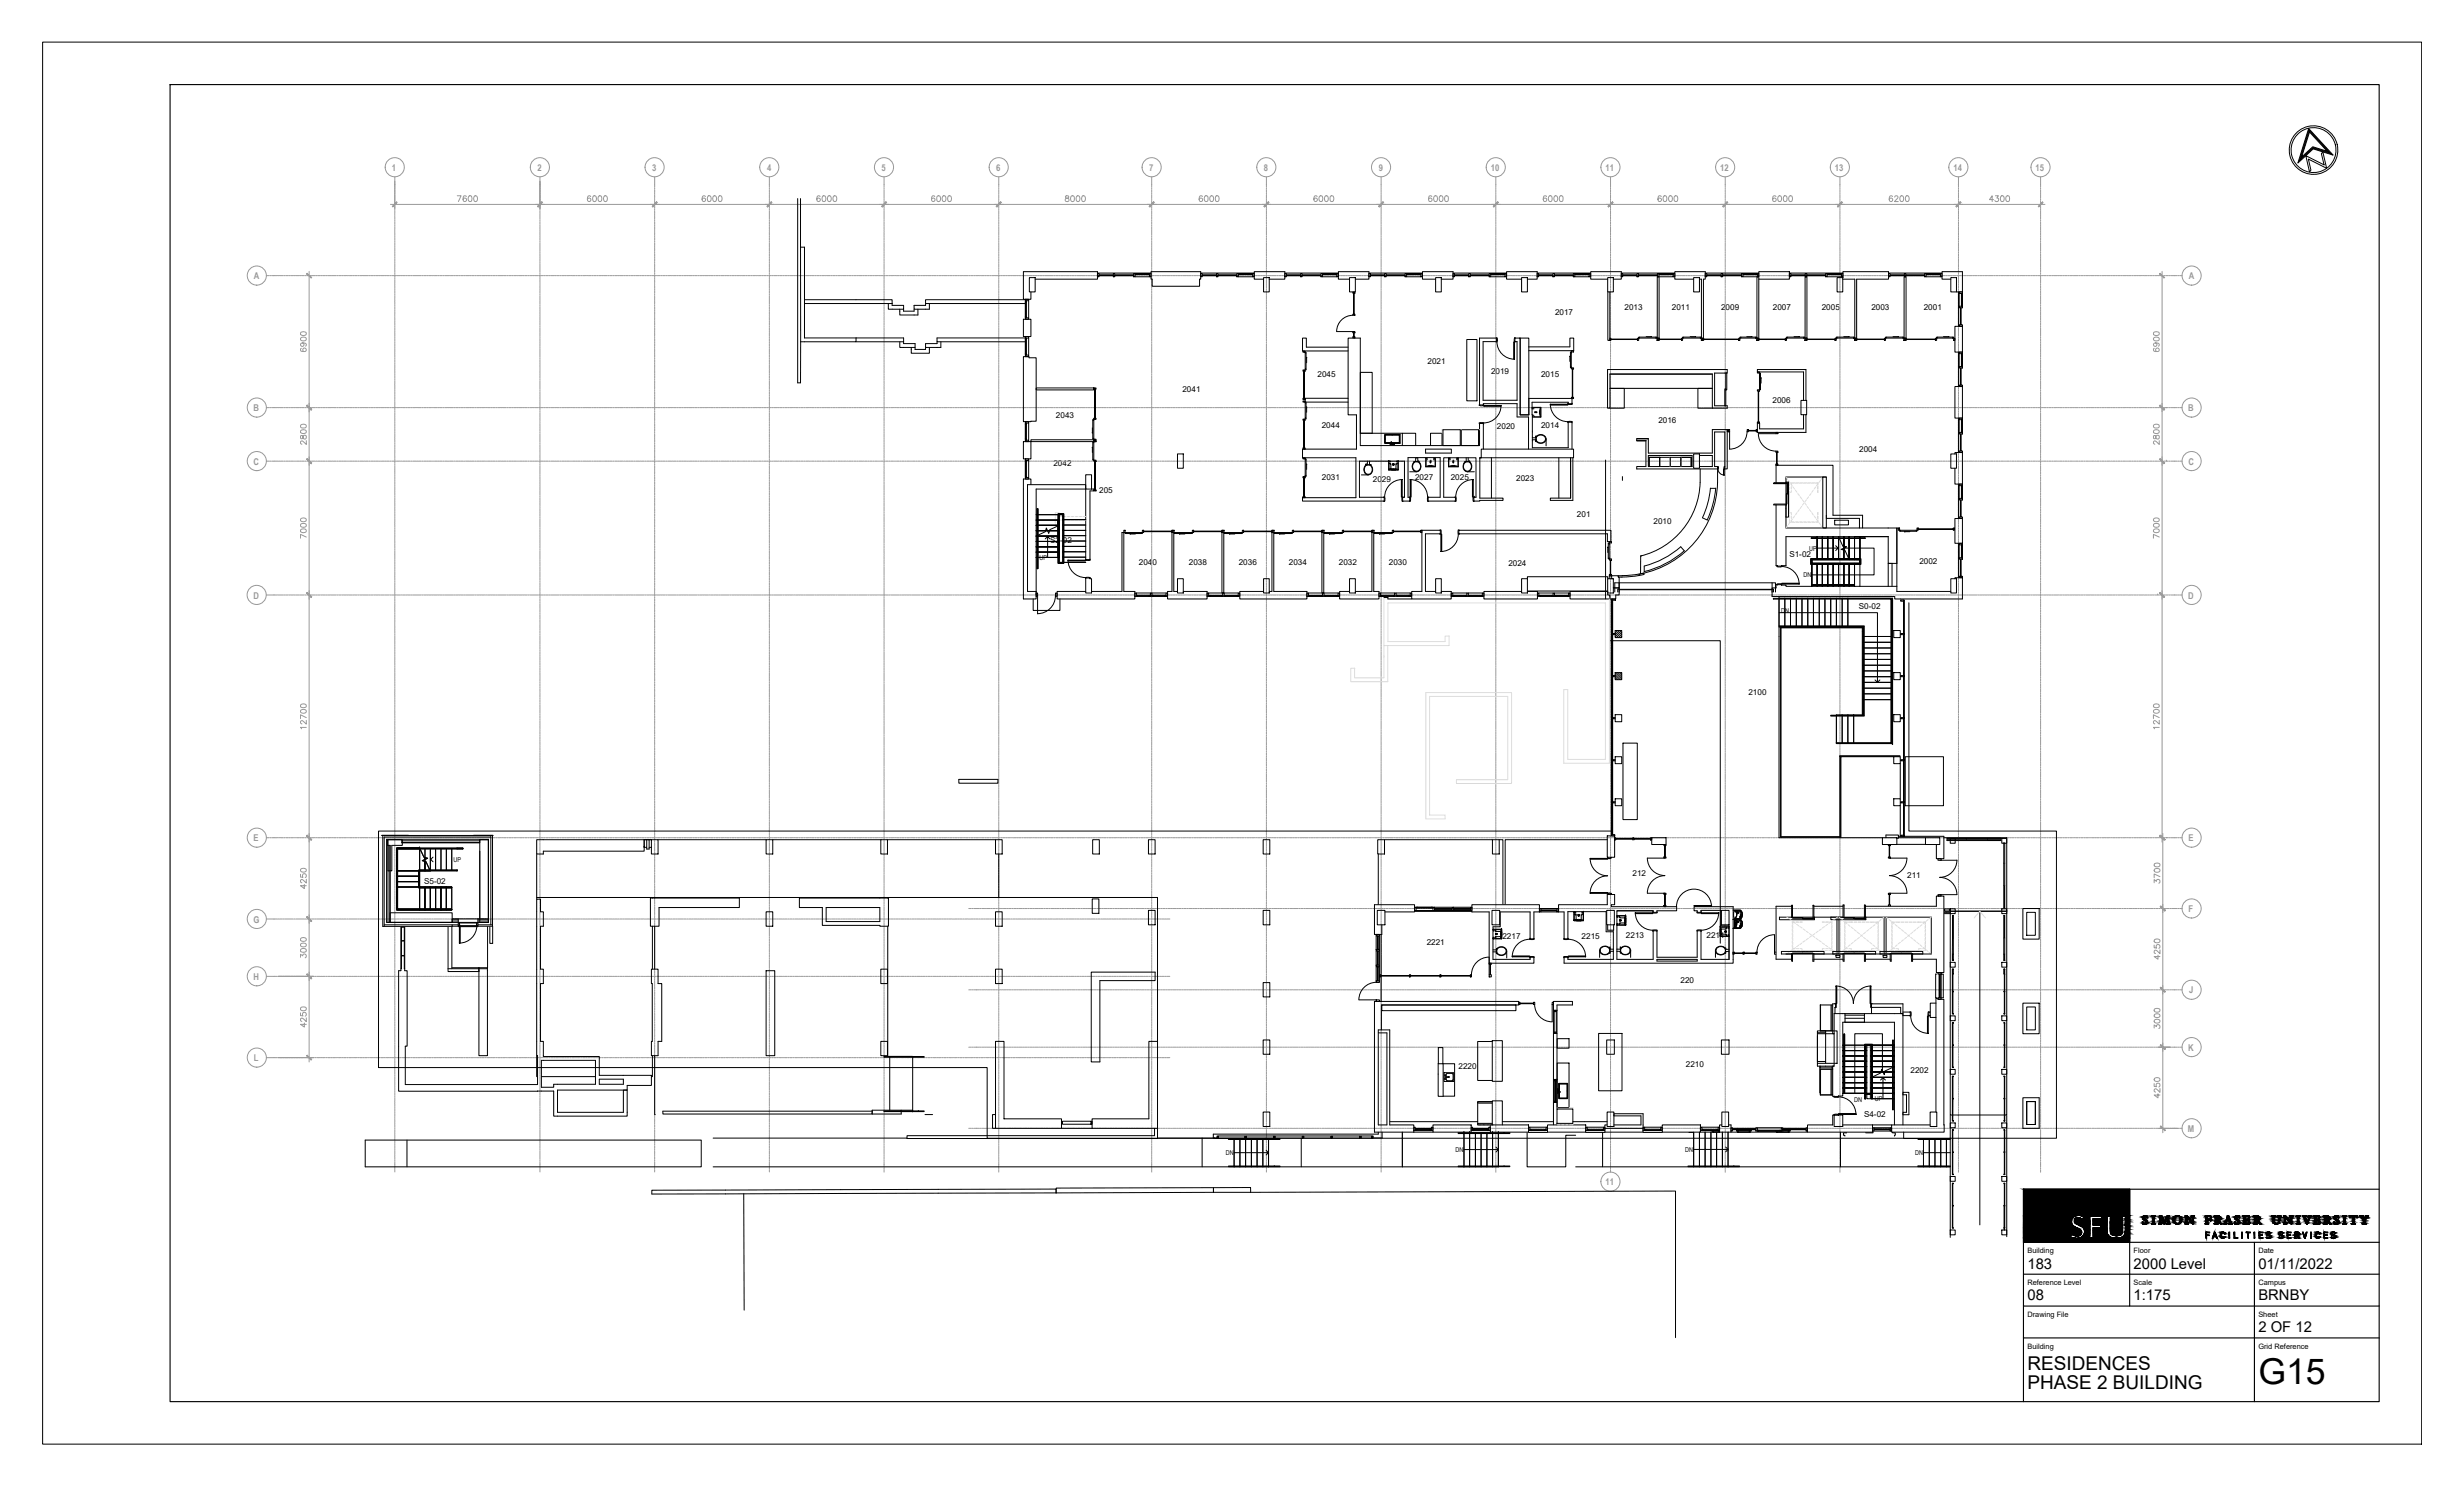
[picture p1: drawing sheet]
<svg xmlns="http://www.w3.org/2000/svg" width="737mm" height="444mm" viewBox="0 0 737 444" stroke-linecap="round" stroke-linejoin="round" font-family="sans-serif">
<defs><g id="words">
<text font-size="10.6" x="675.1" y="413.7">G15</text>
<g font-size="5.7">
<text x="606.1" y="409.5">RESIDENCES</text>
<text x="606.1" y="415.2">PHASE 2 BUILDING</text>
</g>
<g font-size="4.4">
<text x="606.1" y="379.2">183</text>
<text x="637.8" y="379.2">2000 Level</text>
<text x="675.1" y="379.2">01/11/2022</text>
<text x="606.1" y="388.7">08</text>
<text x="637.8" y="388.7">1:175</text>
<text x="675.1" y="388.7">BRNBY</text>
<text x="675.1" y="398.1">2 OF 12</text>
</g>
<g font-size="2.8" fill="#989898">
<text x="117.2" y="51.1">1</text>
<text x="160.7" y="51.1">2</text>
<text x="195" y="51.1">3</text>
<text x="229.3" y="51.1">4</text>
<text x="263.5" y="51.1">5</text>
<text x="297.8" y="51.1">6</text>
<text x="343.5" y="51.1">7</text>
<text x="377.8" y="51.1">8</text>
<text x="412.2" y="51.1">9</text>
<text x="445.7" y="51.1">10</text>
<text x="480" y="51.1">11</text>
<text x="514.3" y="51.1">12</text>
<text x="548.6" y="51.1">13</text>
<text x="584" y="51.1">14</text>
<text x="608.5" y="51.1">15</text>
<text x="75.9" y="83.5">A</text>
<text x="654.3" y="83.5">A</text>
<text x="75.7" y="122.9">B</text>
<text x="654.2" y="122.9">B</text>
<text x="75.8" y="138.9">C</text>
<text x="654.2" y="138.9">C</text>
<text x="75.7" y="178.9">D</text>
<text x="654.2" y="178.9">D</text>
<text x="75.8" y="251.5">E</text>
<text x="654.2" y="251.5">E</text>
<text x="75.7" y="275.8">G</text>
<text x="654.3" y="272.6">F</text>
<text x="75.7" y="292.9">H</text>
<text x="654.5" y="296.9">J</text>
<text x="75.9" y="317.2">L</text>
<text x="654.2" y="314">K</text>
<text x="654" y="338.3">M</text>
<text x="480" y="354.3">11</text>
</g>
<g font-size="2.4">
<text x="464.9" y="94.1">2017</text>
<text x="485.6" y="92.8">2013</text>
<text x="499.8" y="92.8">2011</text>
<text x="514.5" y="92.8">2009</text>
<text x="530" y="92.8">2007</text>
<text x="544.6" y="92.8">2005</text>
<text x="559.4" y="92.8">2003</text>
<text x="575.1" y="92.8">2001</text>
<text x="393.9" y="112.8">2045</text>
<text x="426.8" y="108.8">2021</text>
<text x="445.7" y="111.7">2019</text>
<text x="460.7" y="112.8">2015</text>
<text x="353.5" y="117.2">2041</text>
<text x="315.7" y="124.8">2043</text>
<text x="529.9" y="120.5">2006</text>
<text x="395.1" y="128.1">2044</text>
<text x="447.5" y="128.3">2020</text>
<text x="460.7" y="127.9">2014</text>
<text x="495.8" y="126.5">2016</text>
<text x="555.8" y="135">2004</text>
<text x="314.9" y="139.3">2042</text>
<text x="395.2" y="143.6">2031</text>
<text x="423" y="143.6">2027</text>
<text x="433.7" y="143.6">2025</text>
<text x="453.3" y="143.7">2023</text>
<text x="328.6" y="147.2">205</text>
<text x="410.4" y="144.1">2029</text>
<text x="471.4" y="154.6">201</text>
<text x="494.3" y="156.6">2010</text>
<text x="313.9" y="162.3">S2-02</text>
<text x="534.9" y="166.6">S1-02</text>
<text x="340.4" y="168.8">2040</text>
<text x="355.4" y="168.8">2038</text>
<text x="370.3" y="168.8">2036</text>
<text x="385.3" y="168.8">2034</text>
<text x="400.3" y="168.8">2032</text>
<text x="415.2" y="168.8">2030</text>
<text x="450.9" y="169.1">2024</text>
<text x="573.8" y="168.5">2002</text>
<text x="555.7" y="182.2">S0-02</text>
<text x="522.7" y="207.7">2100</text>
<text x="488.1" y="261.9">212</text>
<text x="570.1" y="262.5">211</text>
<text x="126.8" y="264.2">S5-02</text>
<text x="449.2" y="280.6">2217</text>
<text x="472.8" y="280.6">2215</text>
<text x="486.1" y="280.4">2213</text>
<text x="510.2" y="280.4">2211</text>
<text x="426.5" y="282.6">2221</text>
<text x="502.4" y="293.7">220</text>
<text x="436" y="319.5">2220</text>
<text x="504" y="319.1">2210</text>
<text x="571.2" y="320.8">2202</text>
<text x="557.2" y="334">S4-02</text>
</g>
<g font-size="2.2">
<text x="606.1" y="374.5">Building</text>
<text x="637.8" y="374.5">Floor</text>
<text x="675.1" y="374.5">Date</text>
<text x="606.1" y="384.1">Reference Level</text>
<text x="637.8" y="384.1">Scale</text>
<text x="675.1" y="384.1">Campus</text>
<text x="606.1" y="393.6">Drawing File</text>
<text x="675.1" y="393.6">Sheet</text>
<text x="606.1" y="403.1">Building</text>
<text x="675.1" y="403.1">Grid Reference</text>
</g>
<g font-size="2">
<text x="310.8" y="167.4">UP</text>
<text x="540.8" y="164.6">UP</text>
<text x="539.1" y="172.6">DN</text>
<text x="532.5" y="183.2">DN</text>
<text x="135.6" y="257.6">UP</text>
<text x="554.3" y="329.4" transform="rotate(1 554.3 329.4)">DN</text>
<text x="560.5" y="329.2">UP</text>
<text x="366.4" y="345.3">DN</text>
<text x="435.1" y="344.4">DN</text>
<text x="503.8" y="344.4">DN</text>
<text x="572.6" y="345.3">DN</text>
</g>
</g></defs>
<!-- layer: FP183_02|SGRID -->
<g fill="none" stroke="#989898" stroke-width=".3">
<path d="M118 52.9v2.3M161.4 52.9v2.3M195.7 52.9v2.3M230 52.9v2.3M264.3 52.9v2.3M298.6 52.9v2.3M344.3 52.9v2.3M378.6 52.9v2.3M412.9 52.9v2.3M447.2 52.9v2.3M481.5 52.9v2.3M515.7 52.9v2.3"/>
<path d="M550 52.9v2.3M585.5 52.9v2.3M610 52.9v2.3M79.6 274.7h2.3M79.6 291.9h2.3M79.6 316.2h2.3"/>
<circle cx="118" cy="50" r="2.86"/>
<circle cx="161.4" cy="50" r="2.86"/>
<circle cx="195.7" cy="50" r="2.86"/>
<circle cx="230" cy="50" r="2.86"/>
<circle cx="264.3" cy="50" r="2.86"/>
<circle cx="298.6" cy="50" r="2.86"/>
<circle cx="344.3" cy="50" r="2.86"/>
<circle cx="378.6" cy="50" r="2.86"/>
<circle cx="412.9" cy="50" r="2.86"/>
<circle cx="447.1" cy="50" r="2.86"/>
<circle cx="481.4" cy="50" r="2.86"/>
<circle cx="515.7" cy="50" r="2.86"/>
<circle cx="550" cy="50" r="2.86"/>
<circle cx="585.4" cy="50" r="2.86"/>
<circle cx="610" cy="50" r="2.86"/>
<circle cx="76.8" cy="82.4" r="2.86"/>
<circle cx="655.2" cy="82.4" r="2.86"/>
<circle cx="76.8" cy="121.8" r="2.86"/>
<circle cx="76.8" cy="137.8" r="2.86"/>
<circle cx="655.2" cy="137.8" r="2.86"/>
<circle cx="655.2" cy="121.8" r="2.86"/>
<circle cx="76.7" cy="177.8" r="2.86"/>
<circle cx="655.2" cy="177.8" r="2.86"/>
<circle cx="76.8" cy="250.4" r="2.86"/>
<circle cx="655.2" cy="250.4" r="2.86"/>
<circle cx="76.8" cy="274.7" r="2.86"/>
<circle cx="655.2" cy="271.6" r="2.86"/>
<circle cx="76.8" cy="291.8" r="2.86"/>
<circle cx="655.2" cy="295.9" r="2.86"/>
<circle cx="76.8" cy="316.1" r="2.86"/>
<circle cx="655.2" cy="313" r="2.86"/>
<circle cx="655.2" cy="337.3" r="2.86"/>
<circle cx="481.4" cy="353.2" r="2.86"/>
</g>
<!-- layer: FP183_02|SGR -->
<g fill="none" stroke="#989898" stroke-width=".3">
<path d="M118 55.2v.7M118 56.1v.4M118 56.7v.8M118 57.7v.4M118 58.3v.8M118 59.3v.4M118 59.9v.8M161.4 55.2v.7M161.4 56.1v.4M161.4 56.7v.8M161.4 57.7v.4M161.4 58.3v.8"/>
<path d="M161.4 59.3v.4M161.4 59.9v.8M195.7 55.2v.7M195.7 56.1v.4M195.7 56.7v.8M195.7 57.7v.4M195.7 58.3v.8M195.7 59.3v.4M195.7 59.9v.8M230 55.2v.7M230 56.1v.4M230 56.7v.8"/>
<path d="M230 57.7v.4M230 58.3v.8M230 59.3v.4M230 59.9v.8M264.3 55.2v.7M264.3 56.1v.4M264.3 56.7v.8M264.3 57.7v.4M264.3 58.3v.8M264.3 59.3v.4M264.3 59.9v.8M298.6 55.2v.7"/>
<path d="M298.6 56.1v.4M298.6 56.7v.8M298.6 57.7v.4M298.6 58.3v.8M298.6 59.3v.4M298.6 59.9v.8M344.3 55.2v.7M344.3 56.1v.4M344.3 56.7v.8M344.3 57.8v.3M344.3 58.3v.8M344.3 59.3v.4"/>
<path d="M344.3 59.9v.8M378.6 55.2v.7M378.6 56.1v.5M378.6 56.7v.8M378.6 57.8v.3M378.6 58.3v.9M378.6 59.3v.4M378.6 59.9v.8M412.9 55.2v.8M412.9 56.1v.5M412.9 56.7v.8M412.9 57.8v.3"/>
<path d="M412.9 58.3v.9M412.9 59.3v.4M412.9 59.9v.8M447.2 55.2v.8M447.2 56.1v.5M447.2 56.7v.8M447.2 57.8v.3M447.2 58.3v.9M447.2 59.3v.4M447.2 59.9v.8M481.5 55.2v.8M481.5 56.1v.5"/>
<path d="M481.5 56.7v.8M481.5 57.8v.3M481.5 58.3v.9M481.5 59.3v.4M481.5 60v.7M515.7 55.2v.8M515.7 56.2v.4M515.7 56.8v.7M515.7 57.8v.3M515.7 58.3v.9M515.7 59.4v.3M515.7 60v.7"/>
<path d="M550 55.2v.8M550 56.2v.4M550 56.8v.7M550 57.8v.3M550 58.3v.9M550 59.4v.3M550 60v.7M585.5 55.2v.8M585.5 56.2v.4M585.5 56.8v.7M585.5 57.8v.4M585.5 58.3v.9"/>
<path d="M585.5 59.4v.3M585.5 60v.8M610 55.2v.8M610 56.2v.4M610 56.8v.8M610 57.8v.4M610 58.3v.9M610 59.4v.3M610 60v.8M118 60.9v.4M118 61.5v.8M118 62.5v.4"/>
<path d="M118 63.1v.8M118 64.1v.3M118 64.7v.8M118 65.7v.4M118 66.3v.7M118 67.2v.4M118 67.8v.8M118 68.8v.4M118 69.4v.8M118 70.4v.4M118 71v.8M118 72v.4"/>
<path d="M118 72.6v.8M118 73.6v.4M118 74.2v.8M118 75.2v.4M118 75.8v.8M118 76.8v.3M118 77.4v.8M118 78.4v.4M118 79v.7M118 79.9v.4M161.4 60.9v.4M161.4 61.5v.8"/>
<path d="M161.4 62.5v.4M161.4 63.1v.8M161.4 64.1v.4M161.4 64.7v.8M161.4 65.7v.4M161.4 66.3v.7M161.4 67.2v.5M161.4 67.8v.8M161.4 68.8v.4M161.4 69.4v.8M161.4 70.4v.4M161.4 71v.8"/>
<path d="M161.4 72v.4M161.4 72.6v.8M161.4 73.6v.4M161.4 74.2v.8M161.4 75.2v.4M161.4 75.8v.8M161.4 76.8v.4M161.4 77.4v.8M161.4 78.4v.4M161.4 79v.8M161.4 79.9v.5M195.7 60.9v.4"/>
<path d="M195.7 61.5v.8M195.7 62.5v.4M195.7 63.1v.8M195.7 64.1v.4M195.7 64.7v.8M195.7 65.7v.4M195.7 66.3v.8M195.7 67.2v.5M195.7 67.8v.8M195.7 68.8v.4M195.7 69.4v.8M195.7 70.4v.4"/>
<path d="M195.7 71v.8M195.7 72v.4M195.7 72.6v.8M195.7 73.6v.4M195.7 74.2v.8M195.7 75.2v.4M195.7 75.8v.8M195.7 76.8v.4M195.7 77.4v.8M195.7 78.4v.4M195.7 79v.8M195.7 79.9v.5"/>
<path d="M230 60.9v.4M230 61.5v.8M230 62.5v.4M230 63.1v.8M230 64.1v.4M230 64.7v.8M230 65.7v.4M230 66.3v.8M230 67.2v.5M230 67.8v.8M230 68.8v.4M230 69.4v.8"/>
<path d="M230 70.4v.4M230 71v.8M230 72v.4M230 72.6v.8M230 73.6v.4M230 74.2v.8M230 75.2v.4M230 75.8v.8M230 76.8v.4M230 77.4v.8M230 78.4v.4M230 79v.8"/>
<path d="M230 79.9v.5M264.3 60.9v.4M264.3 61.5v.8M264.3 62.5v.4M264.3 63.1v.8M264.3 64.1v.4M264.3 64.7v.8M264.3 65.7v.4M264.3 66.3v.8M264.3 67.2v.5M264.3 67.8v.8M264.3 68.8v.4"/>
<path d="M264.3 69.4v.8M264.3 70.4v.4M264.3 71v.8M264.3 72v.4M264.3 72.6v.8M264.3 73.6v.4M264.3 74.2v.8M264.3 75.2v.4M264.3 75.8v.8M264.3 76.8v.4M264.3 77.4v.8M264.3 78.4v.4"/>
<path d="M264.3 79v.8M264.3 79.9v.5M298.6 60.9v.4M298.6 61.5v.8M298.6 62.5v.4M298.6 63.1v.8M298.6 64.1v.4M298.6 64.7v.8M298.6 65.7v.4M298.6 66.3v.8M298.6 67.3v.4M298.6 67.9v.7"/>
<path d="M298.6 68.8v.4M298.6 69.4v.8M298.6 70.5v.3M298.6 71v.8M298.6 72v.4M298.6 72.6v.8M298.6 73.6v.4M298.6 74.2v.8M298.6 75.2v.4M298.6 75.8v.8M298.6 76.8v.4M298.6 77.4v.8"/>
<path d="M298.6 78.4v.4M298.6 79v.8M298.6 80v.4M344.3 60.9v.4M344.3 61.5v.8M344.3 62.5v.4M344.3 63.1v.8M344.3 64.1v.4M344.3 64.7v.8M344.3 65.7v.4M344.3 66.3v.8M344.3 67.3v.4"/>
<path d="M344.3 67.9v.7M344.3 68.8v.5M344.3 69.4v.8M344.3 70.5v.3M344.3 71v.8M344.3 72v.4M344.3 72.6v.8M344.3 73.6v.4M344.3 74.2v.8M344.3 75.2v.4M344.3 75.8v.8M344.3 76.8v.4"/>
<path d="M344.3 77.4v.8M344.3 78.4v.4M344.3 79v.8M344.3 80v.4M378.6 60.9v.4M378.6 61.5v.8M378.6 62.5v.4M378.6 63.1v.8M378.6 64.1v.4M378.6 64.7v.8M378.6 65.7v.4M378.6 66.3v.8"/>
<path d="M378.6 67.3v.4M378.6 67.9v.8M378.6 68.8v.5M378.6 69.4v.8M378.6 70.5v.3M378.6 71v.9M378.6 72v.4M378.6 72.6v.8M378.6 73.6v.4M378.6 74.2v.8M378.6 75.2v.4M378.6 75.8v.8"/>
<path d="M378.6 76.8v.4M378.6 77.4v.8M378.6 78.4v.4M378.6 79v.8M378.6 80v.4M412.9 60.9v.4M412.9 61.5v.8M412.9 62.5v.4M412.9 63.1v.8M412.9 64.1v.4M412.9 64.7v.8M412.9 65.7v.4"/>
<path d="M412.9 66.3v.8M412.9 67.3v.4M412.9 67.9v.8M412.9 68.8v.5M412.9 69.4v.8M412.9 70.5v.3M412.9 71v.9M412.9 72v.4M412.9 72.6v.8M412.9 73.6v.4M412.9 74.2v.8M412.9 75.2v.4"/>
<path d="M412.9 75.8v.8M412.9 76.8v.4M412.9 77.4v.8M412.9 78.4v.4M412.9 79v.8M412.9 80v.4M447.2 60.9v.4M447.2 61.5v.8M447.2 62.5v.4M447.2 63.1v.8M447.2 64.1v.4M447.2 64.7v.8"/>
<path d="M447.2 65.7v.4M447.2 66.3v.8M447.2 67.3v.4M447.2 67.9v.8M447.2 68.8v.5M447.2 69.4v.8M447.2 70.5v.3M447.2 71v.9M447.2 72v.4M447.2 72.6v.8M447.2 73.6v.4M447.2 74.2v.8"/>
<path d="M447.2 75.2v.4M447.2 75.8v.8M447.2 76.8v.4M447.2 77.4v.8M447.2 78.4v.4M447.2 79v.8M447.2 80v.4M481.5 60.9v.4M481.5 61.5v.8M481.5 62.5v.4M481.5 63.1v.8M481.5 64.1v.4"/>
<path d="M481.5 64.7v.8M481.5 65.7v.4M481.5 66.3v.8M481.5 67.3v.4M481.5 67.9v.8M481.5 68.8v.5M481.5 69.5v.7M481.5 70.5v.3M481.5 71v.9M481.5 72v.4M481.5 72.7v.7M481.5 73.6v.4"/>
<path d="M481.5 74.2v.8M481.5 75.2v.4M481.5 75.8v.8M481.5 76.8v.4M481.5 77.4v.8M481.5 78.4v.4M481.5 79v.8M481.5 80v.4M515.7 60.9v.4M515.7 61.5v.8M515.7 62.5v.4M515.7 63.1v.8"/>
<path d="M515.7 64.1v.4M515.7 64.7v.8M515.7 65.7v.4M515.7 66.3v.8M515.7 67.3v.4M515.7 67.9v.8M515.7 68.9v.4M515.7 69.5v.7M515.7 70.5v.3M515.7 71v.9M515.7 72.1v.3M515.7 72.7v.7"/>
<path d="M515.7 73.6v.4M515.7 74.2v.8M515.7 75.2v.4M515.7 75.8v.8M515.7 76.8v.4M515.7 77.4v.8M515.7 78.4v.4M515.7 79v.8M515.7 80v.4M550 60.9v.4M550 61.5v.8M550 62.5v.4"/>
<path d="M550 63.1v.8M550 64.1v.4M550 64.7v.8M550 65.7v.4M550 66.3v.8M550 67.3v.4M550 67.9v.8M550 68.9v.4M550 69.5v.7M550 70.5v.4M550 71v.9M550 72.1v.3"/>
<path d="M550 72.7v.7M550 73.6v.5M550 74.2v.8M550 75.2v.4M550 75.8v.8M550 76.8v.4M550 77.4v.8M550 78.4v.4M550 79v.8M550 80v.4M585.5 60.9v.5M585.5 61.5v.8"/>
<path d="M585.5 62.5v.4M585.5 63.1v.8M585.5 64.1v.4M585.5 64.7v.8M585.5 65.7v.4M585.5 66.3v.8M585.5 67.3v.4M585.5 67.9v.8M585.5 68.9v.4M585.5 69.5v.8M585.5 70.5v.4M585.5 71v.9"/>
<path d="M585.5 72.1v.3M585.5 72.7v.8M585.5 73.6v.5M585.5 74.2v.8M585.5 75.2v.4M585.5 75.8v.8M585.5 76.8v.4M585.5 77.4v.8M585.5 78.4v.4M585.5 79v.8M585.5 80v.4M610 60.9v.5"/>
<path d="M610 61.5v.8M610 62.5v.4M610 63.1v.8M610 64.1v.4M610 64.7v.8M610 65.7v.4M610 66.3v.8M610 67.3v.4M610 67.9v.8M610 68.9v.4M610 69.5v.8M610 70.5v.4"/>
<path d="M610 71v.9M610 72.1v.3M610 72.7v.8M610 73.6v.5M610 74.2v.8M610 75.2v.4M610 75.8v.8M610 76.8v.4M610 77.4v.8M610 78.4v.4M610 79v.8M610 80v.4"/>
<path d="M79.6 82.4h.8M80.6 82.4h.4M81.2 82.4h1.8M83.2 82.4h.4M83.8 82.4h.8M84.8 82.4h.4M85.4 82.4h.8M86.4 82.4h.4M87 82.4h.8M88 82.4h.3M88.6 82.4h.8M89.5 82.4h.5"/>
<path d="M90.1 82.4h.8M91.1 82.4h.4M91.7 82.4h.8M92.7 82.4h.4M93.3 82.4h.8M94.3 82.4h.4M94.9 82.4h.8M95.9 82.4h.4M96.5 82.4h.8M97.5 82.4h.4M98.1 82.4h.8M99.1 82.4h.4"/>
<path d="M99.7 82.4h.8M100.7 82.4h.3M101.3 82.4h.8M102.2 82.4h.5M102.8 82.4h.8M103.8 82.4h.4M104.4 82.4h.8M105.4 82.4h.4M106 82.4h.8M107 82.4h.4M107.6 82.4h.8M108.6 82.4h.4"/>
<path d="M109.2 82.4h.8M110.2 82.4h.4M110.8 82.4h.8M111.8 82.4h.4M112.4 82.4h.8M113.4 82.4h.3M114 82.4h.8M114.9 82.4h.5M115.5 82.4h.8M116.5 82.4h.4M117.1 82.4h.8M118 80.5v.8"/>
<path d="M118 81.5v.4M118 82.1v.8M118 83.1v.4M118 83.7v.8M118 84.7v.4M118 85.3v.8M118 86.3v.4M118 86.9v.8M118 87.9v.4M118 88.5v.8M118 89.5v.4M118 90.1v.8"/>
<path d="M118 91.1v.4M118 91.7v.7M118 92.6v.5M118 93.2v.8M118 94.2v.4M118 94.8v.8M118 95.8v.4M118 96.4v.8M118 97.4v.4M118 98v.8M118 99v.4M118 99.6v.8"/>
<path d="M118.1 82.4h.4M118.7 82.4h.8M119.7 82.4h.4M120.3 82.4h.8M121.3 82.4h.4M121.9 82.4h.8M122.9 82.4h.4M123.5 82.4h.8M124.5 82.4h.4M125.1 82.4h.8M126.1 82.4h.3M126.7 82.4h.8"/>
<path d="M127.6 82.4h.5M128.2 82.4h.8M129.2 82.4h.4M129.8 82.4h.8M130.8 82.4h.4M131.4 82.4h.8M132.4 82.4h.4M133 82.4h.8M134 82.4h.4M134.6 82.4h.8M135.6 82.4h.4M136.2 82.4h.8"/>
<path d="M137.2 82.4h.4M137.8 82.4h.8M138.8 82.4h.3M139.4 82.4h.8M140.3 82.4h.5M141 82.4h.7M141.9 82.4h.4M142.5 82.4h.8M143.5 82.4h.4M144.1 82.4h.8M145.1 82.4h.4M145.7 82.4h.8"/>
<path d="M146.7 82.4h.4M147.3 82.4h.8M148.3 82.4h.4M148.9 82.4h.8M149.9 82.4h.4M150.5 82.4h.8M151.5 82.4h.3M152.1 82.4h.8M153 82.4h.5M153.7 82.4h.7M154.6 82.4h.4M155.2 82.4h.8"/>
<path d="M156.2 82.4h.4M156.8 82.4h.8M157.8 82.4h.4M158.4 82.4h.8M159.4 82.4h.4M160 82.4h.8M161 82.4h.4M161.4 80.5v.8M161.4 81.5v.4M161.4 82.1v.8M161.4 83.1v.4M161.4 83.7v.8"/>
<path d="M161.4 84.7v.4M161.4 85.3v.8M161.4 86.3v.4M161.4 86.9v.8M161.4 87.9v.4M161.4 88.5v.8M161.4 89.5v.4M161.4 90.1v.8M161.4 91.1v.4M161.4 91.7v.8M161.4 92.6v.5M161.4 93.2v.8"/>
<path d="M161.4 94.2v.4M161.4 94.8v.8M161.4 95.8v.4M161.4 96.4v.8M161.4 97.4v.4M161.4 98v.8M161.4 99v.4M161.4 99.6v.8M161.6 82.4h.8M162.6 82.4h.4M163.2 82.4h.8M164.2 82.4h.3"/>
<path d="M164.8 82.4h.8M165.7 82.4h.5M166.4 82.4h.7M167.3 82.4h.4M167.9 82.4h.8M168.9 82.4h.4M169.5 82.4h.8M170.5 82.4h.4M171.1 82.4h.8M172.1 82.4h.4M172.7 82.4h.8M173.7 82.4h.4"/>
<path d="M174.3 82.4h.8M175.3 82.4h.4M175.9 82.4h.8M176.9 82.4h.3M177.5 82.4h.8M178.5 82.4h.4M179.1 82.4h.7M180 82.4h.4M180.6 82.4h.8M181.7 82.4h.3M182.2 82.4h.8M183.2 82.4h.4"/>
<path d="M183.8 82.4h.8M184.8 82.4h.4M185.4 82.4h.8M186.4 82.4h.4M187 82.4h.8M188 82.4h.4M188.6 82.4h.8M189.6 82.4h.3M190.2 82.4h.8M191.2 82.4h.4M191.8 82.4h.7M192.7 82.4h.4"/>
<path d="M193.3 82.4h.8M194.4 82.4h.3M194.9 82.4h.8M195.7 80.5v.8M195.7 81.5v.4M195.7 82.1v.8M195.7 83.1v.4M195.7 83.7v.8M195.7 84.7v.4M195.7 85.3v.8M195.7 86.3v.4M195.7 86.9v.8"/>
<path d="M195.7 87.9v.4M195.7 88.5v.8M195.7 89.5v.4M195.7 90.1v.8M195.7 91.1v.4M195.7 91.7v.8M195.7 92.6v.5M195.7 93.2v.8M195.7 94.2v.4M195.7 94.8v.8M195.7 95.8v.4M195.7 96.4v.8"/>
<path d="M195.7 97.4v.4M195.7 98v.8M195.7 99v.4M195.7 99.6v.8M195.9 82.4h.4M196.5 82.4h.8M197.5 82.4h.4M198.1 82.4h.8M199.1 82.4h.4M199.7 82.4h.8M200.7 82.4h.4M201.3 82.4h.8"/>
<path d="M202.3 82.4h.3M202.9 82.4h.8M203.9 82.4h.4M204.5 82.4h.7M205.4 82.4h.4M206 82.4h.8M207.1 82.4h.3M207.6 82.4h.8M208.6 82.4h.4M209.2 82.4h.8M210.2 82.4h.4M210.8 82.4h.8"/>
<path d="M211.8 82.4h.4M212.4 82.4h.8M213.4 82.4h.4M214 82.4h.8M215 82.4h.3M215.6 82.4h.8M216.6 82.4h.4M217.2 82.4h.7M218.1 82.4h.4M218.7 82.4h.8M219.8 82.4h.3M220.3 82.4h.8"/>
<path d="M221.3 82.4h.4M221.9 82.4h.8M222.9 82.4h.4M223.5 82.4h.8M224.5 82.4h.4M225.1 82.4h.8M226.1 82.4h.4M226.7 82.4h.8M227.7 82.4h.3M228.3 82.4h.8M229.3 82.4h.4M229.9 82.4h.7"/>
<path d="M230 80.5v.8M230 81.5v.4M230 82.1v.8M230 83.1v.4M230 83.7v.8M230 84.7v.4M230 85.3v.8M230 86.3v.4M230 86.9v.8M230 87.9v.4M230 88.5v.8M230 89.5v.4"/>
<path d="M230 90.1v.8M230 91.1v.4M230 91.7v.8M230 92.6v.5M230 93.2v.8M230 94.2v.4M230 94.8v.8M230 95.8v.4M230 96.4v.8M230 97.4v.4M230 98v.8M230 99v.4"/>
<path d="M230 99.6v.8M230.8 82.4h.4M231.4 82.4h.8M232.5 82.4h.3M233 82.4h.8M234 82.4h.4M234.6 82.4h.8M235.6 82.4h.4M236.2 82.4h.8M237.2 82.4h.4M237.8 82.4h.8M238.8 82.4h.4"/>
<path d="M239.4 82.4h.8M240.4 82.4h.3M241 82.4h.8M242 82.4h.4M242.6 82.4h.7M243.5 82.4h.4M244.1 82.4h.8M245.2 82.4h.3M245.7 82.4h.8M246.7 82.4h.4M247.3 82.4h.8M248.3 82.4h.4"/>
<path d="M248.9 82.4h.8M249.9 82.4h.4M250.5 82.4h.8M251.5 82.4h.4M252.1 82.4h.8M253.1 82.4h.3M253.7 82.4h.8M254.7 82.4h.4M255.3 82.4h.7M256.2 82.4h.5M256.8 82.4h.8M257.9 82.4h.3"/>
<path d="M258.4 82.4h.8M259.4 82.4h.4M260 82.4h.8M261 82.4h.4M261.6 82.4h.8M262.6 82.4h.4M263.2 82.4h.8M264.2 82.4h.4M264.3 80.6v.7M264.3 81.5v.4M264.3 82.1v.8M264.3 83.1v.4"/>
<path d="M264.3 83.7v.8M264.3 84.7v.4M264.3 85.3v.8M264.3 86.3v.4M264.3 86.9v.8M264.3 87.9v.4M264.3 88.5v.8M264.3 89.5v.4M264.3 90.1v.8M264.3 91.1v.4M264.3 91.7v.8M264.3 92.6v.5"/>
<path d="M264.3 93.3v.7M264.3 94.2v.4M264.3 94.8v.8M264.3 95.9v.3M264.3 96.4v.8M264.3 97.4v.4M264.3 98v.8M264.3 99v.4M264.3 99.6v.8M264.8 82.4h.8M265.8 82.4h.4M266.4 82.4h.8"/>
<path d="M267.4 82.4h.4M268 82.4h.7M268.9 82.4h.5M269.5 82.4h.8M270.6 82.4h.3M271.1 82.4h.8M272.1 82.4h.4M272.7 82.4h.8M273.7 82.4h.4M274.3 82.4h.8M275.3 82.4h.4M275.9 82.4h.8"/>
<path d="M276.9 82.4h.4M277.5 82.4h.8M278.5 82.4h.4M279.1 82.4h.8M280.1 82.4h.4M280.7 82.4h.7M281.6 82.4h.5M282.2 82.4h.8M283.3 82.4h.3M283.8 82.4h.8M284.8 82.4h.4M285.4 82.4h.8"/>
<path d="M286.4 82.4h.4M287 82.4h.8M288 82.4h.4M288.6 82.4h.8M289.6 82.4h.4M290.2 82.4h.8M291.2 82.4h.4M291.8 82.4h.8M292.8 82.4h.4M293.4 82.4h.7M294.3 82.4h.5M294.9 82.4h.8"/>
<path d="M296 82.4h.3M296.5 82.4h.8M297.5 82.4h.4M298.1 82.4h.8M298.6 80.6v.7M298.6 81.5v.4M298.6 82.1v.8M298.6 83.2v.3M298.6 83.7v.8M298.6 84.7v.4M298.6 85.3v.8M298.6 86.3v.4"/>
<path d="M298.6 86.9v.8M298.6 87.9v.4M298.6 88.5v.8M298.6 89.5v.4M298.6 90.1v.8M298.6 91.1v.4M298.6 91.7v.8M298.6 92.7v.4M298.6 93.3v.7M298.6 94.2v.4M298.6 94.8v.8M298.6 95.9v.3"/>
<path d="M298.6 96.4v.8M298.6 97.4v.4M298.6 98v.8M298.6 99v.4M298.6 99.6v.8M299.1 82.4h.4M299.7 82.4h.8M300.7 82.4h.4M301.3 82.4h.8M302.3 82.4h.4M302.9 82.4h.8M303.9 82.4h.4"/>
<path d="M304.5 82.4h.8M305.5 82.4h.4M306.1 82.4h.8M307 82.4h.5M307.6 82.4h.8M308.7 82.4h.3M309.2 82.4h.8M310.2 82.4h.4M310.8 82.4h.8M311.8 82.4h.4M312.4 82.4h.8M313.4 82.4h.4"/>
<path d="M314 82.4h.8M315 82.4h.4M315.6 82.4h.8M316.6 82.4h.4M317.2 82.4h.8M318.2 82.4h.4M318.8 82.4h.8M319.7 82.4h.5M320.3 82.4h.8M321.4 82.4h.3M321.9 82.4h.8M322.9 82.4h.4"/>
<path d="M323.5 82.4h.8M324.5 82.4h.4M325.1 82.4h.8M326.1 82.4h.4M326.7 82.4h.8M327.7 82.4h.4M328.3 82.4h.8M329.3 82.4h.4M329.9 82.4h.8M330.9 82.4h.4M331.5 82.4h.8M332.4 82.4h.5"/>
<path d="M333 82.4h.8M334.1 82.4h.3M334.6 82.4h.8M335.6 82.4h.4M336.2 82.4h.8M337.2 82.4h.4M337.8 82.4h.8M338.8 82.4h.4M339.4 82.4h.8M340.4 82.4h.4M341 82.4h.8M342 82.4h.4"/>
<path d="M342.6 82.4h.8M343.6 82.4h.4M344.2 82.4h.8M344.3 80.6v.7M344.3 81.5v.5M344.3 82.1v.8M344.3 83.2v.3M344.3 83.7v.8M344.3 84.7v.4M344.3 85.3v.8M344.3 86.3v.4M344.3 86.9v.8"/>
<path d="M344.3 87.9v.4M344.3 88.5v.8M344.3 89.5v.4M344.3 90.1v.8M344.3 91.1v.4M344.3 91.7v.8M344.3 92.7v.4M344.3 93.3v.8M344.3 94.2v.5M344.3 94.8v.8M344.3 95.9v.3M344.3 96.4v.9"/>
<path d="M344.3 97.4v.4M344.3 98v.8M344.3 99v.4M344.3 99.6v.8M345.1 82.4h.5M345.7 82.4h.8M346.8 82.4h.3M347.3 82.4h.8M348.3 82.4h.4M348.9 82.4h.8M349.9 82.4h.4M350.5 82.4h.8"/>
<path d="M351.5 82.4h.4M352.1 82.4h.8M353.1 82.4h.4M353.7 82.4h.8M354.7 82.4h.4M355.3 82.4h.8M356.3 82.4h.4M356.9 82.4h.8M357.8 82.4h.5M358.4 82.4h.8M359.5 82.4h.3M360 82.4h.8"/>
<path d="M361 82.4h.4M361.6 82.4h.8M362.6 82.4h.4M363.2 82.4h.8M364.2 82.4h.4M364.8 82.4h.8M365.8 82.4h.4M366.4 82.4h.8M367.4 82.4h.4M368 82.4h.8M369 82.4h.4M369.6 82.4h.8"/>
<path d="M370.5 82.4h.5M371.1 82.4h.8M372.2 82.4h.3M372.7 82.4h.8M373.7 82.4h.4M374.3 82.4h.8M375.3 82.4h.4M375.9 82.4h.8M376.9 82.4h.4M377.5 82.4h.8M378.5 82.4h.4M378.6 80.6v.8"/>
<path d="M378.6 81.5v.5M378.6 82.1v.8M378.6 83.2v.3M378.6 83.7v.9M378.6 84.7v.4M378.6 85.3v.8M378.6 86.3v.4M378.6 86.9v.8M378.6 87.9v.4M378.6 88.5v.8M378.6 89.5v.4M378.6 90.1v.8"/>
<path d="M378.6 91.1v.4M378.6 91.7v.8M378.6 92.7v.4M378.6 93.3v.8M378.6 94.2v.5M378.6 94.8v.8M378.6 95.9v.3M378.6 96.4v.9M378.6 97.4v.4M378.6 98v.8M378.6 99v.4M378.6 99.6v.8"/>
<path d="M379.1 82.4h.8M380.1 82.4h.4M380.7 82.4h.8M381.7 82.4h.4M382.3 82.4h.8M383.2 82.4h.5M383.8 82.4h.8M384.9 82.4h.3M385.4 82.4h.8M386.4 82.4h.4M387 82.4h.8M388 82.4h.4"/>
<path d="M388.6 82.4h.8M389.6 82.4h.4M390.2 82.4h.8M391.2 82.4h.4M391.8 82.4h.8M392.8 82.4h.4M393.4 82.4h.8M394.4 82.4h.4M395 82.4h.8M395.9 82.4h.5M396.5 82.4h.8M397.6 82.4h.3"/>
<path d="M398.1 82.4h.8M399.1 82.4h.4M399.7 82.4h.8M400.7 82.4h.4M401.3 82.4h.8M402.3 82.4h.4M402.9 82.4h.8M403.9 82.4h.4M404.5 82.4h.8M405.5 82.4h.4M406.1 82.4h.8M407.1 82.4h.4"/>
<path d="M407.7 82.4h.8M408.6 82.4h.5M409.2 82.4h.8M410.3 82.4h.3M410.8 82.4h.8M411.8 82.4h.4M412.4 82.4h.8M412.9 80.6v.8M412.9 81.5v.5M412.9 82.1v.8M412.9 83.2v.3M412.9 83.7v.9"/>
<path d="M412.9 84.7v.4M412.9 85.3v.8M412.9 86.3v.4M412.9 86.9v.8M412.9 87.9v.4M412.9 88.5v.8M412.9 89.5v.4M412.9 90.1v.8M412.9 91.1v.4M412.9 91.7v.8M412.9 92.7v.4M412.9 93.3v.8"/>
<path d="M412.9 94.2v.5M412.9 94.8v.8M412.9 95.9v.3M412.9 96.4v.9M412.9 97.4v.4M412.9 98v.8M412.9 99v.4M412.9 99.6v.8M413.4 82.4h.4M414 82.4h.8M415 82.4h.4M415.6 82.4h.8"/>
<path d="M416.6 82.4h.4M417.2 82.4h.8M418.2 82.4h.4M418.8 82.4h.8M419.8 82.4h.4M420.4 82.4h.8M421.3 82.4h.5M421.9 82.4h.8M423 82.4h.3M423.5 82.4h.8M424.5 82.4h.4M425.1 82.4h.8"/>
<path d="M426.1 82.4h.4M426.7 82.4h.8M427.7 82.4h.4M428.3 82.4h.8M429.3 82.4h.4M429.9 82.4h.8M430.9 82.4h.4M431.5 82.4h.8M432.5 82.4h.4M433.1 82.4h.8M434 82.4h.5M434.6 82.4h.8"/>
<path d="M435.7 82.4h.3M436.2 82.4h.8M437.2 82.4h.4M437.8 82.4h.8M438.8 82.4h.4M439.4 82.4h.8M440.4 82.4h.4M441 82.4h.8M442 82.4h.4M442.6 82.4h.8M443.6 82.4h.4M444.2 82.4h.8"/>
<path d="M445.2 82.4h.4M445.8 82.4h.8M446.7 82.4h.5M447.2 80.6v.8M447.2 81.5v.5M447.2 82.1v.8M447.2 83.2v.3M447.2 83.7v.9M447.2 84.7v.4M447.2 85.3v.8M447.2 86.3v.4M447.2 86.9v.8"/>
<path d="M447.2 87.9v.4M447.2 88.5v.8M447.2 89.5v.4M447.2 90.1v.8M447.2 91.1v.4M447.2 91.7v.8M447.2 92.7v.4M447.2 93.3v.8M447.2 94.2v.5M447.2 94.9v.7M447.2 95.9v.3M447.2 96.4v.9"/>
<path d="M447.2 97.4v.4M447.2 98.1v.7M447.2 99v.4M447.2 99.6v.8M447.3 82.4h.8M448.4 82.4h.3M448.9 82.4h.8M449.9 82.4h.4M450.5 82.4h.8M451.5 82.4h.4M452.1 82.4h.8M453.1 82.4h.4"/>
<path d="M453.7 82.4h.8M454.7 82.4h.4M455.3 82.4h.8M456.3 82.4h.4M456.9 82.4h.8M457.9 82.4h.4M458.5 82.4h.8M459.4 82.4h.5M460 82.4h.8M461.1 82.4h.3M461.6 82.4h.8M462.6 82.4h.4"/>
<path d="M463.3 82.4h.7M464.2 82.4h.4M464.8 82.4h.8M465.8 82.4h.4M466.4 82.4h.8M467.4 82.4h.4M468 82.4h.8M469 82.4h.4M469.6 82.4h.8M470.6 82.4h.4M471.2 82.4h.8M472.1 82.4h.5"/>
<path d="M472.8 82.4h.7M473.8 82.4h.3M474.3 82.4h.8M475.3 82.4h.4M476 82.4h.7M476.9 82.4h.4M477.5 82.4h.8M478.5 82.4h.4M479.1 82.4h.8M480.1 82.4h.4M480.7 82.4h.8M481.5 80.6v.8"/>
<path d="M481.5 81.5v.5M481.5 82.2v.7M481.5 83.2v.3M481.5 83.7v.9M481.5 84.8v.3M481.5 85.4v.7M481.5 86.3v.4M481.5 86.9v.8M481.5 87.9v.4M481.5 88.5v.8M481.5 89.5v.4M481.5 90.1v.8"/>
<path d="M481.5 91.1v.4M481.5 91.7v.8M481.5 92.7v.4M481.5 93.3v.8M481.5 94.3v.4M481.5 94.9v.7M481.5 95.9v.3M481.5 96.4v.9M481.5 97.5v.3M481.5 98.1v.7M481.5 99v.4M481.5 99.6v.8"/>
<path d="M481.7 82.4h.4M482.3 82.4h.8M483.3 82.4h.4M483.9 82.4h.8M484.8 82.4h.5M485.5 82.4h.7M486.5 82.4h.3M487 82.4h.8M488 82.4h.4M488.7 82.4h.7M489.6 82.4h.4M490.2 82.4h.8"/>
<path d="M491.2 82.4h.4M491.8 82.4h.8M492.8 82.4h.4M493.4 82.4h.8M494.4 82.4h.4M495 82.4h.8M496 82.4h.4M496.6 82.4h.8M497.5 82.4h.5M498.2 82.4h.7M499.2 82.4h.3M499.7 82.4h.8"/>
<path d="M500.7 82.4h.4M501.4 82.4h.7M502.3 82.4h.4M502.9 82.4h.8M503.9 82.4h.4M504.5 82.4h.8M505.5 82.4h.4M506.1 82.4h.8M507.1 82.4h.4M507.7 82.4h.8M508.7 82.4h.4M509.3 82.4h.8"/>
<path d="M510.3 82.4h.4M510.9 82.4h.7M511.9 82.4h.3M512.4 82.4h.8M513.5 82.4h.3M514.1 82.4h.7M515 82.4h.4M515.6 82.4h.8M515.7 80.6v.8M515.7 81.6v.4M515.7 82.2v.7M515.7 83.2v.3"/>
<path d="M515.7 83.7v.9M515.7 84.8v.3M515.7 85.4v.7M515.7 86.3v.4M515.7 86.9v.8M515.7 87.9v.4M515.7 88.5v.8M515.7 89.5v.4M515.7 90.1v.8M515.7 91.1v.4M515.7 91.7v.8M515.7 92.7v.4"/>
<path d="M515.7 93.3v.8M515.7 94.3v.4M515.7 94.9v.7M515.7 95.9v.3M515.7 96.4v.9M515.7 97.5v.3M515.7 98.1v.7M515.7 99v.4M515.7 99.6v.8M516.6 82.4h.4M517.2 82.4h.8M518.2 82.4h.4"/>
<path d="M518.8 82.4h.8M519.8 82.4h.4M520.4 82.4h.8M521.4 82.4h.4M522 82.4h.8M523 82.4h.4M523.6 82.4h.7M524.6 82.4h.3M525.1 82.4h.8M526.2 82.4h.3M526.8 82.4h.7M527.7 82.4h.4"/>
<path d="M528.3 82.4h.8M529.3 82.4h.4M529.9 82.4h.8M530.9 82.4h.4M531.5 82.4h.8M532.5 82.4h.4M533.1 82.4h.8M534.1 82.4h.4M534.7 82.4h.8M535.7 82.4h.4M536.3 82.4h.7M537.3 82.4h.3"/>
<path d="M537.8 82.4h.8M538.9 82.4h.3M539.5 82.4h.7M540.4 82.4h.4M541 82.4h.8M542 82.4h.4M542.6 82.4h.8M543.6 82.4h.4M544.2 82.4h.8M545.2 82.4h.4M545.8 82.4h.8M546.8 82.4h.4"/>
<path d="M547.4 82.4h.8M548.4 82.4h.4M549 82.4h.7M550 82.4h.3M550 80.6v.8M550 81.6v.4M550 82.2v.7M550 83.2v.4M550 83.7v.9M550 84.8v.3M550 85.4v.7M550 86.3v.5"/>
<path d="M550 86.9v.8M550 87.9v.4M550 88.5v.8M550 89.5v.4M550 90.1v.8M550 91.1v.4M550 91.7v.8M550 92.7v.4M550 93.3v.8M550 94.3v.4M550 94.9v.8M550 95.9v.4"/>
<path d="M550 96.4v.9M550 97.5v.3M550 98.1v.8M550 99v.5M550 99.6v.8M550.5 82.4h.8M551.6 82.4h.3M552.2 82.4h.7M553.1 82.4h.4M553.7 82.4h.8M554.7 82.4h.4M555.3 82.4h.8"/>
<path d="M556.3 82.4h.4M556.9 82.4h.8M557.9 82.4h.4M558.5 82.4h.8M559.5 82.4h.4M560.1 82.4h.8M561.1 82.4h.4M561.7 82.4h.7M562.7 82.4h.3M563.2 82.4h.8M564.3 82.4h.3M564.9 82.4h.7"/>
<path d="M565.8 82.4h.4M566.4 82.4h.8M567.4 82.4h.4M568 82.4h.8M569 82.4h.4M569.6 82.4h.8M570.6 82.4h.4M571.2 82.4h.8M572.2 82.4h.4M572.8 82.4h.8M573.8 82.4h.4M574.4 82.4h.7"/>
<path d="M575.4 82.4h.3M575.9 82.4h.8M577 82.4h.3M577.6 82.4h.7M578.5 82.4h.4M579.1 82.4h.8M580.1 82.4h.4M580.7 82.4h.8M581.7 82.4h.4M582.3 82.4h.8M583.3 82.4h.4M583.9 82.4h.8"/>
<path d="M584.9 82.4h.4M585.5 80.6v.8M585.5 81.6v.4M585.5 82.2v.8M585.5 83.2v.4M585.5 83.7v.9M585.5 84.8v.3M585.5 85.4v.8M585.5 86.3v.5M585.5 86.9v.8M585.5 87.9v.4M585.5 88.5v.8"/>
<path d="M585.5 89.5v.4M585.5 90.1v.8M585.5 91.1v.4M585.5 91.7v.8M585.5 92.7v.4M585.5 93.3v.8M585.5 94.3v.4M585.5 94.9v.8M585.5 95.9v.4M585.5 96.4v.9M585.5 97.5v.3M585.5 98.1v.8"/>
<path d="M585.5 99v.5M585.5 99.6v.8M585.5 82.4h.8M586.5 82.4h.4M587.1 82.4h.7M588.1 82.4h.4M588.6 82.4h.8M589.7 82.4h.3M590.3 82.4h.7M591.2 82.4h.5M591.8 82.4h.8M592.8 82.4h.4"/>
<path d="M593.4 82.4h.8M594.4 82.4h.4M595 82.4h.8M596 82.4h.4M596.6 82.4h.8M597.6 82.4h.4M598.2 82.4h.8M599.2 82.4h.4M599.8 82.4h.7M600.8 82.4h.4M601.3 82.4h.8M602.4 82.4h.3"/>
<path d="M603 82.4h.7M603.9 82.4h.5M604.5 82.4h.8M605.5 82.4h.4M606.1 82.4h.8M607.1 82.4h.4M607.7 82.4h.8M608.7 82.4h.4M609.3 82.4h.8M610 80.6v.8M610 81.6v.4M610 82.2v.8"/>
<path d="M610 83.2v.4M610 83.7v.9M610 84.8v.3M610 85.4v.8M610 86.3v.5M610 86.9v.8M610 87.9v.4M610 88.5v.8M610 89.5v.4M610 90.1v.8M610 91.1v.4M610 91.7v.8"/>
<path d="M610 92.7v.4M610 93.3v.8M610 94.3v.4M610 94.9v.8M610 95.9v.4M610 96.4v.9M610 97.5v.3M610 98.1v.8M610 99v.5M610 99.6v.8M610.3 82.4h.4M610.9 82.4h.8"/>
<path d="M611.9 82.4h.4M612.5 82.4h.7M613.5 82.4h.4M614 82.4h.8M615.1 82.4h.3M615.7 82.4h.7M616.6 82.4h.5M617.2 82.4h.8M618.2 82.4h.4M618.8 82.4h.8M619.8 82.4h.4M620.4 82.4h.8"/>
<path d="M621.4 82.4h.4M622 82.4h.8M623 82.4h.4M623.6 82.4h.8M624.6 82.4h.4M625.2 82.4h.8M626.2 82.4h.4M626.7 82.4h.8M627.8 82.4h.3M628.4 82.4h.8M629.3 82.4h.5M629.9 82.4h.8"/>
<path d="M630.9 82.4h.4M631.5 82.4h.8M632.5 82.4h.4M633.1 82.4h.8M634.1 82.4h.4M634.7 82.4h.8M635.7 82.4h.4M636.3 82.4h.8M637.3 82.4h.4M637.9 82.4h.8M638.9 82.4h.4M639.4 82.4h.8"/>
<path d="M640.5 82.4h.3M641.1 82.4h.8M642 82.4h.5M642.6 82.4h.8M643.6 82.4h.4M644.2 82.4h.8M645.2 82.4h.4M645.8 82.4h.8M646.8 82.4h.4M647.4 82.4h.8M648.4 82.4h.4M649 82.4h1.8"/>
<path d="M651 82.4h.4M651.6 82.4h.8M118 100.6v.4M118 101.2v.8M118 102.2v.4M118 102.8v.8M118 103.8v.4M118 104.4v.7M118 105.3v.5M118 105.9v.8M118 106.9v.4M118 107.5v.8"/>
<path d="M118 108.5v.4M118 109.1v.8M118 110.1v.4M118 110.7v.8M118 111.7v.4M118 112.3v.8M118 113.3v.4M118 113.9v.8M118 114.9v.4M118 115.5v.8M118 116.5v.4M118 117.1v.8"/>
<path d="M118 118v.5M118 118.6v.8M118 119.6v.4M161.4 100.6v.4M161.4 101.2v.8M161.4 102.2v.4M161.4 102.8v.8M161.4 103.8v.4M161.4 104.4v.8M161.4 105.3v.5M161.4 105.9v.8M161.4 106.9v.4"/>
<path d="M161.4 107.5v.8M161.4 108.5v.4M161.4 109.1v.8M161.4 110.1v.4M161.4 110.7v.8M161.4 111.7v.4M161.4 112.3v.8M161.4 113.3v.4M161.4 113.9v.8M161.4 114.9v.4M161.4 115.5v.8M161.4 116.5v.4"/>
<path d="M161.4 117.1v.8M161.4 118v.5M161.4 118.6v.8M161.4 119.6v.4M195.7 100.6v.4M195.7 101.2v.8M195.7 102.2v.4M195.7 102.8v.8M195.7 103.8v.4M195.7 104.4v.8M195.7 105.3v.5M195.7 105.9v.8"/>
<path d="M195.7 106.9v.4M195.7 107.5v.8M195.7 108.5v.4M195.7 109.1v.8M195.7 110.1v.4M195.7 110.7v.8M195.7 111.7v.4M195.7 112.3v.8M195.7 113.3v.4M195.7 113.9v.8M195.7 114.9v.4M195.7 115.5v.8"/>
<path d="M195.7 116.5v.4M195.7 117.1v.8M195.7 118v.5M195.7 118.6v.8M195.7 119.6v.4M230 100.6v.4M230 101.2v.8M230 102.2v.4M230 102.8v.8M230 103.8v.4M230 104.4v.8M230 105.3v.5"/>
<path d="M230 106v.7M230 106.9v.4M230 107.5v.8M230 108.5v.4M230 109.1v.8M230 110.1v.4M230 110.7v.8M230 111.7v.4M230 112.3v.8M230 113.3v.4M230 113.9v.8M230 114.9v.4"/>
<path d="M230 115.5v.8M230 116.5v.4M230 117.1v.8M230 118v.5M230 118.7v.7M230 119.6v.4M264.3 100.6v.4M264.3 101.2v.8M264.3 102.2v.4M264.3 102.8v.8M264.3 103.8v.4M264.3 104.4v.8"/>
<path d="M264.3 105.4v.4M264.3 106v.7M264.3 106.9v.4M264.3 107.5v.8M264.3 108.6v.3M264.3 109.1v.8M264.3 110.1v.4M264.3 110.7v.8M264.3 111.7v.4M264.3 112.3v.8M264.3 113.3v.4M264.3 113.9v.8"/>
<path d="M264.3 114.9v.4M264.3 115.5v.8M264.3 116.5v.4M264.3 117.1v.8M264.3 118.1v.4M264.3 118.7v.7M264.3 119.6v.4M298.6 100.6v.4M298.6 101.2v.8M298.6 102.2v.4M298.6 102.8v.8M298.6 103.8v.4"/>
<path d="M298.6 104.4v.8M298.6 105.4v.4M298.6 106v.7M298.6 106.9v.4M298.6 107.5v.8M298.6 108.6v.3M298.6 109.1v.8M298.6 110.1v.4M298.6 110.7v.8M298.6 111.7v.4M298.6 112.3v.8M298.6 113.3v.4"/>
<path d="M298.6 113.9v.8M298.6 114.9v.4M298.6 115.5v.8M298.6 116.5v.4M298.6 117.1v.8M298.6 118.1v.4M298.6 118.7v.7M298.6 119.6v.5M344.3 100.6v.4M344.3 101.2v.8M344.3 102.2v.4M344.3 102.8v.8"/>
<path d="M344.3 103.8v.4M344.3 104.4v.8M344.3 105.4v.4M344.3 106v.8M344.3 106.9v.5M344.3 107.5v.8M344.3 108.6v.3M344.3 109.1v.9M344.3 110.1v.4M344.3 110.7v.8M344.3 111.7v.4M344.3 112.3v.8"/>
<path d="M344.3 113.3v.4M344.3 113.9v.8M344.3 114.9v.4M344.3 115.5v.8M344.3 116.5v.4M344.3 117.1v.8M344.3 118.1v.4M344.3 118.7v.8M344.3 119.6v.5M378.6 100.6v.4M378.6 101.2v.8M378.6 102.2v.4"/>
<path d="M378.6 102.8v.8M378.6 103.8v.4M378.6 104.4v.8M378.6 105.4v.4M378.6 106v.8M378.6 106.9v.5M378.6 107.5v.8M378.6 108.6v.3M378.6 109.1v.9M378.6 110.1v.4M378.6 110.7v.8M378.6 111.7v.4"/>
<path d="M378.6 112.3v.8M378.6 113.3v.4M378.6 113.9v.8M378.6 114.9v.4M378.6 115.5v.8M378.6 116.5v.4M378.6 117.1v.8M378.6 118.1v.4M378.6 118.7v.8M378.6 119.6v.5M412.9 100.6v.4M412.9 101.2v.8"/>
<path d="M412.9 102.2v.4M412.9 102.8v.8M412.9 103.8v.4M412.9 104.4v.8M412.9 105.4v.4M412.9 106v.8M412.9 106.9v.5M412.9 107.5v.8M412.9 108.6v.3M412.9 109.1v.9M412.9 110.1v.4M412.9 110.7v.8"/>
<path d="M412.9 111.7v.4M412.9 112.3v.8M412.9 113.3v.4M412.9 113.9v.8M412.9 114.9v.4M412.9 115.5v.8M412.9 116.5v.4M412.9 117.1v.8M412.9 118.1v.4M412.9 118.7v.8M412.9 119.6v.5M447.2 100.6v.4"/>
<path d="M447.2 101.2v.8M447.2 102.2v.4M447.2 102.8v.8M447.2 103.8v.4M447.2 104.4v.8M447.2 105.4v.4M447.2 106v.8M447.2 106.9v.5M447.2 107.6v.7M447.2 108.6v.3M447.2 109.1v.9M447.2 110.1v.4"/>
<path d="M447.2 110.8v.7M447.2 111.7v.4M447.2 112.3v.8M447.2 113.3v.4M447.2 113.9v.8M447.2 114.9v.4M447.2 115.5v.8M447.2 116.5v.4M447.2 117.1v.8M447.2 118.1v.4M447.2 118.7v.8M447.2 119.7v.4"/>
<path d="M481.5 100.6v.4M481.5 101.2v.8M481.5 102.2v.4M481.5 102.8v.8M481.5 103.8v.4M481.5 104.4v.8M481.5 105.4v.4M481.5 106v.8M481.5 107v.4M481.5 107.6v.7M481.5 108.6v.3M481.5 109.1v.9"/>
<path d="M481.5 110.2v.3M481.5 110.8v.7M481.5 111.7v.4M481.5 112.3v.8M481.5 113.3v.4M481.5 113.9v.8M481.5 114.9v.4M481.5 115.5v.8M481.5 116.5v.4M481.5 117.1v.8M481.5 118.1v.4M481.5 118.7v.8"/>
<path d="M481.5 119.7v.4M515.7 100.6v.4M515.7 101.2v.8M515.7 102.2v.4M515.7 102.8v.8M515.7 103.8v.4M515.7 104.4v.8M515.7 105.4v.4M515.7 106v.8M515.7 107v.4M515.7 107.6v.7M515.7 108.6v.4"/>
<path d="M515.7 109.1v.9M515.7 110.2v.3M515.7 110.8v.7M515.7 111.7v.5M515.7 112.3v.8M515.7 113.3v.4M515.7 113.9v.8M515.7 114.9v.4M515.7 115.5v.8M515.7 116.5v.4M515.7 117.1v.8M515.7 118.1v.4"/>
<path d="M515.7 118.7v.8M515.7 119.7v.4M550 100.6v.4M550 101.2v.8M550 102.2v.4M550 102.8v.8M550 103.8v.4M550 104.4v.8M550 105.4v.4M550 106v.8M550 107v.4M550 107.6v.8"/>
<path d="M550 108.6v.4M550 109.1v.9M550 110.2v.3M550 110.8v.8M550 111.7v.5M550 112.3v.8M550 113.3v.4M550 113.9v.8M550 114.9v.4M550 115.5v.8M550 116.5v.4M550 117.1v.8"/>
<path d="M550 118.1v.4M550 118.7v.8M550 119.7v.4M585.5 100.6v.4M585.5 101.2v.8M585.5 102.2v.4M585.5 102.8v.8M585.5 103.8v.4M585.5 104.4v.8M585.5 105.4v.4M585.5 106v.8M585.5 107v.4"/>
<path d="M585.5 107.6v.8M585.5 108.6v.4M585.5 109.1v.9M585.5 110.2v.3M585.5 110.8v.8M585.5 111.7v.5M585.5 112.3v.8M585.5 113.3v.4M585.5 113.9v.8M585.5 114.9v.4M585.5 115.5v.8M585.5 116.5v.4"/>
<path d="M585.5 117.1v.8M585.5 118.1v.4M585.5 118.7v.8M585.5 119.7v.4M610 100.6v.4M610 101.2v.8M610 102.2v.4M610 102.8v.8M610 103.8v.4M610 104.4v.8M610 105.4v.4M610 106v.8"/>
<path d="M610 107v.4M610 107.6v.8M610 108.6v.4M610 109.1v.9M610 110.2v.3M610 110.8v.8M610 111.7v.5M610 112.3v.8M610 113.3v.4M610 113.9v.8M610 114.9v.4M610 115.5v.8"/>
<path d="M610 116.5v.4M610 117.1v.8M610 118.1v.4M610 118.7v.8M610 119.7v.4M79.6 137.9h.8M79.6 121.8h.8M80.6 137.9h.4M80.6 121.8h.4M81.2 137.9h1.8M81.2 121.8h1.8M83.2 137.9h.4"/>
<path d="M83.2 121.8h.4M83.8 137.9h.8M83.8 121.8h.8M84.8 137.9h.4M84.8 121.8h.4M85.4 137.9h.8M85.4 121.8h.8M86.4 137.9h.4M86.4 121.8h.4M87 137.9h.8M87 121.8h.8M88 137.9h.3"/>
<path d="M88 121.8h.3M88.6 137.9h.8M88.6 121.8h.8M89.5 137.9h.5M89.5 121.8h.5M90.1 137.9h.8M90.1 121.8h.8M91.1 137.9h.4M91.1 121.8h.4M91.7 137.9h.8M91.7 121.8h.8M92.7 137.9h.4"/>
<path d="M92.7 121.8h.4M93.3 137.9h.8M93.3 121.8h.8M94.3 137.9h.4M94.3 121.8h.4M94.9 137.9h.8M94.9 121.8h.8M95.9 137.9h.4M95.9 121.8h.4M96.5 137.9h.8M96.5 121.8h.8M97.5 137.9h.4"/>
<path d="M97.5 121.8h.4M98.1 137.9h.8M98.1 121.8h.8M99.1 137.9h.4M99.1 121.8h.4M99.7 137.9h.8M99.7 121.8h.8M100.7 137.9h.3M100.7 121.8h.3M101.3 137.9h.8M101.3 121.8h.8M102.2 137.9h.5"/>
<path d="M102.2 121.8h.5M102.8 137.9h.8M102.8 121.8h.8M103.8 137.9h.4M103.8 121.8h.4M104.4 137.9h.8M104.4 121.8h.8M105.4 137.9h.4M105.4 121.8h.4M106 137.9h.8M106 121.8h.8M107 137.9h.4"/>
<path d="M107 121.8h.4M107.6 137.9h.8M107.6 121.8h.8M108.6 137.9h.4M108.6 121.8h.4M109.2 137.9h.8M109.2 121.8h.8M110.2 137.9h.4M110.2 121.8h.4M110.8 137.9h.8M110.8 121.8h.8M111.8 137.9h.4"/>
<path d="M111.8 121.8h.4M112.4 137.9h.8M112.4 121.8h.8M113.4 137.9h.3M113.4 121.8h.3M114 137.9h.8M114 121.8h.8M114.9 137.9h.5M114.9 121.8h.5M115.5 137.9h.8M115.5 121.8h.8M116.5 137.9h.4"/>
<path d="M116.5 121.8h.4M117.1 137.9h.8M117.1 121.8h.8M118 120.2v.8M118 121.2v.4M118 121.8v.8M118 122.8v.4M118 123.4v.8M118 124.4v.4M118 125v.8M118 126v.4M118 126.6v.8"/>
<path d="M118 127.6v.4M118 128.2v.8M118 129.2v.4M118 129.8v.8M118 130.7v.5M118 131.3v.8M118 132.3v.4M118 132.9v.8M118 133.9v.4M118 134.5v.8M118 135.5v.4M118 136.1v.8"/>
<path d="M118 137.1v.4M118 137.7v.8M118 138.7v.4M118 139.3v.8M118.1 137.9h.4M118.1 121.8h.4M118.7 137.9h.8M118.7 121.8h.8M119.7 137.9h.4M119.7 121.8h.4M120.3 137.9h.8M120.3 121.8h.8"/>
<path d="M121.3 137.9h.4M121.3 121.8h.4M121.9 137.9h.8M121.9 121.8h.8M122.9 137.9h.4M122.9 121.8h.4M123.5 137.9h.8M123.5 121.8h.8M124.5 137.9h.4M124.5 121.8h.4M125.1 137.9h.8M125.1 121.8h.8"/>
<path d="M126.1 137.9h.3M126.1 121.8h.3M126.7 137.9h.8M126.7 121.8h.8M127.6 137.9h.5M127.6 121.8h.5M128.2 137.9h.8M128.2 121.8h.8M129.2 137.9h.4M129.2 121.8h.4M129.8 137.9h.8M129.8 121.8h.8"/>
<path d="M130.8 137.9h.4M130.8 121.8h.4M131.4 137.9h.8M131.4 121.8h.8M132.4 137.9h.4M132.4 121.8h.4M133 137.9h.8M133 121.8h.8M134 137.9h.4M134 121.8h.4M134.6 137.9h.8M134.6 121.8h.8"/>
<path d="M135.6 137.9h.4M135.6 121.8h.4M136.2 137.9h.8M136.2 121.8h.8M137.2 137.9h.4M137.2 121.8h.4M137.8 137.9h.8M137.8 121.8h.8M138.8 137.9h.3M138.8 121.8h.3M139.4 137.9h.8M139.4 121.8h.8"/>
<path d="M140.3 137.9h.5M140.3 121.8h.5M140.9 137.9h.8M140.9 121.8h.8M141.9 137.9h.4M141.9 121.8h.4M142.5 137.9h.8M142.5 121.8h.8M143.5 137.9h.4M143.5 121.8h.4M144.1 137.9h.8M144.1 121.8h.8"/>
<path d="M145.1 137.9h.4M145.1 121.8h.4M145.7 137.9h.8M145.7 121.8h.8M146.7 137.9h.4M146.7 121.8h.4M147.3 137.9h.8M147.3 121.8h.8M148.3 137.9h.4M148.3 121.8h.4M148.9 137.9h.8M148.9 121.8h.8"/>
<path d="M149.9 137.9h.4M149.9 121.8h.4M150.5 137.9h.8M150.5 121.8h.8M151.5 137.9h.3M151.5 121.8h.3M152.1 137.9h.8M152.1 121.8h.8M153 137.9h.5M153 121.8h.5M153.6 137.9h.8M153.6 121.8h.8"/>
<path d="M154.6 137.9h.4M154.6 121.8h.4M155.2 137.9h.8M155.2 121.8h.8M156.2 137.9h.4M156.2 121.8h.4M156.8 137.9h.8M156.8 121.8h.8M157.8 137.9h.4M157.8 121.8h.4M158.4 137.9h.8M158.4 121.8h.8"/>
<path d="M159.4 137.9h.4M159.4 121.8h.4M160 137.9h.8M160 121.8h.8M161 137.9h.4M161 121.8h.4M161.4 120.2v.8M161.4 121.2v.4M161.4 121.8v.8M161.4 122.8v.4M161.4 123.4v.8M161.4 124.4v.4"/>
<path d="M161.4 125v.8M161.4 126v.4M161.4 126.6v.8M161.4 127.6v.4M161.4 128.2v.8M161.4 129.2v.4M161.4 129.8v.8M161.4 130.7v.5M161.4 131.3v.8M161.4 132.3v.4M161.4 132.9v.8M161.4 133.9v.4"/>
<path d="M161.4 134.5v.8M161.4 135.5v.4M161.4 136.1v.8M161.4 137.1v.4M161.4 137.7v.8M161.4 138.7v.4M161.4 139.3v.8M161.6 137.9h.8M161.6 121.8h.8M162.6 137.9h.4M162.6 121.8h.4M163.2 137.9h.8"/>
<path d="M163.2 121.8h.8M164.2 137.9h.3M164.2 121.8h.3M164.8 137.9h.8M164.8 121.8h.8M165.7 137.9h.5M165.7 121.8h.5M166.3 137.9h.8M166.3 121.8h.8M167.3 137.9h.4M167.3 121.8h.4M167.9 137.9h.8"/>
<path d="M167.9 121.8h.8M168.9 137.9h.4M168.9 121.8h.4M169.5 137.9h.8M169.5 121.8h.8M170.5 137.9h.4M170.5 121.8h.4M171.1 137.9h.8M171.1 121.8h.8M172.1 137.9h.4M172.1 121.8h.4M172.7 137.9h.8"/>
<path d="M172.7 121.8h.8M173.7 137.9h.4M173.7 121.8h.4M174.3 137.9h.8M174.3 121.8h.8M175.3 137.9h.4M175.3 121.8h.4M175.9 137.9h.8M175.9 121.8h.8M176.9 137.9h.3M176.9 121.8h.3M177.5 137.9h.8"/>
<path d="M177.5 121.8h.8M178.4 137.9h.5M178.4 121.8h.5M179 137.9h.8M179 121.8h.8M180 137.9h.4M180 121.8h.4M180.6 137.9h.8M180.6 121.8h.8M181.6 137.9h.4M181.6 121.8h.4M182.2 137.9h.8"/>
<path d="M182.2 121.8h.8M183.2 137.9h.4M183.2 121.8h.4M183.8 137.9h.8M183.8 121.8h.8M184.8 137.9h.4M184.8 121.8h.4M185.4 137.9h.8M185.4 121.8h.8M186.4 137.9h.4M186.4 121.8h.4M187 137.9h.8"/>
<path d="M187 121.8h.8M188 137.9h.4M188 121.8h.4M188.6 137.9h.8M188.6 121.8h.8M189.6 137.9h.3M189.6 121.8h.3M190.2 137.9h.8M190.2 121.8h.8M191.1 137.9h.5M191.1 121.8h.5M191.7 137.9h.8"/>
<path d="M191.7 121.8h.8M192.7 137.9h.4M192.7 121.8h.4M193.3 137.9h.8M193.3 121.8h.8M194.3 137.9h.4M194.3 121.8h.4M194.9 137.9h.8M194.9 121.8h.8v.8M195.7 120.2v.8M195.7 121.2v.4M195.7 122.8v.4"/>
<path d="M195.7 123.4v.8M195.7 124.4v.4M195.7 125v.8M195.7 126v.4M195.7 126.6v.8M195.7 127.6v.4M195.7 128.2v.8M195.7 129.2v.4M195.7 129.8v.8M195.7 130.7v.5M195.7 131.3v.8M195.7 132.3v.4"/>
<path d="M195.7 132.9v.8M195.7 133.9v.4M195.7 134.5v.8M195.7 135.5v.4M195.7 136.1v.8M195.7 137.1v.4M195.7 137.7v.8M195.7 138.7v.4M195.7 139.3v.8M195.9 137.9h.4M195.9 121.8h.4M196.5 137.9h.8"/>
<path d="M196.5 121.8h.8M197.5 137.9h.4M197.5 121.8h.4M198.1 137.9h.8M198.1 121.8h.8M199.1 137.9h.4M199.1 121.8h.4M199.7 137.9h.8M199.7 121.8h.8M200.7 137.9h.4M200.7 121.8h.4M201.3 137.9h.8"/>
<path d="M201.3 121.8h.8M202.3 137.9h.3M202.3 121.8h.3M202.9 137.9h.8M202.9 121.8h.8M203.8 137.9h.5M203.8 121.8h.5M204.4 137.9h.8M204.5 121.8h.7M205.4 137.9h.4M205.4 121.8h.4M206 137.9h.8"/>
<path d="M206 121.8h.8M207 137.9h.4M207 121.8h.4M207.6 137.9h.8M207.6 121.8h.8M208.6 137.9h.4M208.6 121.8h.4M209.2 137.9h.8M209.2 121.8h.8M210.2 137.9h.4M210.2 121.8h.4M210.8 137.9h.8"/>
<path d="M210.8 121.8h.8M211.8 137.9h.4M211.8 121.8h.4M212.4 137.9h.8M212.4 121.8h.8M213.4 137.9h.4M213.4 121.8h.4M214 137.9h.8M214 121.8h.8M215 137.9h.3M215 121.8h.3M215.6 137.9h.8"/>
<path d="M215.6 121.8h.8M216.5 137.9h.5M216.5 121.8h.5M217.1 137.9h.8M217.2 121.8h.7M218.1 137.9h.4M218.1 121.8h.4M218.7 137.9h.8M218.7 121.8h.8M219.7 137.9h.4M219.7 121.8h.4M220.3 137.9h.8"/>
<path d="M220.3 121.8h.8M221.3 137.9h.4M221.3 121.8h.4M221.9 137.9h.8M221.9 121.8h.8M222.9 137.9h.4M222.9 121.8h.4M223.5 137.9h.8M223.5 121.8h.8M224.5 137.9h.4M224.5 121.8h.4M225.1 137.9h.8"/>
<path d="M225.1 121.8h.8M226.1 137.9h.4M226.1 121.8h.4M226.7 137.9h.8M226.7 121.8h.8M227.7 137.9h.3M227.7 121.8h.3M228.3 137.9h.8M228.3 121.8h.8M229.2 137.9h.5M229.2 121.8h.5M229.9 137.9h.7"/>
<path d="M229.9 121.8h.7M230 120.2v.8M230 121.2v.4M230 121.8v.8M230 122.8v.4M230 123.4v.8M230 124.4v.4M230 125v.8M230 126v.4M230 126.6v.8M230 127.6v.4M230 128.2v.8"/>
<path d="M230 129.2v.4M230 129.8v.8M230 130.8v.4M230 131.4v.7M230 132.3v.4M230 132.9v.8M230 134v.3M230 134.5v.8M230 135.5v.4M230 136.1v.8M230 137.1v.4M230 137.7v.8"/>
<path d="M230 138.7v.4M230 139.3v.8M230.8 137.9h.4M230.8 121.8h.4M231.4 137.9h.8M231.4 121.8h.8M232.4 137.9h.4M232.4 121.8h.4M233 137.9h.8M233 121.8h.8M234 137.9h.4M234 121.8h.4"/>
<path d="M234.6 137.9h.8M234.6 121.8h.8M235.6 137.9h.4M235.6 121.8h.4M236.2 137.9h.8M236.2 121.8h.8M237.2 137.9h.4M237.2 121.8h.4M237.8 137.9h.8M237.8 121.8h.8M238.8 137.9h.4M238.8 121.8h.4"/>
<path d="M239.4 137.9h.8M239.4 121.8h.8M240.4 137.9h.3M240.4 121.8h.3M241 137.9h.8M241 121.8h.8M241.9 137.9h.5M242 121.8h.4M242.6 137.9h.7M242.6 121.8h.7M243.5 137.9h.4M243.5 121.8h.4"/>
<path d="M244.1 137.9h.8M244.1 121.8h.8M245.1 137.9h.4M245.2 121.8h.3M245.7 137.9h.8M245.7 121.8h.8M246.7 137.9h.4M246.7 121.8h.4M247.3 137.9h.8M247.3 121.8h.8M248.3 137.9h.4M248.3 121.8h.4"/>
<path d="M248.9 137.9h.8M248.9 121.8h.8M249.9 137.9h.4M249.9 121.8h.4M250.5 137.9h.8M250.5 121.8h.8M251.5 137.9h.4M251.5 121.8h.4M252.1 137.9h.8M252.1 121.8h.8M253.1 137.9h.3M253.1 121.8h.3"/>
<path d="M253.7 137.9h.8M253.7 121.8h.8M254.6 137.9h.5M254.7 121.8h.4M255.3 137.9h.7M255.3 121.8h.7M256.2 137.9h.4M256.2 121.8h.4M256.8 137.9h.8M256.8 121.8h.8M257.8 137.9h.4M257.9 121.8h.3"/>
<path d="M258.4 137.9h.8M258.4 121.8h.8M259.4 137.9h.4M259.4 121.8h.4M260 137.9h.8M260 121.8h.8M261 137.9h.4M261 121.8h.4M261.6 137.9h.8M261.6 121.8h.8M262.6 137.9h.4M262.6 121.8h.4"/>
<path d="M263.2 137.9h.8M263.2 121.8h.8M264.2 137.9h.4M264.2 121.8h.4M264.3 120.2v.8M264.3 121.3v.3M264.3 121.8v.8M264.3 122.8v.4M264.3 123.4v.8M264.3 124.4v.4M264.3 125v.8M264.3 126v.4"/>
<path d="M264.3 126.6v.8M264.3 127.6v.4M264.3 128.2v.8M264.3 129.2v.4M264.3 129.8v.8M264.3 130.8v.4M264.3 131.4v.7M264.3 132.3v.4M264.3 132.9v.8M264.3 134v.3M264.3 134.5v.8M264.3 135.5v.4"/>
<path d="M264.3 136.1v.8M264.3 137.1v.4M264.3 137.7v.8M264.3 138.7v.4M264.3 139.3v.8M264.8 137.9h.8M264.8 121.8h.8M265.8 137.9h.3M265.8 121.8h.3M266.4 137.9h.8M266.4 121.8h.8M267.4 137.9h.4"/>
<path d="M267.4 121.8h.4M268 137.9h.7M268 121.8h.7M268.9 137.9h.4M268.9 121.8h.4M269.5 137.9h.8M269.5 121.8h.8M270.6 137.9h.3M270.6 121.8h.3M271.1 137.9h.8M271.1 121.8h.8M272.1 137.9h.4"/>
<path d="M272.1 121.8h.4M272.7 137.9h.8M272.7 121.8h.8M273.7 137.9h.4M273.7 121.8h.4M274.3 137.9h.8M274.3 121.8h.8M275.3 137.9h.4M275.3 121.8h.4M275.9 137.9h.8M275.9 121.8h.8M276.9 137.9h.4"/>
<path d="M276.9 121.8h.4M277.5 137.9h.8M277.5 121.8h.8M278.5 137.9h.3M278.5 121.8h.3M279.1 137.9h.8M279.1 121.8h.8M280.1 137.9h.4M280.1 121.8h.4M280.7 137.9h.7M280.7 121.8h.7M281.6 137.9h.4"/>
<path d="M281.6 121.8h.4M282.2 137.9h.8M282.2 121.8h.8M283.3 137.9h.3M283.3 121.8h.3M283.8 137.9h.8M283.8 121.8h.8M284.8 137.9h.4M284.8 121.8h.4M285.4 137.9h.8M285.4 121.8h.8M286.4 137.9h.4"/>
<path d="M286.4 121.8h.4M287 137.9h.8M287 121.8h.8M288 137.9h.4M288 121.8h.4M288.6 137.9h.8M288.6 121.8h.8M289.6 137.9h.4M289.6 121.8h.4M290.2 137.9h.8M290.2 121.8h.8M291.2 137.9h.3"/>
<path d="M291.2 121.8h.3M291.8 137.9h.8M291.8 121.8h.8M292.8 137.9h.4M292.8 121.8h.4M293.4 137.9h.7M293.4 121.8h.7M294.3 137.9h.4M294.3 121.8h.4M294.9 137.9h.8M294.9 121.8h.8M296 137.9h.3"/>
<path d="M296 121.8h.3M296.5 137.9h.8M296.5 121.8h.8M297.5 137.9h.4M297.5 121.8h.4M298.1 137.9h.8M298.1 121.8h.8M298.6 120.2v.8M298.6 121.3v.3M298.6 121.8v.8M298.6 122.8v.4M298.6 123.4v.8"/>
<path d="M298.6 124.4v.4M298.6 125v.8M298.6 126v.4M298.6 126.6v.8M298.6 127.6v.4M298.6 128.2v.8M298.6 129.2v.4M298.6 129.8v.8M298.6 130.8v.4M298.6 131.4v.7M298.6 132.3v.5M298.6 132.9v.8"/>
<path d="M298.6 134v.3M298.6 134.5v.8M298.6 135.5v.4M298.6 136.1v.8M298.6 137.1v.4M298.6 137.7v.8M298.6 138.7v.4M298.6 139.3v.8M299.1 137.9h.4M299.1 121.8h.4M299.7 137.9h.8M299.7 121.8h.8"/>
<path d="M300.7 137.9h.4M300.7 121.8h.4M301.3 137.9h.8M301.3 121.8h.8M302.3 137.9h.4M302.3 121.8h.4M302.9 137.9h.8M302.9 121.8h.8M303.9 137.9h.3M303.9 121.8h.3M304.5 137.9h.8M304.5 121.8h.8"/>
<path d="M305.5 137.9h.4M305.5 121.8h.4M306.1 137.9h.7M306.1 121.8h.7M307 137.9h.4M307 121.8h.4M307.6 137.9h.8M307.6 121.8h.8M308.7 137.9h.3M308.7 121.8h.3M309.2 137.9h.8M309.2 121.8h.8"/>
<path d="M310.2 137.9h.4M310.2 121.8h.4M310.8 137.9h.8M310.8 121.8h.8M311.8 137.9h.4M311.8 121.8h.4M312.4 137.9h.8M312.4 121.8h.8M313.4 137.9h.4M313.4 121.8h.4M314 137.9h.8M314 121.8h.8"/>
<path d="M315 137.9h.4M315 121.8h.4M315.6 137.9h.8M315.6 121.8h.8M316.6 137.9h.3M316.6 121.8h.3M317.2 137.9h.8M317.2 121.8h.8M318.2 137.9h.4M318.2 121.8h.4M318.8 137.9h.7M318.8 121.8h.7"/>
<path d="M319.7 137.9h.4M319.7 121.8h.5M320.3 137.9h.8M320.3 121.8h.8M321.4 137.9h.3M321.4 121.8h.3M321.9 137.9h.8M321.9 121.8h.8M322.9 137.9h.4M322.9 121.8h.4M323.5 137.9h.8M323.5 121.8h.8"/>
<path d="M324.5 137.9h.4M324.5 121.8h.4M325.1 137.9h.8M325.1 121.8h.8M326.1 137.9h.4M326.1 121.8h.4M326.7 137.9h.8M326.7 121.8h.8M327.7 137.9h.4M327.7 121.8h.4M328.3 137.9h.8M328.3 121.8h.8"/>
<path d="M329.3 137.9h.3M329.3 121.8h.4M329.9 137.9h.8M329.9 121.8h.8M330.9 137.9h.4M330.9 121.8h.4M331.5 137.9h.7M331.5 121.8h.7M332.4 137.9h.4M332.4 121.8h.5M333 137.9h.8M333 121.8h.8"/>
<path d="M334.1 137.9h.3M334.1 121.8h.3M334.6 137.9h.8M334.6 121.8h.8M335.6 137.9h.4M335.6 121.8h.4M336.2 137.9h.8M336.2 121.8h.8M337.2 137.9h.4M337.2 121.8h.4M337.8 137.9h.8M337.8 121.8h.8"/>
<path d="M338.8 137.9h.4M338.8 121.8h.4M339.4 137.9h.8M339.4 121.8h.8M340.4 137.9h.4M340.4 121.8h.4M341 137.9h.8M341 121.8h.8M342 137.9h.3M342 121.8h.4M342.6 137.9h.8M342.6 121.8h.8"/>
<path d="M343.6 137.9h.4M343.6 121.8h.4M344.2 137.9h.7M344.2 121.8h.7M344.3 120.2v.8M344.3 121.3v.3M344.3 121.8v.9M344.3 122.8v.4M344.3 123.4v.8M344.3 124.4v.4M344.3 125v.8M344.3 126v.4"/>
<path d="M344.3 126.6v.8M344.3 127.6v.4M344.3 128.2v.8M344.3 129.2v.4M344.3 129.8v.8M344.3 130.8v.4M344.3 131.4v.8M344.3 132.3v.5M344.3 132.9v.8M344.3 134v.3M344.3 134.5v.9M344.3 135.5v.4"/>
<path d="M344.3 136.1v.8M344.3 137.1v.4M344.3 137.7v.8M344.3 138.7v.4M344.3 139.3v.8M345.1 137.9h.5M345.1 121.8h.5M345.7 137.9h.8M345.7 121.8h.8M346.8 137.9h.3M346.8 121.8h.3M347.3 137.9h.8"/>
<path d="M347.3 121.8h.8M348.3 137.9h.4M348.3 121.8h.4M348.9 137.9h.8M348.9 121.8h.8M349.9 137.9h.4M349.9 121.8h.4M350.5 137.9h.8M350.5 121.8h.8M351.5 137.9h.4M351.5 121.8h.4M352.1 137.9h.8"/>
<path d="M352.1 121.8h.8M353.1 137.9h.4M353.1 121.8h.4M353.7 137.9h.8M353.7 121.8h.8M354.7 137.9h.4M354.7 121.8h.4M355.3 137.9h.8M355.3 121.8h.8M356.3 137.9h.4M356.3 121.8h.4M356.9 137.9h.7"/>
<path d="M356.9 121.8h.7M357.8 137.9h.5M357.8 121.8h.5M358.4 137.9h.8M358.4 121.8h.8M359.5 137.9h.3M359.5 121.8h.3M360 137.9h.8M360 121.8h.8M361 137.9h.4M361 121.8h.4M361.6 137.9h.8"/>
<path d="M361.6 121.8h.8M362.6 137.9h.4M362.6 121.8h.4M363.2 137.9h.8M363.2 121.8h.8M364.2 137.9h.4M364.2 121.8h.4M364.8 137.9h.8M364.8 121.8h.8M365.8 137.9h.4M365.8 121.8h.4M366.4 137.9h.8"/>
<path d="M366.4 121.8h.8M367.4 137.9h.4M367.4 121.8h.4M368 137.9h.8M368 121.8h.8M369 137.9h.4M369 121.8h.4M369.6 137.9h.7M369.6 121.8h.8M370.5 137.9h.5M370.5 121.8h.5M371.1 137.9h.8"/>
<path d="M371.1 121.8h.8M372.2 137.9h.3M372.2 121.8h.3M372.7 137.9h.8M372.7 121.8h.8M373.7 137.9h.4M373.7 121.8h.4M374.3 137.9h.8M374.3 121.8h.8M375.3 137.9h.4M375.3 121.8h.4M375.9 137.9h.8"/>
<path d="M375.9 121.8h.8M376.9 137.9h.4M376.9 121.8h.4M377.5 137.9h.8M377.5 121.8h.8M378.5 137.9h.4M378.5 121.8h.4M378.6 120.2v.8M378.6 121.3v.3M378.6 121.8v.9M378.6 122.8v.4M378.6 123.4v.8"/>
<path d="M378.6 124.4v.4M378.6 125v.8M378.6 126v.4M378.6 126.6v.8M378.6 127.6v.4M378.6 128.2v.8M378.6 129.2v.4M378.6 129.8v.8M378.6 130.8v.4M378.6 131.4v.8M378.6 132.3v.5M378.6 132.9v.8"/>
<path d="M378.6 134v.3M378.6 134.5v.9M378.6 135.5v.4M378.6 136.1v.8M378.6 137.1v.4M378.6 137.7v.8M378.6 138.7v.4M378.6 139.3v.8M379.1 137.9h.8M379.1 121.8h.8M380.1 137.9h.4M380.1 121.8h.4"/>
<path d="M380.7 137.9h.8M380.7 121.8h.8M381.7 137.9h.4M381.7 121.8h.4M382.3 137.9h.7M382.3 121.8h.8M383.2 137.9h.5M383.2 121.8h.5M383.8 137.9h.8M383.8 121.8h.8M384.9 137.9h.3M384.9 121.8h.3"/>
<path d="M385.4 137.9h.8M385.4 121.8h.8M386.4 137.9h.4M386.4 121.8h.4M387 137.9h.8M387 121.8h.8M388 137.9h.4M388 121.8h.4M388.6 137.9h.8M388.6 121.8h.8M389.6 137.9h.4M389.6 121.8h.4"/>
<path d="M390.2 137.9h.8M390.2 121.8h.8M391.2 137.9h.4M391.2 121.8h.4M391.8 137.9h.8M391.8 121.8h.8M392.8 137.9h.4M392.8 121.8h.4M393.4 137.9h.8M393.4 121.8h.8M394.4 137.9h.4M394.4 121.8h.4"/>
<path d="M395 137.9h.8M395 121.8h.8M395.9 137.9h.5M395.9 121.8h.5M396.5 137.9h.8M396.5 121.8h.8M397.6 137.9h.3M397.6 121.8h.3M398.1 137.9h.8M398.1 121.8h.8M399.1 137.9h.4M399.1 121.8h.4"/>
<path d="M399.7 137.9h.8M399.7 121.8h.8M400.7 137.9h.4M400.7 121.8h.4M401.3 137.9h.8M401.3 121.8h.8M402.3 137.9h.4M402.3 121.8h.4M402.9 137.9h.8M402.9 121.8h.8M403.9 137.9h.4M403.9 121.8h.4"/>
<path d="M404.5 137.9h.8M404.5 121.8h.8M405.5 137.9h.4M405.5 121.8h.4M406.1 137.9h.8M406.1 121.8h.8M407.1 137.9h.4M407.1 121.8h.4M407.7 137.9h.8M407.7 121.8h.8M408.6 137.9h.5M408.6 121.8h.5"/>
<path d="M409.2 137.9h.8M409.2 121.8h.8M410.3 137.9h.3M410.3 121.8h.3M410.8 137.9h.8M410.8 121.8h.8M411.8 137.9h.4M411.8 121.8h.4M412.4 137.9h.8M412.4 121.8h.8M412.9 120.2v.8M412.9 121.3v.3"/>
<path d="M412.9 121.8v.9M412.9 122.8v.4M412.9 123.4v.8M412.9 124.4v.4M412.9 125v.8M412.9 126v.4M412.9 126.6v.8M412.9 127.6v.4M412.9 128.2v.8M412.9 129.2v.4M412.9 129.8v.8M412.9 130.8v.4"/>
<path d="M412.9 131.4v.8M412.9 132.3v.5M412.9 133v.7M412.9 134v.3M412.9 134.5v.9M412.9 135.5v.4M412.9 136.2v.7M412.9 137.1v.4M412.9 137.7v.8M412.9 138.7v.4M412.9 139.3v.8M413.4 137.9h.4"/>
<path d="M413.4 121.8h.4M414 137.9h.8M414 121.8h.8M415 137.9h.4M415 121.8h.4M415.6 137.9h.8M415.6 121.8h.8M416.6 137.9h.4M416.6 121.8h.4M417.2 137.9h.8M417.2 121.8h.8M418.2 137.9h.4"/>
<path d="M418.2 121.8h.4M418.8 137.9h.8M418.8 121.8h.8M419.8 137.9h.4M419.8 121.8h.4M420.4 137.9h.8M420.4 121.8h.8M421.3 137.9h.5M421.3 121.8h.5M421.9 137.9h.8M421.9 121.8h.8M423 137.9h.3"/>
<path d="M423 121.8h.3M423.5 137.9h.8M423.5 121.8h.8M424.5 137.9h.4M424.5 121.8h.4M425.1 137.9h.8M425.1 121.8h.8M426.1 137.9h.4M426.1 121.8h.4M426.7 137.9h.8M426.7 121.8h.8M427.7 137.9h.4"/>
<path d="M427.7 121.8h.4M428.3 137.9h.8M428.3 121.8h.8M429.3 137.9h.4M429.3 121.8h.4M429.9 137.9h.8M429.9 121.8h.8M430.9 137.9h.4M430.9 121.8h.4M431.5 137.9h.8M431.5 121.8h.8M432.5 137.9h.4"/>
<path d="M432.5 121.8h.4M433.1 137.9h.8M433.1 121.8h.8M434 137.9h.5M434 121.8h.5M434.6 137.9h.8M434.6 121.8h.8M435.7 137.9h.3M435.7 121.8h.3M436.2 137.9h.8M436.2 121.8h.8M437.2 137.9h.4"/>
<path d="M437.2 121.8h.4M437.8 137.9h.8M437.8 121.8h.8M438.8 137.9h.4M438.8 121.8h.4M439.4 137.9h.8M439.4 121.8h.8M440.4 137.9h.4M440.4 121.8h.4M441 137.9h.8M441 121.8h.8M442 137.9h.4"/>
<path d="M442 121.8h.4M442.6 137.9h.8M442.6 121.8h.8M443.6 137.9h.4M443.6 121.8h.4M444.2 137.9h.8M444.2 121.8h.8M445.2 137.9h.4M445.2 121.8h.4M445.8 137.9h.8M445.8 121.8h.8M446.7 137.9h.5"/>
<path d="M446.7 121.8h.5v.9M447.2 120.3v.7M447.2 121.3v.3M447.2 122.9v.3M447.2 123.5v.7M447.2 124.4v.4M447.2 125v.8M447.2 126v.4M447.2 126.6v.8M447.2 127.6v.4M447.2 128.2v.8M447.2 129.2v.4"/>
<path d="M447.2 129.8v.8M447.2 130.8v.4M447.2 131.4v.8M447.2 132.4v.4M447.2 133v.7M447.2 134v.3M447.2 134.5v.9M447.2 135.6v.3M447.2 136.2v.7M447.2 137.1v.4M447.2 137.7v.8M447.2 138.7v.4"/>
<path d="M447.2 139.3v.8M447.3 137.9h.8M447.3 121.8h.8M448.4 137.9h.3M448.4 121.8h.3M448.9 137.9h.8M448.9 121.8h.8M449.9 137.9h.4M449.9 121.8h.4M450.5 137.9h.8M450.5 121.8h.8M451.5 137.9h.4"/>
<path d="M451.5 121.8h.4M452.1 137.9h.8M452.1 121.8h.8M453.1 137.9h.4M453.1 121.8h.4M453.7 137.9h.8M453.7 121.8h.8M454.7 137.9h.4M454.7 121.8h.4M455.3 137.9h.8M455.3 121.8h.8M456.3 137.9h.4"/>
<path d="M456.3 121.8h.4M456.9 137.9h.8M456.9 121.8h.8M457.9 137.9h.4M457.9 121.8h.4M458.5 137.9h.8M458.5 121.8h.8M459.4 137.9h.5M459.4 121.8h.5M460 137.9h.8M460 121.8h.8M461.1 137.9h.3"/>
<path d="M461.1 121.8h.3M461.6 137.9h.8M461.6 121.8h.8M462.6 137.9h.4M462.6 121.8h.4M463.2 137.9h.8M463.2 121.8h.8M464.2 137.9h.4M464.2 121.8h.4M464.8 137.9h.8M464.8 121.8h.8M465.8 137.9h.4"/>
<path d="M465.8 121.8h.4M466.4 137.9h.8M466.4 121.8h.8M467.4 137.9h.4M467.4 121.8h.4M468 137.9h.8M468 121.8h.8M469 137.9h.4M469 121.8h.4M469.6 137.9h.8M469.6 121.8h.8M470.6 137.9h.4"/>
<path d="M470.6 121.8h.4M471.2 137.9h.8M471.2 121.8h.8M472.1 137.9h.5M472.1 121.8h.5M472.7 137.9h.8M472.7 121.8h.8M473.8 137.9h.3M473.8 121.8h.3M474.3 137.9h.8M474.3 121.8h.8M475.3 137.9h.4"/>
<path d="M475.3 121.8h.4M475.9 137.9h.8M475.9 121.8h.8M476.9 137.9h.4M476.9 121.8h.4M477.5 137.9h.8M477.5 121.8h.8M478.5 137.9h.4M478.5 121.8h.4M479.1 137.9h.8M479.1 121.8h.8M480.1 137.9h.4"/>
<path d="M480.1 121.8h.4M480.7 137.9h.8M480.7 121.8h.8M481.5 120.3v.7M481.5 121.3v.3M481.5 121.8v.9M481.5 122.9v.3M481.5 123.5v.7M481.5 124.4v.4M481.5 125v.8M481.5 126v.4M481.5 126.6v.8"/>
<path d="M481.5 127.6v.4M481.5 128.2v.8M481.5 129.2v.4M481.5 129.8v.8M481.5 130.8v.4M481.5 131.4v.8M481.5 132.4v.4M481.5 133v.7M481.5 134v.4M481.5 134.5v.9M481.5 135.6v.3M481.5 136.2v.7"/>
<path d="M481.5 137.1v.5M481.5 137.7v.8M481.5 138.7v.4M481.5 139.3v.8M481.7 137.9h.4M481.7 121.8h.4M482.3 137.9h.8M482.3 121.8h.8M483.3 137.9h.4M483.3 121.8h.4M483.9 137.9h.8M483.9 121.8h.8"/>
<path d="M484.8 137.9h.5M484.8 121.8h.5M485.4 137.9h.8M485.4 121.8h.8M486.5 137.9h.3M486.5 121.8h.3M487 137.9h.8M487 121.8h.8M488 137.9h.4M488 121.8h.4M488.6 137.9h.8M488.6 121.8h.8"/>
<path d="M489.6 137.9h.4M489.6 121.8h.4M490.2 137.9h.8M490.2 121.8h.8M491.2 137.9h.4M491.2 121.8h.4M491.8 137.9h.8M491.8 121.8h.8M492.8 137.9h.4M492.8 121.8h.4M493.4 137.9h.8M493.4 121.8h.8"/>
<path d="M494.4 137.9h.4M494.4 121.8h.4M495 137.9h.8M495 121.8h.8M496 137.9h.4M496 121.8h.4M496.6 137.9h.8M496.6 121.8h.8M497.5 137.9h.5M497.5 121.8h.5M498.1 137.9h.8M498.1 121.8h.8"/>
<path d="M499.2 137.9h.3M499.2 121.8h.3M499.7 137.9h.8M499.7 121.8h.8M500.7 137.9h.4M500.7 121.8h.4M501.3 137.9h.8M501.3 121.8h.8M502.3 137.9h.4M502.3 121.8h.4M502.9 137.9h.8M502.9 121.8h.8"/>
<path d="M503.9 137.9h.4M503.9 121.8h.4M504.5 137.9h.8M504.5 121.8h.8M505.5 137.9h.4M505.5 121.8h.4M506.1 137.9h.8M506.1 121.8h.8M507.1 137.9h.4M507.1 121.8h.4M507.7 137.9h.8M507.7 121.8h.8"/>
<path d="M508.7 137.9h.4M508.7 121.8h.4M509.3 137.9h.8M509.3 121.8h.8M510.2 137.9h.5M510.2 121.8h.5M510.8 137.9h.8M510.8 121.8h.8M511.9 137.9h.3M511.9 121.8h.3M512.4 137.9h.8M512.4 121.8h.8"/>
<path d="M513.4 137.9h.4M513.4 121.8h.4M514 137.9h.8M514 121.8h.8M515 137.9h.4M515 121.8h.4M515.6 137.9h.8M515.6 121.8h.8M515.7 120.3v.7M515.7 121.3v.4M515.7 121.8v.9M515.7 122.9v.3"/>
<path d="M515.7 123.5v.7M515.7 124.4v.5M515.7 125v.8M515.7 126v.4M515.7 126.6v.8M515.7 127.6v.4M515.7 128.2v.8M515.7 129.2v.4M515.7 129.8v.8M515.7 130.8v.4M515.7 131.4v.8M515.7 132.4v.4"/>
<path d="M515.7 133v.8M515.7 134v.4M515.7 134.5v.9M515.7 135.6v.3M515.7 136.2v.8M515.7 137.1v.5M515.7 137.7v.8M515.7 138.7v.4M515.7 139.3v.8M516.6 137.9h.4M516.6 121.8h.4M517.2 137.9h.8"/>
<path d="M517.2 121.8h.8M518.2 137.9h.4M518.2 121.8h.4M518.8 137.9h.8M518.8 121.8h.8M519.8 137.9h.4M519.8 121.8h.4M520.4 137.9h.8M520.4 121.8h.8M521.4 137.9h.4M521.4 121.8h.4M522 137.9h.8"/>
<path d="M522 121.8h.8M522.9 137.9h.5M522.9 121.8h.5M523.5 137.9h.8M523.5 121.8h.8M524.6 137.9h.3M524.6 121.8h.3M525.1 137.9h.8M525.1 121.8h.8M526.1 137.9h.4M526.1 121.8h.4M526.7 137.9h.8"/>
<path d="M526.8 121.8h.7M527.7 137.9h.4M527.7 121.8h.4M528.3 137.9h.8M528.3 121.8h.8M529.3 137.9h.4M529.3 121.8h.4M529.9 137.9h.8M529.9 121.8h.8M530.9 137.9h.4M530.9 121.8h.4M531.5 137.9h.8"/>
<path d="M531.5 121.8h.8M532.5 137.9h.4M532.5 121.8h.4M533.1 137.9h.8M533.1 121.8h.8M534.1 137.9h.4M534.1 121.8h.4M534.7 137.9h.8M534.7 121.8h.8M535.6 137.9h.5M535.6 121.8h.5M536.2 137.9h.8"/>
<path d="M536.3 121.8h.7M537.3 137.9h.3M537.3 121.8h.3M537.8 137.9h.8M537.8 121.8h.8M538.8 137.9h.4M538.8 121.8h.4M539.4 137.9h.8M539.5 121.8h.7M540.4 137.9h.4M540.4 121.8h.4M541 137.9h.8"/>
<path d="M541 121.8h.8M542 137.9h.4M542 121.8h.4M542.6 137.9h.8M542.6 121.8h.8M543.6 137.9h.4M543.6 121.8h.4M544.2 137.9h.8M544.2 121.8h.8M545.2 137.9h.4M545.2 121.8h.4M545.8 137.9h.8"/>
<path d="M545.8 121.8h.8M546.8 137.9h.4M546.8 121.8h.4M547.4 137.9h.8M547.4 121.8h.8M548.3 137.9h.5M548.3 121.8h.5M548.9 137.9h.8M549 121.8h.7M550 137.9h.3M550 121.8h.3M550 120.3v.8"/>
<path d="M550 121.3v.4M550 121.8v.9M550 122.9v.3M550 123.5v.8M550 124.4v.5M550 125v.8M550 126v.4M550 126.6v.8M550 127.6v.4M550 128.2v.8M550 129.2v.4M550 129.8v.8"/>
<path d="M550 130.8v.4M550 131.4v.8M550 132.4v.4M550 133v.8M550 134v.4M550 134.5v.9M550 135.6v.3M550 136.2v.8M550 137.1v.5M550 137.7v.8M550 138.7v.4M550 139.3v.8"/>
<path d="M550.5 137.9h.8M550.5 121.8h.8M551.5 137.9h.4M551.5 121.8h.4M552.2 137.9h.7M552.2 121.8h.7M553.1 137.9h.4M553.1 121.8h.4M553.7 137.9h.8M553.7 121.8h.8M554.7 137.9h.4M554.7 121.8h.4"/>
<path d="M555.3 137.9h.8M555.3 121.8h.8M556.3 137.9h.4M556.3 121.8h.4M556.9 137.9h.8M556.9 121.8h.8M557.9 137.9h.4M557.9 121.8h.4M558.5 137.9h.8M558.5 121.8h.8M559.5 137.9h.4M559.5 121.8h.4"/>
<path d="M560.1 137.9h.8M560.1 121.8h.8M561 137.9h.5M561 121.8h.5M561.7 137.9h.7M561.7 121.8h.7M562.7 137.9h.3M562.7 121.8h.3M563.2 137.9h.8M563.2 121.8h.8M564.2 137.9h.4M564.2 121.8h.4"/>
<path d="M564.9 137.9h.7M564.9 121.8h.7M565.8 137.9h.4M565.8 121.8h.4M566.4 137.9h.8M566.4 121.8h.8M567.4 137.9h.4M567.4 121.8h.4M568 137.9h.8M568 121.8h.8M569 137.9h.4M569 121.8h.4"/>
<path d="M569.6 137.9h.8M569.6 121.8h.8M570.6 137.9h.4M570.6 121.8h.4M571.2 137.9h.8M571.2 121.8h.8M572.2 137.9h.4M572.2 121.8h.4M572.8 137.9h.8M572.8 121.8h.8M573.7 137.9h.5M573.8 121.8h.4"/>
<path d="M574.4 137.9h.7M574.4 121.8h.7M575.4 137.9h.3M575.4 121.8h.3M575.9 137.9h.8M575.9 121.8h.8M576.9 137.9h.4M577 121.8h.3M577.6 137.9h.7M577.6 121.8h.7M578.5 137.9h.4M578.5 121.8h.4"/>
<path d="M579.1 137.9h.8M579.1 121.8h.8M580.1 137.9h.4M580.1 121.8h.4M580.7 137.9h.8M580.7 121.8h.8M581.7 137.9h.4M581.7 121.8h.4M582.3 137.9h.8M582.3 121.8h.8M583.3 137.9h.4M583.3 121.8h.4"/>
<path d="M583.9 137.9h.8M583.9 121.8h.8M584.9 137.9h.4M584.9 121.8h.4M585.5 137.9h.8M585.5 120.3v.8M585.5 121.3v.4M585.5 122.9v.3M585.5 123.5v.8M585.5 124.4v.5M585.5 125v.8M585.5 126v.4"/>
<path d="M585.5 126.6v.8M585.5 127.6v.4M585.5 128.2v.8M585.5 129.2v.4M585.5 129.8v.8M585.5 130.8v.4M585.5 131.4v.8M585.5 132.4v.4M585.5 133v.8M585.5 134v.4M585.5 134.5v.9M585.5 135.6v.3"/>
<path d="M585.5 136.2v.8M585.5 137.1v.5M585.5 137.7v.8M585.5 138.7v.4M585.5 139.3v.8M586.3 121.8h-.8v.9M586.4 137.9h.5M586.5 121.8h.4M587.1 137.9h.7M587.1 121.8h.7M588.1 137.9h.3M588.1 121.8h.3"/>
<path d="M588.6 137.9h.8M588.6 121.8h.8M589.6 137.9h.4M589.7 121.8h.3M590.3 137.9h.7M590.3 121.8h.7M591.2 137.9h.4M591.2 121.8h.4M591.8 137.9h.8M591.8 121.8h.8M592.8 137.9h.4M592.8 121.8h.4"/>
<path d="M593.4 137.9h.8M593.4 121.8h.8M594.4 137.9h.4M594.4 121.8h.4M595 137.9h.8M595 121.8h.8M596 137.9h.4M596 121.8h.4M596.6 137.9h.8M596.6 121.8h.8M597.6 137.9h.4M597.6 121.8h.4"/>
<path d="M598.2 137.9h.8M598.2 121.8h.8M599.2 137.9h.4M599.2 121.8h.4M599.8 137.9h.7M599.8 121.8h.7M600.8 137.9h.3M600.8 121.8h.3M601.3 137.9h.8M601.3 121.8h.8M602.4 137.9h.3M602.4 121.8h.3"/>
<path d="M603 137.9h.7M603 121.8h.7M603.9 137.9h.4M603.9 121.8h.4M604.5 137.9h.8M604.5 121.8h.8M605.5 137.9h.4M605.5 121.8h.4M606.1 137.9h.8M606.1 121.8h.8M607.1 137.9h.4M607.1 121.8h.4"/>
<path d="M607.7 137.9h.8M607.7 121.8h.8M608.7 137.9h.4M608.7 121.8h.4M609.3 137.9h.8M609.3 121.8h.8M610 120.3v.8M610 121.3v.4M610 121.8v.9M610 122.9v.3M610 123.5v.8M610 124.4v.5"/>
<path d="M610 125v.8M610 126v.4M610 126.6v.8M610 127.6v.4M610 128.2v.8M610 129.2v.4M610 129.8v.8M610 130.8v.4M610 131.4v.8M610 132.4v.4M610 133v.8M610 134v.4"/>
<path d="M610 134.6v.8M610 135.6v.3M610 136.2v.8M610 137.1v.5M610 137.8v.7M610 138.7v.4M610 139.3v.8M610.3 137.9h.4M610.3 121.8h.4M610.9 137.9h.8M610.9 121.8h.8M611.9 137.9h.4"/>
<path d="M611.9 121.8h.4M612.5 137.9h.7M612.5 121.8h.7M613.5 137.9h.3M613.5 121.8h.3M614 137.9h.8M614 121.8h.8M615.1 137.9h.3M615.1 121.8h.3M615.7 137.9h.7M615.7 121.8h.7M616.6 137.9h.4"/>
<path d="M616.6 121.8h.4M617.2 137.9h.8M617.2 121.8h.8M618.2 137.9h.4M618.2 121.8h.4M618.8 137.9h.8M618.8 121.8h.8M619.8 137.9h.4M619.8 121.8h.4M620.4 137.9h.8M620.4 121.8h.8M621.4 137.9h.4"/>
<path d="M621.4 121.8h.4M622 137.9h.8M622 121.8h.8M623 137.9h.4M623 121.8h.4M623.6 137.9h.8M623.6 121.8h.8M624.6 137.9h.4M624.6 121.8h.4M625.2 137.9h.7M625.2 121.8h.7M626.2 137.9h.3"/>
<path d="M626.2 121.8h.3M626.7 137.9h.8M626.7 121.8h.8M627.8 137.9h.3M627.8 121.8h.3M628.4 137.9h.7M628.4 121.8h.7M629.3 137.9h.4M629.3 121.8h.4M629.9 137.9h.8M629.9 121.8h.8M630.9 137.9h.4"/>
<path d="M630.9 121.8h.4M631.5 137.9h.8M631.5 121.8h.8M632.5 137.9h.4M632.5 121.8h.4M633.1 137.9h.8M633.1 121.8h.8M634.1 137.9h.4M634.1 121.8h.4M634.7 137.9h.8M634.7 121.8h.8M635.7 137.9h.4"/>
<path d="M635.7 121.8h.4M636.3 137.9h.8M636.3 121.8h.8M637.3 137.9h.4M637.3 121.8h.4M637.9 137.9h.7M637.9 121.8h.7M638.9 137.9h.3M638.9 121.8h.3M639.4 137.9h.8M639.4 121.8h.8M640.5 137.9h.3"/>
<path d="M640.5 121.8h.3M641.1 137.9h.7M641.1 121.8h.7M642 137.9h.4M642 121.8h.4M642.6 137.9h.8M642.6 121.8h.8M643.6 137.9h.4M643.6 121.8h.4M644.2 137.9h.8M644.2 121.8h.8M645.2 137.9h.4"/>
<path d="M645.2 121.8h.4M645.8 137.9h.8M645.8 121.8h.8M646.8 137.9h.4M646.8 121.8h.4M647.4 137.9h.8M647.4 121.8h.8M648.4 137.9h.4M648.4 121.8h.4M649 137.9h1.8M649 121.8h1.8M651 137.9h.4"/>
<path d="M651 121.8h.4M651.6 137.9h.8M651.6 121.8h.8M118 140.3v.4M118 140.9v.8M118 141.9v.4M118 142.5v.8M118 143.4v.5M118 144v.8M118 145v.4M118 145.6v.8M118 146.6v.4"/>
<path d="M118 147.2v.8M118 148.2v.4M118 148.8v.8M118 149.8v.4M118 150.4v.8M118 151.4v.4M118 152v.8M118 153v.4M118 153.6v.8M118 154.6v.4M118 155.2v.8M118 156.1v.5"/>
<path d="M118 156.7v.8M118 157.7v.4M118 158.3v.8M118 159.3v.4M118 159.9v.8M161.4 140.3v.4M161.4 140.9v.8M161.4 141.9v.4M161.4 142.5v.8M161.4 143.4v.5M161.4 144v.8M161.4 145v.4"/>
<path d="M161.4 145.6v.8M161.4 146.6v.4M161.4 147.2v.8M161.4 148.2v.4M161.4 148.8v.8M161.4 149.8v.4M161.4 150.4v.8M161.4 151.4v.4M161.4 152v.8M161.4 153v.4M161.4 153.6v.8M161.4 154.6v.4"/>
<path d="M161.4 155.2v.8M161.4 156.1v.5M161.4 156.7v.8M161.4 157.7v.4M161.4 158.3v.8M161.4 159.3v.4M161.4 159.9v.8M195.7 140.3v.4M195.7 140.9v.8M195.7 141.9v.4M195.7 142.5v.8M195.7 143.4v.5"/>
<path d="M195.7 144.1v.7M195.7 145v.4M195.7 145.6v.8M195.7 146.6v.4M195.7 147.2v.8M195.7 148.2v.4M195.7 148.8v.8M195.7 149.8v.4M195.7 150.4v.8M195.7 151.4v.4M195.7 152v.8M195.7 153v.4"/>
<path d="M195.7 153.6v.8M195.7 154.6v.4M195.7 155.2v.8M195.7 156.1v.5M195.7 156.8v.7M195.7 157.7v.4M195.7 158.3v.8M195.7 159.3v.4M195.7 159.9v.8M230 140.3v.4M230 140.9v.8M230 141.9v.4"/>
<path d="M230 142.5v.8M230 143.5v.4M230 144.1v.7M230 145v.4M230 145.6v.8M230 146.7v.3M230 147.2v.8M230 148.2v.4M230 148.8v.8M230 149.8v.4M230 150.4v.8M230 151.4v.4"/>
<path d="M230 152v.8M230 153v.4M230 153.6v.8M230 154.6v.4M230 155.2v.8M230 156.2v.4M230 156.8v.7M230 157.7v.4M230 158.3v.8M230 159.4v.3M230 159.9v.8M264.3 140.3v.4"/>
<path d="M264.3 140.9v.8M264.3 141.9v.4M264.3 142.5v.8M264.3 143.5v.4M264.3 144.1v.7M264.3 145v.5M264.3 145.6v.8M264.3 146.7v.3M264.3 147.2v.8M264.3 148.2v.4M264.3 148.8v.8M264.3 149.8v.4"/>
<path d="M264.3 150.4v.8M264.3 151.4v.4M264.3 152v.8M264.3 153v.4M264.3 153.6v.8M264.3 154.6v.4M264.3 155.2v.8M264.3 156.2v.4M264.3 156.8v.7M264.3 157.7v.5M264.3 158.3v.8M264.3 159.4v.3"/>
<path d="M264.3 159.9v.8M298.6 140.3v.4M298.6 140.9v.8M298.6 141.9v.4M298.6 142.5v.8M298.6 143.5v.4M298.6 144.1v.8M298.6 145v.5M298.6 145.6v.8M298.6 146.7v.3M298.6 147.2v.9M298.6 148.2v.4"/>
<path d="M298.6 148.8v.8M298.6 149.8v.4M298.6 150.4v.8M298.6 151.4v.4M298.6 152v.8M298.6 153v.4M298.6 153.6v.8M298.6 154.6v.4M298.6 155.2v.8M298.6 156.2v.4M298.6 156.8v.8M298.6 157.7v.5"/>
<path d="M298.6 158.3v.8M298.6 159.4v.3M298.6 159.9v.9M344.3 140.3v.4M344.3 140.9v.8M344.3 141.9v.4M344.3 142.5v.8M344.3 143.5v.4M344.3 144.1v.8M344.3 145v.5M344.3 145.6v.8M344.3 146.7v.3"/>
<path d="M344.3 147.2v.9M344.3 148.2v.4M344.3 148.8v.8M344.3 149.8v.4M344.3 150.4v.8M344.3 151.4v.4M344.3 152v.8M344.3 153v.4M344.3 153.6v.8M344.3 154.6v.4M344.3 155.2v.8M344.3 156.2v.4"/>
<path d="M344.3 156.8v.8M344.3 157.7v.5M344.3 158.3v.8M344.3 159.4v.3M344.3 159.9v.9M378.6 140.3v.4M378.6 140.9v.8M378.6 141.9v.4M378.6 142.5v.8M378.6 143.5v.4M378.6 144.1v.8M378.6 145v.5"/>
<path d="M378.6 145.6v.8M378.6 146.7v.3M378.6 147.2v.9M378.6 148.2v.4M378.6 148.8v.8M378.6 149.8v.4M378.6 150.4v.8M378.6 151.4v.4M378.6 152v.8M378.6 153v.4M378.6 153.6v.8M378.6 154.6v.4"/>
<path d="M378.6 155.2v.8M378.6 156.2v.4M378.6 156.8v.8M378.6 157.7v.5M378.6 158.4v.7M378.6 159.4v.3M378.6 159.9v.9M412.9 140.3v.4M412.9 140.9v.8M412.9 141.9v.4M412.9 142.5v.8M412.9 143.5v.4"/>
<path d="M412.9 144.1v.8M412.9 145v.5M412.9 145.7v.7M412.9 146.7v.3M412.9 147.2v.9M412.9 148.2v.4M412.9 148.9v.7M412.9 149.8v.4M412.9 150.4v.8M412.9 151.4v.4M412.9 152v.8M412.9 153v.4"/>
<path d="M412.9 153.6v.8M412.9 154.6v.4M412.9 155.2v.8M412.9 156.2v.4M412.9 156.8v.8M412.9 157.8v.4M412.9 158.4v.7M412.9 159.4v.3M412.9 159.9v.9M447.2 140.3v.4M447.2 140.9v.8M447.2 141.9v.4"/>
<path d="M447.2 142.5v.8M447.2 143.5v.4M447.2 144.1v.8M447.2 145.1v.4M447.2 145.7v.7M447.2 146.7v.3M447.2 147.2v.9M447.2 148.3v.3M447.2 148.9v.7M447.2 149.8v.4M447.2 150.4v.8M447.2 151.4v.4"/>
<path d="M447.2 152v.8M447.2 153v.4M447.2 153.6v.8M447.2 154.6v.4M447.2 155.2v.8M447.2 156.2v.4M447.2 156.8v.8M447.2 157.8v.4M447.2 158.4v.7M447.2 159.4v.3M447.2 159.9v.9M481.5 140.3v.4"/>
<path d="M481.5 140.9v.8M481.5 141.9v.4M481.5 142.5v.8M481.5 143.5v.4M481.5 144.1v.8M481.5 145.1v.4M481.5 145.7v.7M481.5 146.7v.4M481.5 147.2v.9M481.5 148.3v.3M481.5 148.9v.7M481.5 149.8v.5"/>
<path d="M481.5 150.4v.8M481.5 151.4v.4M481.5 152v.8M481.5 153v.4M481.5 153.6v.8M481.5 154.6v.4M481.5 155.2v.8M481.5 156.2v.4M481.5 156.8v.8M481.5 157.8v.4M481.5 158.4v.8M481.5 159.4v.4"/>
<path d="M481.5 159.9v.9M515.7 140.3v.4M515.7 140.9v.8M515.7 141.9v.4M515.7 142.5v.8M515.7 143.5v.4M515.7 144.1v.8M515.7 145.1v.4M515.7 145.7v.8M515.7 146.7v.4M515.7 147.2v.9M515.7 148.3v.3"/>
<path d="M515.7 148.9v.8M515.7 149.8v.5M515.7 150.4v.8M515.7 151.4v.4M515.7 152v.8M515.7 153v.4M515.7 153.6v.8M515.7 154.6v.4M515.7 155.2v.8M515.7 156.2v.4M515.7 156.8v.8M515.7 157.8v.4"/>
<path d="M515.7 158.4v.8M515.7 159.4v.4M515.7 159.9v.9M550 140.3v.4M550 140.9v.8M550 141.9v.4M550 142.5v.8M550 143.5v.4M550 144.1v.8M550 145.1v.4M550 145.7v.8M550 146.7v.4"/>
<path d="M550 147.2v.9M550 148.3v.3M550 148.9v.8M550 149.8v.5M550 150.4v.8M550 151.4v.4M550 152v.8M550 153v.4M550 153.6v.8M550 154.6v.4M550 155.2v.8M550 156.2v.4"/>
<path d="M550 156.8v.8M550 157.8v.4M550 158.4v.8M550 159.4v.4M550 159.9v.9M585.5 140.3v.4M585.5 140.9v.8M585.5 141.9v.4M585.5 142.5v.8M585.5 143.5v.4M585.5 144.1v.8M585.5 145.1v.4"/>
<path d="M585.5 145.7v.8M585.5 146.7v.4M585.5 147.2v.9M585.5 148.3v.3M585.5 148.9v.8M585.5 149.8v.5M585.5 150.4v.8M585.5 151.4v.4M585.5 152v.8M585.5 153v.4M585.5 153.6v.8M585.5 154.6v.4"/>
<path d="M585.5 155.2v.8M585.5 156.2v.4M585.5 156.8v.8M585.5 157.8v.4M585.5 158.4v.8M585.5 159.4v.4M585.5 160v.8M610 140.3v.4M610 140.9v.8M610 141.9v.4M610 142.5v.8M610 143.5v.4"/>
<path d="M610 144.1v.8M610 145.1v.4M610 145.7v.8M610 146.7v.4M610 147.3v.8M610 148.3v.3M610 148.9v.8M610 149.8v.5M610 150.5v.7M610 151.4v.4M610 152v.8M610 153v.4"/>
<path d="M610 153.6v.8M610 154.6v.4M610 155.2v.8M610 156.2v.4M610 156.8v.8M610 157.8v.4M610 158.4v.8M610 159.4v.4M610 160v.8M79.6 177.9h.8M80.6 177.9h.4M81.2 177.9h1.8"/>
<path d="M83.2 177.9h.4M83.8 177.9h.8M84.8 177.9h.4M85.4 177.9h.7M86.4 177.9h.4M87 177.9h.8M88 177.9h.3M88.6 177.9h.7M89.5 177.9h.5M90.1 177.9h.8M91.1 177.9h.4M91.7 177.9h.8"/>
<path d="M92.7 177.9h.4M93.3 177.9h.8M94.3 177.9h.4M94.9 177.9h.8M95.9 177.9h.4M96.5 177.9h.8M97.5 177.9h.4M98.1 177.9h.7M99.1 177.9h.4M99.7 177.9h.8M100.7 177.9h.3M101.3 177.9h.7"/>
<path d="M102.2 177.9h.5M102.8 177.9h.8M103.8 177.9h.4M104.4 177.9h.8M105.4 177.9h.4M106 177.9h.8M107 177.9h.4M107.6 177.9h.8M108.6 177.9h.4M109.2 177.9h.8M110.2 177.9h.4M110.8 177.9h.7"/>
<path d="M111.8 177.9h.4M112.4 177.9h.8M113.4 177.9h.3M114 177.9h.7M114.9 177.9h.5M115.5 177.9h.8M116.5 177.9h.4M117.1 177.9h.8M118 160.9v.4M118 161.5v.8M118 162.5v.4M118 163.1v.8"/>
<path d="M118 164.1v.4M118 164.7v.8M118 165.7v.4M118 166.3v.8M118 167.3v.4M118 167.9v.8M118 168.8v.5M118 169.4v.8M118 170.4v.4M118 171v.8M118 172v.4M118 172.6v.8"/>
<path d="M118 173.6v.4M118 174.2v.8M118 175.2v.4M118 175.8v.8M118 176.8v.4M118 177.4v.8M118 178.4v.4M118 179v.8M118 180v.4M118.1 177.9h.4M118.7 177.9h.8M119.7 177.9h.4"/>
<path d="M120.3 177.9h.8M121.3 177.9h.4M121.9 177.9h.8M122.9 177.9h.4M123.5 177.9h.8M124.5 177.9h.4M125.1 177.9h.8M126.1 177.9h.3M126.7 177.9h.8M127.6 177.9h.5M128.2 177.9h.8M129.2 177.9h.4"/>
<path d="M129.8 177.9h.8M130.8 177.9h.4M131.4 177.9h.8M132.4 177.9h.4M133 177.9h.8M134 177.9h.4M134.6 177.9h.8M135.6 177.9h.4M136.2 177.9h.8M137.2 177.9h.4M137.8 177.9h.8M138.8 177.9h.3"/>
<path d="M139.4 177.9h.8M140.3 177.9h.5M140.9 177.9h.8M141.9 177.9h.4M142.5 177.9h.8M143.5 177.9h.4M144.1 177.9h.8M145.1 177.9h.4M145.7 177.9h.8M146.7 177.9h.4M147.3 177.9h.8M148.3 177.9h.4"/>
<path d="M148.9 177.9h.8M149.9 177.9h.4M150.5 177.9h.8M151.5 177.9h.3M152.1 177.9h.8M153 177.9h.5M153.6 177.9h.8M154.6 177.9h.4M155.2 177.9h.8M156.2 177.9h.4M156.8 177.9h.8M157.8 177.9h.4"/>
<path d="M158.4 177.9h.8M159.4 177.9h.4M160 177.9h.8M161 177.9h.4M161.4 160.9v.4M161.4 161.5v.8M161.4 162.5v.4M161.4 163.1v.8M161.4 164.1v.4M161.4 164.7v.8M161.4 165.7v.4M161.4 166.3v.8"/>
<path d="M161.4 167.3v.4M161.4 167.9v.8M161.4 168.8v.5M161.4 169.5v.7M161.4 170.4v.4M161.4 171v.8M161.4 172v.4M161.4 172.6v.8M161.4 173.6v.4M161.4 174.2v.8M161.4 175.2v.4M161.4 175.8v.8"/>
<path d="M161.4 176.8v.4M161.4 177.4v.8M161.4 178.4v.4M161.4 179v.8M161.4 180v.4M161.6 177.9h.8M162.6 177.9h.4M163.2 177.9h.8M164.2 177.9h.3M164.8 177.9h.8M165.7 177.9h.5M166.3 177.9h.8"/>
<path d="M167.3 177.9h.4M167.9 177.9h.8M168.9 177.9h.4M169.5 177.9h.8M170.5 177.9h.4M171.1 177.9h.8M172.1 177.9h.4M172.7 177.9h.8M173.7 177.9h.4M174.3 177.9h.8M175.3 177.9h.4M175.9 177.9h.8"/>
<path d="M176.9 177.9h.3M177.5 177.9h.8M178.4 177.9h.5M179 177.9h.8M180 177.9h.4M180.6 177.9h.8M181.6 177.9h.4M182.2 177.9h.8M183.2 177.9h.4M183.8 177.9h.8M184.8 177.9h.4M185.4 177.9h.8"/>
<path d="M186.4 177.9h.4M187 177.9h.8M188 177.9h.4M188.6 177.9h.8M189.6 177.9h.3M190.2 177.9h.8M191.1 177.9h.5M191.7 177.9h.8M192.7 177.9h.4M193.3 177.9h.8M194.3 177.9h.4M194.9 177.9h.8"/>
<path d="M195.7 160.9v.4M195.7 161.5v.8M195.7 162.5v.4M195.7 163.1v.8M195.7 164.1v.4M195.7 164.7v.8M195.7 165.7v.4M195.7 166.3v.8M195.7 167.3v.4M195.7 167.9v.8M195.7 168.9v.4M195.7 169.5v.7"/>
<path d="M195.7 170.4v.4M195.7 171v.8M195.7 172.1v.3M195.7 172.6v.8M195.7 173.6v.4M195.7 174.2v.8M195.7 175.2v.4M195.7 175.8v.8M195.7 176.8v.4M195.7 177.4v.8M195.7 178.4v.4M195.7 179v.8"/>
<path d="M195.7 180v.4M195.9 177.9h.4M196.5 177.9h.8M197.5 177.9h.4M198.1 177.9h.8M199.1 177.9h.4M199.7 177.9h.8M200.7 177.9h.4M201.3 177.9h.8M202.3 177.9h.3M202.9 177.9h.8M203.8 177.9h.5"/>
<path d="M204.4 177.9h.8M205.4 177.9h.4M206 177.9h.8M207 177.9h.4M207.6 177.9h.8M208.6 177.9h.4M209.2 177.9h.8M210.2 177.9h.4M210.8 177.9h.8M211.8 177.9h.4M212.4 177.9h.8M213.4 177.9h.4"/>
<path d="M214 177.9h.8M215 177.9h.3M215.6 177.9h.8M216.5 177.9h.5M217.1 177.9h.8M218.1 177.9h.4M218.7 177.9h.8M219.7 177.9h.4M220.3 177.9h.8M221.3 177.9h.4M221.9 177.9h.8M222.9 177.9h.4"/>
<path d="M223.5 177.9h.8M224.5 177.9h.4M225.1 177.9h.8M226.1 177.9h.4M226.7 177.9h.8M227.7 177.9h.3M228.3 177.9h.8M229.2 177.9h.5M229.8 177.9h.8M230 160.9v.4M230 161.5v.8M230 162.5v.4"/>
<path d="M230 163.1v.8M230 164.1v.4M230 164.7v.8M230 165.7v.4M230 166.3v.8M230 167.3v.4M230 167.9v.8M230 168.9v.4M230 169.5v.7M230 170.4v.4M230 171v.8M230 172.1v.3"/>
<path d="M230 172.6v.8M230 173.6v.4M230 174.2v.8M230 175.2v.4M230 175.8v.8M230 176.8v.4M230 177.4v.8M230 178.4v.4M230 179v.8M230 180v.4M230.8 177.9h.4M231.4 177.9h.8"/>
<path d="M232.4 177.9h.4M233 177.9h.8M234 177.9h.4M234.6 177.9h.8M235.6 177.9h.4M236.2 177.9h.8M237.2 177.9h.4M237.8 177.9h.8M238.8 177.9h.4M239.4 177.9h.8M240.4 177.9h.3M241 177.9h.8"/>
<path d="M241.9 177.9h.5M242.5 177.9h.8M243.5 177.9h.4M244.1 177.9h.8M245.1 177.9h.4M245.7 177.9h.8M246.7 177.9h.4M247.3 177.9h.8M248.3 177.9h.4M248.9 177.9h.8M249.9 177.9h.4M250.5 177.9h.8"/>
<path d="M251.5 177.9h.4M252.1 177.9h.8M253.1 177.9h.3M253.7 177.9h.8M254.6 177.9h.5M255.2 177.9h.8M256.2 177.9h.4M256.8 177.9h.8M257.8 177.9h.4M258.4 177.9h.8M259.4 177.9h.4M260 177.9h.8"/>
<path d="M261 177.9h.4M261.6 177.9h.8M262.6 177.9h.4M263.2 177.9h.8M264.2 177.9h.4M264.3 160.9v.4M264.3 161.5v.8M264.3 162.5v.4M264.3 163.1v.8M264.3 164.1v.4M264.3 164.7v.8M264.3 165.7v.4"/>
<path d="M264.3 166.3v.8M264.3 167.3v.4M264.3 167.9v.8M264.3 168.9v.4M264.3 169.5v.8M264.3 170.4v.5M264.3 171v.8M264.3 172.1v.3M264.3 172.6v.9M264.3 173.6v.4M264.3 174.2v.8M264.3 175.2v.4"/>
<path d="M264.3 175.8v.8M264.3 176.8v.4M264.3 177.4v.8M264.3 178.4v.4M264.3 179v.8M264.3 180v.4M264.8 177.9h.8M265.8 177.9h.3M266.4 177.9h.8M267.3 177.9h.5M267.9 177.9h.8M268.9 177.9h.4"/>
<path d="M269.5 177.9h.8M270.5 177.9h.4M271.1 177.9h.8M272.1 177.9h.4M272.7 177.9h.8M273.7 177.9h.4M274.3 177.9h.8M275.3 177.9h.4M275.9 177.9h.8M276.9 177.9h.4M277.5 177.9h.8M278.5 177.9h.3"/>
<path d="M279.1 177.9h.8M280 177.9h.5M280.6 177.9h.8M281.6 177.9h.4M282.2 177.9h.8M283.2 177.9h.4M283.8 177.9h.8M284.8 177.9h.4M285.4 177.9h.8M286.4 177.9h.4M287 177.9h.8M288 177.9h.4"/>
<path d="M288.6 177.9h.8M289.6 177.9h.4M290.2 177.9h.8M291.2 177.9h.3M291.8 177.9h.8M292.7 177.9h.5M293.4 177.9h.7M294.3 177.9h.4M294.9 177.9h.8M295.9 177.9h.4M296.5 177.9h.8M297.5 177.9h.4"/>
<path d="M298.1 177.9h.8M298.6 160.9v.4M298.6 161.5v.8M298.6 162.5v.4M298.6 163.1v.8M298.6 164.1v.4M298.6 164.7v.8M298.6 165.7v.4M298.6 166.3v.8M298.6 167.3v.4M298.6 167.9v.8M298.6 168.9v.4"/>
<path d="M298.6 169.5v.8M298.6 170.4v.5M298.6 171v.8M298.6 172.1v.3M298.6 172.6v.9M298.6 173.6v.4M298.6 174.2v.8M298.6 175.2v.4M298.6 175.8v.8M298.6 176.8v.4M298.6 177.4v.8M298.6 178.4v.4"/>
<path d="M298.6 179v.8M298.6 180v.4M299.1 177.9h.4M299.7 177.9h.8M300.7 177.9h.4M301.3 177.9h.8M302.3 177.9h.4M302.9 177.9h.8M303.9 177.9h.3M304.5 177.9h.8M305.4 177.9h.5M306.1 177.9h.7"/>
<path d="M307 177.9h.4M307.6 177.9h.8M308.6 177.9h.4M309.2 177.9h.8M310.2 177.9h.4M310.8 177.9h.8M311.8 177.9h.4M312.4 177.9h.8M313.4 177.9h.4M314 177.9h.8M315 177.9h.4M315.6 177.9h.8"/>
<path d="M316.6 177.9h.3M317.2 177.9h.8M318.1 177.9h.5M318.8 177.9h.7M319.7 177.9h.4M320.3 177.9h.8M321.3 177.9h.4M321.9 177.9h.8M322.9 177.9h.4M323.5 177.9h.8M324.5 177.9h.4M325.1 177.9h.8"/>
<path d="M326.1 177.9h.4M326.7 177.9h.8M327.7 177.9h.4M328.3 177.9h.8M329.3 177.9h.3M329.9 177.9h.8M330.9 177.9h.4M331.5 177.9h.7M332.4 177.9h.4M333 177.9h.8M334.1 177.9h.3M334.6 177.9h.8"/>
<path d="M335.6 177.9h.4M336.2 177.9h.8M337.2 177.9h.4M337.8 177.9h.8M338.8 177.9h.4M339.4 177.9h.8M340.4 177.9h.4M341 177.9h.8M342 177.9h.3M342.6 177.9h.8M343.6 177.9h.4M344.2 177.9h.7"/>
<path d="M344.3 160.9v.4M344.3 161.5v.8M344.3 162.5v.4M344.3 163.1v.8M344.3 164.1v.4M344.3 164.7v.8M344.3 165.7v.4M344.3 166.3v.8M344.3 167.3v.4M344.3 167.9v.8M344.3 168.9v.4M344.3 169.5v.8"/>
<path d="M344.3 170.4v.5M344.3 171v.8M344.3 172.1v.3M344.3 172.6v.9M344.3 173.6v.4M344.3 174.2v.8M344.3 175.2v.4M344.3 175.8v.8M344.3 176.8v.4M344.3 177.4v.8M344.3 178.4v.4M344.3 179v.8"/>
<path d="M344.3 180v.4M345.1 177.9h.4M345.7 177.9h.8M346.8 177.9h.3M347.3 177.9h.8M348.3 177.9h.4M348.9 177.9h.8M349.9 177.9h.4M350.5 177.9h.8M351.5 177.9h.4M352.1 177.9h.8M353.1 177.9h.4"/>
<path d="M353.7 177.9h.8M354.7 177.9h.3M355.3 177.9h.8M356.3 177.9h.4M356.9 177.9h.7M357.8 177.9h.4M358.4 177.9h.8M359.5 177.9h.3M360 177.9h.8M361 177.9h.4M361.6 177.9h.8M362.6 177.9h.4"/>
<path d="M363.2 177.9h.8M364.2 177.9h.4M364.8 177.9h.8M365.8 177.9h.4M366.4 177.9h.8M367.4 177.9h.3M368 177.9h.8M369 177.9h.4M369.6 177.9h.7M370.5 177.9h.4M371.1 177.9h.8M372.2 177.9h.3"/>
<path d="M372.7 177.9h.8M373.7 177.9h.4M374.3 177.9h.8M375.3 177.9h.4M375.9 177.9h.8M376.9 177.9h.4M377.5 177.9h.8M378.5 177.9h.4M378.6 160.9v.4M378.6 161.6v.7M378.6 162.5v.4M378.6 163.1v.8"/>
<path d="M378.6 164.1v.4M378.6 164.7v.8M378.6 165.7v.4M378.6 166.3v.8M378.6 167.3v.4M378.6 167.9v.8M378.6 168.9v.4M378.6 169.5v.8M378.6 170.4v.5M378.6 171.1v.7M378.6 172.1v.3M378.6 172.6v.9"/>
<path d="M378.6 173.6v.4M378.6 174.3v.7M378.6 175.2v.4M378.6 175.8v.8M378.6 176.8v.4M378.6 177.4v.8M378.6 178.4v.4M378.6 179v.8M378.6 180v.4M379.1 177.9h.8M380.1 177.9h.3M380.7 177.9h.8"/>
<path d="M381.7 177.9h.4M382.3 177.9h.7M383.2 177.9h.4M383.8 177.9h.8M384.9 177.9h.3M385.4 177.9h.8M386.4 177.9h.4M387 177.9h.8M388 177.9h.4M388.6 177.9h.8M389.6 177.9h.4M390.2 177.9h.8"/>
<path d="M391.2 177.9h.4M391.8 177.9h.8M392.8 177.9h.3M393.4 177.9h.8M394.4 177.9h.4M395 177.9h.7M395.9 177.9h.4M396.5 177.9h.8M397.6 177.9h.3M398.1 177.9h.8M399.1 177.9h.4M399.7 177.9h.8"/>
<path d="M400.7 177.9h.4M401.3 177.9h.8M402.3 177.9h.4M402.9 177.9h.8M403.9 177.9h.4M404.5 177.9h.8M405.5 177.9h.3M406.1 177.9h.8M407.1 177.9h.4M407.7 177.9h.7M408.6 177.9h.5M409.2 177.9h.8"/>
<path d="M410.3 177.9h.3M410.8 177.9h.8M411.8 177.9h.4M412.4 177.9h.8M412.9 161v.3M412.9 161.6v.7M412.9 162.5v.4M412.9 163.1v.8M412.9 164.1v.4M412.9 164.7v.8M412.9 165.7v.4M412.9 166.3v.8"/>
<path d="M412.9 167.3v.4M412.9 167.9v.8M412.9 168.9v.4M412.9 169.5v.8M412.9 170.5v.4M412.9 171.1v.7M412.9 172.1v.3M412.9 172.6v.9M412.9 173.7v.3M412.9 174.3v.7M412.9 175.2v.4M412.9 175.8v.8"/>
<path d="M412.9 176.8v.4M412.9 177.4v.8M412.9 178.4v.4M412.9 179v.8M413.4 177.9h.4M414 177.9h.8M415 177.9h.4M415.6 177.9h.8M416.6 177.9h.4M417.2 177.9h.8M418.2 177.9h.4M418.8 177.9h.8"/>
<path d="M419.8 177.9h.4M420.4 177.9h.7M421.3 177.9h.5M421.9 177.9h.8M423 177.9h.3M423.5 177.9h.8M424.5 177.9h.4M425.1 177.9h.8M426.1 177.9h.4M426.7 177.9h.8M427.7 177.9h.4M428.3 177.9h.8"/>
<path d="M429.3 177.9h.4M429.9 177.9h.8M430.9 177.9h.4M431.5 177.9h.8M432.5 177.9h.4M433.1 177.9h.7M434 177.9h.5M434.6 177.9h.8M435.7 177.9h.3M436.2 177.9h.8M437.2 177.9h.4M437.8 177.9h.8"/>
<path d="M438.8 177.9h.4M439.4 177.9h.8M440.4 177.9h.4M441 177.9h.8M442 177.9h.4M442.6 177.9h.8M443.6 177.9h.4M444.2 177.9h.8M445.2 177.9h.4M445.8 177.9h.7M446.7 177.9h.5M447.2 161v.3"/>
<path d="M447.2 161.6v.7M447.2 162.5v.4M447.2 163.1v.8M447.2 164.1v.4M447.2 164.7v.8M447.2 165.7v.4M447.2 166.3v.8M447.2 167.3v.4M447.2 167.9v.8M447.2 168.9v.4M447.2 169.5v.8M447.2 170.5v.4"/>
<path d="M447.2 171.1v.7M447.2 172.1v.4M447.2 172.6v.9M447.2 173.7v.3M447.2 174.3v.7M447.2 175.2v.5M447.2 175.8v.8M447.2 176.8v.4M447.2 177.4v.8M447.2 178.4v.4M447.2 179v.8M447.3 177.9h.8"/>
<path d="M448.4 177.9h.3M448.9 177.9h.8M449.9 177.9h.4M450.5 177.9h.8M451.5 177.9h.4M452.1 177.9h.8M453.1 177.9h.4M453.7 177.9h.8M454.7 177.9h.4M455.3 177.9h.8M456.3 177.9h.4M456.9 177.9h.8"/>
<path d="M457.9 177.9h.4M458.5 177.9h.8M459.4 177.9h.5M460 177.9h.8M461.1 177.9h.3M461.6 177.9h.8M462.6 177.9h.4M463.2 177.9h.8M464.2 177.9h.4M464.8 177.9h.8M465.8 177.9h.4M466.4 177.9h.8"/>
<path d="M467.4 177.9h.4M468 177.9h.8M469 177.9h.4M469.6 177.9h.8M470.6 177.9h.4M471.2 177.9h.8M472.1 177.9h.5M472.7 177.9h.8M473.8 177.9h.3M474.3 177.9h.8M475.3 177.9h.4M475.9 177.9h.8"/>
<path d="M476.9 177.9h.4M477.5 177.9h.8M478.5 177.9h.4M479.1 177.9h.8M480.1 177.9h.4M480.7 177.9h.8M481.5 161v.3M481.5 161.6v.8M481.5 162.5v.5M481.5 163.1v.8M481.5 164.1v.4M481.5 164.7v.8"/>
<path d="M481.5 165.7v.4M481.5 166.3v.8M481.5 167.3v.4M481.5 167.9v.8M481.5 168.9v.4M481.5 169.5v.8M481.5 170.5v.4M481.5 171.1v.8M481.5 172.1v.4M481.5 172.6v.9M481.5 173.7v.3M481.5 174.3v.8"/>
<path d="M481.5 175.2v.5M481.5 175.8v.8M481.5 176.8v.4M481.5 177.4v.8M481.5 178.4v.4M481.5 179v.8M481.7 177.9h.4M482.3 177.9h.8M483.3 177.9h.4M483.9 177.9h.8M484.8 177.9h.5M485.4 177.9h.8"/>
<path d="M486.5 177.9h.3M487 177.9h.8M488 177.9h.4M488.6 177.9h.8M489.6 177.9h.4M490.2 177.9h.8M491.2 177.9h.4M491.8 177.9h.8M492.8 177.9h.4M493.4 177.9h.8M494.4 177.9h.4M495 177.9h.8"/>
<path d="M496 177.9h.4M496.6 177.9h.8M497.5 177.9h.5M498.1 177.9h.8M499.2 177.9h.3M499.7 177.9h.8M500.7 177.9h.4M501.3 177.9h.8M502.3 177.9h.4M502.9 177.9h.8M503.9 177.9h.4M504.5 177.9h.8"/>
<path d="M505.5 177.9h.4M506.1 177.9h.8M507.1 177.9h.4M507.7 177.9h.8M508.7 177.9h.4M509.3 177.9h.8M510.2 177.9h.5M510.8 177.9h.8M511.9 177.9h.3M512.4 177.9h.8M513.4 177.9h.4M514 177.9h.8"/>
<path d="M515 177.9h.4M515.6 177.9h.8M515.7 161v.3M515.7 161.6v.8M515.7 162.5v.5M515.7 163.1v.8M515.7 164.1v.4M515.7 164.7v.8M515.7 165.7v.4M515.7 166.3v.8M515.7 167.3v.4M515.7 167.9v.8"/>
<path d="M515.7 168.9v.4M515.7 169.5v.8M515.7 170.5v.4M515.7 171.1v.8M515.7 172.1v.4M515.7 172.6v.9M515.7 173.7v.3M515.7 174.3v.8M515.7 175.2v.5M515.7 175.8v.8M515.7 176.8v.4M515.7 177.4v.8"/>
<path d="M515.7 178.4v.4M515.7 179v.8M516.6 177.9h.4M517.2 177.9h.8M518.2 177.9h.4M518.8 177.9h.8M519.8 177.9h.4M520.4 177.9h.8M521.4 177.9h.4M522 177.9h.8M522.9 177.9h.5M523.5 177.9h.8"/>
<path d="M524.6 177.9h.3M525.1 177.9h.8M526.1 177.9h.4M526.7 177.9h.8M527.7 177.9h.4M528.3 177.9h.8M529.3 177.9h.4M529.9 177.9h.8M530.9 177.9h.4M531.5 177.9h.8M532.5 177.9h.4M533.1 177.9h.8"/>
<path d="M534.1 177.9h.4M534.7 177.9h.8M535.6 177.9h.5M536.2 177.9h.8M537.3 177.9h.3M537.8 177.9h.8M538.8 177.9h.4M539.4 177.9h.8M540.4 177.9h.4M541 177.9h.8M542 177.9h.4M542.6 177.9h.8"/>
<path d="M543.6 177.9h.4M544.2 177.9h.8M545.2 177.9h.4M545.8 177.9h.8M546.8 177.9h.4M547.4 177.9h.8M548.3 177.9h.5M548.9 177.9h.8M550 177.9h.3M550 161v.3M550 161.6v.8M550 162.5v.5"/>
<path d="M550 163.1v.8M550 164.1v.4M550 164.7v.8M550 165.7v.4M550 166.3v.8M550 167.3v.4M550 167.9v.8M550 168.9v.4M550 169.5v.8M550 170.5v.4M550 171.1v.8M550 172.1v.4"/>
<path d="M550 172.6v.9M550 173.7v.3M550 174.3v.8M550 175.2v.5M550 175.8v.8M550 176.8v.4M550 177.4v.8M550 178.4v.4M550 179v.8M550.5 177.9h.8M551.5 177.9h.4M552.1 177.9h.8"/>
<path d="M553.1 177.9h.4M553.7 177.9h.8M554.7 177.9h.4M555.3 177.9h.8M556.3 177.9h.4M556.9 177.9h.8M557.9 177.9h.4M558.5 177.9h.8M559.5 177.9h.4M560.1 177.9h.8M561 177.9h.5M561.6 177.9h.8"/>
<path d="M562.7 177.9h.3M563.2 177.9h.8M564.2 177.9h.4M564.8 177.9h.8M565.8 177.9h.4M566.4 177.9h.8M567.4 177.9h.4M568 177.9h.8M569 177.9h.4M569.6 177.9h.8M570.6 177.9h.4M571.2 177.9h.8"/>
<path d="M572.2 177.9h.4M572.8 177.9h.8M573.7 177.9h.5M574.3 177.9h.8M575.4 177.9h.3M575.9 177.9h.8M576.9 177.9h.4M577.5 177.9h.8M578.5 177.9h.4M579.1 177.9h.8M580.1 177.9h.4M580.7 177.9h.8"/>
<path d="M581.7 177.9h.4M582.3 177.9h.8M583.3 177.9h.4M583.9 177.9h.8M584.9 177.9h.4M585.5 177.9h.8M585.5 161v.3M585.5 161.6v.8M585.5 162.5v.5M585.5 163.2v.7M585.5 164.1v.4M585.5 164.7v.8"/>
<path d="M585.5 165.7v.4M585.5 166.3v.8M585.5 167.3v.4M585.5 167.9v.8M585.5 168.9v.4M585.5 169.5v.8M585.5 170.5v.4M585.5 171.1v.8M585.5 172.1v.4M585.5 172.7v.8M585.5 173.7v.3M585.5 174.3v.8"/>
<path d="M585.5 175.2v.5M585.5 175.9v.7M585.5 176.8v.4M585.5 177.4v.8M585.5 178.4v.4M585.5 179v.8M586.4 177.9h.5M587 177.9h.8M588.1 177.9h.3M588.6 177.9h.8M589.6 177.9h.4M590.2 177.9h.8"/>
<path d="M591.2 177.9h.4M591.8 177.9h.8M592.8 177.9h.4M593.4 177.9h.8M594.4 177.9h.4M595 177.9h.8M596 177.9h.4M596.6 177.9h.8M597.6 177.9h.4M598.2 177.9h.8M599.1 177.9h.5M599.7 177.9h.8"/>
<path d="M600.8 177.9h.3M601.3 177.9h.8M602.3 177.9h.4M602.9 177.9h.8M603.9 177.9h.4M604.5 177.9h.8M605.5 177.9h.4M606.1 177.9h.8M607.1 177.9h.4M607.7 177.9h.8M608.7 177.9h.4M609.3 177.9h.8"/>
<path d="M610 161v.3M610 161.6v.8M610 162.6v.4M610 163.2v.7M610 164.1v.4M610 164.7v.8M610 165.7v.4M610 166.3v.8M610 167.3v.4M610 167.9v.8M610 168.9v.4M610 169.5v.8"/>
<path d="M610 170.5v.4M610 171.1v.8M610 172.1v.4M610 172.7v.8M610 173.7v.3M610 174.3v.8M610 175.3v.4M610 175.9v.7M610 176.8v.4M610 177.4v.8M610 178.4v.4M610 179v.8"/>
<path d="M610.3 177.9h.4M610.9 177.9h.8M611.8 177.9h.5M612.4 177.9h.8M613.5 177.9h.3M614 177.9h.8M615 177.9h.4M615.7 177.9h.7M616.6 177.9h.4M617.2 177.9h.8M618.2 177.9h.4M618.8 177.9h.8"/>
<path d="M619.8 177.9h.4M620.4 177.9h.8M621.4 177.9h.4M622 177.9h.8M623 177.9h.4M623.6 177.9h.8M624.5 177.9h.5M625.2 177.9h.7M626.2 177.9h.3M626.7 177.9h.8M627.7 177.9h.4M628.4 177.9h.7"/>
<path d="M629.3 177.9h.4M629.9 177.9h.8M630.9 177.9h.4M631.5 177.9h.8M632.5 177.9h.4M633.1 177.9h.8M634.1 177.9h.4M634.7 177.9h.8M635.7 177.9h.4M636.3 177.9h.8M637.2 177.9h.5M637.9 177.9h.7"/>
<path d="M638.9 177.9h.3M639.4 177.9h.8M640.4 177.9h.4M641.1 177.9h.7M642 177.9h.4M642.6 177.9h.8M643.6 177.9h.4M644.2 177.9h.8M645.2 177.9h.4M645.8 177.9h.8M646.8 177.9h.4M647.4 177.9h.8"/>
<path d="M648.4 177.9h.4M649 177.9h1.8M651 177.9h.4M651.6 177.9h.8M118 180.6v.8M118 181.5v.5M118 182.1v.8M118 183.1v.4M118 183.7v.8M118 184.7v.4M118 185.3v.8M118 186.3v.4"/>
<path d="M118 186.9v.8M118 187.9v.4M118 188.5v.8M118 189.5v.4M118 190.1v.8M118 191.1v.4M118 191.7v.8M118 192.7v.4M118 193.3v.8M118 194.2v.5M118 194.8v.8M118 195.8v.4"/>
<path d="M118 196.4v.8M118 197.4v.4M118 198v.8M118 199v.4M118 199.6v.8M161.4 180.6v.8M161.4 181.5v.5M161.4 182.2v.7M161.4 183.1v.4M161.4 183.7v.8M161.4 184.7v.4M161.4 185.3v.8"/>
<path d="M161.4 186.3v.4M161.4 186.9v.8M161.4 187.9v.4M161.4 188.5v.8M161.4 189.5v.4M161.4 190.1v.8M161.4 191.1v.4M161.4 191.7v.8M161.4 192.7v.4M161.4 193.3v.8M161.4 194.3v.4M161.4 194.9v.7"/>
<path d="M161.4 195.8v.4M161.4 196.4v.8M161.4 197.5v.3M161.4 198v.8M161.4 199v.4M161.4 199.6v.8M195.7 180.6v.8M195.7 181.6v.4M195.7 182.2v.7M195.7 183.1v.4M195.7 183.7v.8M195.7 184.8v.3"/>
<path d="M195.7 185.3v.8M195.7 186.3v.4M195.7 186.9v.8M195.7 187.9v.4M195.7 188.5v.8M195.7 189.5v.4M195.7 190.1v.8M195.7 191.1v.4M195.7 191.7v.8M195.7 192.7v.4M195.7 193.3v.8M195.7 194.3v.4"/>
<path d="M195.7 194.9v.7M195.7 195.8v.4M195.7 196.4v.8M195.7 197.5v.3M195.7 198v.8M195.7 199v.4M195.7 199.6v.8M230 180.6v.8M230 181.6v.4M230 182.2v.7M230 183.1v.5M230 183.7v.8"/>
<path d="M230 184.8v.3M230 185.3v.8M230 186.3v.4M230 186.9v.8M230 187.9v.4M230 188.5v.8M230 189.5v.4M230 190.1v.8M230 191.1v.4M230 191.7v.8M230 192.7v.4M230 193.3v.8"/>
<path d="M230 194.3v.4M230 194.9v.7M230 195.8v.5M230 196.4v.8M230 197.5v.3M230 198v.8M230 199v.4M230 199.6v.8M264.3 180.6v.8M264.3 181.6v.4M264.3 182.2v.8M264.3 183.1v.5"/>
<path d="M264.3 183.7v.8M264.3 184.8v.3M264.3 185.3v.9M264.3 186.3v.4M264.3 186.9v.8M264.3 187.9v.4M264.3 188.5v.8M264.3 189.5v.4M264.3 190.1v.8M264.3 191.1v.4M264.3 191.7v.8M264.3 192.7v.4"/>
<path d="M264.3 193.3v.8M264.3 194.3v.4M264.3 194.9v.8M264.3 195.8v.5M264.3 196.4v.8M264.3 197.5v.3M264.3 198v.9M264.3 199v.4M264.3 199.6v.8M298.6 180.6v.8M298.6 181.6v.4M298.6 182.2v.8"/>
<path d="M298.6 183.1v.5M298.6 183.7v.8M298.6 184.8v.3M298.6 185.3v.9M298.6 186.3v.4M298.6 186.9v.8M298.6 187.9v.4M298.6 188.5v.8M298.6 189.5v.4M298.6 190.1v.8M298.6 191.1v.4M298.6 191.7v.8"/>
<path d="M298.6 192.7v.4M298.6 193.3v.8M298.6 194.3v.4M298.6 194.9v.8M298.6 195.8v.5M298.6 196.4v.8M298.6 197.5v.3M298.6 198v.9M298.6 199v.4M298.6 199.6v.8M344.3 180.6v.8M344.3 181.6v.4"/>
<path d="M344.3 182.2v.8M344.3 183.1v.5M344.3 183.7v.8M344.3 184.8v.3M344.3 185.3v.9M344.3 186.3v.4M344.3 186.9v.8M344.3 187.9v.4M344.3 188.5v.8M344.3 189.5v.4M344.3 190.1v.8M344.3 191.1v.4"/>
<path d="M344.3 191.7v.8M344.3 192.7v.4M344.3 193.3v.8M344.3 194.3v.4M344.3 194.9v.8M344.3 195.8v.5M344.3 196.5v.7M344.3 197.5v.3M344.3 198v.9M344.3 199v.4M344.3 199.7v.7M378.6 180.6v.8"/>
<path d="M378.6 181.6v.4M378.6 182.2v.8M378.6 183.2v.4M378.6 183.8v.7M378.6 184.8v.3M378.6 185.3v.9M378.6 186.4v.3M378.6 187v.7M378.6 187.9v.4M378.6 188.5v.8M378.6 189.5v.4M378.6 190.1v.8"/>
<path d="M378.6 191.1v.4M378.6 191.7v.8M378.6 192.7v.4M378.6 193.3v.8M378.6 194.3v.4M378.6 194.9v.8M378.6 195.9v.4M378.6 196.5v.7M378.6 197.5v.3M378.6 198v.9M378.6 199.1v.3M378.6 199.7v.7"/>
<path d="M412.9 180v.4M412.9 180.6v.8M412.9 181.6v.4M412.9 182.2v.8M412.9 183.2v.4M412.9 183.8v.7M412.9 184.8v.3M412.9 185.3v.9M412.9 186.4v.3M412.9 187v.7M412.9 187.9v.4M412.9 188.5v.8"/>
<path d="M412.9 189.5v.4M412.9 190.1v.8M412.9 191.1v.4M412.9 191.7v.8M412.9 192.7v.4M412.9 193.3v.8M412.9 194.3v.4M412.9 194.9v.8M412.9 195.9v.4M412.9 196.5v.7M412.9 197.5v.3M412.9 198v.9"/>
<path d="M412.9 199.1v.3M412.9 199.7v.7M447.2 180v.4M447.2 180.6v.8M447.2 181.6v.4M447.2 182.2v.8M447.2 183.2v.4M447.2 183.8v.7M447.2 184.8v.4M447.2 185.3v.9M447.2 186.4v.3M447.2 187v.7"/>
<path d="M447.2 187.9v.5M447.2 188.5v.8M447.2 189.5v.4M447.2 190.1v.8M447.2 191.1v.4M447.2 191.7v.8M447.2 192.7v.4M447.2 193.3v.8M447.2 194.3v.4M447.2 194.9v.8M447.2 195.9v.4M447.2 196.5v.8"/>
<path d="M447.2 197.5v.4M447.2 198v.9M447.2 199.1v.3M447.2 199.7v.8M481.5 180v.4M481.5 180.6v.8M481.5 181.6v.4M481.5 182.2v.8M481.5 183.2v.4M481.5 183.8v.8M481.5 184.8v.4M481.5 185.3v.9"/>
<path d="M481.5 186.4v.3M481.5 187v.8M481.5 187.9v.5M481.5 188.5v.8M481.5 189.5v.4M481.5 190.1v.8M481.5 191.1v.4M481.5 191.7v.8M481.5 192.7v.4M481.5 193.3v.8M481.5 194.3v.4M481.5 194.9v.8"/>
<path d="M481.5 195.9v.4M481.5 196.5v.8M481.5 197.5v.4M481.5 198v.9M481.5 199.1v.3M481.5 199.7v.8M515.7 180v.4M515.7 180.6v.8M515.7 181.6v.4M515.7 182.2v.8M515.7 183.2v.4M515.7 183.8v.8"/>
<path d="M515.7 184.8v.4M515.7 185.3v.9M515.7 186.4v.3M515.7 187v.8M515.7 187.9v.5M515.7 188.5v.8M515.7 189.5v.4M515.7 190.1v.8M515.7 191.1v.4M515.7 191.7v.8M515.7 192.7v.4M515.7 193.3v.8"/>
<path d="M515.7 194.3v.4M515.7 194.9v.8M515.7 195.9v.4M515.7 196.5v.8M515.7 197.5v.4M515.7 198v.9M515.7 199.1v.3M515.7 199.7v.8M550 180v.4M550 180.6v.8M550 181.6v.4M550 182.2v.8"/>
<path d="M550 183.2v.4M550 183.8v.8M550 184.8v.4M550 185.3v.9M550 186.4v.3M550 187v.8M550 187.9v.5M550 188.5v.8M550 189.5v.4M550 190.1v.8M550 191.1v.4M550 191.7v.8"/>
<path d="M550 192.7v.4M550 193.3v.8M550 194.3v.4M550 194.9v.8M550 195.9v.4M550 196.5v.8M550 197.5v.4M550 198.1v.8M550 199.1v.3M550 199.7v.8M585.5 180v.4M585.5 180.6v.8"/>
<path d="M585.5 181.6v.4M585.5 182.2v.8M585.5 183.2v.4M585.5 183.8v.8M585.5 184.8v.4M585.5 185.4v.8M585.5 186.4v.3M585.5 187v.8M585.5 188v.4M585.5 188.6v.7M585.5 189.5v.4M585.5 190.1v.8"/>
<path d="M585.5 191.1v.4M585.5 191.7v.8M585.5 192.7v.4M585.5 193.3v.8M585.5 194.3v.4M585.5 194.9v.8M585.5 195.9v.4M585.5 196.5v.8M585.5 197.5v.4M585.5 198.1v.8M585.5 199.1v.3M585.5 199.7v.8"/>
<path d="M610 180v.4M610 180.6v.8M610 181.6v.4M610 182.2v.8M610 183.2v.4M610 183.8v.8M610 184.8v.4M610 185.4v.8M610 186.4v.3M610 187v.8M610 188v.4M610 188.6v.7"/>
<path d="M610 189.5v.4M610 190.1v.8M610 191.1v.4M610 191.7v.8M610 192.7v.4M610 193.3v.8M610 194.3v.4M610 194.9v.8M610 195.9v.4M610 196.5v.8M610 197.5v.4M610 198.1v.8"/>
<path d="M610 199.1v.3M610 199.7v.8M118 200.6v.4M118 201.2v.8M118 202.2v.4M118 202.8v.8M118 203.8v.4M118 204.4v.8M118 205.4v.4M118 206v.8M118 206.9v.5M118 207.5v.8"/>
<path d="M118 208.5v.4M118 209.1v.8M118 210.1v.4M118 210.7v.8M118 211.7v.4M118 212.3v.8M118 213.3v.4M118 213.9v.8M118 214.9v.4M118 215.5v.8M118 216.5v.4M118 217.1v.8"/>
<path d="M118 218.1v.4M118 218.7v.8M118 219.6v.5M161.4 200.6v.4M161.4 201.2v.8M161.4 202.2v.4M161.4 202.8v.8M161.4 203.8v.4M161.4 204.4v.8M161.4 205.4v.4M161.4 206v.8M161.4 207v.4"/>
<path d="M161.4 207.6v.7M161.4 208.5v.4M161.4 209.1v.8M161.4 210.2v.3M161.4 210.7v.8M161.4 211.7v.4M161.4 212.3v.8M161.4 213.3v.4M161.4 213.9v.8M161.4 214.9v.4M161.4 215.5v.8M161.4 216.5v.4"/>
<path d="M161.4 217.1v.8M161.4 218.1v.4M161.4 218.7v.8M161.4 219.7v.4M195.7 200.6v.4M195.7 201.2v.8M195.7 202.2v.4M195.7 202.8v.8M195.7 203.8v.4M195.7 204.4v.8M195.7 205.4v.4M195.7 206v.8"/>
<path d="M195.7 207v.4M195.7 207.6v.7M195.7 208.5v.4M195.7 209.1v.8M195.7 210.2v.3M195.7 210.7v.8M195.7 211.7v.4M195.7 212.3v.8M195.7 213.3v.4M195.7 213.9v.8M195.7 214.9v.4M195.7 215.5v.8"/>
<path d="M195.7 216.5v.4M195.7 217.1v.8M195.7 218.1v.4M195.7 218.7v.8M195.7 219.7v.4M230 200.6v.4M230 201.2v.8M230 202.2v.4M230 202.8v.8M230 203.8v.4M230 204.4v.8M230 205.4v.4"/>
<path d="M230 206v.8M230 207v.4M230 207.6v.8M230 208.5v.5M230 209.1v.8M230 210.2v.3M230 210.7v.9M230 211.7v.4M230 212.3v.8M230 213.3v.4M230 213.9v.8M230 214.9v.4"/>
<path d="M230 215.5v.8M230 216.5v.4M230 217.1v.8M230 218.1v.4M230 218.7v.8M230 219.7v.4M264.3 200.6v.4M264.3 201.2v.8M264.3 202.2v.4M264.3 202.8v.8M264.3 203.8v.4M264.3 204.4v.8"/>
<path d="M264.3 205.4v.4M264.3 206v.8M264.3 207v.4M264.3 207.6v.8M264.3 208.5v.5M264.3 209.1v.8M264.3 210.2v.3M264.3 210.7v.9M264.3 211.7v.4M264.3 212.3v.8M264.3 213.3v.4M264.3 213.9v.8"/>
<path d="M264.3 214.9v.4M264.3 215.5v.8M264.3 216.5v.4M264.3 217.1v.8M264.3 218.1v.4M264.3 218.7v.8M264.3 219.7v.4M298.6 200.6v.4M298.6 201.2v.8M298.6 202.2v.4M298.6 202.8v.8M298.6 203.8v.4"/>
<path d="M298.6 204.4v.8M298.6 205.4v.4M298.6 206v.8M298.6 207v.4M298.6 207.6v.8M298.6 208.5v.5M298.6 209.1v.8M298.6 210.2v.3M298.6 210.7v.9M298.6 211.7v.4M298.6 212.3v.8M298.6 213.3v.4"/>
<path d="M298.6 213.9v.8M298.6 214.9v.4M298.6 215.5v.8M298.6 216.5v.4M298.6 217.1v.8M298.6 218.1v.4M298.6 218.7v.8M298.6 219.7v.4M344.3 200.6v.4M344.3 201.2v.8M344.3 202.2v.4M344.3 202.8v.8"/>
<path d="M344.3 203.8v.4M344.3 204.4v.8M344.3 205.4v.4M344.3 206v.8M344.3 207v.4M344.3 207.6v.8M344.3 208.5v.5M344.3 209.2v.7M344.3 210.2v.3M344.3 210.7v.9M344.3 211.7v.4M344.3 212.4v.7"/>
<path d="M344.3 213.3v.4M344.3 213.9v.8M344.3 214.9v.4M344.3 215.5v.8M344.3 216.5v.4M344.3 217.1v.8M344.3 218.1v.4M344.3 218.7v.8M344.3 219.7v.4M378.6 200.6v.4M378.6 201.2v.8M378.6 202.2v.4"/>
<path d="M378.6 202.8v.8M378.6 203.8v.4M378.6 204.4v.8M378.6 205.4v.4M378.6 206v.8M378.6 207v.4M378.6 207.6v.8M378.6 208.6v.4M378.6 209.2v.7M378.6 210.2v.3M378.6 210.7v.9M378.6 211.8v.3"/>
<path d="M378.6 212.4v.7M378.6 213.3v.4M378.6 213.9v.8M378.6 214.9v.4M378.6 215.5v.8M378.6 216.5v.4M378.6 217.1v.8M378.6 218.1v.4M378.6 218.7v.8M378.6 219.7v.4M412.9 200.6v.5M412.9 201.2v.8"/>
<path d="M412.9 202.2v.4M412.9 202.8v.8M412.9 203.8v.4M412.9 204.4v.8M412.9 205.4v.4M412.9 206v.8M412.9 207v.4M412.9 207.6v.8M412.9 208.6v.4M412.9 209.2v.7M412.9 210.2v.4M412.9 210.7v.9"/>
<path d="M412.9 211.8v.3M412.9 212.4v.7M412.9 213.3v.5M412.9 213.9v.8M412.9 214.9v.4M412.9 215.5v.8M412.9 216.5v.4M412.9 217.1v.8M412.9 218.1v.4M412.9 218.7v.8M412.9 219.7v.4M447.2 200.6v.5"/>
<path d="M447.2 201.2v.8M447.2 202.2v.4M447.2 202.8v.8M447.2 203.8v.4M447.2 204.4v.8M447.2 205.4v.4M447.2 206v.8M447.2 207v.4M447.2 207.6v.8M447.2 208.6v.4M447.2 209.2v.8M447.2 210.2v.4"/>
<path d="M447.2 210.7v.9M447.2 211.8v.3M447.2 212.4v.8M447.2 213.3v.5M447.2 213.9v.8M447.2 214.9v.4M447.2 215.5v.8M447.2 216.5v.4M447.2 217.1v.8M447.2 218.1v.4M447.2 218.7v.8M447.2 219.7v.4"/>
<path d="M481.5 200.6v.5M481.5 201.2v.8M481.5 202.2v.4M481.5 202.8v.8M481.5 203.8v.4M481.5 204.4v.8M481.5 205.4v.4M481.5 206v.8M481.5 207v.4M481.5 207.6v.8M481.5 208.6v.4M481.5 209.2v.8"/>
<path d="M481.5 210.2v.4M481.5 210.7v.9M481.5 211.8v.3M481.5 212.4v.8M481.5 213.3v.5M481.5 213.9v.8M481.5 214.9v.4M481.5 215.5v.8M481.5 216.5v.4M481.5 217.1v.8M481.5 218.1v.4M481.5 218.7v.8"/>
<path d="M481.5 219.7v.4M515.7 200.6v.5M515.7 201.2v.8M515.7 202.2v.4M515.7 202.8v.8M515.7 203.8v.4M515.7 204.4v.8M515.7 205.4v.4M515.7 206v.8M515.7 207v.4M515.7 207.6v.8M515.7 208.6v.4"/>
<path d="M515.7 209.2v.8M515.7 210.2v.4M515.7 210.7v.9M515.7 211.8v.3M515.7 212.4v.8M515.7 213.3v.5M515.7 213.9v.8M515.7 214.9v.4M515.7 215.5v.8M515.7 216.5v.4M515.7 217.1v.8M515.7 218.1v.4"/>
<path d="M515.7 218.7v.8M515.7 219.7v.4M550 200.6v.5M550 201.3v.7M550 202.2v.4M550 202.8v.8M550 203.8v.4M550 204.4v.8M550 205.4v.4M550 206v.8M550 207v.4M550 207.6v.8"/>
<path d="M550 208.6v.4M550 209.2v.8M550 210.2v.4M550 210.8v.8M550 211.8v.3M550 212.4v.8M550 213.3v.5M550 214v.7M550 214.9v.4M550 215.5v.8M550 216.5v.4M550 217.1v.8"/>
<path d="M550 218.1v.4M550 218.7v.8M550 219.7v.4M585.5 200.7v.4M585.5 201.3v.7M585.5 202.2v.4M585.5 202.8v.8M585.5 203.8v.4M585.5 204.4v.8M585.5 205.4v.4M585.5 206v.8M585.5 207v.4"/>
<path d="M585.5 207.6v.8M585.5 208.6v.4M585.5 209.2v.8M585.5 210.2v.4M585.5 210.8v.8M585.5 211.8v.3M585.5 212.4v.8M585.5 213.4v.4M585.5 214v.7M585.5 214.9v.4M585.5 215.5v.8M585.5 216.5v.4"/>
<path d="M585.5 217.1v.8M585.5 218.1v.4M585.5 218.7v.8M585.5 219.7v.4M610 200.7v.4M610 201.3v.7M610 202.2v.4M610 202.8v.8M610 203.8v.4M610 204.4v.8M610 205.4v.4M610 206v.8"/>
<path d="M610 207v.4M610 207.6v.8M610 208.6v.4M610 209.2v.8M610 210.2v.4M610 210.8v.8M610 211.8v.4M610 212.4v.8M610 213.4v.4M610 214v.7M610 214.9v.5M610 215.5v.8"/>
<path d="M610 216.5v.4M610 217.1v.8M610 218.1v.4M610 218.7v.8M610 219.7v.4M118 220.3v.7M118 221.2v.4M118 221.8v.8M118 222.8v.4M118 223.4v.8M118 224.4v.4M118 225v.8"/>
<path d="M118 226v.4M118 226.6v.8M118 227.6v.4M118 228.2v.8M118 229.2v.4M118 229.8v.8M118 230.8v.4M118 231.4v.8M118 232.3v.5M118 233v.7M118 233.9v.4M118 234.5v.8"/>
<path d="M118 235.6v.3M118 236.1v.8M118 237.1v.4M118 237.7v.8M118 238.7v.4M118 239.3v.8M161.4 220.3v.7M161.4 221.2v.4M161.4 221.8v.8M161.4 222.9v.3M161.4 223.4v.8M161.4 224.4v.4"/>
<path d="M161.4 225v.8M161.4 226v.4M161.4 226.6v.8M161.4 227.6v.4M161.4 228.2v.8M161.4 229.2v.4M161.4 229.8v.8M161.4 230.8v.4M161.4 231.4v.8M161.4 232.4v.4M161.4 233v.7M161.4 233.9v.4"/>
<path d="M161.4 234.5v.8M161.4 235.6v.3M161.4 236.1v.8M161.4 237.1v.4M161.4 237.7v.8M161.4 238.7v.4M161.4 239.3v.8M195.7 220.3v.7M195.7 221.2v.5M195.7 221.8v.8M195.7 222.9v.3M195.7 223.4v.8"/>
<path d="M195.7 224.4v.4M195.7 225v.8M195.7 226v.4M195.7 226.6v.8M195.7 227.6v.4M195.7 228.2v.8M195.7 229.2v.4M195.7 229.8v.8M195.7 230.8v.4M195.7 231.4v.8M195.7 232.4v.4M195.7 233v.7"/>
<path d="M195.7 233.9v.5M195.7 234.5v.8M195.7 235.6v.3M195.7 236.1v.9M195.7 237.1v.4M195.7 237.7v.8M195.7 238.7v.4M195.7 239.3v.8M230 220.3v.8M230 221.2v.5M230 221.8v.8M230 222.9v.3"/>
<path d="M230 223.4v.9M230 224.4v.4M230 225v.8M230 226v.4M230 226.6v.8M230 227.6v.4M230 228.2v.8M230 229.2v.4M230 229.8v.8M230 230.8v.4M230 231.4v.8M230 232.4v.4"/>
<path d="M230 233v.8M230 233.9v.5M230 234.5v.8M230 235.6v.3M230 236.1v.9M230 237.1v.4M230 237.7v.8M230 238.7v.4M230 239.3v.8M264.3 220.3v.8M264.3 221.2v.5M264.3 221.8v.8"/>
<path d="M264.3 222.9v.3M264.3 223.4v.9M264.3 224.4v.4M264.3 225v.8M264.3 226v.4M264.3 226.6v.8M264.3 227.6v.4M264.3 228.2v.8M264.3 229.2v.4M264.3 229.8v.8M264.3 230.8v.4M264.3 231.4v.8"/>
<path d="M264.3 232.4v.4M264.3 233v.8M264.3 233.9v.5M264.3 234.5v.8M264.3 235.6v.3M264.3 236.1v.9M264.3 237.1v.4M264.3 237.7v.8M264.3 238.7v.4M264.3 239.3v.8M298.6 220.3v.8M298.6 221.2v.5"/>
<path d="M298.6 221.8v.8M298.6 222.9v.3M298.6 223.4v.9M298.6 224.4v.4M298.6 225v.8M298.6 226v.4M298.6 226.6v.8M298.6 227.6v.4M298.6 228.2v.8M298.6 229.2v.4M298.6 229.8v.8M298.6 230.8v.4"/>
<path d="M298.6 231.4v.8M298.6 232.4v.4M298.6 233v.8M298.6 233.9v.5M298.6 234.6v.7M298.6 235.6v.3M298.6 236.1v.9M298.6 237.1v.4M298.6 237.8v.7M298.6 238.7v.4M298.6 239.3v.8M344.3 220.3v.8"/>
<path d="M344.3 221.3v.4M344.3 221.9v.7M344.3 222.9v.3M344.3 223.4v.9M344.3 224.5v.3M344.3 225.1v.7M344.3 226v.4M344.3 226.6v.8M344.3 227.6v.4M344.3 228.2v.8M344.3 229.2v.4M344.3 229.8v.8"/>
<path d="M344.3 230.8v.4M344.3 231.4v.8M344.3 232.4v.4M344.3 233v.8M344.3 234v.4M344.3 234.6v.7M344.3 235.6v.3M344.3 236.1v.9M344.3 237.2v.3M344.3 237.8v.7M344.3 238.7v.4M344.3 239.3v.8"/>
<path d="M378.6 220.3v.8M378.6 221.3v.4M378.6 221.9v.7M378.6 222.9v.3M378.6 223.4v.9M378.6 224.5v.3M378.6 225.1v.7M378.6 226v.4M378.6 226.6v.8M378.6 227.6v.4M378.6 228.2v.8M378.6 229.2v.4"/>
<path d="M378.6 229.8v.8M378.6 230.8v.4M378.6 231.4v.8M378.6 232.4v.4M378.6 233v.8M378.6 234v.4M378.6 234.6v.7M378.6 235.6v.4M378.6 236.1v.9M378.6 237.2v.3M378.6 237.8v.7M378.6 238.7v.5"/>
<path d="M378.6 239.3v.8M412.9 220.3v.8M412.9 221.3v.4M412.9 221.9v.7M412.9 222.9v.4M412.9 223.4v.9M412.9 224.5v.3M412.9 225.1v.8M412.9 226v.5M412.9 226.6v.8M412.9 227.6v.4M412.9 228.2v.8"/>
<path d="M412.9 229.2v.4M412.9 229.8v.8M412.9 230.8v.4M412.9 231.4v.8M412.9 232.4v.4M412.9 233v.8M412.9 234v.4M412.9 234.6v.8M412.9 235.6v.4M412.9 236.1v.9M412.9 237.2v.3M412.9 237.8v.8"/>
<path d="M412.9 238.7v.5M412.9 239.3v.8M447.2 220.3v.8M447.2 221.3v.4M447.2 221.9v.8M447.2 222.9v.4M447.2 223.4v.9M447.2 224.5v.3M447.2 225.1v.8M447.2 226v.5M447.2 226.6v.8M447.2 227.6v.4"/>
<path d="M447.2 228.2v.8M447.2 229.2v.4M447.2 229.8v.8M447.2 230.8v.4M447.2 231.4v.8M447.2 232.4v.4M447.2 233v.8M447.2 234v.4M447.2 234.6v.8M447.2 235.6v.4M447.2 236.1v.9M447.2 237.2v.3"/>
<path d="M447.2 237.8v.8M447.2 238.7v.5M447.2 239.3v.8M481.5 220.3v.8M481.5 221.3v.4M481.5 221.9v.8M481.5 222.9v.4M481.5 223.4v.9M481.5 224.5v.3M481.5 225.1v.8M481.5 226v.5M481.5 226.6v.8"/>
<path d="M481.5 227.6v.4M481.5 228.2v.8M481.5 229.2v.4M481.5 229.8v.8M481.5 230.8v.4M481.5 231.4v.8M481.5 232.4v.4M481.5 233v.8M481.5 234v.4M481.5 234.6v.8M481.5 235.6v.4M481.5 236.1v.9"/>
<path d="M481.5 237.2v.3M481.5 237.8v.8M481.5 238.7v.5M481.5 239.3v.8M515.7 220.3v.8M515.7 221.3v.4M515.7 221.9v.8M515.7 222.9v.4M515.7 223.5v.8M515.7 224.5v.3M515.7 225.1v.8M515.7 226v.5"/>
<path d="M515.7 226.7v.7M515.7 227.6v.4M515.7 228.2v.8M515.7 229.2v.4M515.7 229.8v.8M515.7 230.8v.4M515.7 231.4v.8M515.7 232.4v.4M515.7 233v.8M515.7 234v.4M515.7 234.6v.8M515.7 235.6v.4"/>
<path d="M515.7 236.2v.8M515.7 237.2v.3M515.7 237.8v.8M515.7 238.7v.5M515.7 239.4v.7M550 220.3v.8M550 221.3v.4M550 221.9v.8M550 222.9v.4M550 223.5v.8M550 224.5v.3M550 225.1v.8"/>
<path d="M550 226.1v.4M550 226.7v.7M550 227.6v.4M550 228.2v.8M550 229.2v.4M550 229.8v.8M550 230.8v.4M550 231.4v.8M550 232.4v.4M550 233v.8M550 234v.4M550 234.6v.8"/>
<path d="M550 235.6v.4M550 236.2v.8M550 237.2v.3M550 237.8v.8M550 238.8v.4M550 239.4v.7M585.5 220.3v.8M585.5 221.3v.4M585.5 221.9v.8M585.5 222.9v.4M585.5 223.5v.8M585.5 224.5v.3"/>
<path d="M585.5 225.1v.8M585.5 226.1v.4M585.5 226.7v.7M585.5 227.6v.4M585.5 228.2v.8M585.5 229.2v.4M585.5 229.8v.8M585.5 230.8v.4M585.5 231.4v.8M585.5 232.4v.4M585.5 233v.8M585.5 234v.4"/>
<path d="M585.5 234.6v.8M585.5 235.6v.4M585.5 236.2v.8M585.5 237.2v.4M585.5 237.8v.8M585.5 238.8v.4M585.5 239.4v.7M610 220.3v.8M610 221.3v.4M610 221.9v.8M610 222.9v.4M610 223.5v.8"/>
<path d="M610 224.5v.4M610 225.1v.8M610 226.1v.4M610 226.7v.7M610 227.6v.5M610 228.2v.8M610 229.2v.4M610 229.8v.8M610 230.8v.4M610 231.4v.8M610 232.4v.4M610 233v.8"/>
<path d="M610 234v.4M610 234.6v.8M610 235.6v.4M610 236.2v.8M610 237.2v.4M610 237.8v.8M610 238.8v.4M610 239.4v.8M79.6 250.4h.8M80.6 250.4h.4M81.2 250.4h1.8M83.2 250.4h.4"/>
<path d="M83.8 250.4h.8M84.8 250.4h.4M85.4 250.4h.8M86.4 250.4h.4M87 250.4h.8M88 250.4h.3M88.6 250.4h.8M89.5 250.4h.5M90.1 250.4h.8M91.1 250.4h.4M91.7 250.4h.8M92.7 250.4h.4"/>
<path d="M93.3 250.4h.8M94.3 250.4h.4M94.9 250.4h.8M95.9 250.4h.4M96.5 250.4h.8M97.5 250.4h.4M98.1 250.4h.8M99.1 250.4h.4M99.7 250.4h.8M100.7 250.4h.3M101.3 250.4h.8M102.2 250.4h.5"/>
<path d="M102.8 250.4h.8M103.8 250.4h.4M104.4 250.4h.8M105.4 250.4h.4M106 250.4h.8M107 250.4h.4M107.6 250.4h.8M108.6 250.4h.4M109.2 250.4h.8M110.2 250.4h.4M110.8 250.4h.8M111.8 250.4h.4"/>
<path d="M112.4 250.4h.8M113.4 250.4h.3M114 250.4h.8M114.9 250.4h.5M115.5 250.4h.8M116.5 250.4h.4M117.1 250.4h.8M118 240.3v.4M118 240.9v.8M118 241.9v.4M118 242.5v.8M118 243.5v.4"/>
<path d="M118 244.1v.8M118 245.1v.4M118 245.7v.7M118 246.6v.4M118 247.2v.8M118 248.3v.3M118 248.8v.8M118 249.8v.4M118 250.4v.8M118 251.4v.4M118 252v.8M118 253v.4"/>
<path d="M118 253.6v.8M118 254.6v.4M118 255.2v.8M118 256.2v.4M118 256.8v.8M118 257.8v.4M118 258.4v.7M118 259.3v.4M118 259.9v.8M118.1 250.4h.4M118.7 250.4h.8M119.7 250.4h.4"/>
<path d="M120.3 250.4h.8M121.3 250.4h.4M121.9 250.4h.8M122.9 250.4h.4M123.5 250.4h.8M124.5 250.4h.4M125.1 250.4h.8M126.1 250.4h.3M126.7 250.4h.8M127.6 250.4h.5M128.2 250.4h.8M129.2 250.4h.4"/>
<path d="M129.8 250.4h.8M130.8 250.4h.4M131.4 250.4h.8M132.4 250.4h.4M133 250.4h.8M134 250.4h.4M134.6 250.4h.8M135.6 250.4h.4M136.2 250.4h.8M137.2 250.4h.4M137.8 250.4h.8M138.8 250.4h.3"/>
<path d="M139.4 250.4h.8M140.3 250.4h.5M141 250.4h.7M141.9 250.4h.4M142.5 250.4h.8M143.5 250.4h.4M144.1 250.4h.8M145.1 250.4h.4M145.7 250.4h.8M146.7 250.4h.4M147.3 250.4h.8M148.3 250.4h.4"/>
<path d="M148.9 250.4h.8M149.9 250.4h.4M150.5 250.4h.8M151.5 250.4h.3M152.1 250.4h.8M153 250.4h.5M153.7 250.4h.7M154.6 250.4h.4M155.2 250.4h.8M156.2 250.4h.4M156.8 250.4h.8M157.8 250.4h.4"/>
<path d="M158.4 250.4h.8M159.4 250.4h.4M160 250.4h.8M161 250.4h.4M161.4 240.3v.4M161.4 240.9v.8M161.4 241.9v.4M161.4 242.5v.8M161.4 243.5v.4M161.4 244.1v.8M161.4 245.1v.4M161.4 245.7v.7"/>
<path d="M161.4 246.6v.5M161.4 247.2v.8M161.4 248.3v.3M161.4 248.8v.8M161.4 249.8v.4M161.4 250.4v.8M161.4 251.4v.4M161.4 252v.8M161.4 253v.4M161.4 253.6v.8M161.4 254.6v.4M161.4 255.2v.8"/>
<path d="M161.4 256.2v.4M161.4 256.8v.8M161.4 257.8v.4M161.4 258.4v.7M161.4 259.3v.5M161.4 259.9v.8M161.6 250.4h.8M162.6 250.4h.4M163.2 250.4h.8M164.2 250.4h.3M164.8 250.4h.8M165.7 250.4h.5"/>
<path d="M166.4 250.4h.7M167.3 250.4h.4M167.9 250.4h.8M168.9 250.4h.4M169.5 250.4h.8M170.5 250.4h.4M171.1 250.4h.8M172.1 250.4h.4M172.7 250.4h.8M173.7 250.4h.4M174.3 250.4h.8M175.3 250.4h.4"/>
<path d="M175.9 250.4h.8M176.9 250.4h.3M177.5 250.4h.8M178.5 250.4h.4M179.1 250.4h.7M180 250.4h.4M180.6 250.4h.8M181.7 250.4h.3M182.2 250.4h.8M183.2 250.4h.4M183.8 250.4h.8M184.8 250.4h.4"/>
<path d="M185.4 250.4h.8M186.4 250.4h.4M187 250.4h.8M188 250.4h.4M188.6 250.4h.8M189.6 250.4h.3M190.2 250.4h.8M191.2 250.4h.4M191.8 250.4h.7M192.7 250.4h.4M193.3 250.4h.8M194.4 250.4h.3"/>
<path d="M194.9 250.4h.8v.8M195.7 240.3v.4M195.7 240.9v.8M195.7 241.9v.4M195.7 242.5v.8M195.7 243.5v.4M195.7 244.1v.8M195.7 245.1v.4M195.7 245.7v.8M195.7 246.6v.5M195.7 247.2v.8M195.7 248.3v.3"/>
<path d="M195.7 248.8v.9M195.7 249.8v.4M195.7 251.4v.4M195.7 252v.8M195.7 253v.4M195.7 253.6v.8M195.7 254.6v.4M195.7 255.2v.8M195.7 256.2v.4M195.7 256.8v.8M195.7 257.8v.4M195.7 258.4v.8"/>
<path d="M195.7 259.3v.5M195.7 259.9v.8M195.9 250.4h.4M196.5 250.4h.8M197.5 250.4h.4M198.1 250.4h.8M199.1 250.4h.4M199.7 250.4h.8M200.7 250.4h.4M201.3 250.4h.8M202.3 250.4h.3M202.9 250.4h.8"/>
<path d="M203.9 250.4h.4M204.5 250.4h.7M205.4 250.4h.4M206 250.4h.8M207.1 250.4h.3M207.6 250.4h.8M208.6 250.4h.4M209.2 250.4h.8M210.2 250.4h.4M210.8 250.4h.8M211.8 250.4h.4M212.4 250.4h.8"/>
<path d="M213.4 250.4h.4M214 250.4h.8M215 250.4h.3M215.6 250.4h.8M216.6 250.4h.4M217.2 250.4h.7M218.1 250.4h.4M218.7 250.4h.8M219.8 250.4h.3M220.3 250.4h.8M221.3 250.4h.4M221.9 250.4h.8"/>
<path d="M222.9 250.4h.4M223.5 250.4h.8M224.5 250.4h.4M225.1 250.4h.8M226.1 250.4h.4M226.7 250.4h.8M227.7 250.4h.3M228.3 250.4h.8M229.3 250.4h.4M229.9 250.4h.7M230 240.3v.4M230 240.9v.8"/>
<path d="M230 241.9v.4M230 242.5v.8M230 243.5v.4M230 244.1v.8M230 245.1v.4M230 245.7v.8M230 246.6v.5M230 247.2v.8M230 248.3v.3M230 248.8v.9M230 249.8v.4M230 250.4v.8"/>
<path d="M230 251.4v.4M230 252v.8M230 253v.4M230 253.6v.8M230 254.6v.4M230 255.2v.8M230 256.2v.4M230 256.8v.8M230 257.8v.4M230 258.4v.8M230 259.3v.5M230 259.9v.8"/>
<path d="M230.8 250.4h.4M231.4 250.4h.8M232.5 250.4h.3M233 250.4h.8M234 250.4h.4M234.6 250.4h.8M235.6 250.4h.4M236.2 250.4h.8M237.2 250.4h.4M237.8 250.4h.8M238.8 250.4h.4M239.4 250.4h.8"/>
<path d="M240.4 250.4h.3M241 250.4h.8M242 250.4h.4M242.6 250.4h.7M243.5 250.4h.4M244.1 250.4h.8M245.2 250.4h.3M245.7 250.4h.8M246.7 250.4h.4M247.3 250.4h.8M248.3 250.4h.4M248.9 250.4h.8"/>
<path d="M249.9 250.4h.4M250.5 250.4h.8M251.5 250.4h.4M252.1 250.4h.8M253.1 250.4h.3M253.7 250.4h.8M254.7 250.4h.4M255.3 250.4h.7M256.2 250.4h.5M256.8 250.4h.8M257.9 250.4h.3M258.4 250.4h.8"/>
<path d="M259.4 250.4h.4M260 250.4h.8M261 250.4h.4M261.6 250.4h.8M262.6 250.4h.4M263.2 250.4h.8M264.2 250.4h.4M264.3 240.3v.4M264.3 240.9v.8M264.3 241.9v.4M264.3 242.5v.8M264.3 243.5v.4"/>
<path d="M264.3 244.1v.8M264.3 245.1v.4M264.3 245.7v.8M264.3 246.6v.5M264.3 247.2v.8M264.3 248.3v.3M264.3 248.8v.9M264.3 249.8v.4M264.3 250.4v.8M264.3 251.4v.4M264.3 252v.8M264.3 253v.4"/>
<path d="M264.3 253.6v.8M264.3 254.6v.4M264.3 255.2v.8M264.3 256.2v.4M264.3 256.8v.8M264.3 257.8v.4M264.3 258.4v.8M264.3 259.3v.5M264.3 259.9v.8M264.8 250.4h.8M265.8 250.4h.4M266.4 250.4h.8"/>
<path d="M267.4 250.4h.4M268 250.4h.7M268.9 250.4h.5M269.5 250.4h.8M270.6 250.4h.3M271.1 250.4h.8M272.1 250.4h.4M272.7 250.4h.8M273.7 250.4h.4M274.3 250.4h.8M275.3 250.4h.4M275.9 250.4h.8"/>
<path d="M276.9 250.4h.4M277.5 250.4h.8M278.5 250.4h.4M279.1 250.4h.8M280.1 250.4h.4M280.7 250.4h.7M281.6 250.4h.5M282.2 250.4h.8M283.3 250.4h.3M283.8 250.4h.8M284.8 250.4h.4M285.4 250.4h.8"/>
<path d="M286.4 250.4h.4M287 250.4h.8M288 250.4h.4M288.6 250.4h.8M289.6 250.4h.4M290.2 250.4h.8M291.2 250.4h.4M291.8 250.4h.8M292.8 250.4h.4M293.4 250.4h.7M294.3 250.4h.5M294.9 250.4h.8"/>
<path d="M296 250.4h.3M296.5 250.4h.8M297.5 250.4h.4M298.1 250.4h.8M298.6 240.3v.4M298.6 240.9v.8M298.6 241.9v.4M298.6 242.5v.8M298.6 243.5v.4M298.6 244.1v.8M298.6 245.1v.4M298.6 245.7v.8"/>
<path d="M298.6 246.6v.5M298.6 247.3v.7M298.6 248.3v.3M298.6 248.8v.9M298.6 249.8v.4M298.6 250.5v.7M298.6 251.4v.4M298.6 252v.8M298.6 253v.4M298.6 253.6v.8M298.6 254.6v.4M298.6 255.2v.8"/>
<path d="M298.6 256.2v.4M298.6 256.8v.8M298.6 257.8v.4M298.6 258.4v.8M298.6 259.4v.4M298.6 260v.7M299.1 250.4h.4M299.7 250.4h.8M300.7 250.4h.4M301.3 250.4h.8M302.3 250.4h.4M302.9 250.4h.8"/>
<path d="M303.9 250.4h.4M304.5 250.4h.8M305.5 250.4h.4M306.1 250.4h.8M307 250.4h.5M307.6 250.4h.8M308.7 250.4h.3M309.2 250.4h.8M310.2 250.4h.4M310.8 250.4h.8M311.8 250.4h.4M312.4 250.4h.8"/>
<path d="M313.4 250.4h.4M314 250.4h.8M315 250.4h.4M315.6 250.4h.8M316.6 250.4h.4M317.2 250.4h.8M318.2 250.4h.4M318.8 250.4h.8M319.7 250.4h.5M320.3 250.4h.8M321.4 250.4h.3M321.9 250.4h.8"/>
<path d="M322.9 250.4h.4M323.5 250.4h.8M324.5 250.4h.4M325.1 250.4h.8M326.1 250.4h.4M326.7 250.4h.8M327.7 250.4h.4M328.3 250.4h.8M329.3 250.4h.4M329.9 250.4h.8M330.9 250.4h.4M331.5 250.4h.8"/>
<path d="M332.4 250.4h.5M333 250.4h.8M334.1 250.4h.3M334.6 250.4h.8M335.6 250.4h.4M336.2 250.4h.8M337.2 250.4h.4M337.8 250.4h.8M338.8 250.4h.4M339.4 250.4h.8M340.4 250.4h.4M341 250.4h.8"/>
<path d="M342 250.4h.4M342.6 250.4h.8M343.6 250.4h.4M344.2 250.4h.8M344.3 240.3v.4M344.3 240.9v.8M344.3 241.9v.4M344.3 242.5v.8M344.3 243.5v.4M344.3 244.1v.8M344.3 245.1v.4M344.3 245.7v.8"/>
<path d="M344.3 246.7v.4M344.3 247.3v.7M344.3 248.3v.3M344.3 248.8v.9M344.3 249.9v.3M344.3 250.5v.7M344.3 251.4v.4M344.3 252v.8M344.3 253v.4M344.3 253.6v.8M344.3 254.6v.4M344.3 255.2v.8"/>
<path d="M344.3 256.2v.4M344.3 256.8v.8M344.3 257.8v.4M344.3 258.4v.8M344.3 259.4v.4M344.3 260v.7M345.1 250.4h.5M345.7 250.4h.8M346.8 250.4h.3M347.3 250.4h.8M348.3 250.4h.4M348.9 250.4h.8"/>
<path d="M349.9 250.4h.4M350.5 250.4h.8M351.5 250.4h.4M352.1 250.4h.8M353.1 250.4h.4M353.7 250.4h.8M354.7 250.4h.4M355.3 250.4h.8M356.3 250.4h.4M356.9 250.4h.8M357.8 250.4h.5M358.4 250.4h.8"/>
<path d="M359.5 250.4h.3M360 250.4h.8M361 250.4h.4M361.6 250.4h.8M362.6 250.4h.4M363.2 250.4h.8M364.2 250.4h.4M364.8 250.4h.8M365.8 250.4h.4M366.4 250.4h.8M367.4 250.4h.4M368 250.4h.8"/>
<path d="M369 250.4h.4M369.6 250.4h.8M370.5 250.4h.5M371.1 250.4h.8M372.2 250.4h.3M372.7 250.4h.8M373.7 250.4h.4M374.3 250.4h.8M375.3 250.4h.4M375.9 250.4h.8M376.9 250.4h.4M377.5 250.4h.8"/>
<path d="M378.5 250.4h.4M378.6 240.3v.4M378.6 240.9v.8M378.6 241.9v.4M378.6 242.5v.8M378.6 243.5v.4M378.6 244.1v.8M378.6 245.1v.4M378.6 245.7v.8M378.6 246.7v.4M378.6 247.3v.7M378.6 248.3v.4"/>
<path d="M378.6 248.8v.9M378.6 249.9v.3M378.6 250.5v.7M378.6 251.4v.5M378.6 252v.8M378.6 253v.4M378.6 253.6v.8M378.6 254.6v.4M378.6 255.2v.8M378.6 256.2v.4M378.6 256.8v.8M378.6 257.8v.4"/>
<path d="M378.6 258.4v.8M378.6 259.4v.4M378.6 260v.8M379.1 250.4h.8M380.1 250.4h.4M380.7 250.4h.8M381.7 250.4h.4M382.3 250.4h.8M383.2 250.4h.5M383.8 250.4h.8M384.9 250.4h.3M385.4 250.4h.8"/>
<path d="M386.4 250.4h.4M387 250.4h.8M388 250.4h.4M388.6 250.4h.8M389.6 250.4h.4M390.2 250.4h.8M391.2 250.4h.4M391.8 250.4h.8M392.8 250.4h.4M393.4 250.4h.8M394.4 250.4h.4M395 250.4h.8"/>
<path d="M395.9 250.4h.5M396.5 250.4h.8M397.6 250.4h.3M398.1 250.4h.8M399.1 250.4h.4M399.7 250.4h.8M400.7 250.4h.4M401.3 250.4h.8M402.3 250.4h.4M402.9 250.4h.8M403.9 250.4h.4M404.5 250.4h.8"/>
<path d="M405.5 250.4h.4M406.1 250.4h.8M407.1 250.4h.4M407.7 250.4h.8M408.6 250.4h.5M409.2 250.4h.8M410.3 250.4h.3M410.8 250.4h.8M411.8 250.4h.4M412.4 250.4h.8M412.9 240.3v.4M412.9 240.9v.8"/>
<path d="M412.9 241.9v.4M412.9 242.5v.8M412.9 243.5v.4M412.9 244.1v.8M412.9 245.1v.4M412.9 245.7v.8M412.9 246.7v.4M412.9 247.3v.8M412.9 248.3v.4M412.9 248.8v.9M412.9 249.9v.3M412.9 250.5v.8"/>
<path d="M412.9 251.4v.5M412.9 252v.8M412.9 253v.4M412.9 253.6v.8M412.9 254.6v.4M412.9 255.2v.8M412.9 256.2v.4M412.9 256.8v.8M412.9 257.8v.4M412.9 258.4v.8M412.9 259.4v.4M412.9 260v.8"/>
<path d="M413.4 250.4h.4M414 250.4h.8M415 250.4h.4M415.6 250.4h.8M416.6 250.4h.4M417.2 250.4h.8M418.2 250.4h.4M418.8 250.4h.8M419.8 250.4h.4M420.4 250.4h.8M421.3 250.4h.5M421.9 250.4h.8"/>
<path d="M423 250.4h.3M423.5 250.4h.8M424.5 250.4h.4M425.1 250.4h.8M426.1 250.4h.4M426.7 250.4h.8M427.7 250.4h.4M428.3 250.4h.8M429.3 250.4h.4M429.9 250.4h.8M430.9 250.4h.4M431.5 250.4h.8"/>
<path d="M432.5 250.4h.4M433.1 250.4h.8M434 250.4h.5M434.6 250.4h.8M435.7 250.4h.3M436.2 250.4h.8M437.2 250.4h.4M437.8 250.4h.8M438.8 250.4h.4M439.4 250.4h.8M440.4 250.4h.4M441 250.4h.8"/>
<path d="M442 250.4h.4M442.6 250.4h.8M443.6 250.4h.4M444.2 250.4h.8M445.2 250.4h.4M445.8 250.4h.8M446.7 250.4l.5 .1v.8M447.2 240.3v.4M447.2 240.9v.8M447.2 241.9v.4M447.2 242.5v.8M447.2 243.5v.4"/>
<path d="M447.2 244.1v.8M447.2 245.1v.4M447.2 245.7v.8M447.2 246.7v.4M447.2 247.3v.8M447.2 248.3v.4M447.2 248.8v.9M447.2 249.9v.3M447.2 251.4v.5M447.2 252v.8M447.2 253v.4M447.2 253.6v.8"/>
<path d="M447.2 254.6v.4M447.2 255.2v.8M447.2 256.2v.4M447.2 256.8v.8M447.2 257.8v.4M447.2 258.4v.8M447.2 259.4v.4M447.2 260v.8M447.3 250.4h.8M448.4 250.4h.3M448.9 250.4h.8M449.9 250.4h.4"/>
<path d="M450.5 250.4h.8M451.5 250.4h.4M452.1 250.4h.8M453.1 250.4h.4M453.7 250.4h.8M454.7 250.4h.4M455.3 250.4h.8M456.3 250.4h.4M456.9 250.4h.8M457.9 250.4h.4M458.5 250.4h.8M459.4 250.4h.5"/>
<path d="M460 250.4h.8M461.1 250.4h.3M461.6 250.4h.8M462.6 250.4h.4M463.3 250.4h.7M464.2 250.4h.4M464.8 250.4h.8M465.8 250.4h.4M466.4 250.4h.8M467.4 250.4h.4M468 250.4h.8M469 250.4h.4"/>
<path d="M469.6 250.4h.8M470.6 250.4h.4M471.2 250.4h.8M472.1 250.4h.5M472.8 250.4h.7M473.8 250.4h.3M474.3 250.4h.8M475.3 250.4h.4M476 250.4h.7M476.9 250.4h.4M477.5 250.4h.8M478.5 250.4h.4"/>
<path d="M479.1 250.4h.8M480.1 250.4h.4M480.7 250.4h.8M481.5 240.3v.4M481.5 240.9v.8M481.5 241.9v.4M481.5 242.5v.8M481.5 243.5v.4M481.5 244.1v.8M481.5 245.1v.4M481.5 245.7v.8M481.5 246.7v.4"/>
<path d="M481.5 247.3v.8M481.5 248.3v.4M481.5 248.8v.9M481.5 249.9v.3M481.5 250.5v.8M481.5 251.4v.5M481.5 252v.8M481.5 253v.4M481.5 253.6v.8M481.5 254.6v.4M481.5 255.2v.8M481.5 256.2v.4"/>
<path d="M481.5 256.8v.8M481.5 257.8v.4M481.5 258.4v.8M481.5 259.4v.4M481.5 260v.8M481.7 250.4h.4M482.3 250.4h.8M483.3 250.4h.4M483.9 250.4h.8M484.8 250.4h.5M485.5 250.4h.7M486.5 250.4h.3"/>
<path d="M487 250.4h.8M488 250.4h.4M488.7 250.4h.7M489.6 250.4h.4M490.2 250.4h.8M491.2 250.4h.4M491.8 250.4h.8M492.8 250.4h.4M493.4 250.4h.8M494.4 250.4h.4M495 250.4h.8M496 250.4h.4"/>
<path d="M496.6 250.4h.8M497.5 250.4h.5M498.2 250.4h.7M499.2 250.4h.3M499.7 250.4h.8M500.7 250.4h.4M501.4 250.4h.7M502.3 250.4h.4M502.9 250.4h.8M503.9 250.4h.4M504.5 250.4h.8M505.5 250.4h.4"/>
<path d="M506.1 250.4h.8M507.1 250.4h.4M507.7 250.4h.8M508.7 250.4h.4M509.3 250.4h.8M510.3 250.4h.4M510.9 250.4h.7M511.9 250.4h.3M512.4 250.4h.8M513.5 250.4h.3M514.1 250.4h.7M515 250.4h.4"/>
<path d="M515.6 250.4h.8M515.7 240.3v.4M515.7 240.9v.8M515.7 241.9v.4M515.7 242.5v.8M515.7 243.5v.4M515.7 244.1v.8M515.7 245.1v.4M515.7 245.7v.8M515.7 246.7v.4M515.7 247.3v.8M515.7 248.3v.4"/>
<path d="M515.7 248.9v.8M515.7 249.9v.3M515.7 250.5v.8M515.7 251.5v.4M515.7 252.1v.7M515.7 253v.4M515.7 253.6v.8M515.7 254.6v.4M515.7 255.2v.8M515.7 256.2v.4M515.7 256.8v.8M515.7 257.8v.4"/>
<path d="M515.7 258.4v.8M515.7 259.4v.4M515.7 260v.8M516.6 250.4h.4M517.2 250.4h.8M518.2 250.4h.4M518.8 250.4h.8M519.8 250.4h.4M520.4 250.4h.8M521.4 250.4h.4M522 250.4h.8M523 250.4h.4"/>
<path d="M523.6 250.4h.7M524.6 250.4h.3M525.1 250.4h.8M526.2 250.4h.3M526.8 250.4h.7M527.7 250.4h.4M528.3 250.4h.8M529.3 250.4h.4M529.9 250.4h.8M530.9 250.4h.4M531.5 250.4h.8M532.5 250.4h.4"/>
<path d="M533.1 250.4h.8M534.1 250.4h.4M534.7 250.4h.8M535.7 250.4h.4M536.3 250.4h.7M537.3 250.4h.3M537.8 250.4h.8M538.9 250.4h.3M539.5 250.4h.7M540.4 250.4h.4M541 250.4h.8M542 250.4h.4"/>
<path d="M542.6 250.4h.8M543.6 250.4h.4M544.2 250.4h.8M545.2 250.4h.4M545.8 250.4h.8M546.8 250.4h.4M547.4 250.4h.8M548.4 250.4h.4M549 250.4h.7M550 250.4h.3M550 240.3v.4M550 240.9v.8"/>
<path d="M550 241.9v.4M550 242.5v.8M550 243.5v.4M550 244.1v.8M550 245.1v.4M550 245.7v.8M550 246.7v.4M550 247.3v.8M550 248.3v.4M550 248.9v.8M550 249.9v.3M550 250.5v.8"/>
<path d="M550 251.5v.4M550 252.1v.7M550 253v.4M550 253.6v.8M550 254.6v.4M550 255.2v.8M550 256.2v.4M550 256.8v.8M550 257.8v.4M550 258.4v.8M550 259.4v.4M550 260v.8"/>
<path d="M550.5 250.4h.8M551.6 250.4h.3M552.2 250.4h.7M553.1 250.4h.4M553.7 250.4h.8M554.7 250.4h.4M555.3 250.4h.8M556.3 250.4h.4M556.9 250.4h.8M557.9 250.4h.4M558.5 250.4h.8M559.5 250.4h.4"/>
<path d="M560.1 250.4h.8M561.1 250.4h.4M561.7 250.4h.7M562.7 250.4h.3M563.2 250.4h.8M564.3 250.4h.3M564.9 250.4h.7M565.8 250.4h.4M566.4 250.4h.8M567.4 250.4h.4M568 250.4h.8M569 250.4h.4"/>
<path d="M569.6 250.4h.8M570.6 250.4h.4M571.2 250.4h.8M572.2 250.4h.4M572.8 250.4h.8M573.8 250.4h.4M574.4 250.4h.7M575.4 250.4h.3M575.9 250.4h.8M577 250.4h.3M577.6 250.4h.7M578.5 250.4h.4"/>
<path d="M579.1 250.4h.8M580.1 250.4h.4M580.7 250.4h.8M581.7 250.4h.4M582.3 250.4h.8M583.3 250.4h.4M583.9 250.4h.8M584.9 250.4h.4M585.5 240.3v.5M585.5 240.9v.8M585.5 241.9v.4M585.5 242.5v.8"/>
<path d="M585.5 243.5v.4M585.5 244.1v.8M585.5 245.1v.4M585.5 245.7v.8M585.5 246.7v.4M585.5 247.3v.8M585.5 248.3v.4M585.5 248.9v.8M585.5 249.9v.4M585.5 251.5v.4M585.5 252.1v.7M585.5 253v.5"/>
<path d="M585.5 253.6v.8M585.5 254.6v.4M585.5 255.2v.8M585.5 256.2v.4M585.5 256.8v.8M585.5 257.8v.4M585.5 258.4v.8M585.5 259.4v.4M585.5 260v.8M586.3 250.4l-.8 .1v.8M586.5 250.4h.4M587.1 250.4h.7"/>
<path d="M588.1 250.4h.4M588.6 250.4h.8M589.7 250.4h.3M590.3 250.4h.7M591.2 250.4h.5M591.8 250.4h.8M592.8 250.4h.4M593.4 250.4h.8M594.4 250.4h.4M595 250.4h.8M596 250.4h.4M596.6 250.4h.8"/>
<path d="M597.6 250.4h.4M598.2 250.4h.8M599.2 250.4h.4M599.8 250.4h.7M600.8 250.4h.4M601.3 250.4h.8M602.4 250.4h.3M603 250.4h.7M603.9 250.4h.5M604.5 250.4h.8M605.5 250.4h.4M606.1 250.4h.8"/>
<path d="M607.1 250.4h.4M607.7 250.4h.8M608.7 250.4h.4M609.3 250.4h.8M610 240.3v.5M610 240.9v.8M610 241.9v.4M610 242.5v.8M610 243.5v.4M610 244.1v.8M610 245.1v.4M610 245.7v.8"/>
<path d="M610 246.7v.4M610 247.3v.8M610 248.3v.4M610 248.9v.8M610 249.9v.4M610 250.5v.8M610 251.5v.4M610 252.1v.8M610 253v.5M610 253.6v.8M610 254.6v.4M610 255.2v.8"/>
<path d="M610 256.2v.4M610 256.8v.8M610 257.8v.4M610 258.4v.8M610 259.4v.4M610 260v.8M610.3 250.4h.4M610.9 250.4h.8M611.9 250.4h.4M612.5 250.4h.7M613.5 250.4h.4M614 250.4h.8"/>
<path d="M615.1 250.4h.3M615.7 250.4h.7M616.6 250.4h.5M617.2 250.4h.8M618.2 250.4h.4M618.8 250.4h.8M619.8 250.4h.4M620.4 250.4h.8M621.4 250.4h.4M622 250.4h.8M623 250.4h.4M623.6 250.4h.8"/>
<path d="M624.6 250.4h.4M625.2 250.4h.8M626.2 250.4h.4M626.7 250.4h.8M627.8 250.4h.3M628.4 250.4h.8M629.3 250.4h.5M629.9 250.4h.8M630.9 250.4h.4M631.5 250.4h.8M632.5 250.4h.4M633.1 250.4h.8"/>
<path d="M634.1 250.4h.4M634.7 250.4h.8M635.7 250.4h.4M636.3 250.4h.8M637.3 250.4h.4M637.9 250.4h.8M638.9 250.4h.4M639.4 250.4h.8M640.5 250.4h.3M641.1 250.4h.8M642 250.4h.5M642.6 250.4h.8"/>
<path d="M643.6 250.4h.4M644.2 250.4h.8M645.2 250.4h.4M645.8 250.4h.8M646.8 250.4h.4M647.4 250.4h.8M648.4 250.4h.4M649 250.4h1.8M651 250.4h.4M651.6 250.4h.8M81.9 274.7h1M83.1 274.7h.4"/>
<path d="M83.7 274.7h.8M84.7 274.7h.3M85.3 274.7h.8M86.2 274.7h.5M86.8 274.7h.8M87.8 274.7h.4M88.4 274.7h.8M89.4 274.7h.4M90 274.7h.8M91 274.7h.4M91.6 274.7h.8M92.6 274.7h.4"/>
<path d="M93.2 274.7h.8M94.2 274.7h.4M94.8 274.7h.8M95.8 274.7h.4M96.4 274.7h.8M97.4 274.7h.3M98 274.7h.8M98.9 274.7h.5M99.5 274.7h.8M100.5 274.7h.4M101.1 274.7h.8M102.1 274.7h.4"/>
<path d="M102.7 274.7h.8M103.7 274.7h.4M104.3 274.7h.8M105.3 274.7h.4M105.9 274.7h.8M106.9 274.7h.4M107.5 274.7h.8M108.5 274.7h.4M109.1 274.7h.8M110.1 274.7h.3M110.7 274.7h.8M111.6 274.7h.5"/>
<path d="M112.2 274.7h.8M113.2 274.7h.4M113.8 274.7h.8M114.8 274.7h.4M115.4 274.7h.8M116.4 274.7h.4M117 274.7h.8M118 274.7h.4M118 261v.3M118 261.5v.8M118 262.5v.4M118 263.1v.8"/>
<path d="M118 264.1v.4M118 264.7v.8M118 265.7v.4M118 266.3v.8M118 267.3v.4M118 267.9v.8M118 268.9v.4M118 269.5v.8M118 270.5v.4M118 271.1v.7M118 272v.4M118 272.6v.8"/>
<path d="M118 273.7v.3M118 274.2v.8M118 275.2v.4M118 275.8v.8M118 276.8v.4M118 277.4v.8M118 278.4v.4M118 279v.8M118.6 274.7h.8M119.6 274.7h.4M120.2 274.7h.8M121.2 274.7h.4"/>
<path d="M121.8 274.7h.8M122.8 274.7h.3M123.4 274.7h.8M124.3 274.7h.5M124.9 274.7h.8M125.9 274.7h.4M126.5 274.7h.8M127.5 274.7h.4M128.1 274.7h.8M129.1 274.7h.4M129.7 274.7h.8M130.7 274.7h.4"/>
<path d="M131.3 274.7h.8M132.3 274.7h.4M132.9 274.7h.8M133.9 274.7h.4M134.5 274.7h.8M135.5 274.7h.3M136.1 274.7h.8M137 274.7h.5M137.6 274.7h.8M138.6 274.7h.4M139.2 274.7h.8M140.2 274.7h.4"/>
<path d="M140.8 274.7h.8M141.8 274.7h.4M142.4 274.7h.8M143.4 274.7h.4M144 274.7h.8M145 274.7h.4M145.6 274.7h.8M146.6 274.7h.4M147.2 274.7h.8M148.2 274.7h.3M148.8 274.7h.8M149.7 274.7h.5"/>
<path d="M150.3 274.7h.8M151.3 274.7h.4M151.9 274.7h.8M152.9 274.7h.4M153.5 274.7h.8M154.5 274.7h.4M155.1 274.7h.8M156.1 274.7h.4M156.7 274.7h.8M157.7 274.7h.4M158.3 274.7h.8M159.3 274.7h.4"/>
<path d="M159.9 274.7h.8M160.9 274.7h.3M161.4 261v.3M161.4 261.5v.8M161.4 262.5v.4M161.4 263.1v.8M161.4 264.1v.4M161.4 264.7v.8M161.4 265.7v.4M161.4 266.3v.8M161.4 267.3v.4M161.4 267.9v.8"/>
<path d="M161.4 268.9v.4M161.4 269.5v.8M161.4 270.5v.4M161.4 271.1v.8M161.4 272v.5M161.4 272.6v.8M161.4 273.7v.3M161.4 274.2v.9M161.4 275.2v.4M161.4 275.8v.8M161.4 276.8v.4M161.4 277.4v.8"/>
<path d="M161.4 278.4v.4M161.4 279v.8M161.5 274.7h.8M162.4 274.7h.5M163 274.7h.8M164 274.7h.4M164.6 274.7h.8M165.6 274.7h.4M166.2 274.7h.8M167.2 274.7h.4M167.8 274.7h.8M168.8 274.7h.4"/>
<path d="M169.4 274.7h.8M170.4 274.7h.4M171 274.7h.8M172 274.7h.4M172.6 274.7h.8M173.6 274.7h.3M174.2 274.7h.8M175.1 274.7h.5M175.7 274.7h.8M176.7 274.7h.4M177.3 274.7h.8M178.3 274.7h.4"/>
<path d="M178.9 274.7h.8M179.9 274.7h.4M180.5 274.7h.8M181.5 274.7h.4M182.1 274.7h.8M183.1 274.7h.4M183.7 274.7h.8M184.7 274.7h.4M185.3 274.7h.8M186.3 274.7h.3M186.9 274.7h.8M187.8 274.7h.5"/>
<path d="M188.5 274.7h.7M189.4 274.7h.4M190 274.7h.8M191 274.7h.4M191.6 274.7h.8M192.6 274.7h.4M193.2 274.7h.8M194.2 274.7h.4M194.8 274.7h.8M195.7 261v.3M195.7 261.5v.9M195.7 262.5v.4"/>
<path d="M195.7 263.1v.8M195.7 264.1v.4M195.7 264.7v.8M195.7 265.7v.4M195.7 266.3v.8M195.7 267.3v.4M195.7 267.9v.8M195.7 268.9v.4M195.7 269.5v.8M195.7 270.5v.4M195.7 271.1v.8M195.7 272v.5"/>
<path d="M195.7 272.6v.8M195.7 273.7v.3M195.7 274.2v.9M195.7 275.2v.4M195.7 275.8v.8M195.7 276.8v.4M195.7 277.4v.8M195.7 278.4v.4M195.7 279v.8M195.8 274.7h.4M196.4 274.7h.8M197.4 274.7h.4"/>
<path d="M198 274.7h.8M199 274.7h.3M199.6 274.7h.8M200.5 274.7h.5M201.2 274.7h.7M202.1 274.7h.4M202.7 274.7h.8M203.7 274.7h.4M204.3 274.7h.8M205.3 274.7h.4M205.9 274.7h.8M206.9 274.7h.4"/>
<path d="M207.5 274.7h.8M208.5 274.7h.4M209.1 274.7h.8M210.1 274.7h.4M210.7 274.7h.8M211.7 274.7h.3M212.3 274.7h.8M213.2 274.7h.5M213.9 274.7h.7M214.8 274.7h.4M215.4 274.7h.8M216.4 274.7h.4"/>
<path d="M217 274.7h.8M218 274.7h.4M218.6 274.7h.8M219.6 274.7h.4M220.2 274.7h.8M221.2 274.7h.4M221.8 274.7h.8M222.8 274.7h.4M223.4 274.7h.8M224.4 274.7h.3M225 274.7h.8M226 274.7h.4"/>
<path d="M226.6 274.7h.7M227.5 274.7h.4M228.1 274.7h.8M229.2 274.7h.3M229.7 274.7h.8M230 261v.3M230 261.5v.9M230 262.5v.4M230 263.1v.8M230 264.1v.4M230 264.7v.8M230 265.7v.4"/>
<path d="M230 266.3v.8M230 267.3v.4M230 267.9v.8M230 268.9v.4M230 269.5v.8M230 270.5v.4M230 271.1v.8M230 272v.5M230 272.6v.8M230 273.7v.3M230 274.2v.9M230 275.2v.4"/>
<path d="M230 275.8v.8M230 276.8v.4M230 277.4v.8M230 278.4v.4M230 279v.8M230.7 274.7h.4M231.3 274.7h.8M232.3 274.7h.4M232.9 274.7h.8M233.9 274.7h.4M234.5 274.7h.8M235.5 274.7h.4"/>
<path d="M236.1 274.7h.8M237.1 274.7h.3M237.7 274.7h.8M238.7 274.7h.4M239.3 274.7h.7M240.2 274.7h.4M240.8 274.7h.8M241.9 274.7h.3M242.4 274.7h.8M243.4 274.7h.4M244 274.7h.8M245 274.7h.4"/>
<path d="M245.6 274.7h.8M246.6 274.7h.4M247.2 274.7h.8M248.2 274.7h.4M248.8 274.7h.8M249.8 274.7h.3M250.4 274.7h.8M251.4 274.7h.4M252 274.7h.7M252.9 274.7h.4M253.5 274.7h.8M254.6 274.7h.3"/>
<path d="M255.1 274.7h.8M256.1 274.7h.4M256.7 274.7h.8M257.7 274.7h.4M258.3 274.7h.8M259.3 274.7h.4M259.9 274.7h.8M260.9 274.7h.4M261.5 274.7h.8M262.5 274.7h.3M263.1 274.7h.8M264.1 274.7h.4"/>
<path d="M264.3 261v.3M264.3 261.5v.9M264.3 262.5v.4M264.3 263.1v.8M264.3 264.1v.4M264.3 264.7v.8M264.3 265.7v.4M264.3 266.3v.8M264.3 267.3v.4M264.3 267.9v.8M264.3 268.9v.4M264.3 269.5v.8"/>
<path d="M264.3 270.5v.4M264.3 271.1v.8M264.3 272v.5M264.3 272.7v.7M264.3 273.7v.3M264.3 274.2v.9M264.3 275.2v.4M264.3 275.9v.7M264.3 276.8v.4M264.3 277.4v.8M264.3 278.4v.4M264.3 279v.8"/>
<path d="M264.7 274.7h.7M265.6 274.7h.4M266.2 274.7h.8M267.3 274.7h.3M267.8 274.7h.8M268.8 274.7h.4M269.4 274.7h.8M270.4 274.7h.4M271 274.7h.8M272 274.7h.4M272.6 274.7h.8M273.6 274.7h.4"/>
<path d="M274.2 274.7h.8M275.2 274.7h.3M275.8 274.7h.8M276.8 274.7h.4M277.4 274.7h.7M278.3 274.7h.4M278.9 274.7h.8M280 274.7h.3M280.5 274.7h.8M281.5 274.7h.4M282.1 274.7h.8M283.1 274.7h.4"/>
<path d="M283.7 274.7h.8M284.7 274.7h.4M285.3 274.7h.8M286.3 274.7h.4M286.9 274.7h.8M287.9 274.7h.3M288.5 274.7h.8M289.5 274.7h.4M289.6 271.6h.8M290.1 274.7h.7M290.6 271.6h.4M291 274.7h.4"/>
<path d="M291.2 271.6h1.6M291.6 274.7h.8M292.7 274.7h.3M292.9 271.6h.5M293.2 274.7h.8M293.6 271.6h.7M294.2 274.7h.4M294.6 271.6h.3M294.8 274.7h.8M295.1 271.6h.9M295.8 274.7h.4M296.1 271.6h.4"/>
<path d="M296.4 274.7h.8M296.8 271.6h.7M297.4 274.7h.4M297.7 271.6h.4M298 274.7h.8M298.3 271.6h.8M298.6 261v.3M298.6 261.5v.9M298.6 262.6v.3M298.6 263.2v.7M298.6 264.1v.4M298.6 264.7v.8"/>
<path d="M298.6 265.7v.4M298.6 266.3v.8M298.6 267.3v.4M298.6 267.9v.8M298.6 268.9v.4M298.6 269.5v.8M298.6 270.5v.4M298.6 271.1v.8M298.6 272.1v.4M298.6 272.7v.7M298.6 273.7v.3M298.6 274.2v.9"/>
<path d="M298.6 275.3v.3M298.6 275.9v.7M298.6 276.8v.4M298.6 277.4v.8M298.6 278.4v.4M298.6 279v.8M299 274.7h.4M299.3 271.6h.4M299.6 274.7h.8M299.9 271.6h.8M300.6 274.7h.4M300.9 271.6h.4"/>
<path d="M301.2 274.7h.8M301.5 271.6h.8M302.2 274.7h.4M302.5 271.6h.4M302.8 274.7h.7M303.1 271.6h.8M303.7 274.7h.5M304.1 271.6h.4M304.3 274.7h.8M304.7 271.6h.8M305.4 274.7h.3M305.7 271.6h.4"/>
<path d="M305.9 274.7h.8M306.3 271.6h.7M306.9 274.7h.4M307.3 271.6h.3M307.5 274.7h.8M307.8 271.6h.9M308.5 274.7h.4M308.9 271.6h.3M309.1 274.7h.8M309.5 271.6h.7M310.1 274.7h.4M310.4 271.6h.4"/>
<path d="M310.7 274.7h.8M311 271.6h.8M311.7 274.7h.4M312 271.6h.4M312.3 274.7h.8M312.6 271.6h.8M313.3 274.7h.4M313.6 271.6h.4M313.9 274.7h.8M314.2 271.6h.8M314.9 274.7h.4M315.2 271.6h.4"/>
<path d="M315.5 274.7h.7M315.8 271.6h.8M316.4 274.7h.5M316.8 271.6h.4M317 274.7h.8M317.4 271.6h.8M318.1 274.7h.3M318.4 271.6h.4M318.6 274.7h.8M319 271.6h.7M319.6 274.7h.4M320 271.6h.3"/>
<path d="M320.2 274.7h.8M320.5 271.6h.9M321.2 274.7h.4M321.6 271.6h.3M321.8 274.7h.8M322.2 271.6h.7M322.8 274.7h.4M323.1 271.6h.4M323.4 274.7h.8M323.7 271.6h.8M324.4 274.7h.4M324.7 271.6h.4"/>
<path d="M325 274.7h.8M325.3 271.6h.8M326 274.7h.4M326.3 271.6h.4M326.6 274.7h.8M326.9 271.6h.8M327.6 274.7h.4M327.9 271.6h.4M328.2 274.7h.7M328.5 271.6h.8M329.1 274.7h.5M329.5 271.6h.4"/>
<path d="M329.7 274.7h.8M330.1 271.6h.8M330.8 274.7h.3M331.1 271.6h.4M331.3 274.7h.8M331.7 271.6h.7M332.3 274.7h.4M332.7 271.6h.3M332.9 274.7h.8M333.2 271.6h.9M333.9 274.7h.4M334.3 271.6h.3"/>
<path d="M334.5 274.7h.8M334.9 271.6h.7M335.5 274.7h.4M335.8 271.6h.4M336.1 274.7h.8M336.4 271.6h.8M337.1 274.7h.4M337.4 271.6h.4M337.7 274.7h.8M338 271.6h.8M338.7 274.7h.4M339 271.6h.4"/>
<path d="M339.3 274.7h.8M339.6 271.6h.8M340.3 274.7h.4M340.6 271.6h.4M340.9 274.7h.7M341.2 271.6h.8M341.8 274.7h.5M342.2 271.6h.4M342.4 274.7h.8M342.8 271.6h.8M343.5 274.7h.3M343.8 271.6h.4"/>
<path d="M344 274.7h.8M344.3 261v.3M344.3 261.5v.9M344.3 262.6v.3M344.3 263.2v.7M344.3 264.1v.5M344.3 264.7v.8M344.3 265.7v.4M344.3 266.3v.8M344.3 267.3v.4M344.3 267.9v.8M344.3 268.9v.4"/>
<path d="M344.3 269.5v.8M344.3 270.5v.4M344.3 271.1v.8M344.3 272.1v.4M344.3 272.7v.7M344.3 273.7v.4M344.3 274.2v.9M344.3 275.3v.3M344.3 275.9v.7M344.3 276.8v.5M344.3 277.4v.8M344.3 278.4v.4"/>
<path d="M344.3 279v.8M344.4 271.6h.7M345 274.7h.4M345.4 271.6h.3M345.6 274.7h.8M345.9 271.6h.9M346.6 274.7h.4M347 271.6h.3M347.2 274.7h.8M347.6 271.6h.7M348.2 274.7h.4M348.5 271.6h.4"/>
<path d="M348.8 274.7h.9M349.1 271.6h.8M350.1 271.6h.4M350.7 271.6h.8M351.7 271.6h.4M352.3 271.6h.8M353.3 271.6h.4M353.9 271.6h.8M354.9 271.6h.4M355.5 271.6h.8M356.5 271.6h.4M357.1 271.6h.7"/>
<path d="M358.1 271.6h.3M358.6 271.6h.9M359.7 271.6h.3M360.3 271.6h.7M361.2 271.6h.4M361.8 271.6h.8M362.8 271.6h.4M363.4 271.6h.8M364.4 271.6h.4M365 271.6h.8M366 271.6h.4M366.6 271.6h.8"/>
<path d="M367.6 271.6h.4M368.2 271.6h.8M369.2 271.6h.4M369.8 271.6h.7M370.8 271.6h.3M371.3 271.6h.9M372.4 271.6h.3M373 271.6h.7M373.9 271.6h.4M374.5 271.6h.8M375.5 271.6h.4M376.1 271.6h.8"/>
<path d="M377.1 271.6h.4M377.7 271.6h.8M378.6 261v.4M378.6 261.5v.9M378.6 262.6v.3M378.6 263.2v.8M378.6 264.1v.5M378.6 264.7v.8M378.6 265.7v.4M378.6 266.3v.8M378.6 267.3v.4M378.6 267.9v.8"/>
<path d="M378.6 268.9v.4M378.6 269.5v.8M378.6 270.5v.4M378.6 271.1v.8M378.6 272.1v.4M378.6 272.7v.8M378.6 273.7v.4M378.6 274.2v.9M378.6 275.3v.3M378.6 275.9v.8M378.6 276.8v.5M378.6 277.4v.8"/>
<path d="M378.6 278.4v.4M378.6 279v.8M378.7 271.6h.4M379.3 271.6h.8M380.3 271.6h.4M380.9 271.6h.8M381.9 271.6h.4M382.5 271.6h.7M383.5 271.6h.4M384 271.6h.9M385.1 271.6h.3M385.7 271.6h.7"/>
<path d="M386.6 271.6h.5M387.2 271.6h.8M388.2 271.6h.4M388.8 271.6h.8M389.8 271.6h.4M390.4 271.6h.8M391.4 271.6h.4M392 271.6h.8M393 271.6h.4M393.6 271.6h.8M394.6 271.6h.4M395.2 271.6h.7"/>
<path d="M396.2 271.6h.4M396.7 271.6h.9M397.8 271.6h.3M398.4 271.6h.7M399.3 271.6h.5M399.9 271.6h.8M400.9 271.6h.4M401.5 271.6h.8M402.5 271.6h.4M403.1 271.6h.8M404.1 271.6h.4M404.7 271.6h.8"/>
<path d="M405.7 271.6h.4M406.3 271.6h.8M407.3 271.6h.4M407.9 271.6h.7M408.9 271.6h.4M409.4 271.6h.9M410.5 271.6h.3M411.1 271.6h.7M412 271.6h.5M412.6 271.6h.8M412.9 261v.4M412.9 261.5v.9"/>
<path d="M412.9 262.6v.3M412.9 263.2v.8M412.9 264.1v.5M412.9 264.7v.8M412.9 265.7v.4M412.9 266.3v.8M412.9 267.3v.4M412.9 267.9v.8M412.9 268.9v.4M412.9 269.5v.8M412.9 270.5v.4M412.9 271.1v.8"/>
<path d="M412.9 272.1v.4M412.9 272.7v.8M412.9 273.7v.4M412.9 274.2v.9M412.9 275.3v.3M412.9 275.9v.8M412.9 276.8v.5M412.9 277.4v.8M412.9 278.4v.4M412.9 279v.8M413.6 271.6h.4M414.2 271.6h.8"/>
<path d="M415.2 271.6h.4M415.8 271.6h.8M416.8 271.6h.4M417.4 271.6h.8M418.4 271.6h.4M419 271.6h.8M420 271.6h.4M420.6 271.6h.8M421.6 271.6h.4M422.1 271.6h.9M423.2 271.6h.3M423.8 271.6h.8"/>
<path d="M424.7 271.6h.5M425.3 271.6h.8M426.3 271.6h.4M426.9 271.6h.8M427.9 271.6h.4M428.5 271.6h.8M429.5 271.6h.4M430.1 271.6h.8M431.1 271.6h.4M431.7 271.6h.8M432.7 271.6h.4M433.3 271.6h.8"/>
<path d="M434.3 271.6h.4M434.8 271.6h.9M435.9 271.6h.3M436.5 271.6h.8M437.4 271.6h.5M438 271.6h.8M439 271.6h.4M439.6 271.6h.8M440.6 271.6h.4M441.2 271.6h.8M442.2 271.6h.4M442.8 271.6h.8"/>
<path d="M443.8 271.6h.4M444.4 271.6h.8M445.4 271.6h.4M446 271.6h.8M447 271.6h.4M447.2 261v.4M447.2 261.5v.9M447.2 262.6v.3M447.2 263.2v.8M447.2 264.1v.5M447.2 264.7v.8M447.2 265.7v.4"/>
<path d="M447.2 266.3v.8M447.2 267.3v.4M447.2 267.9v.8M447.2 268.9v.4M447.2 269.5v.8M447.2 270.5v.4M447.2 271.1v.8M447.2 272.1v.4M447.2 272.7v.8M447.2 273.7v.4M447.2 274.2v.9M447.2 275.3v.3"/>
<path d="M447.2 275.9v.8M447.2 276.8v.5M447.2 277.4v.8M447.2 278.4v.4M447.2 279v.8M447.5 271.6h.9M448.6 271.6h.3M449.2 271.6h.8M450.1 271.6h.5M450.7 271.6h.8M451.7 271.6h.4M452.3 271.6h.8"/>
<path d="M453.3 271.6h.4M453.9 271.6h.8M454.9 271.6h.4M455.5 271.6h.8M456.5 271.6h.4M457.1 271.6h.8M458.1 271.6h.4M458.7 271.6h.8M459.7 271.6h.4M460.2 271.6h.9M461.3 271.6h.3M461.9 271.6h.8"/>
<path d="M462.8 271.6h.5M463.4 271.6h.8M464.4 271.6h.4M465 271.6h.8M466 271.6h.4M466.6 271.6h.8M467.6 271.6h.4M468.2 271.6h.8M469.2 271.6h.4M469.8 271.6h.8M470.8 271.6h.4M471.4 271.6h.8"/>
<path d="M472.4 271.6h.4M472.9 271.6h.9M474 271.6h.3M474.6 271.6h.8M475.5 271.6h.5M476.1 271.6h.8M477.1 271.6h.4M477.7 271.6h.8M478.7 271.6h.4M479.3 271.6h.8M480.3 271.6h.4M480.9 271.6h.8"/>
<path d="M481.5 261v.4M481.5 261.6v.8M481.5 262.6v.3M481.5 263.2v.8M481.5 264.1v.5M481.5 264.8v.7M481.5 265.7v.4M481.5 266.3v.8M481.5 267.3v.4M481.5 267.9v.8M481.5 268.9v.4M481.5 269.5v.8"/>
<path d="M481.5 270.5v.4M481.5 271.1v.8M481.5 272.1v.4M481.5 272.7v.8M481.5 273.7v.4M481.5 274.3v.8M481.5 275.3v.3M481.5 275.9v.8M481.5 276.8v.5M481.5 277.5v.7M481.5 278.4v.4M481.5 279v.8"/>
<path d="M481.9 271.6h.4M482.5 271.6h.8M483.5 271.6h.4M484.1 271.6h.8M485.1 271.6h.4M485.6 271.6h.9M486.7 271.6h.3M487.3 271.6h.8M488.2 271.6h.5M488.8 271.6h.8M489.8 271.6h.4M490.4 271.6h.8"/>
<path d="M491.4 271.6h.4M492 271.6h.8M493 271.6h.4M493.6 271.6h.8M494.6 271.6h.4M495.2 271.6h.8M496.2 271.6h.4M496.8 271.6h.8M497.8 271.6h.4M498.3 271.6h.9M499.4 271.6h.3M500 271.6h.8"/>
<path d="M500.9 271.6h.5M501.5 271.6h.8M502.5 271.6h.4M503.1 271.6h.8M504.1 271.6h.4M504.7 271.6h.8M505.7 271.6h.4M506.3 271.6h.8M507.3 271.6h.4M507.9 271.6h.8M508.9 271.6h.4M509.5 271.6h.8"/>
<path d="M510.5 271.6h.4M511 271.6h.9M512.1 271.6h.3M512.7 271.6h.8M513.6 271.6h.5M514.2 271.6h.8M515.2 271.6h.4M515.7 261v.4M515.7 261.6v.8M515.7 262.6v.3M515.7 263.2v.8M515.7 264.2v.4"/>
<path d="M515.7 264.8v.7M515.7 265.7v.4M515.7 266.3v.8M515.7 267.3v.4M515.7 267.9v.8M515.7 268.9v.4M515.7 269.5v.8M515.7 270.5v.4M515.7 271.1v.8M515.7 272.1v.4M515.7 272.7v.8M515.7 273.7v.4"/>
<path d="M515.7 274.3v.8M515.7 275.3v.3M515.7 275.9v.8M515.7 276.9v.4M515.7 277.5v.7M515.7 278.4v.4M515.7 279v.8M515.8 271.6h.8M516.8 271.6h.4M517.4 271.6h.8M518.4 271.6h.4M519 271.6h.8"/>
<path d="M520 271.6h.4M520.6 271.6h.8M521.6 271.6h.4M522.2 271.6h.8M523.2 271.6h.4M523.7 271.6h.9M524.8 271.6h.3M525.4 271.6h.8M526.3 271.6h.5M526.9 271.6h.8M527.9 271.6h.4M528.5 271.6h.8"/>
<path d="M529.5 271.6h.4M530.1 271.6h.8M531.1 271.6h.4M531.7 271.6h.8M532.7 271.6h.4M533.3 271.6h.8M534.3 271.6h.4M534.9 271.6h.8M535.9 271.6h.4M536.4 271.6h.9M537.5 271.6h.3M538.1 271.6h.8"/>
<path d="M539 271.6h.5M539.6 271.6h.8M540.6 271.6h.4M541.2 271.6h.8M542.2 271.6h.4M542.8 271.6h.8M543.8 271.6h.4M544.4 271.6h.8M545.4 271.6h.4M546 271.6h.8M547 271.6h.4M547.6 271.6h.8"/>
<path d="M548.6 271.6h.4M549.1 271.6h.9M550 261v.4M550 261.6v.8M550 262.6v.3M550 263.2v.8M550 264.2v.4M550 264.8v.7M550 265.7v.5M550 266.3v.8M550 267.3v.4M550 267.9v.8"/>
<path d="M550 268.9v.4M550 269.5v.8M550 270.5v.4M550 271.1v.8M550 272.1v.4M550 272.7v.8M550 273.7v.4M550 274.3v.8M550 275.3v.4M550 275.9v.8M550 276.9v.4M550 277.5v.7"/>
<path d="M550 278.4v.5M550 279v.8M550.2 271.6h.3M550.8 271.6h.8M551.7 271.6h.5M552.3 271.6h.8M553.3 271.6h.4M553.9 271.6h.8M554.9 271.6h.4M555.5 271.6h.8M556.5 271.6h.4M557.1 271.6h.8"/>
<path d="M558.1 271.6h.4M558.7 271.6h.8M559.7 271.6h.4M560.3 271.6h.8M561.3 271.6h.4M561.8 271.6h.9M562.9 271.6h.3M563.5 271.6h.8M564.4 271.6h.5M565 271.6h.8M566 271.6h.4M566.6 271.6h.8"/>
<path d="M567.6 271.6h.4M568.2 271.6h.8M569.2 271.6h.4M569.8 271.6h.8M570.8 271.6h.4M571.4 271.6h.8M572.4 271.6h.4M573 271.6h.8M574 271.6h.4M574.5 271.6h.9M575.6 271.6h.3M576.2 271.6h.8"/>
<path d="M577.1 271.6h.5M577.7 271.6h.8M578.7 271.6h.4M579.3 271.6h.8M580.3 271.6h.4M580.9 271.6h.8M581.9 271.6h.4M582.5 271.6h.8M583.5 271.6h.4M584.1 271.6h.8M585.1 271.6h.4M585.5 261v.4"/>
<path d="M585.5 261.6v.8M585.5 262.6v.4M585.5 263.2v.8M585.5 264.2v.4M585.5 264.8v.8M585.5 265.7v.5M585.5 266.3v.8M585.5 267.3v.4M585.5 267.9v.8M585.5 268.9v.4M585.5 269.5v.8M585.5 270.5v.4"/>
<path d="M585.5 271.1v.8M585.5 272.1v.4M585.5 272.7v.8M585.5 273.7v.4M585.5 274.3v.8M585.5 275.3v.4M585.5 275.9v.8M585.5 276.9v.4M585.5 277.5v.8M585.5 278.4v.5M585.5 279v.8M585.7 271.6h.8"/>
<path d="M586.7 271.6h.4M587.3 271.6h.8M588.3 271.6h.3M588.9 271.6h.8M589.8 271.6h.5M590.5 271.6h.7M591.4 271.6h.4M592 271.6h.8M593 271.6h.4M593.6 271.6h.8M594.6 271.6h.4M595.2 271.6h.8"/>
<path d="M596.2 271.6h.4M596.8 271.6h.8M597.8 271.6h.4M598.4 271.6h.8M599.4 271.6h.4M600 271.6h.8M601 271.6h.3M601.6 271.6h.8M602.5 271.6h.5M603.2 271.6h.7M604.1 271.6h.4M604.7 271.6h.8"/>
<path d="M605.7 271.6h.4M606.3 271.6h.8M607.3 271.6h.4M607.9 271.6h.8M608.9 271.6h.4M609.5 271.6h.8M610 261v.4M610 261.6v.8M610 262.6v.4M610 263.2v.8M610 264.2v.4M610 264.8v.8"/>
<path d="M610 265.7v.5M610 266.3v.8M610 267.3v.4M610 267.9v.8M610 268.9v.4M610 269.5v.8M610 270.5v.4M610 271.1v.8M610 272.1v.4M610 272.7v.8M610 273.7v.4M610 274.3v.8"/>
<path d="M610 275.3v.4M610 275.9v.8M610 276.9v.4M610 277.5v.8M610 278.4v.5M610 279v.8M610.5 271.6h.4M611.1 271.6h.8M612.1 271.6h.4M612.7 271.6h.8M613.7 271.6h.3M614.3 271.6h.8"/>
<path d="M615.2 271.6h.5M615.9 271.6h.7M616.8 271.6h.4M617.4 271.6h.8M618.4 271.6h.4M619 271.6h.8M620 271.6h.4M620.6 271.6h.8M621.6 271.6h.4M622.2 271.6h.8M623.2 271.6h.4M623.8 271.6h.8"/>
<path d="M624.8 271.6h.4M625.4 271.6h.8M626.4 271.6h.3M627 271.6h.8M628 271.6h.4M628.6 271.6h.7M629.5 271.6h.4M630.1 271.6h.8M631.1 271.6h.4M631.7 271.6h.8M632.7 271.6h.4M633.3 271.6h.8"/>
<path d="M634.3 271.6h.4M634.9 271.6h.8M635.9 271.6h.4M636.5 271.6h.8M637.5 271.6h.4M638.1 271.6h.8M639.1 271.6h.3M639.7 271.6h.8M640.7 271.6h.4M641.3 271.6h.7M642.2 271.6h.4M642.8 271.6h.8"/>
<path d="M643.8 271.6h.4M644.4 271.6h.8M645.4 271.6h.4M646 271.6h.8M647 271.6h.4M647.6 271.6h.8M648.6 271.6h.4M649.2 271.6h1.6M651 271.6h.4M651.6 271.6h.8M81.9 291.9h1M83.1 291.9h.4"/>
<path d="M83.7 291.9h.8M84.7 291.9h.3M85.3 291.9h.8M86.2 291.9h.5M86.8 291.9h.8M87.8 291.9h.4M88.4 291.9h.8M89.4 291.9h.4M90 291.9h.8M91 291.9h.4M91.6 291.9h.8M92.6 291.9h.4"/>
<path d="M93.2 291.9h.8M94.2 291.9h.4M94.8 291.9h.8M95.8 291.9h.4M96.4 291.9h.8M97.4 291.9h.3M98 291.9h.8M98.9 291.9h.5M99.5 291.9h.8M100.5 291.9h.4M101.1 291.9h.8M102.1 291.9h.4"/>
<path d="M102.7 291.9h.8M103.7 291.9h.4M104.3 291.9h.8M105.3 291.9h.4M105.9 291.9h.8M106.9 291.9h.4M107.5 291.9h.8M108.5 291.9h.4M109.1 291.9h.8M110.1 291.9h.3M110.7 291.9h.8M111.6 291.9h.5"/>
<path d="M112.2 291.9h.8M113.2 291.9h.4M113.8 291.9h.8M114.8 291.9h.4M115.4 291.9h.8M116.4 291.9h.4M117 291.9h.8M118 291.9h.4M118 280v.4M118 280.6v.8M118 281.6v.4M118 282.2v.8"/>
<path d="M118 283.2v.4M118 283.8v.7M118 284.7v.5M118 285.3v.8M118 286.4v.3M118 286.9v.8M118 287.9v.4M118 288.5v.8M118 289.5v.4M118 290.1v.8M118 291.1v.4M118 291.7v.8"/>
<path d="M118 292.7v.4M118 293.3v.8M118 294.3v.4M118 294.9v.8M118 295.9v.4M118 296.5v.7M118 297.4v.5M118 298v.8M118 299.1v.3M118 299.6v.8M118.6 291.9h.8M119.6 291.9h.4"/>
<path d="M120.2 291.9h.8M121.2 291.9h.4M121.8 291.9h.8M122.8 291.9h.3M123.4 291.9h.8M124.3 291.9h.5M124.9 291.9h.8M125.9 291.9h.4M126.5 291.9h.8M127.5 291.9h.4M128.1 291.9h.8M129.1 291.9h.4"/>
<path d="M129.7 291.9h.8M130.7 291.9h.4M131.3 291.9h.8M132.3 291.9h.4M132.9 291.9h.8M133.9 291.9h.4M134.5 291.9h.8M135.5 291.9h.3M136.1 291.9h.8M137 291.9h.5M137.6 291.9h.8M138.6 291.9h.4"/>
<path d="M139.2 291.9h.8M140.2 291.9h.4M140.8 291.9h.8M141.8 291.9h.4M142.4 291.9h.8M143.4 291.9h.4M144 291.9h.8M145 291.9h.4M145.6 291.9h.8M146.6 291.9h.4M147.2 291.9h.8M148.2 291.9h.3"/>
<path d="M148.8 291.9h.8M149.7 291.9h.5M150.3 291.9h.8M151.3 291.9h.4M151.9 291.9h.8M152.9 291.9h.4M153.5 291.9h.8M154.5 291.9h.4M155.1 291.9h.8M156.1 291.9h.4M156.7 291.9h.8M157.7 291.9h.4"/>
<path d="M158.3 291.9h.8M159.3 291.9h.4M159.9 291.9h.8M160.9 291.9h.3M161.4 280v.4M161.4 280.6v.8M161.4 281.6v.4M161.4 282.2v.8M161.4 283.2v.4M161.4 283.8v.8M161.4 284.7v.5M161.4 285.3v.8"/>
<path d="M161.4 286.4v.3M161.4 286.9v.9M161.4 287.9v.4M161.4 288.5v.8M161.4 289.5v.4M161.4 290.1v.8M161.4 291.1v.4M161.4 291.7v.8M161.4 292.7v.4M161.4 293.3v.8M161.4 294.3v.4M161.4 294.9v.8"/>
<path d="M161.4 295.9v.4M161.4 296.5v.8M161.4 297.4v.5M161.4 298v.8M161.4 299.1v.3M161.4 299.6v.9M161.5 291.9h.8M162.4 291.9h.5M163 291.9h.8M164 291.9h.4M164.6 291.9h.8M165.6 291.9h.4"/>
<path d="M166.2 291.9h.8M167.2 291.9h.4M167.8 291.9h.8M168.8 291.9h.4M169.4 291.9h.8M170.4 291.9h.4M171 291.9h.8M172 291.9h.4M172.6 291.9h.8M173.6 291.9h.3M174.2 291.9h.8M175.1 291.9h.5"/>
<path d="M175.7 291.9h.8M176.7 291.9h.4M177.3 291.9h.8M178.3 291.9h.4M178.9 291.9h.8M179.9 291.9h.4M180.5 291.9h.8M181.5 291.9h.4M182.1 291.9h.8M183.1 291.9h.4M183.7 291.9h.8M184.7 291.9h.4"/>
<path d="M185.3 291.9h.8M186.3 291.9h.3M186.9 291.9h.8M187.8 291.9h.5M188.5 291.9h.7M189.4 291.9h.4M190 291.9h.8M191 291.9h.4M191.6 291.9h.8M192.6 291.9h.4M193.2 291.9h.8M194.2 291.9h.4"/>
<path d="M194.8 291.9h.8M195.7 280v.4M195.7 280.6v.8M195.7 281.6v.4M195.7 282.2v.8M195.7 283.2v.4M195.7 283.8v.8M195.7 284.7v.5M195.7 285.3v.8M195.7 286.4v.3M195.7 286.9v.9M195.7 287.9v.4"/>
<path d="M195.7 288.5v.8M195.7 289.5v.4M195.7 290.1v.8M195.7 291.1v.4M195.7 291.7v.8M195.7 292.7v.4M195.7 293.3v.8M195.7 294.3v.4M195.7 294.9v.8M195.7 295.9v.4M195.7 296.5v.8M195.7 297.4v.5"/>
<path d="M195.7 298v.8M195.7 299.1v.3M195.7 299.6v.9M195.8 291.9h.4M196.4 291.9h.8M197.4 291.9h.4M198 291.9h.8M199 291.9h.3M199.6 291.9h.8M200.5 291.9h.5M201.2 291.9h.7M202.1 291.9h.4"/>
<path d="M202.7 291.9h.8M203.7 291.9h.4M204.3 291.9h.8M205.3 291.9h.4M205.9 291.9h.8M206.9 291.9h.4M207.5 291.9h.8M208.5 291.9h.4M209.1 291.9h.8M210.1 291.9h.4M210.7 291.9h.8M211.7 291.9h.3"/>
<path d="M212.3 291.9h.8M213.2 291.9h.5M213.9 291.9h.7M214.8 291.9h.4M215.4 291.9h.8M216.4 291.9h.4M217 291.9h.8M218 291.9h.4M218.6 291.9h.8M219.6 291.9h.4M220.2 291.9h.8M221.2 291.9h.4"/>
<path d="M221.8 291.9h.8M222.8 291.9h.4M223.4 291.9h.8M224.4 291.9h.3M225 291.9h.8M226 291.9h.4M226.6 291.9h.7M227.5 291.9h.4M228.1 291.9h.8M229.2 291.9h.3M229.7 291.9h.8M230 280v.4"/>
<path d="M230 280.6v.8M230 281.6v.4M230 282.2v.8M230 283.2v.4M230 283.8v.8M230 284.7v.5M230 285.3v.8M230 286.4v.3M230 286.9v.9M230 287.9v.4M230 288.5v.8M230 289.5v.4"/>
<path d="M230 290.1v.8M230 291.1v.4M230 291.7v.8M230 292.7v.4M230 293.3v.8M230 294.3v.4M230 294.9v.8M230 295.9v.4M230 296.5v.8M230 297.4v.5M230 298v.8M230 299.1v.3"/>
<path d="M230 299.6v.9M230.7 291.9h.4M231.3 291.9h.8M232.3 291.9h.4M232.9 291.9h.8M233.9 291.9h.4M234.5 291.9h.8M235.5 291.9h.4M236.1 291.9h.8M237.1 291.9h.3M237.7 291.9h.8M238.7 291.9h.4"/>
<path d="M239.3 291.9h.7M240.2 291.9h.4M240.8 291.9h.8M241.9 291.9h.3M242.4 291.9h.8M243.4 291.9h.4M244 291.9h.8M245 291.9h.4M245.6 291.9h.8M246.6 291.9h.4M247.2 291.9h.8M248.2 291.9h.4"/>
<path d="M248.8 291.9h.8M249.8 291.9h.3M250.4 291.9h.8M251.4 291.9h.4M252 291.9h.7M252.9 291.9h.4M253.5 291.9h.8M254.6 291.9h.3M255.1 291.9h.8M256.1 291.9h.4M256.7 291.9h.8M257.7 291.9h.4"/>
<path d="M258.3 291.9h.8M259.3 291.9h.4M259.9 291.9h.8M260.9 291.9h.4M261.5 291.9h.8M262.5 291.9h.3M263.1 291.9h.8M264.1 291.9h.4M264.3 280v.4M264.3 280.6v.8M264.3 281.6v.4M264.3 282.2v.8"/>
<path d="M264.3 283.2v.4M264.3 283.8v.8M264.3 284.7v.5M264.3 285.4v.7M264.3 286.4v.3M264.3 286.9v.9M264.3 287.9v.4M264.3 288.6v.7M264.3 289.5v.4M264.3 290.1v.8M264.3 291.1v.4M264.3 291.7v.8"/>
<path d="M264.3 292.7v.4M264.3 293.3v.8M264.3 294.3v.4M264.3 294.9v.8M264.3 295.9v.4M264.3 296.5v.8M264.3 297.5v.4M264.3 298.1v.7M264.3 299.1v.3M264.3 299.6v.9M264.7 291.9h.7M265.6 291.9h.4"/>
<path d="M266.2 291.9h.8M267.3 291.9h.3M267.8 291.9h.8M268.8 291.9h.4M269.4 291.9h.8M270.4 291.9h.4M271 291.9h.8M272 291.9h.4M272.6 291.9h.8M273.6 291.9h.4M274.2 291.9h.8M275.2 291.9h.3"/>
<path d="M275.8 291.9h.8M276.8 291.9h.4M277.4 291.9h.7M278.3 291.9h.4M278.9 291.9h.8M280 291.9h.3M280.5 291.9h.8M281.5 291.9h.4M282.1 291.9h.8M283.1 291.9h.4M283.7 291.9h.8M284.7 291.9h.4"/>
<path d="M285.3 291.9h.8M286.3 291.9h.4M286.9 291.9h.8M287.9 291.9h.3M288.5 291.9h.8M289.5 291.9h.4M289.6 295.9h.8M290.1 291.9h.7M290.6 295.9h.4M291 291.9h.4M291.2 295.9h1.6M291.6 291.9h.8"/>
<path d="M292.7 291.9h.3M292.9 295.9h.5M293.2 291.9h.8M293.6 295.9h.7M294.2 291.9h.4M294.6 295.9h.3M294.8 291.9h.8M295.1 295.9h.9M295.8 291.9h.4M296.1 295.9h.4M296.4 291.9h.8M296.8 295.9h.7"/>
<path d="M297.4 291.9h.4M297.7 295.9h.4M298 291.9h.8M298.3 295.9h.8M298.6 280v.4M298.6 280.6v.8M298.6 281.6v.4M298.6 282.2v.8M298.6 283.2v.4M298.6 283.8v.8M298.6 284.8v.4M298.6 285.4v.7"/>
<path d="M298.6 286.4v.3M298.6 286.9v.9M298.6 288v.3M298.6 288.6v.7M298.6 289.5v.4M298.6 290.1v.8M298.6 291.1v.4M298.6 291.7v.8M298.6 292.7v.4M298.6 293.3v.8M298.6 294.3v.4M298.6 294.9v.8"/>
<path d="M298.6 295.9v.4M298.6 296.5v.8M298.6 297.5v.4M298.6 298.1v.7M298.6 299.1v.3M298.6 299.6v.9M299 291.9h.4M299.3 295.9h.4M299.6 291.9h.8M299.9 295.9h.8M300.6 291.9h.4M300.9 295.9h.4"/>
<path d="M301.2 291.9h.8M301.5 295.9h.8M302.2 291.9h.4M302.5 295.9h.4M302.8 291.9h.7M303.1 295.9h.8M303.7 291.9h.5M304.1 295.9h.4M304.3 291.9h.8M304.7 295.9h.8M305.4 291.9h.3M305.7 295.9h.4"/>
<path d="M305.9 291.9h.8M306.3 295.9h.7M306.9 291.9h.4M307.3 295.9h.3M307.5 291.9h.8M307.8 295.9h.9M308.5 291.9h.4M308.9 295.9h.3M309.1 291.9h.8M309.5 295.9h.7M310.1 291.9h.4M310.4 295.9h.4"/>
<path d="M310.7 291.9h.8M311 295.9h.8M311.7 291.9h.4M312 295.9h.4M312.3 291.9h.8M312.6 295.9h.8M313.3 291.9h.4M313.6 295.9h.4M313.9 291.9h.8M314.2 295.9h.8M314.9 291.9h.4M315.2 295.9h.4"/>
<path d="M315.5 291.9h.7M315.8 295.9h.8M316.4 291.9h.5M316.8 295.9h.4M317 291.9h.8M317.4 295.9h.8M318.1 291.9h.3M318.4 295.9h.4M318.6 291.9h.8M319 295.9h.7M319.6 291.9h.4M320 295.9h.3"/>
<path d="M320.2 291.9h.8M320.5 295.9h.9M321.2 291.9h.4M321.6 295.9h.3M321.8 291.9h.8M322.2 295.9h.7M322.8 291.9h.4M323.1 295.9h.4M323.4 291.9h.8M323.7 295.9h.8M324.4 291.9h.4M324.7 295.9h.4"/>
<path d="M325 291.9h.8M325.3 295.9h.8M326 291.9h.4M326.3 295.9h.4M326.6 291.9h.8M326.9 295.9h.8M327.6 291.9h.4M327.9 295.9h.4M328.2 291.9h.7M328.5 295.9h.8M329.1 291.9h.5M329.5 295.9h.4"/>
<path d="M329.7 291.9h.8M330.1 295.9h.8M330.8 291.9h.3M331.1 295.9h.4M331.3 291.9h.8M331.7 295.9h.7M332.3 291.9h.4M332.7 295.9h.3M332.9 291.9h.8M333.2 295.9h.9M333.9 291.9h.4M334.3 295.9h.3"/>
<path d="M334.5 291.9h.8M334.9 295.9h.7M335.5 291.9h.4M335.8 295.9h.4M336.1 291.9h.8M336.4 295.9h.8M337.1 291.9h.4M337.4 295.9h.4M337.7 291.9h.8M338 295.9h.8M338.7 291.9h.4M339 295.9h.4"/>
<path d="M339.3 291.9h.8M339.6 295.9h.8M340.3 291.9h.4M340.6 295.9h.4M340.9 291.9h.7M341.2 295.9h.8M341.8 291.9h.5M342.2 295.9h.4M342.4 291.9h.8M342.8 295.9h.8M343.5 291.9h.3M343.8 295.9h.4"/>
<path d="M344 291.9h.8M344.3 280v.4M344.3 280.6v.8M344.3 281.6v.4M344.3 282.2v.8M344.3 283.2v.4M344.3 283.8v.8M344.3 284.8v.4M344.3 285.4v.7M344.3 286.4v.4M344.3 286.9v.9M344.3 288v.3"/>
<path d="M344.3 288.6v.8M344.3 289.5v.5M344.3 290.1v.8M344.3 291.1v.4M344.3 291.7v.8M344.3 292.7v.4M344.3 293.3v.8M344.3 294.3v.4M344.3 294.9v.8M344.3 295.9v.4M344.3 296.5v.8M344.3 297.5v.4"/>
<path d="M344.3 298.1v.8M344.3 299.1v.4M344.3 299.6v.9M344.4 295.9h.7M345 291.9h.4M345.4 295.9h.3M345.6 291.9h.8M345.9 295.9h.9M346.6 291.9h.4M347 295.9h.3M347.2 291.9h.8M347.6 295.9h.7"/>
<path d="M348.2 291.9h.4M348.5 295.9h.4M348.8 291.9h.9M349.1 295.9h.8M350.1 295.9h.4M350.7 295.9h.8M351.7 295.9h.4M352.3 295.9h.8M353.3 295.9h.4M353.9 295.9h.8M354.9 295.9h.4M355.5 295.9h.8"/>
<path d="M356.5 295.9h.4M357.1 295.9h.7M358.1 295.9h.3M358.6 295.9h.9M359.7 295.9h.3M360.3 295.9h.7M361.2 295.9h.4M361.8 295.9h.8M362.8 295.9h.4M363.4 295.9h.8M364.4 295.9h.4M365 295.9h.8"/>
<path d="M366 295.9h.4M366.6 295.9h.8M367.6 295.9h.4M368.2 295.9h.8M369.2 295.9h.4M369.8 295.9h.7M370.8 295.9h.3M371.3 295.9h.9M372.4 295.9h.3M373 295.9h.7M373.9 295.9h.4M374.5 295.9h.8"/>
<path d="M375.5 295.9h.4M376.1 295.9h.8M377.1 295.9h.4M377.7 295.9h.8M378.6 280v.4M378.6 280.6v.8M378.6 281.6v.4M378.6 282.2v.8M378.6 283.2v.4M378.6 283.8v.8M378.6 284.8v.4M378.6 285.4v.8"/>
<path d="M378.6 286.4v.4M378.6 286.9v.9M378.6 288v.3M378.6 288.6v.8M378.6 289.5v.5M378.6 290.1v.8M378.6 291.1v.4M378.6 291.7v.8M378.6 292.7v.4M378.6 293.3v.8M378.6 294.3v.4M378.6 294.9v.8"/>
<path d="M378.6 295.9v.4M378.6 296.5v.8M378.6 297.5v.4M378.6 298.1v.8M378.6 299.1v.4M378.6 299.6v.9M378.7 295.9h.4M379.3 295.9h.8M380.3 295.9h.4M380.9 295.9h.8M381.9 295.9h.4M382.5 295.9h.7"/>
<path d="M383.5 295.9h.4M384 295.9h.9M385.1 295.9h.3M385.7 295.9h.7M386.6 295.9h.5M387.2 295.9h.8M388.2 295.9h.4M388.8 295.9h.8M389.8 295.9h.4M390.4 295.9h.8M391.4 295.9h.4M392 295.9h.8"/>
<path d="M393 295.9h.4M393.6 295.9h.8M394.6 295.9h.4M395.2 295.9h.7M396.2 295.9h.4M396.7 295.9h.9M397.8 295.9h.3M398.4 295.9h.7M399.3 295.9h.5M399.9 295.9h.8M400.9 295.9h.4M401.5 295.9h.8"/>
<path d="M402.5 295.9h.4M403.1 295.9h.8M404.1 295.9h.4M404.7 295.9h.8M405.7 295.9h.4M406.3 295.9h.8M407.3 295.9h.4M407.9 295.9h.7M408.9 295.9h.4M409.4 295.9h.9M410.5 295.9h.3M411.1 295.9h.7"/>
<path d="M412 295.9h.5M412.6 295.9h.8M412.9 280v.4M412.9 280.6v.8M412.9 281.6v.4M412.9 282.2v.8M412.9 283.2v.4M412.9 283.8v.8M412.9 284.8v.4M412.9 285.4v.8M412.9 286.4v.4M412.9 286.9v.9"/>
<path d="M412.9 288v.3M412.9 288.6v.8M412.9 289.5v.5M412.9 290.1v.8M412.9 291.1v.4M412.9 291.7v.8M412.9 292.7v.4M412.9 293.3v.8M412.9 294.3v.4M412.9 294.9v.8M412.9 295.9v.4M412.9 296.5v.8"/>
<path d="M412.9 297.5v.4M412.9 298.1v.8M412.9 299.1v.4M412.9 299.6v.9M413.6 295.9h.4M414.2 295.9h.8M415.2 295.9h.4M415.8 295.9h.8M416.8 295.9h.4M417.4 295.9h.8M418.4 295.9h.4M419 295.9h.8"/>
<path d="M420 295.9h.4M420.6 295.9h.8M421.6 295.9h.4M422.1 295.9h.9M423.2 295.9h.3M423.8 295.9h.8M424.7 295.9h.5M425.3 295.9h.8M426.3 295.9h.4M426.9 295.9h.8M427.9 295.9h.4M428.5 295.9h.8"/>
<path d="M429.5 295.9h.4M430.1 295.9h.8M431.1 295.9h.4M431.7 295.9h.8M432.7 295.9h.4M433.3 295.9h.8M434.3 295.9h.4M434.8 295.9h.9M435.9 295.9h.3M436.5 295.9h.8M437.4 295.9h.5M438 295.9h.8"/>
<path d="M439 295.9h.4M439.6 295.9h.8M440.6 295.9h.4M441.2 295.9h.8M442.2 295.9h.4M442.8 295.9h.8M443.8 295.9h.4M444.4 295.9h.8M445.4 295.9h.4M446 295.9h.8M447 295.9h.4M447.2 280v.4"/>
<path d="M447.2 280.6v.8M447.2 281.6v.4M447.2 282.2v.8M447.2 283.2v.4M447.2 283.8v.8M447.2 284.8v.4M447.2 285.4v.8M447.2 286.4v.4M447.2 286.9v.9M447.2 288v.3M447.2 288.6v.8M447.2 289.5v.5"/>
<path d="M447.2 290.2v.7M447.2 291.1v.4M447.2 291.7v.8M447.2 292.7v.4M447.2 293.3v.8M447.2 294.3v.4M447.2 294.9v.8M447.2 295.9v.4M447.2 296.5v.8M447.2 297.5v.4M447.2 298.1v.8M447.2 299.1v.4"/>
<path d="M447.2 299.7v.8M447.5 295.9h.9M448.6 295.9h.3M449.2 295.9h.8M450.1 295.9h.5M450.7 295.9h.8M451.7 295.9h.4M452.3 295.9h.8M453.3 295.9h.4M453.9 295.9h.8M454.9 295.9h.4M455.5 295.9h.8"/>
<path d="M456.5 295.9h.4M457.1 295.9h.8M458.1 295.9h.4M458.7 295.9h.8M459.7 295.9h.4M460.2 295.9h.9M461.3 295.9h.3M461.9 295.9h.8M462.8 295.9h.5M463.4 295.9h.8M464.4 295.9h.4M465 295.9h.8"/>
<path d="M466 295.9h.4M466.6 295.9h.8M467.6 295.9h.4M468.2 295.9h.8M469.2 295.9h.4M469.8 295.9h.8M470.8 295.9h.4M471.4 295.9h.8M472.4 295.9h.4M472.9 295.9h.9M474 295.9h.3M474.6 295.9h.8"/>
<path d="M475.5 295.9h.5M476.1 295.9h.8M477.1 295.9h.4M477.7 295.9h.8M478.7 295.9h.4M479.3 295.9h.8M480.3 295.9h.4M480.9 295.9h.8M481.5 280v.4M481.5 280.6v.8M481.5 281.6v.4M481.5 282.2v.8"/>
<path d="M481.5 283.2v.4M481.5 283.8v.8M481.5 284.8v.4M481.5 285.4v.8M481.5 286.4v.4M481.5 287v.8M481.5 288v.3M481.5 288.6v.8M481.5 289.6v.4M481.5 290.2v.7M481.5 291.1v.4M481.5 291.7v.8"/>
<path d="M481.5 292.7v.4M481.5 293.3v.8M481.5 294.3v.4M481.5 294.9v.8M481.5 295.9v.4M481.5 296.5v.8M481.5 297.5v.4M481.5 298.1v.8M481.5 299.1v.4M481.5 299.7v.8M481.9 295.9h.4M482.5 295.9h.8"/>
<path d="M483.5 295.9h.4M484.1 295.9h.8M485.1 295.9h.4M485.6 295.9h.9M486.7 295.9h.3M487.3 295.9h.8M488.2 295.9h.5M488.8 295.9h.8M489.8 295.9h.4M490.4 295.9h.8M491.4 295.9h.4M492 295.9h.8"/>
<path d="M493 295.9h.4M493.6 295.9h.8M494.6 295.9h.4M495.2 295.9h.8M496.2 295.9h.4M496.8 295.9h.8M497.8 295.9h.4M498.3 295.9h.9M499.4 295.9h.3M500 295.9h.8M500.9 295.9h.5M501.5 295.9h.8"/>
<path d="M502.5 295.9h.4M503.1 295.9h.8M504.1 295.9h.4M504.7 295.9h.8M505.7 295.9h.4M506.3 295.9h.8M507.3 295.9h.4M507.9 295.9h.8M508.9 295.9h.4M509.5 295.9h.8M510.5 295.9h.4M511 295.9h.9"/>
<path d="M512.1 295.9h.3M512.7 295.9h.8M513.6 295.9h.5M514.2 295.9h.8M515.2 295.9h.4M515.7 280v.4M515.7 280.6v.8M515.7 281.6v.4M515.7 282.2v.8M515.7 283.2v.4M515.7 283.8v.8M515.7 284.8v.4"/>
<path d="M515.7 285.4v.8M515.7 286.4v.4M515.7 287v.8M515.7 288v.3M515.7 288.6v.8M515.7 289.6v.4M515.7 290.2v.7M515.7 291.1v.4M515.7 291.7v.8M515.7 292.7v.4M515.7 293.3v.8M515.7 294.3v.4"/>
<path d="M515.7 294.9v.8M515.7 295.9v.4M515.7 296.5v.8M515.7 297.5v.4M515.7 298.1v.8M515.7 299.1v.4M515.7 299.7v.8M515.8 295.9h.8M516.8 295.9h.4M517.4 295.9h.8M518.4 295.9h.4M519 295.9h.8"/>
<path d="M520 295.9h.4M520.6 295.9h.8M521.6 295.9h.4M522.2 295.9h.8M523.2 295.9h.4M523.7 295.9h.9M524.8 295.9h.3M525.4 295.9h.8M526.3 295.9h.5M526.9 295.9h.8M527.9 295.9h.4M528.5 295.9h.8"/>
<path d="M529.5 295.9h.4M530.1 295.9h.8M531.1 295.9h.4M531.7 295.9h.8M532.7 295.9h.4M533.3 295.9h.8M534.3 295.9h.4M534.9 295.9h.8M535.9 295.9h.4M536.4 295.9h.9M537.5 295.9h.3M538.1 295.9h.8"/>
<path d="M539 295.9h.5M539.6 295.9h.8M540.6 295.9h.4M541.2 295.9h.8M542.2 295.9h.4M542.8 295.9h.8M543.8 295.9h.4M544.4 295.9h.8M545.4 295.9h.4M546 295.9h.8M547 295.9h.4M547.6 295.9h.8"/>
<path d="M548.6 295.9h.4M549.1 295.9h.9M550 280v.4M550 280.6v.8M550 281.6v.4M550 282.2v.8M550 283.2v.4M550 283.8v.8M550 284.8v.4M550 285.4v.8M550 286.4v.4M550 287v.8"/>
<path d="M550 288v.4M550 288.6v.8M550 289.6v.4M550 290.2v.8M550 291.1v.5M550 291.7v.8M550 292.7v.4M550 293.3v.8M550 294.3v.4M550 294.9v.8M550 295.9v.4M550 296.5v.8"/>
<path d="M550 297.5v.4M550 298.1v.8M550 299.1v.4M550 299.7v.8M550.2 295.9h.3M550.8 295.9h.8M551.7 295.9h.5M552.3 295.9h.8M553.3 295.9h.4M553.9 295.9h.8M554.9 295.9h.4M555.5 295.9h.8"/>
<path d="M556.5 295.9h.4M557.1 295.9h.8M558.1 295.9h.4M558.7 295.9h.8M559.7 295.9h.4M560.3 295.9h.8M561.3 295.9h.4M561.8 295.9h.9M562.9 295.9h.3M563.5 295.9h.8M564.4 295.9h.5M565 295.9h.8"/>
<path d="M566 295.9h.4M566.6 295.9h.8M567.6 295.9h.4M568.2 295.9h.8M569.2 295.9h.4M569.8 295.9h.8M570.8 295.9h.4M571.4 295.9h.8M572.4 295.9h.4M573 295.9h.8M574 295.9h.4M574.5 295.9h.9"/>
<path d="M575.6 295.9h.3M576.2 295.9h.8M577.1 295.9h.5M577.7 295.9h.8M578.7 295.9h.4M579.3 295.9h.8M580.3 295.9h.4M580.9 295.9h.8M581.9 295.9h.4M582.5 295.9h.8M583.5 295.9h.4M584.1 295.9h.8"/>
<path d="M585.1 295.9h.4M585.5 280v.4M585.5 280.6v.8M585.5 281.6v.4M585.5 282.2v.8M585.5 283.2v.4M585.5 283.8v.8M585.5 284.8v.4M585.5 285.4v.8M585.5 286.4v.4M585.5 287v.8M585.5 288v.4"/>
<path d="M585.5 288.6v.8M585.5 289.6v.4M585.5 290.2v.8M585.5 291.1v.5M585.5 291.7v.8M585.5 292.7v.4M585.5 293.3v.8M585.5 294.3v.4M585.5 294.9v.8M585.5 295.9v.4M585.5 296.5v.8M585.5 297.5v.4"/>
<path d="M585.5 298.1v.8M585.5 299.1v.4M585.5 299.7v.8M585.7 295.9h.8M586.7 295.9h.4M587.3 295.9h.8M588.3 295.9h.3M588.9 295.9h.8M589.8 295.9h.5M590.5 295.9h.7M591.4 295.9h.4M592 295.9h.8"/>
<path d="M593 295.9h.4M593.6 295.9h.8M594.6 295.9h.4M595.2 295.9h.8M596.2 295.9h.4M596.8 295.9h.8M597.8 295.9h.4M598.4 295.9h.8M599.4 295.9h.4M600 295.9h.8M601 295.9h.3M601.6 295.9h.8"/>
<path d="M602.5 295.9h.5M603.2 295.9h.7M604.1 295.9h.4M604.7 295.9h.8M605.7 295.9h.4M606.3 295.9h.8M607.3 295.9h.4M607.9 295.9h.8M608.9 295.9h.4M609.5 295.9h.8M610 280v.4M610 280.6v.8"/>
<path d="M610 281.6v.4M610 282.2v.8M610 283.2v.4M610 283.8v.8M610 284.8v.4M610 285.4v.8M610 286.4v.4M610 287v.8M610 288v.4M610 288.6v.8M610 289.6v.4M610 290.2v.8"/>
<path d="M610 291.1v.5M610 291.7v.8M610 292.7v.4M610 293.3v.8M610 294.3v.4M610 294.9v.8M610 295.9v.4M610 296.5v.8M610 297.5v.4M610 298.1v.8M610 299.1v.4M610 299.7v.8"/>
<path d="M610.5 295.9h.4M611.1 295.9h.8M612.1 295.9h.4M612.7 295.9h.8M613.7 295.9h.3M614.3 295.9h.8M615.2 295.9h.5M615.9 295.9h.7M616.8 295.9h.4M617.4 295.9h.8M618.4 295.9h.4M619 295.9h.8"/>
<path d="M620 295.9h.4M620.6 295.9h.8M621.6 295.9h.4M622.2 295.9h.8M623.2 295.9h.4M623.8 295.9h.8M624.8 295.9h.4M625.4 295.9h.8M626.4 295.9h.3M627 295.9h.8M628 295.9h.4M628.6 295.9h.7"/>
<path d="M629.5 295.9h.4M630.1 295.9h.8M631.1 295.9h.4M631.7 295.9h.8M632.7 295.9h.4M633.3 295.9h.8M634.3 295.9h.4M634.9 295.9h.8M635.9 295.9h.4M636.5 295.9h.8M637.5 295.9h.4M638.1 295.9h.8"/>
<path d="M639.1 295.9h.3M639.7 295.9h.8M640.7 295.9h.4M641.3 295.9h.7M642.2 295.9h.4M642.8 295.9h.8M643.8 295.9h.4M644.4 295.9h.8M645.4 295.9h.4M646 295.9h.8M647 295.9h.4M647.6 295.9h.8"/>
<path d="M648.6 295.9h.4M649.2 295.9h1.6M651 295.9h.4M651.6 295.9h.8M81.9 316.2h1M83.1 316.2h.4M83.7 316.2h.8M84.7 316.2h.3M85.3 316.2h.8M86.2 316.2h.5M86.8 316.2h.8M87.8 316.2h.4"/>
<path d="M88.4 316.2h.8M89.4 316.2h.4M90 316.2h.8M91 316.2h.4M91.6 316.2h.8M92.6 316.2h.4M93.2 316.2h.8M94.2 316.2h.4M94.8 316.2h.8M95.8 316.2h.4M96.4 316.2h.8M97.4 316.2h.3"/>
<path d="M98 316.2h.8M98.9 316.2h.5M99.5 316.2h.8M100.5 316.2h.4M101.1 316.2h.8M102.1 316.2h.4M102.7 316.2h.8M103.7 316.2h.4M104.3 316.2h.8M105.3 316.2h.4M105.9 316.2h.8M106.9 316.2h.4"/>
<path d="M107.5 316.2h.8M108.5 316.2h.4M109.1 316.2h.8M110.1 316.2h.3M110.7 316.2h.8M111.6 316.2h.5M112.2 316.2h.8M113.2 316.2h.4M113.8 316.2h.8M114.8 316.2h.4M115.4 316.2h.8M116.4 316.2h.4"/>
<path d="M117 316.2h.8M118 316.2h.4M118 300.6v.4M118 301.2v.8M118 302.2v.4M118 302.8v.8M118 303.8v.4M118 304.4v.8M118 305.4v.4M118 306v.8M118 307v.4M118 307.6v.8"/>
<path d="M118 308.6v.4M118 309.2v.8M118 310.1v.5M118 310.7v.8M118 311.8v.3M118 312.3v.9M118 313.3v.4M118 313.9v.8M118 314.9v.4M118 315.5v.8M118 316.5v.4M118 317.1v.8"/>
<path d="M118 318.1v.4M118 318.7v.8M118 319.7v.4M118.6 316.2h.8M119.6 316.2h.4M120.2 316.2h.8M121.2 316.2h.4M121.8 316.2h.8M122.8 316.2h.3M123.4 316.2h.8M124.3 316.2h.5M124.9 316.2h.8"/>
<path d="M125.9 316.2h.4M126.5 316.2h.8M127.5 316.2h.4M128.1 316.2h.8M129.1 316.2h.4M129.7 316.2h.8M130.7 316.2h.4M131.3 316.2h.8M132.3 316.2h.4M132.9 316.2h.8M133.9 316.2h.4M134.5 316.2h.8"/>
<path d="M135.5 316.2h.3M136.1 316.2h.8M137 316.2h.5M137.6 316.2h.8M138.6 316.2h.4M139.2 316.2h.8M140.2 316.2h.4M140.8 316.2h.8M141.8 316.2h.4M142.4 316.2h.8M143.4 316.2h.4M144 316.2h.8"/>
<path d="M145 316.2h.4M145.6 316.2h.8M146.6 316.2h.4M147.2 316.2h.8M148.2 316.2h.3M148.8 316.2h.8M149.7 316.2h.5M150.3 316.2h.8M151.3 316.2h.4M151.9 316.2h.8M152.9 316.2h.4M153.5 316.2h.8"/>
<path d="M154.5 316.2h.4M155.1 316.2h.8M156.1 316.2h.4M156.7 316.2h.8M157.7 316.2h.4M158.3 316.2h.8M159.3 316.2h.4M159.9 316.2h.8M160.9 316.2h.3M161.4 300.6v.4M161.4 301.2v.8M161.4 302.2v.4"/>
<path d="M161.4 302.8v.8M161.4 303.8v.4M161.4 304.4v.8M161.4 305.4v.4M161.4 306v.8M161.4 307v.4M161.4 307.6v.8M161.4 308.6v.4M161.4 309.2v.8M161.4 310.1v.5M161.4 310.7v.8M161.4 311.8v.3"/>
<path d="M161.4 312.3v.9M161.4 313.3v.4M161.4 313.9v.8M161.4 314.9v.4M161.4 315.5v.8M161.4 316.5v.4M161.4 317.1v.8M161.4 318.1v.4M161.4 318.7v.8M161.4 319.7v.4M161.5 316.2h.8M162.4 316.2h.5"/>
<path d="M163 316.2h.8M164 316.2h.4M164.6 316.2h.8M165.6 316.2h.4M166.2 316.2h.8M167.2 316.2h.4M167.8 316.2h.8M168.8 316.2h.4M169.4 316.2h.8M170.4 316.2h.4M171 316.2h.8M172 316.2h.4"/>
<path d="M172.6 316.2h.8M173.6 316.2h.3M174.2 316.2h.8M175.1 316.2h.5M175.7 316.2h.8M176.7 316.2h.4M177.3 316.2h.8M178.3 316.2h.4M178.9 316.2h.8M179.9 316.2h.4M180.5 316.2h.8M181.5 316.2h.4"/>
<path d="M182.1 316.2h.8M183.1 316.2h.4M183.7 316.2h.8M184.7 316.2h.4M185.3 316.2h.8M186.3 316.2h.3M186.9 316.2h.8M187.8 316.2h.5M188.5 316.2h.7M189.4 316.2h.4M190 316.2h.8M191 316.2h.4"/>
<path d="M191.6 316.2h.8M192.6 316.2h.4M193.2 316.2h.8M194.2 316.2h.4M194.8 316.2h.8M195.7 300.6v.4M195.7 301.2v.8M195.7 302.2v.4M195.7 302.8v.8M195.7 303.8v.4M195.7 304.4v.8M195.7 305.4v.4"/>
<path d="M195.7 306v.8M195.7 307v.4M195.7 307.6v.8M195.7 308.6v.4M195.7 309.2v.8M195.7 310.1v.5M195.7 310.7v.8M195.7 311.8v.3M195.7 312.3v.9M195.7 313.3v.4M195.7 313.9v.8M195.7 314.9v.4"/>
<path d="M195.7 315.5v.8M195.7 316.5v.4M195.7 317.1v.8M195.7 318.1v.4M195.7 318.7v.8M195.7 319.7v.4M195.8 316.2h.4M196.4 316.2h.8M197.4 316.2h.4M198 316.2h.8M199 316.2h.3M199.6 316.2h.8"/>
<path d="M200.5 316.2h.5M201.2 316.2h.7M202.1 316.2h.4M202.7 316.2h.8M203.7 316.2h.4M204.3 316.2h.8M205.3 316.2h.4M205.9 316.2h.8M206.9 316.2h.4M207.5 316.2h.8M208.5 316.2h.4M209.1 316.2h.8"/>
<path d="M210.1 316.2h.4M210.7 316.2h.8M211.7 316.2h.3M212.3 316.2h.8M213.2 316.2h.5M213.9 316.2h.7M214.8 316.2h.4M215.4 316.2h.8M216.4 316.2h.4M217 316.2h.8M218 316.2h.4M218.6 316.2h.8"/>
<path d="M219.6 316.2h.4M220.2 316.2h.8M221.2 316.2h.4M221.8 316.2h.8M222.8 316.2h.4M223.4 316.2h.8M224.4 316.2h.3M225 316.2h.8M226 316.2h.4M226.6 316.2h.7M227.5 316.2h.4M228.1 316.2h.8"/>
<path d="M229.2 316.2h.3M229.7 316.2h.8M230 300.6v.4M230 301.3v.7M230 302.2v.4M230 302.8v.8M230 303.8v.4M230 304.4v.8M230 305.4v.4M230 306v.8M230 307v.4M230 307.6v.8"/>
<path d="M230 308.6v.4M230 309.2v.8M230 310.1v.5M230 310.8v.7M230 311.8v.3M230 312.3v.9M230 313.3v.4M230 314v.7M230 314.9v.4M230 315.5v.8M230 316.5v.4M230 317.1v.8"/>
<path d="M230 318.1v.4M230 318.7v.8M230 319.7v.4M230.7 316.2h.4M231.3 316.2h.8M232.3 316.2h.4M232.9 316.2h.8M233.9 316.2h.4M234.5 316.2h.8M235.5 316.2h.4M236.1 316.2h.8M237.1 316.2h.3"/>
<path d="M237.7 316.2h.8M238.7 316.2h.4M239.3 316.2h.7M240.2 316.2h.4M240.8 316.2h.8M241.9 316.2h.3M242.4 316.2h.8M243.4 316.2h.4M244 316.2h.8M245 316.2h.4M245.6 316.2h.8M246.6 316.2h.4"/>
<path d="M247.2 316.2h.8M248.2 316.2h.4M248.8 316.2h.8M249.8 316.2h.3M250.4 316.2h.8M251.4 316.2h.4M252 316.2h.7M252.9 316.2h.4M253.5 316.2h.8M254.6 316.2h.3M255.1 316.2h.8M256.1 316.2h.4"/>
<path d="M256.7 316.2h.8M257.7 316.2h.4M258.3 316.2h.8M259.3 316.2h.4M259.9 316.2h.8M260.9 316.2h.4M261.5 316.2h.8M262.5 316.2h.3M263.1 316.2h.8M264.1 316.2h.4M264.3 300.7v.3M264.3 301.3v.7"/>
<path d="M264.3 302.2v.4M264.3 302.8v.8M264.3 303.8v.4M264.3 304.4v.8M264.3 305.4v.4M264.3 306v.8M264.3 307v.4M264.3 307.6v.8M264.3 308.6v.4M264.3 309.2v.8M264.3 310.2v.4M264.3 310.8v.7"/>
<path d="M264.3 311.8v.3M264.3 312.3v.9M264.3 313.4v.3M264.3 314v.7M264.3 314.9v.4M264.3 315.5v.8M264.3 316.5v.4M264.3 317.1v.8M264.3 318.1v.4M264.3 318.7v.8M264.3 319.7v.4M264.7 316.2h.7"/>
<path d="M265.6 316.2h.4M266.2 316.2h.8M267.3 316.2h.3M267.8 316.2h.8M268.8 316.2h.4M269.4 316.2h.8M270.4 316.2h.4M271 316.2h.8M272 316.2h.4M272.6 316.2h.8M273.6 316.2h.4M274.2 316.2h.8"/>
<path d="M275.2 316.2h.3M275.8 316.2h.8M276.8 316.2h.4M277.4 316.2h.7M278.3 316.2h.4M278.9 316.2h.8M280 316.2h.3M280.5 316.2h.8M281.5 316.2h.4M282.1 316.2h.8M283.1 316.2h.4M283.7 316.2h.8"/>
<path d="M284.7 316.2h.4M285.3 316.2h.8M286.3 316.2h.4M286.9 316.2h.8M287.9 316.2h.3M288.5 316.2h.8M289.5 316.2h.4M289.6 313h.8M290.1 316.2h.7M290.6 313h.4M291 316.2h.4M291.2 313h1.6"/>
<path d="M291.6 316.2h.8M292.7 316.2h.3M292.9 313h.5M293.2 316.2h.8M293.6 313h.7M294.2 316.2h.4M294.6 313h.3M294.8 316.2h.8M295.1 313h.9M295.8 316.2h.4M296.1 313h.4M296.4 316.2h.8"/>
<path d="M296.8 313h.7M297.4 316.2h.4M297.7 313h.4M298 316.2h.8M298.3 313h.8M298.6 300.7v.3M298.6 301.3v.7M298.6 302.2v.4M298.6 302.8v.8M298.6 303.8v.4M298.6 304.4v.8M298.6 305.4v.4"/>
<path d="M298.6 306v.8M298.6 307v.4M298.6 307.6v.8M298.6 308.6v.4M298.6 309.2v.8M298.6 310.2v.4M298.6 310.8v.7M298.6 311.8v.4M298.6 312.3v.9M298.6 313.4v.3M298.6 314v.7M298.6 314.9v.5"/>
<path d="M298.6 315.5v.8M298.6 316.5v.4M298.6 317.1v.8M298.6 318.1v.4M298.6 318.7v.8M298.6 319.7v.4M299 316.2h.4M299.3 313h.4M299.6 316.2h.8M299.9 313h.8M300.6 316.2h.4M300.9 313h.4"/>
<path d="M301.2 316.2h.8M301.5 313h.8M302.2 316.2h.4M302.5 313h.4M302.8 316.2h.7M303.1 313h.8M303.7 316.2h.5M304.1 313h.4M304.3 316.2h.8M304.7 313h.8M305.4 316.2h.3M305.7 313h.4"/>
<path d="M305.9 316.2h.8M306.3 313h.7M306.9 316.2h.4M307.3 313h.3M307.5 316.2h.8M307.8 313h.9M308.5 316.2h.4M308.9 313h.3M309.1 316.2h.8M309.5 313h.7M310.1 316.2h.4M310.4 313h.4"/>
<path d="M310.7 316.2h.8M311 313h.8M311.7 316.2h.4M312 313h.4M312.3 316.2h.8M312.6 313h.8M313.3 316.2h.4M313.6 313h.4M313.9 316.2h.8M314.2 313h.8M314.9 316.2h.4M315.2 313h.4"/>
<path d="M315.5 316.2h.7M315.8 313h.8M316.4 316.2h.5M316.8 313h.4M317 316.2h.8M317.4 313h.8M318.1 316.2h.3M318.4 313h.4M318.6 316.2h.8M319 313h.7M319.6 316.2h.4M320 313h.3"/>
<path d="M320.2 316.2h.8M320.5 313h.9M321.2 316.2h.4M321.6 313h.3M321.8 316.2h.8M322.2 313h.7M322.8 316.2h.4M323.1 313h.4M323.4 316.2h.8M323.7 313h.8M324.4 316.2h.4M324.7 313h.4"/>
<path d="M325 316.2h.8M325.3 313h.8M326 316.2h.4M326.3 313h.4M326.6 316.2h.8M326.9 313h.8M327.6 316.2h.4M327.9 313h.4M328.2 316.2h.7M328.5 313h.8M329.1 316.2h.5M329.5 313h.4"/>
<path d="M329.7 316.2h.8M330.1 313h.8M330.8 316.2h.3M331.1 313h.4M331.3 316.2h.8M331.7 313h.7M332.3 316.2h.4M332.7 313h.3M332.9 316.2h.8M333.2 313h.9M333.9 316.2h.4M334.3 313h.3"/>
<path d="M334.5 316.2h.8M334.9 313h.7M335.5 316.2h.4M335.8 313h.4M336.1 316.2h.8M336.4 313h.8M337.1 316.2h.4M337.4 313h.4M337.7 316.2h.8M338 313h.8M338.7 316.2h.4M339 313h.4"/>
<path d="M339.3 316.2h.8M339.6 313h.8M340.3 316.2h.4M340.6 313h.4M340.9 316.2h.7M341.2 313h.8M341.8 316.2h.5M342.2 313h.4M342.4 316.2h.8M342.8 313h.8M343.5 316.2h.3M343.8 313h.4"/>
<path d="M344 316.2h.8M344.3 300.7v.3M344.3 301.3v.8M344.3 302.2v.5M344.3 302.8v.8M344.3 303.8v.4M344.3 304.4v.8M344.3 305.4v.4M344.3 306v.8M344.3 307v.4M344.3 307.6v.8M344.3 308.6v.4"/>
<path d="M344.3 309.2v.8M344.3 310.2v.4M344.3 310.8v.8M344.3 311.8v.4M344.3 312.3v.9M344.3 313.4v.3M344.3 314v.8M344.3 314.9v.5M344.3 315.5v.8M344.3 316.5v.4M344.3 317.1v.8M344.3 318.1v.4"/>
<path d="M344.3 318.7v.8M344.3 319.7v.4M344.4 313h.7M345 316.2h.4M345.4 313h.3M345.6 316.2h.8M345.9 313h.9M346.6 316.2h.4M347 313h.3M347.2 316.2h.8M347.6 313h.7M348.2 316.2h.4"/>
<path d="M348.5 313h.4M348.8 316.2h.9M349.1 313h.8M350.1 313h.4M350.7 313h.8M351.7 313h.4M352.3 313h.8M353.3 313h.4M353.9 313h.8M354.9 313h.4M355.5 313h.8M356.5 313h.4"/>
<path d="M357.1 313h.7M358.1 313h.3M358.6 313h.9M359.7 313h.3M360.3 313h.7M361.2 313h.4M361.8 313h.8M362.8 313h.4M363.4 313h.8M364.4 313h.4M365 313h.8M366 313h.4"/>
<path d="M366.6 313h.8M367.6 313h.4M368.2 313h.8M369.2 313h.4M369.8 313h.7M370.8 313h.3M371.3 313h.9M372.4 313h.3M373 313h.7M373.9 313h.4M374.5 313h.8M375.5 313h.4"/>
<path d="M376.1 313h.8M377.1 313h.4M377.7 313h.8M378.6 300.7v.3M378.6 301.3v.8M378.6 302.2v.5M378.6 302.8v.8M378.6 303.8v.4M378.6 304.4v.8M378.6 305.4v.4M378.6 306v.8M378.6 307v.4"/>
<path d="M378.6 307.6v.8M378.6 308.6v.4M378.6 309.2v.8M378.6 310.2v.4M378.6 310.8v.8M378.6 311.8v.4M378.6 312.3v.9M378.6 313.4v.3M378.6 314v.8M378.6 314.9v.5M378.6 315.5v.8M378.6 316.5v.4"/>
<path d="M378.6 317.1v.8M378.6 318.1v.4M378.6 318.7v.8M378.6 319.7v.4M378.7 313h.4M379.3 313h.8M380.3 313h.4M380.9 313h.8M381.9 313h.4M382.5 313h.7M383.5 313h.4M384 313h.9"/>
<path d="M385.1 313h.3M385.7 313h.7M386.6 313h.5M387.2 313h.8M388.2 313h.4M388.8 313h.8M389.8 313h.4M390.4 313h.8M391.4 313h.4M392 313h.8M393 313h.4M393.6 313h.8"/>
<path d="M394.6 313h.4M395.2 313h.7M396.2 313h.4M396.7 313h.9M397.8 313h.3M398.4 313h.7M399.3 313h.5M399.9 313h.8M400.9 313h.4M401.5 313h.8M402.5 313h.4M403.1 313h.8"/>
<path d="M404.1 313h.4M404.7 313h.8M405.7 313h.4M406.3 313h.8M407.3 313h.4M407.9 313h.7M408.9 313h.4M409.4 313h.9M410.5 313h.3M411.1 313h.7M412 313h.5M412.6 313h.8"/>
<path d="M412.9 300.7v.3M412.9 301.3v.8M412.9 302.2v.5M412.9 302.8v.8M412.9 303.8v.4M412.9 304.4v.8M412.9 305.4v.4M412.9 306v.8M412.9 307v.4M412.9 307.6v.8M412.9 308.6v.4M412.9 309.2v.8"/>
<path d="M412.9 310.2v.4M412.9 310.8v.8M412.9 311.8v.4M412.9 312.3v.9M412.9 313.4v.3M412.9 314v.8M412.9 314.9v.5M412.9 315.5v.8M412.9 316.5v.4M412.9 317.1v.8M412.9 318.1v.4M412.9 318.7v.8"/>
<path d="M412.9 319.7v.4M413.6 313h.4M414.2 313h.8M415.2 313h.4M415.8 313h.8M416.8 313h.4M417.4 313h.8M418.4 313h.4M419 313h.8M420 313h.4M420.6 313h.8M421.6 313h.4"/>
<path d="M422.1 313h.9M423.2 313h.3M423.8 313h.8M424.7 313h.5M425.3 313h.8M426.3 313h.4M426.9 313h.8M427.9 313h.4M428.5 313h.8M429.5 313h.4M430.1 313h.8M431.1 313h.4"/>
<path d="M431.7 313h.8M432.7 313h.4M433.3 313h.8M434.3 313h.4M434.8 313h.9M435.9 313h.3M436.5 313h.8M437.4 313h.5M438 313h.8M439 313h.4M439.6 313h.8M440.6 313h.4"/>
<path d="M441.2 313h.8M442.2 313h.4M442.8 313h.8M443.8 313h.4M444.4 313h.8M445.4 313h.4M446 313h.8M447 313h.4M447.2 300.7v.3M447.2 301.3v.8M447.2 302.2v.5M447.2 302.9v.7"/>
<path d="M447.2 303.8v.4M447.2 304.4v.8M447.2 305.4v.4M447.2 306v.8M447.2 307v.4M447.2 307.6v.8M447.2 308.6v.4M447.2 309.2v.8M447.2 310.2v.4M447.2 310.8v.8M447.2 311.8v.4M447.2 312.4v.8"/>
<path d="M447.2 313.4v.3M447.2 314v.8M447.2 315v.4M447.2 315.6v.7M447.2 316.5v.4M447.2 317.1v.8M447.2 318.1v.4M447.2 318.7v.8M447.2 319.7v.4M447.5 313h.9M448.6 313h.3M449.2 313h.8"/>
<path d="M450.1 313h.5M450.7 313h.8M451.7 313h.4M452.3 313h.8M453.3 313h.4M453.9 313h.8M454.9 313h.4M455.5 313h.8M456.5 313h.4M457.1 313h.8M458.1 313h.4M458.7 313h.8"/>
<path d="M459.7 313h.4M460.2 313h.9M461.3 313h.3M461.9 313h.8M462.8 313h.5M463.4 313h.8M464.4 313h.4M465 313h.8M466 313h.4M466.6 313h.8M467.6 313h.4M468.2 313h.8"/>
<path d="M469.2 313h.4M469.8 313h.8M470.8 313h.4M471.4 313h.8M472.4 313h.4M472.9 313h.9M474 313h.3M474.6 313h.8M475.5 313h.5M476.1 313h.8M477.1 313h.4M477.7 313h.8"/>
<path d="M478.7 313h.4M479.3 313h.8M480.3 313h.4M480.9 313h.8M481.5 300.7v.3M481.5 301.3v.8M481.5 302.3v.4M481.5 302.9v.7M481.5 303.8v.4M481.5 304.4v.8M481.5 305.4v.4M481.5 306v.8"/>
<path d="M481.5 307v.4M481.5 307.6v.8M481.5 308.6v.4M481.5 309.2v.8M481.5 310.2v.4M481.5 310.8v.8M481.5 311.8v.4M481.5 312.4v.8M481.5 313.4v.3M481.5 314v.8M481.5 315v.4M481.5 315.6v.7"/>
<path d="M481.5 316.5v.4M481.5 317.1v.8M481.5 318.1v.4M481.5 318.7v.8M481.5 319.7v.4M481.9 313h.4M482.5 313h.8M483.5 313h.4M484.1 313h.8M485.1 313h.4M485.6 313h.9M486.7 313h.3"/>
<path d="M487.3 313h.8M488.2 313h.5M488.8 313h.8M489.8 313h.4M490.4 313h.8M491.4 313h.4M492 313h.8M493 313h.4M493.6 313h.8M494.6 313h.4M495.2 313h.8M496.2 313h.4"/>
<path d="M496.8 313h.8M497.8 313h.4M498.3 313h.9M499.4 313h.3M500 313h.8M500.9 313h.5M501.5 313h.8M502.5 313h.4M503.1 313h.8M504.1 313h.4M504.7 313h.8M505.7 313h.4"/>
<path d="M506.3 313h.8M507.3 313h.4M507.9 313h.8M508.9 313h.4M509.5 313h.8M510.5 313h.4M511 313h.9M512.1 313h.3M512.7 313h.8M513.6 313h.5M514.2 313h.8M515.2 313h.4"/>
<path d="M515.7 300.7v.4M515.7 301.3v.8M515.7 302.3v.4M515.7 302.9v.7M515.7 303.8v.5M515.7 304.4v.8M515.7 305.4v.4M515.7 306v.8M515.7 307v.4M515.7 307.6v.8M515.7 308.6v.4M515.7 309.2v.8"/>
<path d="M515.7 310.2v.4M515.7 310.8v.8M515.7 311.8v.4M515.7 312.4v.8M515.7 313.4v.4M515.7 314v.8M515.7 315v.4M515.7 315.6v.7M515.7 316.5v.5M515.7 317.1v.8M515.7 318.1v.4M515.7 318.7v.8"/>
<path d="M515.7 319.7v.4M515.8 313h.8M516.8 313h.4M517.4 313h.8M518.4 313h.4M519 313h.8M520 313h.4M520.6 313h.8M521.6 313h.4M522.2 313h.8M523.2 313h.4M523.7 313h.9"/>
<path d="M524.8 313h.3M525.4 313h.8M526.3 313h.5M526.9 313h.8M527.9 313h.4M528.5 313h.8M529.5 313h.4M530.1 313h.8M531.1 313h.4M531.7 313h.8M532.7 313h.4M533.3 313h.8"/>
<path d="M534.3 313h.4M534.9 313h.8M535.9 313h.4M536.4 313h.9M537.5 313h.3M538.1 313h.8M539 313h.5M539.6 313h.8M540.6 313h.4M541.2 313h.8M542.2 313h.4M542.8 313h.8"/>
<path d="M543.8 313h.4M544.4 313h.8M545.4 313h.4M546 313h.8M547 313h.4M547.6 313h.8M548.6 313h.4M549.1 313h.9M550 300.7v.4M550 301.3v.8M550 302.3v.4M550 302.9v.8"/>
<path d="M550 303.8v.5M550 304.4v.8M550 305.4v.4M550 306v.8M550 307v.4M550 307.6v.8M550 308.6v.4M550 309.2v.8M550 310.2v.4M550 310.8v.8M550 311.8v.4M550 312.4v.8"/>
<path d="M550 313.4v.4M550 314v.8M550 315v.4M550 315.6v.8M550 316.5v.5M550 317.1v.8M550 318.1v.4M550 318.7v.8M550 319.7v.4M550.2 313h.3M550.8 313h.8M551.7 313h.5"/>
<path d="M552.3 313h.8M553.3 313h.4M553.9 313h.8M554.9 313h.4M555.5 313h.8M556.5 313h.4M557.1 313h.8M558.1 313h.4M558.7 313h.8M559.7 313h.4M560.3 313h.8M561.3 313h.4"/>
<path d="M561.8 313h.9M562.9 313h.3M563.5 313h.8M564.4 313h.5M565 313h.8M566 313h.4M566.6 313h.8M567.6 313h.4M568.2 313h.8M569.2 313h.4M569.8 313h.8M570.8 313h.4"/>
<path d="M571.4 313h.8M572.4 313h.4M573 313h.8M574 313h.4M574.5 313h.9M575.6 313h.3M576.2 313h.8M577.1 313h.5M577.7 313h.8M578.7 313h.4M579.3 313h.8M580.3 313h.4"/>
<path d="M580.9 313h.8M581.9 313h.4M582.5 313h.8M583.5 313h.4M584.1 313h.8M585.1 313h.4M585.5 300.7v.4M585.5 301.3v.8M585.5 302.3v.4M585.5 302.9v.8M585.5 303.8v.5M585.5 304.4v.8"/>
<path d="M585.5 305.4v.4M585.5 306v.8M585.5 307v.4M585.5 307.6v.8M585.5 308.6v.4M585.5 309.2v.8M585.5 310.2v.4M585.5 310.8v.8M585.5 311.8v.4M585.5 312.4v.8M585.5 313.4v.4M585.5 314v.8"/>
<path d="M585.5 315v.4M585.5 315.6v.8M585.5 316.5v.5M585.5 317.1v.8M585.5 318.1v.4M585.5 318.7v.8M585.5 319.7v.4M585.7 313h.8M586.7 313h.4M587.3 313h.8M588.3 313h.3M588.9 313h.8"/>
<path d="M589.8 313h.5M590.5 313h.7M591.4 313h.4M592 313h.8M593 313h.4M593.6 313h.8M594.6 313h.4M595.2 313h.8M596.2 313h.4M596.8 313h.8M597.8 313h.4M598.4 313h.8"/>
<path d="M599.4 313h.4M600 313h.8M601 313h.3M601.6 313h.8M602.5 313h.5M603.2 313h.7M604.1 313h.4M604.7 313h.8M605.7 313h.4M606.3 313h.8M607.3 313h.4M607.9 313h.8"/>
<path d="M608.9 313h.4M609.5 313h.8M610 300.7v.4M610 301.3v.8M610 302.3v.4M610 302.9v.8M610 303.8v.5M610 304.4v.8M610 305.4v.4M610 306v.8M610 307v.4M610 307.6v.8"/>
<path d="M610 308.6v.4M610 309.2v.8M610 310.2v.4M610 310.8v.8M610 311.8v.4M610 312.4v.8M610 313.4v.4M610 314v.8M610 315v.4M610 315.6v.8M610 316.5v.5M610 317.1v.8"/>
<path d="M610 318.1v.4M610 318.7v.8M610 319.7v.4M610.5 313h.4M611.1 313h.8M612.1 313h.4M612.7 313h.8M613.7 313h.3M614.3 313h.8M615.2 313h.5M615.9 313h.7M616.8 313h.4"/>
<path d="M617.4 313h.8M618.4 313h.4M619 313h.8M620 313h.4M620.6 313h.8M621.6 313h.4M622.2 313h.8M623.2 313h.4M623.8 313h.8M624.8 313h.4M625.4 313h.8M626.4 313h.3"/>
<path d="M627 313h.8M628 313h.4M628.6 313h.7M629.5 313h.4M630.1 313h.8M631.1 313h.4M631.7 313h.8M632.7 313h.4M633.3 313h.8M634.3 313h.4M634.9 313h.8M635.9 313h.4"/>
<path d="M636.5 313h.8M637.5 313h.4M638.1 313h.8M639.1 313h.3M639.7 313h.8M640.7 313h.4M641.3 313h.7M642.2 313h.4M642.8 313h.8M643.8 313h.4M644.4 313h.8M645.4 313h.4"/>
<path d="M646 313h.8M647 313h.4M647.6 313h.8M648.6 313h.4M649.2 313h1.6M651 313h.4M651.6 313h.8M118 320.3v.8M118 321.3v.4M118 321.9v.8M118 322.8v.5M118 323.4v.8"/>
<path d="M118 324.5v.3M118 325v.9M118 326v.4M118 326.6v.8M118 327.6v.4M118 328.2v.8M118 329.2v.4M118 329.8v.8M118 330.8v.4M118 331.4v.8M118 332.4v.4M118 333v.8"/>
<path d="M118 334v.4M118 334.6v.8M118 335.5v.5M118 336.1v.8M118 337.2v.3M118 337.7v.9M118 338.7v.4M118 339.3v.8M161.4 320.3v.8M161.4 321.3v.4M161.4 321.9v.8M161.4 322.8v.5"/>
<path d="M161.4 323.4v.8M161.4 324.5v.3M161.4 325v.9M161.4 326v.4M161.4 326.6v.8M161.4 327.6v.4M161.4 328.2v.8M161.4 329.2v.4M161.4 329.8v.8M161.4 330.8v.4M161.4 331.4v.8M161.4 332.4v.4"/>
<path d="M161.4 333v.8M161.4 334v.4M161.4 334.6v.8M161.4 335.5v.5M161.4 336.1v.8M161.4 337.2v.3M161.4 337.7v.9M161.4 338.7v.4M161.4 339.3v.8M195.7 320.3v.8M195.7 321.3v.4M195.7 321.9v.8"/>
<path d="M195.7 322.8v.5M195.7 323.4v.8M195.7 324.5v.3M195.7 325v.9M195.7 326v.4M195.7 326.6v.8M195.7 327.6v.4M195.7 328.2v.8M195.7 329.2v.4M195.7 329.8v.8M195.7 330.8v.4M195.7 331.4v.8"/>
<path d="M195.7 332.4v.4M195.7 333v.8M195.7 334v.4M195.7 334.6v.8M195.7 335.5v.5M195.7 336.2v.7M195.7 337.2v.3M195.7 337.7v.9M195.7 338.7v.4M195.7 339.4v.7M230 320.3v.8M230 321.3v.4"/>
<path d="M230 321.9v.8M230 322.8v.5M230 323.5v.7M230 324.5v.3M230 325v.9M230 326.1v.3M230 326.7v.7M230 327.6v.4M230 328.2v.8M230 329.2v.4M230 329.8v.8M230 330.8v.4"/>
<path d="M230 331.4v.8M230 332.4v.4M230 333v.8M230 334v.4M230 334.6v.8M230 335.6v.4M230 336.2v.7M230 337.2v.3M230 337.7v.9M230 338.8v.3M230 339.4v.7M264.3 320.3v.8"/>
<path d="M264.3 321.3v.4M264.3 321.9v.8M264.3 322.9v.4M264.3 323.5v.7M264.3 324.5v.3M264.3 325v.9M264.3 326.1v.3M264.3 326.7v.7M264.3 327.6v.4M264.3 328.2v.8M264.3 329.2v.4M264.3 329.8v.8"/>
<path d="M264.3 330.8v.4M264.3 331.4v.8M264.3 332.4v.4M264.3 333v.8M264.3 334v.4M264.3 334.6v.8M264.3 335.6v.4M264.3 336.2v.7M264.3 337.2v.3M264.3 337.7v.9M264.3 338.8v.3M264.3 339.4v.7"/>
<path d="M289.6 337.3h.8M290.6 337.3h.4M291.2 337.3h1.6M292.9 337.3h.5M293.6 337.3h.7M294.6 337.3h.3M295.1 337.3h.9M296.1 337.3h.4M296.8 337.3h.7M297.7 337.3h.4M298.3 337.3h.8M298.6 320.3v.8"/>
<path d="M298.6 321.3v.4M298.6 321.9v.8M298.6 322.9v.4M298.6 323.5v.7M298.6 324.5v.4M298.6 325v.9M298.6 326.1v.3M298.6 326.7v.7M298.6 327.6v.5M298.6 328.2v.8M298.6 329.2v.4M298.6 329.8v.8"/>
<path d="M298.6 330.8v.4M298.6 331.4v.8M298.6 332.4v.4M298.6 333v.8M298.6 334v.4M298.6 334.6v.8M298.6 335.6v.4M298.6 336.2v.8M298.6 337.2v.4M298.6 337.7v.9M298.6 338.8v.3M298.6 339.4v.8"/>
<path d="M299.3 337.3h.4M299.9 337.3h.8M300.9 337.3h.4M301.5 337.3h.8M302.5 337.3h.4M303.1 337.3h.8M304.1 337.3h.4M304.7 337.3h.8M305.7 337.3h.4M306.3 337.3h.7M307.3 337.3h.3M307.8 337.3h.9"/>
<path d="M308.9 337.3h.3M309.5 337.3h.7M310.4 337.3h.4M311 337.3h.8M312 337.3h.4M312.6 337.3h.8M313.6 337.3h.4M314.2 337.3h.8M315.2 337.3h.4M315.8 337.3h.8M316.8 337.3h.4M317.4 337.3h.8"/>
<path d="M318.4 337.3h.4M319 337.3h.7M320 337.3h.3M320.5 337.3h.9M321.6 337.3h.3M322.2 337.3h.7M323.1 337.3h.4M323.7 337.3h.8M324.7 337.3h.4M325.3 337.3h.8M326.3 337.3h.4M326.9 337.3h.8"/>
<path d="M327.9 337.3h.4M328.5 337.3h.8M329.5 337.3h.4M330.1 337.3h.8M331.1 337.3h.4M331.7 337.3h.7M332.7 337.3h.3M333.2 337.3h.9M334.3 337.3h.3M334.9 337.3h.7M335.8 337.3h.4M336.4 337.3h.8"/>
<path d="M337.4 337.3h.4M338 337.3h.8M339 337.3h.4M339.6 337.3h.8M340.6 337.3h.4M341.2 337.3h.8M342.2 337.3h.4M342.8 337.3h.8M343.8 337.3h.4M344.3 320.3v.8M344.3 321.3v.4M344.3 321.9v.8"/>
<path d="M344.3 322.9v.4M344.3 323.5v.8M344.3 324.5v.4M344.3 325v.9M344.3 326.1v.3M344.3 326.7v.8M344.3 327.6v.5M344.3 328.2v.8M344.3 329.2v.4M344.3 329.8v.8M344.3 330.8v.4M344.3 331.4v.8"/>
<path d="M344.3 332.4v.4M344.3 333v.8M344.3 334v.4M344.3 334.6v.8M344.3 335.6v.4M344.3 336.2v.8M344.3 337.2v.4M344.3 337.7v.9M344.3 338.8v.3M344.3 339.4v.8M344.4 337.3h.7M345.4 337.3h.3"/>
<path d="M345.9 337.3h.9M347 337.3h.3M347.6 337.3h.7M348.5 337.3h.4M349.1 337.3h.8M350.1 337.3h.4M350.7 337.3h.8M351.7 337.3h.4M352.3 337.3h.8M353.3 337.3h.4M353.9 337.3h.8M354.9 337.3h.4"/>
<path d="M355.5 337.3h.8M356.5 337.3h.4M357.1 337.3h.7M358.1 337.3h.3M358.6 337.3h.9M359.7 337.3h.3M360.3 337.3h.7M361.2 337.3h.4M361.8 337.3h.8M362.8 337.3h.4M363.4 337.3h.8M364.4 337.3h.4"/>
<path d="M365 337.3h.8M366 337.3h.4M366.6 337.3h.8M367.6 337.3h.4M368.2 337.3h.8M369.2 337.3h.4M369.8 337.3h.7M370.8 337.3h.3M371.3 337.3h.9M372.4 337.3h.3M373 337.3h.7M373.9 337.3h.4"/>
<path d="M374.5 337.3h.8M375.5 337.3h.4M376.1 337.3h.8M377.1 337.3h.4M377.7 337.3h.8M378.6 320.3v.8M378.6 321.3v.4M378.6 321.9v.8M378.6 322.9v.4M378.6 323.5v.8M378.6 324.5v.4M378.6 325v.9"/>
<path d="M378.6 326.1v.3M378.6 326.7v.8M378.6 327.6v.5M378.6 328.2v.8M378.6 329.2v.4M378.6 329.8v.8M378.6 330.8v.4M378.6 331.4v.8M378.6 332.4v.4M378.6 333v.8M378.6 334v.4M378.6 334.6v.8"/>
<path d="M378.6 335.6v.4M378.6 336.2v.8M378.6 337.2v.4M378.6 337.7v.9M378.6 338.8v.3M378.6 339.4v.8M378.7 337.3h.4M379.3 337.3h.8M380.3 337.3h.4M380.9 337.3h.8M381.9 337.3h.4M382.5 337.3h.7"/>
<path d="M383.5 337.3h.4M384 337.3h.9M385.1 337.3h.3M385.7 337.3h.7M386.6 337.3h.5M387.2 337.3h.8M388.2 337.3h.4M388.8 337.3h.8M389.8 337.3h.4M390.4 337.3h.8M391.4 337.3h.4M392 337.3h.8"/>
<path d="M393 337.3h.4M393.6 337.3h.8M394.6 337.3h.4M395.2 337.3h.7M396.2 337.3h.4M396.7 337.3h.9M397.8 337.3h.3M398.4 337.3h.7M399.3 337.3h.5M399.9 337.3h.8M400.9 337.3h.4M401.5 337.3h.8"/>
<path d="M402.5 337.3h.4M403.1 337.3h.8M404.1 337.3h.4M404.7 337.3h.8M405.7 337.3h.4M406.3 337.3h.8M407.3 337.3h.4M407.9 337.3h.7M408.9 337.3h.4M409.4 337.3h.9M410.5 337.3h.3M411.1 337.3h.7"/>
<path d="M412 337.3h.5M412.6 337.3h.8M412.9 320.3v.8M412.9 321.3v.4M412.9 321.9v.8M412.9 322.9v.4M412.9 323.5v.8M412.9 324.5v.4M412.9 325.1v.8M412.9 326.1v.3M412.9 326.7v.8M412.9 327.6v.5"/>
<path d="M412.9 328.3v.7M412.9 329.2v.4M412.9 329.8v.8M412.9 330.8v.4M412.9 331.4v.8M412.9 332.4v.4M412.9 333v.8M412.9 334v.4M412.9 334.6v.8M412.9 335.6v.4M412.9 336.2v.8M412.9 337.2v.4"/>
<path d="M412.9 337.8v.8M412.9 338.8v.3M412.9 339.4v.8M413.6 337.3h.4M414.2 337.3h.8M415.2 337.3h.4M415.8 337.3h.8M416.8 337.3h.4M417.4 337.3h.8M418.4 337.3h.4M419 337.3h.8M420 337.3h.4"/>
<path d="M420.6 337.3h.8M421.6 337.3h.4M422.1 337.3h.9M423.2 337.3h.3M423.8 337.3h.8M424.7 337.3h.5M425.3 337.3h.8M426.3 337.3h.4M426.9 337.3h.8M427.9 337.3h.4M428.5 337.3h.8M429.5 337.3h.4"/>
<path d="M430.1 337.3h.8M431.1 337.3h.4M431.7 337.3h.8M432.7 337.3h.4M433.3 337.3h.8M434.3 337.3h.4M434.8 337.3h.9M435.9 337.3h.3M436.5 337.3h.8M437.4 337.3h.5M438 337.3h.8M439 337.3h.4"/>
<path d="M439.6 337.3h.8M440.6 337.3h.4M441.2 337.3h.8M442.2 337.3h.4M442.8 337.3h.8M443.8 337.3h.4M444.4 337.3h.8M445.4 337.3h.4M446 337.3h.8M447 337.3h.4M447.2 320.3v.8M447.2 321.3v.4"/>
<path d="M447.2 321.9v.8M447.2 322.9v.4M447.2 323.5v.8M447.2 324.5v.4M447.2 325.1v.8M447.2 326.1v.3M447.2 326.7v.8M447.2 327.7v.4M447.2 328.3v.7M447.2 329.2v.4M447.2 329.8v.8M447.2 330.8v.4"/>
<path d="M447.2 331.4v.8M447.2 332.4v.4M447.2 333v.8M447.2 334v.4M447.2 334.6v.8M447.2 335.6v.4M447.2 336.2v.8M447.2 337.2v.4M447.2 337.8v.8M447.2 338.8v.3M447.2 339.4v.8M447.5 337.3h.9"/>
<path d="M448.6 337.3h.3M449.2 337.3h.8M450.1 337.3h.5M450.7 337.3h.8M451.7 337.3h.4M452.3 337.3h.8M453.3 337.3h.4M453.9 337.3h.8M454.9 337.3h.4M455.5 337.3h.8M456.5 337.3h.4M457.1 337.3h.8"/>
<path d="M458.1 337.3h.4M458.7 337.3h.8M459.7 337.3h.4M460.2 337.3h.9M461.3 337.3h.3M461.9 337.3h.8M462.8 337.3h.5M463.4 337.3h.8M464.4 337.3h.4M465 337.3h.8M466 337.3h.4M466.6 337.3h.8"/>
<path d="M467.6 337.3h.4M468.2 337.3h.8M469.2 337.3h.4M469.8 337.3h.8M470.8 337.3h.4M471.4 337.3h.8M472.4 337.3h.4M472.9 337.3h.9M474 337.3h.3M474.6 337.3h.8M475.5 337.3h.5M476.1 337.3h.8"/>
<path d="M477.1 337.3h.4M477.7 337.3h.8M478.7 337.3h.4M479.3 337.3h.8M480.3 337.3h.4M480.9 337.3h.8M481.5 320.3v.8M481.5 321.3v.4M481.5 321.9v.8M481.5 322.9v.4M481.5 323.5v.8M481.5 324.5v.4"/>
<path d="M481.5 325.1v.8M481.5 326.1v.3M481.5 326.7v.8M481.5 327.7v.4M481.5 328.3v.7M481.5 329.2v.5M481.5 329.8v.8M481.5 330.8v.4M481.5 331.4v.8M481.5 332.4v.4M481.5 333v.8M481.5 334v.4"/>
<path d="M481.5 334.6v.8M481.5 335.6v.4M481.5 336.2v.8M481.5 337.2v.4M481.5 337.8v.8M481.5 338.8v.4M481.5 339.4v.8M481.9 337.3h.4M482.5 337.3h.8M483.5 337.3h.4M484.1 337.3h.8M485.1 337.3h.4"/>
<path d="M485.6 337.3h.9M486.7 337.3h.3M487.3 337.3h.8M488.2 337.3h.5M488.8 337.3h.8M489.8 337.3h.4M490.4 337.3h.8M491.4 337.3h.4M492 337.3h.8M493 337.3h.4M493.6 337.3h.8M494.6 337.3h.4"/>
<path d="M495.2 337.3h.8M496.2 337.3h.4M496.8 337.3h.8M497.8 337.3h.4M498.3 337.3h.9M499.4 337.3h.3M500 337.3h.8M500.9 337.3h.5M501.5 337.3h.8M502.5 337.3h.4M503.1 337.3h.8M504.1 337.3h.4"/>
<path d="M504.7 337.3h.8M505.7 337.3h.4M506.3 337.3h.8M507.3 337.3h.4M507.9 337.3h.8M508.9 337.3h.4M509.5 337.3h.8M510.5 337.3h.4M511 337.3h.9M512.1 337.3h.3M512.7 337.3h.8M513.6 337.3h.5"/>
<path d="M514.2 337.3h.8M515.2 337.3h.4M515.7 320.3v.8M515.7 321.3v.4M515.7 321.9v.8M515.7 322.9v.4M515.7 323.5v.8M515.7 324.5v.4M515.7 325.1v.8M515.7 326.1v.4M515.7 326.7v.8M515.7 327.7v.4"/>
<path d="M515.7 328.3v.8M515.7 329.2v.5M515.7 329.8v.8M515.7 330.8v.4M515.7 331.4v.8M515.7 332.4v.4M515.7 333v.8M515.7 334v.4M515.7 334.6v.8M515.7 335.6v.4M515.7 336.2v.8M515.7 337.2v.4"/>
<path d="M515.7 337.8v.8M515.7 338.8v.4M515.7 339.4v.8M515.8 337.3h.8M516.8 337.3h.4M517.4 337.3h.8M518.4 337.3h.4M519 337.3h.8M520 337.3h.4M520.6 337.3h.8M521.6 337.3h.4M522.2 337.3h.8"/>
<path d="M523.2 337.3h.4M523.7 337.3h.9M524.8 337.3h.3M525.4 337.3h.8M526.3 337.3h.5M526.9 337.3h.8M527.9 337.3h.4M528.5 337.3h.8M529.5 337.3h.4M530.1 337.3h.8M531.1 337.3h.4M531.7 337.3h.8"/>
<path d="M532.7 337.3h.4M533.3 337.3h.8M534.3 337.3h.4M534.9 337.3h.8M535.9 337.3h.4M536.4 337.3h.9M537.5 337.3h.3M538.1 337.3h.8M539 337.3h.5M539.6 337.3h.8M540.6 337.3h.4M541.2 337.3h.8"/>
<path d="M542.2 337.3h.4M542.8 337.3h.8M543.8 337.3h.4M544.4 337.3h.8M545.4 337.3h.4M546 337.3h.8M547 337.3h.4M547.6 337.3h.8M548.6 337.3h.4M549.1 337.3h.9M550 320.3v.8M550 321.3v.4"/>
<path d="M550 321.9v.8M550 322.9v.4M550 323.5v.8M550 324.5v.4M550 325.1v.8M550 326.1v.4M550 326.7v.8M550 327.7v.4M550 328.3v.8M550 329.2v.5M550 329.8v.8M550 330.8v.4"/>
<path d="M550 331.4v.8M550 332.4v.4M550 333v.8M550 334v.4M550 334.6v.8M550 335.6v.4M550 336.2v.8M550 337.2v.4M550 337.8v.8M550 338.8v.4M550 339.4v.8M550.2 337.3h.3"/>
<path d="M550.8 337.3h.8M551.7 337.3h.5M552.3 337.3h.8M553.3 337.3h.4M553.9 337.3h.8M554.9 337.3h.4M555.5 337.3h.8M556.5 337.3h.4M557.1 337.3h.8M558.1 337.3h.4M558.7 337.3h.8M559.7 337.3h.4"/>
<path d="M560.3 337.3h.8M561.3 337.3h.4M561.8 337.3h.9M562.9 337.3h.3M563.5 337.3h.8M564.4 337.3h.5M565 337.3h.8M566 337.3h.4M566.6 337.3h.8M567.6 337.3h.4M568.2 337.3h.8M569.2 337.3h.4"/>
<path d="M569.8 337.3h.8M570.8 337.3h.4M571.4 337.3h.8M572.4 337.3h.4M573 337.3h.8M574 337.3h.4M574.5 337.3h.9M575.6 337.3h.3M576.2 337.3h.8M577.1 337.3h.5M577.7 337.3h.8M578.7 337.3h.4"/>
<path d="M579.3 337.3h.8M580.3 337.3h.4M580.9 337.3h.8M581.9 337.3h.4M582.5 337.3h.8M583.5 337.3h.4M584.1 337.3h.8M585.1 337.3h.4M585.5 320.3v.8M585.5 321.3v.4M585.5 321.9v.8M585.5 322.9v.4"/>
<path d="M585.5 323.5v.8M585.5 324.5v.4M585.5 325.1v.8M585.5 326.1v.4M585.5 326.7v.8M585.5 327.7v.4M585.5 328.3v.8M585.5 329.2v.5M585.5 329.8v.8M585.5 330.8v.4M585.5 331.4v.8M585.5 332.4v.4"/>
<path d="M585.5 333v.8M585.5 334v.4M585.5 334.6v.8M585.5 335.6v.4M585.5 336.2v.8M585.5 337.2v.4M585.5 337.8v.8M585.5 338.8v.4M585.5 339.4v.8M585.7 337.3h.8M586.7 337.3h.4M587.3 337.3h.8"/>
<path d="M588.3 337.3h.3M588.9 337.3h.8M589.8 337.3h.5M590.5 337.3h.7M591.4 337.3h.4M592 337.3h.8M593 337.3h.4M593.6 337.3h.8M594.6 337.3h.4M595.2 337.3h.8M596.2 337.3h.4M596.8 337.3h.8"/>
<path d="M597.8 337.3h.4M598.4 337.3h.8M599.4 337.3h.4M600 337.3h.8M601 337.3h.3M601.6 337.3h.8M602.5 337.3h.5M603.2 337.3h.7M604.1 337.3h.4M604.7 337.3h.8M605.7 337.3h.4M606.3 337.3h.8"/>
<path d="M607.3 337.3h.4M607.9 337.3h.8M608.9 337.3h.4M609.5 337.3h.8M610 320.3v.8M610 321.3v.4M610 321.9v.8M610 322.9v.4M610 323.5v.8M610 324.5v.4M610 325.1v.8M610 326.1v.4"/>
<path d="M610 326.7v.8M610 327.7v.4M610 328.3v.8M610 329.2v.5M610 329.9v.7M610 330.8v.4M610 331.4v.8M610 332.4v.4M610 333.1v.7M610 334v.4M610 334.6v.8M610 335.6v.4"/>
<path d="M610 336.2v.8M610 337.2v.4M610 337.8v.8M610 338.8v.4M610 339.4v.8M610.5 337.3h.4M611.1 337.3h.8M612.1 337.3h.4M612.7 337.3h.8M613.7 337.3h.3M614.3 337.3h.8M615.2 337.3h.5"/>
<path d="M615.9 337.3h.7M616.8 337.3h.4M617.4 337.3h.8M618.4 337.3h.4M619 337.3h.8M620 337.3h.4M620.6 337.3h.8M621.6 337.3h.4M622.2 337.3h.8M623.2 337.3h.4M623.8 337.3h.8M624.8 337.3h.4"/>
<path d="M625.4 337.3h.8M626.4 337.3h.3M627 337.3h.8M628 337.3h.4M628.6 337.3h.7M629.5 337.3h.4M630.1 337.3h.8M631.1 337.3h.4M631.7 337.3h.8M632.7 337.3h.4M633.3 337.3h.8M634.3 337.3h.4"/>
<path d="M634.9 337.3h.8M635.9 337.3h.4M636.5 337.3h.8M637.5 337.3h.4M638.1 337.3h.8M639.1 337.3h.3M639.7 337.3h.8M640.7 337.3h.4M641.3 337.3h.7M642.2 337.3h.4M642.8 337.3h.8M643.8 337.3h.4"/>
<path d="M644.4 337.3h.8M645.4 337.3h.4M646 337.3h.8M647 337.3h.4M647.6 337.3h.8M648.6 337.3h.4M649.2 337.3h1.6M651 337.3h.4M651.6 337.3h.8M118 340.3v.4M118 340.9v.8M118 341.9v.4"/>
<path d="M118 342.5v.8M118 343.5v.4M118 344.1v.8M118 345.1v.4M118 345.7v.8M118 346.7v.4M118 347.3v1.5M118 349v.4M118 349.6v.7M161.4 340.3v.4M161.4 340.9v.8M161.4 341.9v.4"/>
<path d="M161.4 342.5v.8M161.4 343.5v.4M161.4 344.1v.8M161.4 345.1v.4M161.4 345.7v.8M161.4 346.7v.4M161.4 347.3v1.5M161.4 349v.4M161.4 349.6v.7M195.7 340.3v.4M195.7 340.9v.8M195.7 341.9v.4"/>
<path d="M195.7 342.5v.8M195.7 343.5v.4M195.7 344.1v.8M195.7 345.1v.4M195.7 345.7v.8M195.7 346.7v.4M195.7 347.3v1.5M195.7 349v.4M195.7 349.6v.7M230 340.3v.4M230 340.9v.8M230 341.9v.4"/>
<path d="M230 342.5v.8M230 343.5v.4M230 344.1v.8M230 345.1v.4M230 345.7v.8M230 346.7v.4M230 347.3v1.5M230 349v.4M230 349.6v.7M264.3 340.3v.5M264.3 340.9v.8M264.3 341.9v.4"/>
<path d="M264.3 342.5v.8M264.3 343.5v.4M264.3 344.1v.8M264.3 345.1v.4M264.3 345.7v.8M264.3 346.7v.4M264.3 347.3v1.5M264.3 349v.4M264.3 349.6v.8M298.6 340.3v.5M298.6 340.9v.8M298.6 341.9v.4"/>
<path d="M298.6 342.5v.8M298.6 343.5v.4M298.6 344.1v.8M298.6 345.1v.4M298.6 345.7v.8M298.6 346.7v.4M298.6 347.3v1.5M298.6 349v.4M298.6 349.6v.8M344.3 340.3v.5M344.3 340.9v.8M344.3 341.9v.4"/>
<path d="M344.3 342.5v.8M344.3 343.5v.4M344.3 344.1v.8M344.3 345.1v.4M344.3 345.7v.8M344.3 346.7v.4M344.3 347.3v1.5M344.3 349v.4M344.3 349.6v.8M378.6 340.3v.5M378.6 340.9v.8M378.6 341.9v.4"/>
<path d="M378.6 342.5v.8M378.6 343.5v.4M378.6 344.1v.8M378.6 345.1v.4M378.6 345.7v.8M378.6 346.7v.4M378.6 347.3v1.5M378.6 349v.4M378.6 349.6v.8M412.9 340.3v.5M412.9 341v.7M412.9 341.9v.4"/>
<path d="M412.9 342.5v.8M412.9 343.5v.4M412.9 344.1v.8M412.9 345.1v.4M412.9 345.7v.8M412.9 346.7v.4M412.9 347.3v1.5M412.9 349.1v.3M412.9 349.6v.8M447.2 340.4v.4M447.2 341v.7M447.2 341.9v.4"/>
<path d="M447.2 342.5v.8M447.2 343.5v.4M447.2 344.1v.8M447.2 345.1v.4M447.2 345.7v.8M447.2 346.7v.4M447.2 347.3v1.5M447.2 349.1v.3M447.2 349.6v.8M481.5 340.4v.4M481.5 341v.7M481.5 341.9v.5"/>
<path d="M481.5 342.5v.8M481.5 343.5v.4M481.5 344.1v.8M481.5 345.1v.4M481.5 345.7v.8M481.5 346.7v.4M481.5 347.3v1.5M481.5 349.1v.3M481.5 349.6v.8M515.7 340.4v.4M515.7 341v.8M515.7 341.9v.5"/>
<path d="M515.7 342.5v.8M515.7 343.5v.4M515.7 344.1v.8M515.7 345.1v.4M515.7 345.7v.8M515.7 346.7v.4M515.7 347.3v1.5M515.7 349.1v.4M515.7 349.6v.8M550 340.4v.4M550 341v.8M550 341.9v.5"/>
<path d="M550 342.5v.8M550 343.5v.4M550 344.1v.8M550 345.1v.4M550 345.7v.8M550 346.7v.4M550 347.3v1.6M550 349.1v.4M550 349.6v.8M585.5 340.4v.4M585.5 341v.8M585.5 341.9v.5"/>
<path d="M585.5 342.5v.8M585.5 343.5v.4M585.5 344.1v.8M585.5 345.1v.4M585.5 345.7v.8M585.5 346.7v.4M585.5 347.3v1.6M585.5 349.1v.4M585.5 349.7v.7M610 340.4v.4M610 341v.8M610 341.9v.5"/>
<path d="M610 342.6v.7M610 343.5v.4M610 344.1v.8M610 345.1v.4M610 345.8v.7M610 346.7v.4M610 347.3v1.6M610 349.1v.4M610 349.7v.7"/>
</g>
<!-- layer: FP183_02|SGRDI -->
<g fill="none" stroke="#989898" stroke-width=".3">
<path d="M118 54.2v8.2M136.7 58.5h1.1l-.8 1.8M139.4 58.8l-.1-.2a.85 .85 0 0 0-1 .6 .85 .85 0 0 0 .6 1.1 .54 .54 0 0 0 .6-.5 .54 .54 0 0 0-.5-.6 .54 .54 0 0 0-.6 .5M140.2 58.6l.3-.1a.91 .91 0 0 1 .6 .9 .91 .91 0 0 1-.6 .9l-.3-.1-.2-.7zM141.9 58.6a.85 .85 0 0 1 1 .6 .85 .85 0 0 1-.7 1.1l-.5-.4-.1-.6zM161.4 54.2v8.2M176.6 58.8l-.1-.2a.85 .85 0 0 0-1 .6 .85 .85 0 0 0 .6 1.1 .54 .54 0 0 0 .6-.5 .54 .54 0 0 0-.5-.6 .54 .54 0 0 0-.6 .5M177.4 58.6a.85 .85 0 0 1 1 .6 .85 .85 0 0 1-.6 1.1l-.4-.1-.2-.3zM179 58.6a.85 .85 0 0 1 1 .6 .85 .85 0 0 1-.5 1.1l-.6-.4-.1-.6zM180.7 58.6a.85 .85 0 0 1 1 .6 .85 .85 0 0 1-.6 1.1l-.6-.4-.1-.6zM210.9 58.8l-.1-.2a.85 .85 0 0 0-1 .6 .85 .85 0 0 0 .6 1.1 .54 .54 0 0 0 .6-.5 .54 .54 0 0 0-.5-.6 .54 .54 0 0 0-.6 .5M211.7 58.6a.85 .85 0 0 1 1 .6 .85 .85 0 0 1-.6 1.1l-.4-.1-.2-.3z"/>
<path d="M213.3 58.6a.85 .85 0 0 1 1 .6 .85 .85 0 0 1-.6 1.1l-.6-.4v-.6zM215 58.6a.85 .85 0 0 1 1 .6 .85 .85 0 0 1-.7 1.1l-.5-.4-.1-.6zM245.2 58.8l-.1-.2a.85 .85 0 0 0-1 .6 .85 .85 0 0 0 .6 1.1 .54 .54 0 0 0 .5-.5 .54 .54 0 0 0-.4-.6 .54 .54 0 0 0-.6 .5M246 58.6a.85 .85 0 0 1 1 .6 .85 .85 0 0 1-.6 1.1l-.4-.1-.2-.3zM247.6 58.6a.85 .85 0 0 1 1 .6 .85 .85 0 0 1-.6 1.1l-.6-.4v-.6zM249.3 58.6a.85 .85 0 0 1 1 .6 .85 .85 0 0 1-.7 1.1l-.5-.4-.1-.6zM279.4 58.8v-.2a.85 .85 0 0 0-1 .6 .85 .85 0 0 0 .5 1.1 .54 .54 0 0 0 .6-.5 .54 .54 0 0 0-.4-.6 .54 .54 0 0 0-.6 .5M280.2 58.6a.85 .85 0 0 1 1.1 .6 .85 .85 0 0 1-.6 1.1l-.6-.4zM281.9 58.6a.85 .85 0 0 1 1 .6 .85 .85 0 0 1-.6 1.1l-.6-.4-.1-.6zM283.5 58.6a.85 .85 0 0 1 1 .6 .85 .85 0 0 1-.6 1.1l-.4-.1-.1-.3zM318.6 58.6l-.1 .3 .3 .3a.59 .59 0 0 1 .8 .4 .59 .59 0 0 1-.5 .7 .59 .59 0 0 1-.7-.6l1.1-.8-.1-.3zM320.3 58.6l.2-.1a.91 .91 0 0 1 .7 .9 .91 .91 0 0 1-.7 .9l-.2-.1-.3-.7z"/>
<path d="M321.9 58.6a.85 .85 0 0 1 1.1 .6 .85 .85 0 0 1-.7 1.1l-.5-.4-.1-.6zM323.6 58.6a.85 .85 0 0 1 1 .6 .85 .85 0 0 1-.6 1.1l-.4-.1-.2-.3zM359.5 58.8l-.1-.2a.85 .85 0 0 0-1 .6 .85 .85 0 0 0 .5 1.1 .54 .54 0 0 0 .6-.5 .54 .54 0 0 0-.4-.6 .54 .54 0 0 0-.6 .5M360.3 58.6l.2-.1a.91 .91 0 0 1 .7 .9 .91 .91 0 0 1-.7 .9l-.4-.4-.1-.4zM361.9 58.6a.85 .85 0 0 1 1 .6 .85 .85 0 0 1-.6 1.1l-.6-.4v-.6zM363.5 58.6a.85 .85 0 0 1 1.1 .6 .85 .85 0 0 1-.7 1.1l-.4-.1-.1-.3zM393.7 58.8v-.2a.85 .85 0 0 0-1 .6 .85 .85 0 0 0 .5 1.1 .54 .54 0 0 0 .6-.5 .54 .54 0 0 0-.4-.6 .54 .54 0 0 0-.6 .5M394.5 58.6l.3-.1a.91 .91 0 0 1 .6 .9 .91 .91 0 0 1-.6 .9l-.4-.4-.1-.4zM396.2 58.6a.85 .85 0 0 1 1 .6 .85 .85 0 0 1-.6 1.1l-.6-.4-.1-.6zM397.8 58.6a.85 .85 0 0 1 1 .6 .85 .85 0 0 1-.6 1.1l-.6-.4zM428 58.8l-.1-.2a.85 .85 0 0 0-1 .6 .85 .85 0 0 0 .6 1.1 .54 .54 0 0 0 .6-.5 .54 .54 0 0 0-.4-.6 .54 .54 0 0 0-.6 .5M428.8 58.6l.3-.1a.91 .91 0 0 1 .6 .9 .91 .91 0 0 1-.6 .9l-.4-.4-.1-.4z"/>
<path d="M430.5 58.6a.85 .85 0 0 1 1 .6 .85 .85 0 0 1-.6 1.1l-.6-.4-.1-.6zM432.1 58.6l.3-.1a.91 .91 0 0 1 .6 .9 .91 .91 0 0 1-.6 .9l-.3-.1-.3-.7zM462.3 58.8l-.1-.2a.85 .85 0 0 0-1 .6 .85 .85 0 0 0 .6 1.1 .54 .54 0 0 0 .6-.5 .54 .54 0 0 0-.5-.6 .54 .54 0 0 0-.6 .5M463.1 58.6l.3-.1a.91 .91 0 0 1 .6 .9 .91 .91 0 0 1-.6 .9l-.4-.4-.1-.4zM464.8 58.6a.85 .85 0 0 1 1 .6 .85 .85 0 0 1-.6 1.1l-.6-.4-.1-.6zM466.4 58.6l.2-.1a.91 .91 0 0 1 .7 .9 .91 .91 0 0 1-.7 .9l-.2-.1-.3-.7zM496.6 58.8l-.1-.2a.85 .85 0 0 0-1 .6 .85 .85 0 0 0 .6 1.1 .54 .54 0 0 0 .6-.5 .54 .54 0 0 0-.5-.6 .54 .54 0 0 0-.6 .5M497.4 58.6a.85 .85 0 0 1 1 .6 .85 .85 0 0 1-.6 1.1l-.6-.4v-.6zM499.1 58.6a.85 .85 0 0 1 1 .6 .85 .85 0 0 1-.7 1.1l-.5-.4-.1-.6zM500.7 58.6l.2-.1a.91 .91 0 0 1 .7 .9 .91 .91 0 0 1-.7 .9l-.4-.4-.1-.4zM530.9 58.8l-.3-.3a.93 .93 0 0 0-.7 .9 .93 .93 0 0 0 .6 .9 .54 .54 0 0 0 .5-.6 .54 .54 0 0 0-.5-.5 .54 .54 0 0 0-.6 .5M531.7 58.6a.85 .85 0 0 1 1 .6 .85 .85 0 0 1-.6 1.1l-.6-.4v-.6z"/>
<path d="M533.4 58.6a.85 .85 0 0 1 1 .6 .85 .85 0 0 1-.7 1.1l-.5-.4-.1-.6zM535 58.6l.2-.1a.91 .91 0 0 1 .7 .9 .91 .91 0 0 1-.7 .9l-.4-.4-.1-.4zM565.7 58.8v-.2a.85 .85 0 0 0-1 .6 .85 .85 0 0 0 .6 1.1 .54 .54 0 0 0 .5-.5 .54 .54 0 0 0-.5-.6 .54 .54 0 0 0-.5 .5M566.4 58.9l.3-.4h.4l.3 .4-1.1 1.4h1.2M568.2 58.6a.85 .85 0 0 1 1 .6 .85 .85 0 0 1-.6 1.1l-.6-.4-.1-.6zM569.8 58.6a.85 .85 0 0 1 1.1 .6 .85 .85 0 0 1-.7 1.1l-.5-.4-.1-.6zM596 59.7h-1.3l.8-1.2v1.8M596.5 58.5h.9l-.5 .7a.57 .57 0 0 1 .4 .9 .57 .57 0 0 1-1-.2M598.3 58.6a.85 .85 0 0 1 1 .6 .85 .85 0 0 1-.7 1.1l-.5-.4-.1-.6zM599.9 58.6l.2-.1a.91 .91 0 0 1 .7 .9 .91 .91 0 0 1-.7 .9l-.4-.4-.1-.4zM116.7 61.1h494.6M89.9 99.4l.7-.2 .9 .2a.85 .85 0 0 1-.6 1 .85 .85 0 0 1-1.1-.6z"/>
<path d="M92.4 81.1v236.3M643.8 99.4l.7-.2 .9 .2a.85 .85 0 0 1-.6 1 .85 .85 0 0 1-1-.6zM646.3 81.1v170.6M89.9 101a.86 .86 0 0 1 1.1-.3 .86 .86 0 0 1 .5 1 .86 .86 0 0 1-1.1 .3 .86 .86 0 0 1-.5-1zM90.1 104.1l-.3 .4a.93 .93 0 0 0 .9 .6 .93 .93 0 0 0 .9-.6 .54 .54 0 0 0-.6-.5 .54 .54 0 0 0-.5 .5 .54 .54 0 0 0 .5 .6M90.4 102.5a.53 .53 0 0 1 .5 .7 .53 .53 0 0 1-.9 .2 .53 .53 0 0 1 .1-.8l.3-.1a.83 .83 0 0 1 1.2 .6l-.3 .4M643.8 101a.86 .86 0 0 1 1.1-.3 .86 .86 0 0 1 .5 1 .86 .86 0 0 1-1 .3 .86 .86 0 0 1-.6-1zM644 104.1l-.2 .4a.93 .93 0 0 0 .8 .6 .93 .93 0 0 0 .9-.6 .54 .54 0 0 0-.5-.5 .54 .54 0 0 0-.6 .5 .54 .54 0 0 0 .5 .6M644.4 102.5a.53 .53 0 0 1 .4 .7 .53 .53 0 0 1-.8 .2 .53 .53 0 0 1 0-.8l.4-.1a.83 .83 0 0 1 1.1 .6l-.3 .4M89.9 130.2v.9l.4 .1 .3-.9 .4-.2a.59 .59 0 0 1 .6 .5 .59 .59 0 0 1-.4 .6l-.6-.2-.2-.8zM89.9 128.7a.86 .86 0 0 1 1.1-.3 .86 .86 0 0 1 .5 .9 .86 .86 0 0 1-1.1 .4 .86 .86 0 0 1-.5-1zM89.9 127.1a.86 .86 0 0 1 1.1-.4 .86 .86 0 0 1 .5 1l-1.3 .2-.4-.4z"/>
<path d="M91.6 131.7v1.2l-1.4-1.1-.4 .3v.4l.5 .3M643.8 130.2v.9h.6a.72 .72 0 0 1 .2-.8 .72 .72 0 0 1 .8-.1v.9a.7 .7 0 0 1-.8 0 .7 .7 0 0 1-.2-.9zM643.8 128.7a.86 .86 0 0 1 1.1-.3 .86 .86 0 0 1 .5 .9 .86 .86 0 0 1-1 .4 .86 .86 0 0 1-.6-1zM643.8 127.1a.86 .86 0 0 1 1.1-.4 .86 .86 0 0 1 .5 1l-.7 .2a.7 .7 0 0 1-.9-.6zM645.5 131.7v1.2l-1.4-1.1-.3 .3v.4l.4 .3M647.4 121.8h.2M647.6 137.9h.1M89.9 158.3a.86 .86 0 0 1 1.1-.3 .86 .86 0 0 1 .5 1 .86 .86 0 0 1-1.1 .3 .86 .86 0 0 1-.5-1zM89.9 156.7l.7-.2 .9 .2a.85 .85 0 0 1-.6 1 .85 .85 0 0 1-1.1-.6zM89.9 155.1a.86 .86 0 0 1 1.1-.4 .86 .86 0 0 1 .5 1 .86 .86 0 0 1-1.1 .4 .86 .86 0 0 1-.5-1zM643.8 158.3a.86 .86 0 0 1 1.1-.3 .86 .86 0 0 1 .5 1 .86 .86 0 0 1-1 .3 .86 .86 0 0 1-.6-1zM643.8 156.7l.7-.2a.75 .75 0 0 1 1 .4 .89 .89 0 0 1-.9 .7 .89 .89 0 0 1-.8-.7z"/>
<path d="M643.8 155.1a.86 .86 0 0 1 1.1-.4 .86 .86 0 0 1 .5 1 .86 .86 0 0 1-1 .4 .86 .86 0 0 1-.6-1zM91.6 160.5l-1.8-.8v1.2M645 177.9h.1M645.5 160.5l-1.7-.8v1.2M89.9 212.3a.86 .86 0 0 1 1.1-.3 .86 .86 0 0 1 .5 1 .86 .86 0 0 1-1.1 .3 .86 .86 0 0 1-.5-1zM89.9 210.7a.86 .86 0 0 1 1.1-.4 .86 .86 0 0 1 .5 1l-1.3 .2-.4-.4zM91.6 217.4h-1.8l.4 .5M91.6 215.3v1.2l-1.4-1.1-.4 .6 .5 .4M91.6 214.5l-1.8-.8v1.1M643.8 212.3a.86 .86 0 0 1 1.1-.3 .86 .86 0 0 1 .5 1 .86 .86 0 0 1-1 .3 .86 .86 0 0 1-.6-1zM643.8 210.7a.86 .86 0 0 1 1.1-.4 .86 .86 0 0 1 .5 1l-1.3 .2-.3-.4zM645.5 217.4h-1.7l.3 .5"/>
<path d="M645.5 215.3v1.2l-1.4-1.1-.3 .6 .4 .4M645.5 214.5l-1.7-.8v1.1M89.9 259.8a.86 .86 0 0 1 1.1-.3 .86 .86 0 0 1 .5 .9 .86 .86 0 0 1-1.1 .4 .86 .86 0 0 1-.5-1zM644.1 259.9a.86 .86 0 0 1 1-.4 .86 .86 0 0 1 .5 1 .86 .86 0 0 1-1 .3 .86 .86 0 0 1-.5-.9zM644.1 258.2l.6-.2 .9 .2a.85 .85 0 0 1-.6 1 .85 .85 0 0 1-1-.6zM646.6 249.1v89.5M647.6 250.4h.2M89.8 261.3v.9h.8a.6 .6 0 0 1 0-.9 .6 .6 0 0 1 .9 .1 .6 .6 0 0 1-.3 .9M91 264.4v1.2l-1.2-.8h1.8M91.6 262.8v1.2l-1.4-1.1-.4 .6 .5 .4M644 263.9v-1l.7 .6a.57 .57 0 0 1 .5-.6 .57 .57 0 0 1 .6 .5 .57 .57 0 0 1-.4 .6M645.7 262.1l-1.7-.8v1.1"/>
<path d="M83.2 291.9h10.5M89.8 286.1v-.8l.7 .4a.57 .57 0 0 1 .9-.4 .57 .57 0 0 1-.2 1M89.9 283.8a.86 .86 0 0 1 1.1-.4 .86 .86 0 0 1 .5 1.1l-1.3 .1-.4-.4zM89.9 282.2a.86 .86 0 0 1 1.1-.4 .86 .86 0 0 1 .5 1 .86 .86 0 0 1-1.1 .3 .86 .86 0 0 1-.5-.9zM89.9 280.5a.86 .86 0 0 1 1.1-.3 .86 .86 0 0 1 .5 .9 .86 .86 0 0 1-1.1 .4 .86 .86 0 0 1-.5-1zM644 282.5v.8l.7 .1a.6 .6 0 0 1 0-.9 .6 .6 0 0 1 .9 .1 .6 .6 0 0 1-.2 .9M644.1 280.9a.86 .86 0 0 1 1-.3 .86 .86 0 0 1 .5 1 .86 .86 0 0 1-1 .3 .86 .86 0 0 1-.5-1zM645.1 285.5v1.2l-1.1-.8h1.7M645.7 283.9v1.2l-.8-.8-.6-.3-.2 .2-.1 .5 .4 .3M83.2 316.2h10.5M89.8 302.8v.8l.8 .1a.6 .6 0 0 1 0-.9 .6 .6 0 0 1 .9 .1 .6 .6 0 0 1-.3 .9M89.9 301.2l.7-.2 .9 .2a.85 .85 0 0 1-.6 1.1 .85 .85 0 0 1-1.1-.7z"/>
<path d="M91 305.8v1.2l-1.2-.8h1.8M91.6 304.3v1.1l-.9-.8-.5-.3-.3 .2-.1 .5 .5 .3M644 307.3v-.9l.7 .5a.57 .57 0 0 1 .5-.6 .57 .57 0 0 1 .6 .5 .57 .57 0 0 1-.4 .6M644.1 304.9a.86 .86 0 0 1 1-.3 .86 .86 0 0 1 .5 1 .86 .86 0 0 1-1 .3 .86 .86 0 0 1-.5-1zM644.1 303.3a.86 .86 0 0 1 1-.3 .86 .86 0 0 1 .5 .9 .86 .86 0 0 1-1 .4 .86 .86 0 0 1-.5-1zM644.1 301.6l.6-.2 .9 .2a.85 .85 0 0 1-.6 1.1 .85 .85 0 0 1-1-.6zM645.3 313h3.5M644 323.9v.9h.7a.6 .6 0 0 1 0-.9 .6 .6 0 0 1 .9 .1 .6 .6 0 0 1-.2 .9M644.1 322.4a.86 .86 0 0 1 1-.4 .86 .86 0 0 1 .5 1 .86 .86 0 0 1-1 .4 .86 .86 0 0 1-.5-1zM645.1 327v1.2l-1.1-.9h1.7M645.3 337.3h5.7M645.7 325.4v1.1l-.8-.8-.6-.2-.2 .1-.1 .6 .4 .2"/>
</g>
<!-- layer: FP183_02|SGR -->
<g fill="#989898" stroke="#989898" stroke-width=".3">
<path d="M118.6 60.4l-1.2 1.4 1.3-1.3zM118.6 60.4l-1.2 1.4-.1-.1z"/>
<path d="M160.7 61.7l.2 .1 1.1-1.4zM162 60.4l.1 .1-1.2 1.3z"/>
<path d="M162 60.4l-1.1 1.4 1.2-1.3zM162 60.4l-1.1 1.4-.2-.1z"/>
<path d="M195 61.7l.2 .1 1.1-1.4zM196.3 60.4l.1 .1-1.2 1.3z"/>
<path d="M196.3 60.4l-1.1 1.4 1.2-1.3zM196.3 60.4l-1.1 1.4-.2-.1z"/>
<path d="M229.3 61.7l.1 .1 1.2-1.4zM230.6 60.4l.1 .1-1.3 1.3z"/>
<path d="M230.6 60.4l-1.2 1.4 1.3-1.3zM230.6 60.4l-1.2 1.4-.1-.1z"/>
<path d="M263.6 61.7l.1 .1 1.2-1.4zM264.9 60.4l.1 .1-1.3 1.3z"/>
<path d="M264.9 60.4l-1.2 1.4 1.3-1.3zM264.9 60.4l-1.2 1.4-.1-.1z"/>
<path d="M297.9 61.7l.1 .1 1.2-1.4zM299.2 60.4l.1 .1-1.3 1.3z"/>
<path d="M299.2 60.4l-1.2 1.4 1.3-1.3zM297.9 61.7l1.3-1.3-1.2 1.4z"/>
<path d="M343.6 61.7l.1 .1 1.2-1.4zM344.9 60.4l.1 .1-1.3 1.3z"/>
<path d="M344.9 60.4l-1.2 1.4 1.3-1.3zM343.6 61.7l1.3-1.3-1.2 1.4z"/>
<path d="M377.9 61.7l.1 .1 1.2-1.4zM379.2 60.4l.1 .1-1.3 1.3z"/>
<path d="M379.2 60.4l-1.2 1.4 1.3-1.3zM377.9 61.7l1.3-1.3-1.2 1.4z"/>
<path d="M412.2 61.7l.1 .1 1.2-1.4zM413.5 60.4l.1 .1-1.3 1.3z"/>
<path d="M413.5 60.4l-1.2 1.4 1.3-1.3zM412.2 61.7l1.3-1.3-1.2 1.4z"/>
<path d="M446.4 61.7l.2 .1 1.2-1.4zM447.8 60.4l.1 .1-1.3 1.3z"/>
<path d="M447.8 60.4l-1.2 1.4 1.3-1.3zM446.4 61.7l1.4-1.3-1.2 1.4z"/>
<path d="M480.7 61.7l.2 .1 1.1-1.4zM482 60.4l.2 .1-1.3 1.3z"/>
<path d="M482 60.4l-1.1 1.4 1.3-1.3zM480.7 61.7l1.3-1.3-1.1 1.4z"/>
<path d="M515 61.7l.2 .1 1.1-1.4zM516.3 60.4l.2 .1-1.3 1.3z"/>
<path d="M516.3 60.4l-1.1 1.4 1.3-1.3zM515 61.7l1.3-1.3-1.1 1.4z"/>
<path d="M549.3 61.7l.1 .1 1.2-1.4zM550.6 60.4l.2 .1-1.4 1.3z"/>
<path d="M550.6 60.4l-1.2 1.4 1.4-1.3zM550.6 60.4l-1.2 1.4-.1-.1z"/>
<path d="M584.8 61.7l.1 .1 1.1-1.4zM586 60.4l.2 .1-1.3 1.3z"/>
<path d="M586 60.4l-1.1 1.4 1.3-1.3zM586 60.4l-1.1 1.4-.1-.1z"/>
<path d="M609.3 61.7l.2 .1 1.1-1.4zM610.6 60.4l.1 .1-1.2 1.3z"/>
<path d="M646 336.6l-.2 .1 1.5 1.2zM645.8 336.7l1.5 1.2-.2 .1z"/>
<path d="M645.8 312.4l1.3 1.3 .2-.1zM645.8 312.4l.2-.1 1.3 1.3z"/>
<path d="M646 312.3l-.2 .1 1.5 1.2zM645.8 312.4l1.5 1.2-.2 .1z"/>
<path d="M645.8 295.3l1.3 1.3 .2-.2zM645.8 295.3l.2-.1 1.3 1.2z"/>
<path d="M646 295.2l-.2 .1 1.5 1.1zM645.8 295.3l1.5 1.1-.2 .2z"/>
<path d="M645.8 271l1.3 1.3 .2-.2zM645.8 271l.2-.1 1.3 1.2z"/>
<path d="M646 270.9l-.2 .1 1.5 1.1zM645.8 271l1.5 1.1-.2 .2z"/>
<path d="M645.8 249.9l1.3 1.2 .2-.1zM646 249.7l1.3 1.3-1.5-1.1z"/>
<path d="M645.8 249.7l-.2 .2 1.5 1.1zM645.6 249.9l1.5 1.1-.2 .1z"/>
<path d="M645.6 177.3l1.3 1.3 .2-.2zM645.6 177.3l.2-.2 1.3 1.3z"/>
<path d="M645.8 177.1l-.2 .2 1.5 1.1zM645.6 177.3l1.5 1.1-.2 .2z"/>
<path d="M645.6 137.3l1.3 1.3 .2-.2zM645.6 137.3l.2-.2 1.3 1.3z"/>
<path d="M645.8 137.1l-.2 .2 1.5 1.1zM645.6 137.3l1.5 1.1-.2 .2z"/>
<path d="M645.6 121.3l1.3 1.3 .2-.2zM645.6 121.3l.2-.2 1.3 1.3z"/>
<path d="M645.8 121.1l-.2 .2 1.5 1.1zM645.6 121.3l1.5 1.1-.2 .2z"/>
<path d="M645.6 81.8l1.3 1.3 .2-.1zM645.6 81.8l.2-.1 1.3 1.3z"/>
<path d="M91.8 315.4l-.1 .2 1.4 1.1zM91.7 315.6l1.4 1.1-.1 .2z"/>
<path d="M91.7 291.3l1.3 1.3 .1-.1zM91.7 291.3l.1-.2 1.3 1.4z"/>
<path d="M91.8 291.1l-.1 .2 1.4 1.2zM91.7 291.3l1.4 1.2-.1 .1z"/>
<path d="M91.7 274.1l1.3 1.3 .1-.1zM91.7 274.1l.1-.1 1.3 1.3z"/>
<path d="M91.8 274l-.1 .1 1.4 1.2zM91.7 274.1l1.4 1.2-.1 .1z"/>
<path d="M91.7 249.9l1.3 1.2 .1-.1zM91.8 249.7l1.3 1.3-1.4-1.1z"/>
<path d="M91.8 249.7l-.1 .2 1.4 1.1zM91.7 249.9l1.4 1.1-.1 .1z"/>
<path d="M91.7 177.3l1.3 1.3 .1-.2zM91.7 177.3l.1-.2 1.3 1.3z"/>
<path d="M91.8 177.1l-.1 .2 1.4 1.1zM91.7 177.3l1.4 1.1-.1 .2z"/>
<path d="M91.7 137.3l1.3 1.3 .1-.2zM91.7 137.3l.1-.2 1.3 1.3z"/>
<path d="M91.8 137.1l-.1 .2 1.4 1.1zM91.7 137.3l1.4 1.1-.1 .2z"/>
<path d="M91.7 121.3l1.3 1.3 .1-.2zM91.7 121.3l.1-.2 1.3 1.3z"/>
<path d="M91.8 121.1l-.1 .2 1.4 1.1zM91.7 121.3l1.4 1.1-.1 .2z"/>
<path d="M91.7 81.8l1.3 1.3 .1-.1zM91.7 81.8l.1-.1 1.3 1.3z"/>
</g>
<!-- layer: FP183_02|AWACO -->
<g fill="none" stroke="#000" stroke-width=".3">
<path d="M307.7 83h1.8v4.3h-1.8zM377.7 83h1.7v4.3h-1.7zM403.4 83h1.8v4.3h-1.8zM429.2 83h1.7v4.3h-1.7zM454.9 83h1.7v4.3h-1.7zM480.6 83h1.7v4.3h-1.7zM506.3 83h1.7v4.3h-1.7zM549.2 83h1.7v4.3h-1.7zM583.2 83h1.7v4.3h-1.7zM538.4 119.7h1.7v4.3h-1.7zM352 135.7h1.7v4.3h-1.7zM506.3 135.7h1.7v4.3h-1.7z"/>
<path d="M583.2 135.7h1.7v4.3h-1.7zM324.6 141.9h1.7v4.3h-1.7zM324.6 145v1.2M324.6 172.8v4.5h1.7v-4.3h-.5M352 173h1.7v4.3h-1.7zM377.7 173h1.7v4.3h-1.7zM403.4 173h1.8v4.3h-1.8zM429.2 173h1.7v4.3h-1.7zM454.9 173h1.7v4.3h-1.7zM480.6 173h1.7v4.3h-1.7zM583.2 173h1.7v4.3h-1.7zM482.9 188.5h1.9v2.1h-1.9z"/>
<path d="M482.9 188.9l1.6 1.7M482.9 189.5l1 1.1M482.9 190.1l.4 .5M483 188.5l1.8 1.8M483.6 188.5l1.2 1.2M484.2 188.5l.6 .6M566.1 188.5h2v2.1h-2zM482.9 213.6h1.9v2.1h-1.9zM482.9 201.1h1.9v2.1h-1.9zM482.9 201.1l1.9 1.9M482.9 201.7l1.4 1.5M482.9 202.3l.8 .9"/>
<path d="M482.9 202.9l.2 .3M483.4 201.1l1.4 1.3M484.1 201.1l.7 .7M484.7 201.1l.1 .1M566.1 213.6h2v2.1h-2zM566.1 201.1h2v2.1h-2zM482.9 238.8h1.9v2h-1.9zM482.9 226.2h1.9v2.1h-1.9zM566.1 238.8h2v2h-2zM566.1 226.2h2v2.1h-2zM116 252.7v-1.7h4.3v1.7h-3.2M162.4 251h-2v4.3h2v-.9"/>
<path d="M192.6 253.3h.7M193.3 251h-.7v2.3v-.3M193.3 251h.8v2.8h-.8zM194.1 253.3h.6M194.1 251h.6M194.7 251h2v4.3h-2zM229 251h2v4.3h-2zM263.3 251h2v4.3h-2zM297.6 251h2v4.3h-2zM326.6 251h2v4.3h-2zM343.3 251h2v4.3h-2zM377.6 251h2v4.3h-2z"/>
<path d="M411.9 251h2v4.3h-2zM446.2 251h2v4.3h-2zM493.8 250.4h4.3v2h-4.3zM562.7 250.4h4.4v2h-4.4zM575.6 250.4h4.3v2h-4.3zM583 250.6h1.5v1.5h-1.5zM598.4 250.6h1.5v1.5h-1.5zM160.4 272.6v4.3M161.6 272.6h.8v4.3h-.8M229 272.6h2v4.3h-2zM297.6 272.6h2v4.3h-2zM326.5 268.7h2v4.3h-2z"/>
<path d="M343.3 272.1h2v4.4h-2zM377.6 272.1h2v4.4h-2zM411.7 272.1h2.3v4.4h-2.3zM446 272.1h2.3v4.4h-2.3zM480.3 272.1h2.3v4.4h-2.3zM514.6 272.1h2.3v4.4h-2.3zM549.1 274.2v11M549.7 274.2v11M563.2 274.2v11M563.8 274.2v11M583 271.7h1.5v1.4h-1.5zM598.4 271.7h1.5v1.4h-1.5z"/>
<path d="M605.9 272.7h2.6v6.9h-2.6zM160.4 289.7v4.3M161.6 289.7h.8v4.3h-.8M195 294h-.3v-4.3h2v4.3M263.3 289.7h2v4.3h-2zM297.6 289.7h2v4.3h-2zM377.6 293.7h2v4.3h-2zM548.9 285.6h1.1v.6h-1.1zM562.9 285.6h1.2v.6h-1.2zM578.7 299.9h-1.7v4.2h1.7M583 287.7h1.5v1.4h-1.5zM598.4 287.7h1.5v1.4h-1.5z"/>
<path d="M119.2 312.7v13.5h41.5M121.2 312.7v11.5h39.5M160.4 311.3v4.3h.3M161.6 311.3h.8v4.3M195 311.3h-.3v4.3h2v-4.3M263.3 311.3h2v4.3h-2zM377.6 310.9h2v4.2h-2zM480.3 310.9h2.3v4.2h-2.3zM514.6 310.9h2.3v4.2h-2.3zM583 319.7h1.5v1.4h-1.5zM583 303.7h1.5v1.4h-1.5zM598.4 319.7h1.5v1.4h-1.5z"/>
<path d="M598.4 303.7h1.5v1.4h-1.5zM605.9 301h2.6v6.9h-2.6zM377.6 332.4h2v4.3h-2zM480.4 332.4h2.1v4.3h-2.1zM514.7 332.4h2.1v4.3h-2.1zM548.3 333.3h2.6v3.4h-2.6zM577 332.4h2v4.3h-2zM583 335.7h1.5v1.4h-1.5zM598.4 335.7h1.5v1.4h-1.5zM605.9 329.3h2.6v6.8h-2.6zM583 351.7h1.5v1.4h-1.5zM598.4 351.7h1.5v1.4h-1.5z"/>
<path d="M583 367.7h1.5v1.4h-1.5zM598.4 367.7h1.5v1.4h-1.5z"/>
</g>
<!-- layer: FP183_02|AWA -->
<g fill="none" stroke="#000" stroke-width=".3">
<path d="M239.3 73.9h1.2v27.1h15.4v1.2h-16.5zM305.9 95.4h2.3v5.2h-2.3zM309.5 83.5h18.6v-2.3h-22.2v8.3h2.3v-2.2M344.1 81.2h14.8v2.3h-.3v2.1h-14.2v-2.1h-.3zM377.7 83.5h-2.8v-2.3h9.2v2.3h-4.7M403.4 83.5h-3.3v-2.3h9.1v2.3h-4M429.2 83.5h-4v-2.3h9.2v2.3h-3.5M454.9 83.5h-4.5v-2.3h9.1v2.3h-2.9M480.6 83.5h-5.1v-2.3h9.2v2.3h-2.4M480.7 87.3v14.4h.5v-14.4M495.4 82.7h.6v18.4h-.6zM506.3 83.5h-5.6v-2.3h9.1v2.3h-.6v17.6h-.6v-17.6h-.6"/>
<path d="M525.8 82.7h-.6v18.4h.6v-17.6M525.8 81.2h9.1v2.3h-9.1zM539.6 82.7h.6v18.4h-.6zM550.9 83v-1.8h13.7v2.3h-9.6v17.6h-.5v-17.6h-3.6M569.2 82.7h.6v18.4h-.6zM583.2 83.5h-2.6v-2.3h6.1v6.1h-1.8M584.4 97.6h2.3v7.7h-2.3zM305.9 106.6h1.7v.3h2.2v19l-3.9 .1zM309.8 116h17.2v.6h-17.2zM403 119.1h-12.8v1.1h12.8M403 103.8h-12.5v-2.7h-1.1v3.8h13.6M454.2 101.1h.2v22.9h2.6"/>
<path d="M454.4 101.1v22.9h2.6M457 103.7h12.3v-2.6h1.2v3.7h-13.5M480.6 110.5h35.7v1h-3.7v9.8h3.7v.7h-4.4v-10.2h-30.6v10.2h-.7zM539.2 119.7v-8.5h-13.8v-.7h14.5v9.2M584.4 115.5h2.3v9.5h-2.3zM305.9 132h2.3v5.2h-2.3zM308.2 131.5h18.8v.5h-18.8zM426.2 134.3h7.7v1.1h-7.7zM442.8 136.8v-2.5h27.6v2.5h-28v12.1h6.9v.7h-6.9v.2h-1.8v-1.2h.6v-11.8h-9.6v11.8h3.5v1.2h-8.2v-1.2h3.6v-11.8h-9.6v11.8h.5v1.2h-2.1v-1.2h.6v-10.7h-13.5v10.7h7.4v1.2h-24.4v-1.2M443.4 134.3v-7.7h-1.1v6.6h-35.6v-32.1h-3.7v22.9h2.5v10.3h-16.1v2.5h15.9v12h-15.9M457 124v-22.9h-4.1v1h.6v17.5h-10.1v-17.5h4v-1h-5.1v19.9h1.1v-.3h10.1v3.9h3.4v9.7M457 124v-4.9h12.9v1.6h-1.1v-.5h-10.8l.1 8.7"/>
<path d="M458.1 128.9v4.9h10.7v-7.6h1.1v8.1M469.5 136.8v12.1h-6v.7h6.7v-12.8M489.3 131.1h3.5v4.3h19.1v-7h4.4v11.8h-.7v-11.1h-3v10.4h.9v.7h-24.2v-.7h2.7v-7.7h-2.7zM489.3 131.2h3.3M489.3 131.7h2.8M492.8 136.2h13v3.3h-13zM508 136.2h3.9v3.3h-3.9M539.2 124v4.2h-13.2v-1.7h-.6v2.8h14.5v-5.3M584.4 135.7v-.4h2.3v9.4h-2.3v-4.7M308.2 144.9v-1.7h-2.3v35.8h3.9v-2.2h-2.6v-31.9h17.4M316.6 154.4v2.6M326.3 146.2h.7v.5h-1.2v20.6h-1.2v-21.1h-14.8v31.7"/>
<path d="M365.3 159.2h.5v18.1h-.5zM395.2 159.2h.5v18.1h-.5zM436.1 158.5h45.5v3.4h-1.1v-2.3h-44.4zM440.7 148.6h.1M530.9 150.9v18.2h3v-8.7h30.6v8h2.6v-10.6h-33.2v-6.9M530.9 144.3v-5.2h17.1v14.9h8.8v3.8M544.9 142.6h1.1v15.2h-1.1zM546 142.6h-12.1v1.7M546 154v1h9.9v2.8M567.5 157.8h-.4v19h16.1M584.4 155h2.3v7.4h-2.3zM324.6 176.8h-8.6v2.2h23.3v-2.2h-3.3v-17.6h-.6v17.6h-9.1"/>
<path d="M324.6 172.8h1.2v.2M352 176.8h-1.1v-17.6h-.5v17.6h-1.4v2.2h11.8v-2.2h-7.1M377.7 176.8h-7.1v2.2h20.1v-2.2h-9.9v-17.6h-.6v17.6h-.8M403.4 176.8h-2.9v2.2h11.7v-2.2h-1.5v-17.6h-.6v17.6h-4.9M413.7 178.6h1.2v.4h7.1M429.2 176.8h-3.1v-17.2h4.5v-1.1h-5.5v18.3h-3.1v2.2h11.8v-2.2h-2.9M454.9 176.8h-11.3v2.2h16v-2.2h-3M469.3 176.8h11.3v1.1h.6v1.1h-11.9zM481.1 173v-.9h.7v.9M482.3 175.7h1.7v2.2h-1v1.1h-1.8M564.5 168.4h1.2M565.6 168.4v6.9"/>
<path d="M584.4 173v-.3h2.3v6.3h-20.3v-.7h-36.6v-2.6h1.1v-.9l3 .1v.4h33.2M565.7 188.8h.1M286.6 233h11.7v1.1h-11.7zM114.4 249.7v27.2h20.8M116 252.7v23M116.5 252.7v23M117.1 252.7v7.6h-1.1M120.1 251.9h23.3M120.1 251.3h23.3M122.1 249.7h-8h33.3h-5.8M143.4 251h2.6v24.7h-2.6zM146.7 250.2h-31.8v26.7"/>
<path d="M146.7 249.7v26.8M147.2 249.7v27.2h-12M162.4 251h30.2v3.4h-30.2M480.5 249.9h2.2v6.4h-2.2zM567.1 252.4h8.5M567.5 250h13.6v6.7h-2.2v-4.3M567.5 250v.4h8.1M567.5 250.4v.2h-.4M567.5 250v-.4h-3.7v.8M114.9 276.5h22.1M119.8 277.1v13.1h-.6v22.5M121 277.1v13.1h.7v22.5h-.5"/>
<path d="M133.9 277.1v13.3h9.3v-.8h2.5v-.3h-10.6v-12.2M135.2 276.5v.4M135.2 274.8h1.8M135.2 275.3h1.8M137 275.7h-21.4v-24.8h30.4v24.8h-3.1M137 274.7v2.2M142.9 275.3h3.1v-24.3h-2.6v.9h-23.3v-.9h-4.2v1.7h.7v23M142.9 276.5h4.3M142.9 274.7v2.2M142.9 274.8h3.1M146 274.7h-10.8v1v-2.8h-18.6v2.8M146.4 277v5h.9v-5"/>
<path d="M147.3 276.8v.1M160.4 272.6v-3.8h1.2v3.8M160.4 276.9v12.8M161.6 276.9v12.8M194.4 268.4h26.6v2.9h-24v5.6h-2.6zM239 268.4h26.6v8.5h-2.6v-.3h-17.2v-5.3h-6.8zM247 271.3h16v4.2h-16zM414 272.6h8.9v-2.2h-12v8.9h2.2v-2.8M440 270.4h20.2v2.2h-1.6v8h-1.2v-8h-8.9v4.4h-2.2v9.8h11.1v-.7h1.2v1.8h-13.4v-15.3h-5.2zM480.6 276.5v1.6h1.8v-1.6M483.4 272.3h10.8v.4h1.1v-.4h5.9v-1.3h-19.5v-.6h1v-3h-2.2v3h-14.6v2.2h1.7v8h1.1v-8.1h11.4v6h2.2v8.3h-13.6v-.7h-1.1v1.8h50.5v-10.4M494.2 272.3h-10.8v14.5h10.8v-8.6h1.1v7.9h12.1v-7.9h1.1v8.6h8.4v-10.1h-2.5v-4.6h-5.9v.6h-1.1v-.4h-1v-1.3h11.7v3.8"/>
<path d="M535.6 270.9h-4.7v15.8h4.7M542.2 270.9h8.8M542.4 274.2h8.4M557.7 270.9h21.2v-3h2.2v22.8h-2.2v-4h-7.1M557.8 274.2h19.5v11h-5.5M604.7 271.6h4.9v9.1h-4.9zM119.8 289.6h.2M120.9 289.6h.1M133.9 289.6h9.3v-.3v26.3h2.5v-26M160.4 294v17.3M161.6 294v17.3M195 294v17.3"/>
<path d="M196.7 294h1.1v17.3h-1.1M229 290.2h2.6v25.4h-2.6zM326.2 290.6h19.1v2.5h-16.5v24.3h-2.6zM457.4 280.5h.1M464.4 299.4h5.7v1h-4.6v1.6h-1.1zM495.3 286.8h12.1v.5h-12.1zM533.9 285.2h1.7v1M535.6 286.4v.4M542.2 286.7h8.8M542.2 285.2h8.8M557.7 286.7h7.4M557.7 285.2h7.4"/>
<path d="M604.7 299.9h4.9v9.1h-4.9zM160.7 315.6v8.6M161.8 317h16.2v7.1h-12.5v.9h-3.7zM162.4 315.6v.2h16.8v5.7h15.5v3h-7.2v1.4h-20.8v6.6h19.7v-6.6h1.1v7.7h-22v-7.4h-4.8M297.6 311.3h2.5v23.1h17.2v2.9h-19.7zM343.5 311.3h2.5v26h-19.5v-2.9h17zM413 307.9v-7.5h41v-1h-43.1v39h11.8v-2.1h-7.2v-28.4h-3.5v28.4h2.6v-27.5h-2.6M430 313.2h1.3v4.8h-1.3zM446.1 311.1h3v12.1h-3zM464.4 308.9h1.1v13.8h-1.1zM545.8 317.3h-2.5v.6h2.5M545.8 308.2h-2.5v.5h2.5"/>
<path d="M548.6 303l.1-2.9h-.8v8.9h.4v-6h3.3v2.6h-.7v22l-3 .2v-9.1h.4M551.5 303h5.9M551.5 303.5h5.9M551.6 304.4h5.8M559.5 301.1v-1h9.4v3.5h2.2v-1.1h-2.2M559.5 301.1h8.7v1.9h.7M559.5 301.1v1.9M577 302.5h-.4v1.1h.4M179.2 322.6h7.2v1.5h-7.2zM198.2 332.2h62.5v.8h-62.5zM269.4 332.1v-.2h-8.7v1.1h8.7v-.7M269.4 331.9h3.4v.2"/>
<path d="M272.8 332.3h.1M297.6 333.2h-.9v4.1h.9M345.1 337.3v2.2h-74v.8h74.9v-3M412 338.4v.6h-49.3v1.2h1.1M413.2 338.4v1.8h-2.7M428.4 336.3h11.4v2.1h-11.4zM445.5 336.3h11.4v2.1h-11.4zM446.1 336.3v-7.2h3v7.2M462.6 336.3h11.4v2.1h-11.4zM464.4 322.7v6.8M465.5 331.5v-2h-1.1v6.7M465.5 322.7v6.8"/>
<path d="M465.5 335.8v.5M479.8 337.3h11.4M480.4 336.3h-.6v2.1h11.4v-5.5h-8.7v.7h8.1v2.7h-8.1M496.9 336.3h11.4v2.1h-11.4zM514.7 336.3h-.6v2.1h3.4v-2.1h-.7M549.6 333.4l-1.7-.1v3h-7.6v2.1h19.5v-2.1h-8.9M566.3 336.3v-30.7h-8.9v-2.6h11.5v33.3M568.9 326.5h1.8v6.7h-1.8v-.7h1v-5.2h-1zM578.7 332.4v-34h.7v.3h1.7l.1 39.7h-15.7v-2.1h11.5M604.7 328.1h4.9v9.2h-4.9zM605.9 329.3h2.6v6.8h-2.6zM194.9 355.8l120.8-.4v1.2l-120.8 .3z"/>
<path d="M362.8 355h11l.1 1.4h-11.1zM362.8 356.4v-1.4l-47.1 .1v1.5M362.8 356.4l-47.1 .2"/>
</g>
<!-- layer: FP183_02|AFL -->
<g fill="none" stroke="#000" stroke-width=".3">
<path d="M238.5 59.4v55h.8l.1-12.2M239.3 59.4v14.5M240.5 89.6h26.2v1.1M240.5 90.7h26.2M265.6 90.7v1.7h4.5v-1.1h-3.4v-.6M269 92.4v1.8h5.4v-1.8M270.1 92.4v.6h3.2v-.6M276.7 90.7v.6h-3.4v1.1h4.5v-1.7M276.7 90.7h29.8M306.5 89.6h-29.8v1.1M328.5 82.4h4.3M333.2 82.4h5.7"/>
<path d="M359.4 82.4h4.3M364.1 82.4h5.6M384.6 82.4h4.2M389.3 82.4h5.6M409.7 82.4h4.2M414.4 82.4h5.6M434.8 82.4h4.3M439.5 82.4h5.7M460 82.4h4.2M464.7 82.4h5.6M485.1 82.4h4.3M489.8 82.4h5.7"/>
<path d="M510.2 82.4h4.3M515 82.4h5.6M535.4 82.4h4.3M540.1 82.4h5.7M565 82.4h4.3M569.7 82.4h5.7M585.5 87.3v10.3M255.9 101h14.2v1.2h-14.2M269 102.2v1.7h4.6v-1.2h-3.5v-.5M272.4 103.9v1.7h5.4v-1.7M273.6 103.9v.6h3.1v-.6M280.1 102.2v.5h-3.4v1.2h4.6v-1.7"/>
<path d="M306.5 101h-26.4v1.2h26.4M585.5 105.3v10.2M480 137.5v41.5M585.5 125v10.3M533.9 144.3v6.6M548.5 155.5h4.1v1.4h-4.1zM585.5 144.7v10.3M308.9 179v3.5h8v-3.5M481.8 179v70.5M531.8 178.3v.6M531.8 179.1v8M541.6 175v.3"/>
<path d="M543.2 167.3h-1.6v7.4M585.5 162.4v10.3M481.5 191.5h32.8v90.5M531.8 187.3v63.1h30.9M570.7 180.2v68.2h44.1v91.8h-319.7v-21.1h-181.9v-70.7h368.3M566.1 226.2h-15.8v24.2M568.1 228.3v10.5M569.6 226.2h11.4v14.6h-11.4zM143.4 254.4v20.2M160.4 255.3v13.5M192.6 251h2.1M196.7 251h32.3"/>
<path d="M231 251h32.3M265.3 251h32.3M298.6 255.3v13M412 255.3v15M413.9 251h32.3M448.2 251h1.1v19.3M480.5 251h-30.5v19.3M481.8 256.3v.2M568.1 240.8v9.2M581.1 250.4h18.8v22M137 275.7h5.9M137 277h5.9"/>
<path d="M145.8 277v12.3M160.4 268.3h185.6v43M195 268.3v.1M195 276.9v12.8M195.7 268.3v.1M195.7 276.9v12.8M265.4 276.9v38.9h7.4M265.4 268.3v.1M412.9 279.3v12.3M422.9 272.4h17.1M460.2 271.6h5.7M481.8 267v.4"/>
<path d="M535.6 274.2h6.6M550.8 274.2h7M581.2 273.1h1.8M583 272.4h.1M583 272.4v60.9h.3M583.1 272.4h.2M583.4 272.4h15.7M591.9 272.4v93.8M599.2 272.4h.7M599.9 272.4h.1M599.9 272.4v60.9h-.2M145.7 289.3h.1"/>
<path d="M412.9 291.8v7.6M535.6 285.2h6.6M551 285.2h6.7M565.1 285.2h6.7M160.4 315.6v6.2h.3M195 315.6v6.2h-.3M195.7 315.6v17.6h.2M266 315.8v16.1M272.8 316v16.1M543.3 308.7v.3M543.3 309.6v7.7M544 318.7v.3"/>
<path d="M545.8 308.2h3.4v9.7h-3.4zM547.8 319.6v-.6h-3.8v7.7h.2M547.8 318.7v.3M551.6 305.6h5.8M161.8 321.8h16.2M272.8 332.3h.1M276.5 333.2h2.3M317.3 337.3h9.2M415.5 335.3h26.2M419.2 338.4v10.4M422.7 338.4h5.7M437.6 338.6h.1"/>
<path d="M437.6 338.9v9.6M449.1 335.3h15.3M456.5 338.6v10.2h11.6v-9.4h2.9M456.9 338.5h5.7M470.2 335.3h10.2M474 338.5h5.8M479.1 338.5v10.3h-8.1M491.2 338.5h5.7M504.9 338.5h1.4v10M517.5 338.4h2M517.9 337.3h7M523.2 338.4h7.9"/>
<path d="M533 337.3h6.9M534.8 338.4h5.5M550.2 338.4v10.4M550.9 326.8h.3M551.4 326.8h6M551.9 338.6h-.8v.8h.4v.2M551.9 338.6h.1M557.7 326.8h.4v1.6h1.4M559.9 338.1v.5h-2.2M565.7 338.4v.2h.9v.8h-.3v.2M569.1 338.4v1.9h5.9M583 333.4v36.5"/>
<path d="M583.4 333.3h.2M583.8 333.3h15.4M599.3 333.3h.3M599.9 333.4v36.3M109.2 340.8h100.4v8h-100.4zM121.7 340.8v8M213.2 340.2h57.9M222.3 356.8l.2 34.8M346 340.2l22.9 .1M359.4 340.2v8.6M368.9 340.3v.1M368.9 340.6v7.9"/>
<path d="M368.9 348.8h-155.7M373.9 356.4l127-.4v43.9M389 340.3v8.5M437.6 348.8h-58.4M506.3 348.8h-27.2M575 340.3v.1M575 340.6v7.9M575 348.8h-58.4M599.1 360.5v6.5"/>
</g>
<!-- layer: FP183_02|ADO -->
<g fill="none" stroke="#000" stroke-width=".3">
<path d="M404.4 94.2a4.8 4.8 0 0 0-4.8 4.9h4.9M390.2 105.3h.2v.3h-.2zM390.2 105.6v5h.2v-.3h-.2M390.4 105.6v4.7M390.5 106.9h.2M390.6 106.8v1.6M447.3 101.1l.2-.1 .1 .2-.1 1M447.3 102.1l.2 .1M447.5 102.1a5.2 5.2 0 0 0 5.2 5.3M452.5 102.2h.3v5.2h-.3zM453.1 101.1l-.3-.1-.1 .2 .1 1 .3-.1M469.3 106.6h.1"/>
<path d="M469.3 106.5v1.5M469.5 105.2h.2v.3h-.2zM469.5 109.7h.2v.3h-.2zM469.5 105.5v4.2M469.7 105.5v4.2M489.9 100.8h.2v.3h-.2zM490.1 100.8h4.9M490.1 101.1h4.9M492.1 100.6h1.6M493.6 100.6v.1M495 100.8h.3v.3h-.3zM503 100.8h.3v.3h-.3z"/>
<path d="M503.3 101.1h5.3v-.3h-.3v.3M503.3 100.8h5M505.3 100.6h1.6M506.8 100.6v.1M515.9 111.5v9.8h-.3v-5l.6 .3v-5.1zM520.1 100.8h.3v.3h-.3zM520.4 101.1h4.7v-.3h-.3v.3M520.4 100.8h4.4M522.2 100.6h1.5M523.7 100.6v.1M526 111.5h.3v.3h-.3zM526 111.8v4.7h.3v-.2h-.3"/>
<path d="M526.3 111.8v4.5M526.4 113h.1M526.5 112.9v1.6M534.1 100.8h.3v.3h-.3zM534.4 101.1h5.1v-.3h-.3v.3M534.4 100.8h4.8M536.3 100.6h1.6M537.8 100.6v.1M548.9 100.8h.3v.3h-.3zM549.2 101.1h5.2v-.3h-.3v.3M549.2 100.8h4.9M551.2 100.6h1.6"/>
<path d="M552.7 100.6v.1M563.7 100.8h.3v.3h-.3zM564 100.8h4.9M564 101.1h4.9M565.9 100.6h1.6M567.4 100.6v.1M568.9 100.8h.2v.3h-.2zM579 100.8h.2v.3h-.2zM579.2 101.1h4.8v-.3h-.2v.3M579.2 100.8h4.6M581 100.6h1.6M582.5 100.6v.1"/>
<path d="M326.5 129.3h.1M326.5 133.8h.1M326.6 127.9v1.6M326.6 133.7v1.6M326.7 131h.3v.3h-.3zM326.7 132.1h.3v.2h-.3zM326.7 137.3h.3v.3h-.3zM326.7 125.7v5.3M326.7 132.3v5M327 125.7h-.3v-.3h.3v5.6M327 132.3v5M390.2 137.2h.2v.3h-.2z"/>
<path d="M390.2 120.2h.2v.3h-.2zM390.2 120.5v4.8h.2v-.3h-.2M390.2 137.5v4.7M390.4 120.5v4.5M390.4 137.5v4.7M390.5 138.8h.2M390.5 121.7h.2M390.6 121.6v1.6M390.6 138.7v1.6M442.3 120.9l-.1 .3 .3 .1 1-.1-.1-.3M442.3 126.7l-.1-.3 .3-.1 1 .1-.1 .3M443.5 121.2h5.2v.3h-5.2z"/>
<path d="M448.7 121.2a5.2 5.2 0 0 1-5.2 5.2M463.5 120.8a5.2 5.2 0 0 0 5.2 5.2M463.5 120.8h5.2v.3h-5.2zM468.8 120.5l-.1 .3 .3 .1 1-.1-.1-.3M468.8 126.3l-.1-.3h.3h1l-.1 .3M513.5 139.5l.2 .2-.1 .5-.1-.1M515.6 139.5l-.2 .2 .1 .5 .1-.1M522.3 129a5.2 5.2 0 0 1-5.3 5.3l.1-5.3M525.7 129.6a5.2 5.2 0 0 0 5.2 5.2M525.7 129.6h5.2M336.3 159.2h.3v.3h-.3zM336.6 159.2h4.6"/>
<path d="M336.6 159.5h4.6M337.8 159.6h1.6M337.9 159.6v.1M341.2 159.2h.3v.3h-.3zM351 159.2h.3v.3h-.3zM351.3 159.2h4.9M351.3 159.5h4.9M352.6 159.6h1.6M352.7 159.6v.1M356.2 159.2h.2v.3h-.2zM365.9 159.2h.3v.3h-.3zM366.2 159.2h4.9"/>
<path d="M366.2 159.5h4.9M367.5 159.6h1.6M367.7 159.6v.1M371.1 159.2h.3v.3h-.3zM380.9 159.2h.3v.3h-.3zM381.2 159.2h4.9M381.2 159.5h4.9M382.5 159.6h1.6M382.6 159.6v.1M386.1 159.2h.2v.3h-.2zM390.2 142.2h.2v.3h-.2zM395.8 159.2h.3v.3h-.3z"/>
<path d="M396.1 159.2h4.9M396.1 159.5h4.9M397.4 159.6h1.6M397.6 159.6v.1M401 159.2h.3v.3h-.3zM410.8 159.2h.3v.3h-.3zM411.1 159.2h4.9M411.1 159.5h4.9M412.4 159.6h1.6M412.5 159.6v.1M413.9 148.6l.1 1-.1 .3-.3-.1M413.9 148.6h-.3"/>
<path d="M416 159.2h.2v.3h-.2zM418.9 143.4h.3v5.2h-.3zM419.2 143.4a5.2 5.2 0 0 0-5.3 5.2M419.4 148.6h-.2l-.1 .3 .1 1 .2-.1M421.3 148.6h.3l.1 .3v.7l-.1 .3-.3-.1M421.5 143.4a5.2 5.2 0 0 1 5.3 5.2M421.6 143.4h.3v5.2h-.3zM427.1 148.6h-.3l-.1 .3 .1 1 .3-.1M430.4 158.5l.3-.1 .1 .3-.1 1-.3-.1M430.7 159.7h.3v5.2h-.3zM434.9 148.6h.3l.1 .3-.1 1-.3-.1M435.9 159.6a5.2 5.2 0 0 1-5.2 5.3"/>
<path d="M436.2 158.5l-.3-.1v.3v1M436.2 159.6l-.3 .1M440.2 143.4h.2v5.2h-.2zM440.4 143.4a5.2 5.2 0 0 0-5.2 5.2M440.7 148.6h-.3v.3v1l.3-.1M513.6 140.2a1.84 1.84 0 0 0 1.8 1.8M515.2 140.2h.3v1.8h-.3zM530.3 144.3h4.1v.3h-4.1zM530.3 150.7h3.7v.2h-3.7zM533.9 144.3v-.2h.8v10.5h-.8v-3.7M534.2 144.6h.2v3h-.4v3.1h.2zM568.2 158.5v.3h-.3v-.3h4.9"/>
<path d="M568.2 158.8h4.6M569.3 158.9h1.6M569.5 158.9v.1M572.8 158.5h.3v.3h-.3zM315.5 178.1a5.4 5.4 0 0 1-5.3 5.3v-5.3M315.6 177.3h.4v.9h-.4zM319.3 167.4a5.2 5.2 0 0 0 5.2 5.2M319.3 167.4h5.2v.3h-5.2zM324.5 172.6h1.1h.3l-.1 .3M324.5 172.6l.1 .3M324.6 167.1l-.1 .3 .3 .1 1.1-.1-.1-.3M480.6 163.7h.1"/>
<path d="M480.7 163.5v1.7M480.8 166.8h.3v.3h-.3zM480.8 162.6v4.2M481.1 162.6h-.3v-.3h.3v4.5M482.7 177v-2.8h48.1v2.8M484 176.1h-.4v.9M484 176.2h45.8M484 176.3h45.8M484 174.2v2.8M529.8 176.1h.4v.9M529.8 174.2v2.8M531.3 174.9l-.1-.3 .3-.1 1.1 .1v.3"/>
<path d="M531.3 169.1l-.1 .3 .3 .1 1.1-.1v-.3M532.6 169.3a5.2 5.2 0 0 1 5.2 5.3M532.6 174.3h5.2v.3h-5.2zM475.4 256.6a5.2 5.2 0 0 0 5.2 5.2 5.2 5.2 0 0 0-5.2 5.2M475.4 256.6h5.2v.3h-5.2zM480.7 256.3l-.1 .3 .3 .1 .6-.1-.1-.3M497.7 256.5h-5.2a5.3 5.3 0 0 0 5.2 5.3 5.2 5.2 0 0 0-5.2 5.2M564.9 256.5h5.2a5.2 5.2 0 0 1-5.3 5.2 5.3 5.3 0 0 1 5.3 5.3M579.9 257.1h5.1M585 257.1a5.1 5.1 0 0 1-5.1 5.2 5.1 5.1 0 0 1 5.1 5.1h-5.1M137 276.7h.1M137 276.7h.3"/>
<path d="M137.3 276.7h.3v5.3h-.3zM137.3 275.9h-.3M137.3 276.7h5.5M137.3 275.9v.8M137.3 275.9h5.2M142.5 275.9v.3a5.1 5.1 0 0 1-5.2 5.7M142.5 275.9h.3M142.8 276.7h.1M475.4 266.8h5.2v.3h-5.2zM480.7 267.3l-.1-.2 .3-.2 .6 .2-.1 .2M488.9 272.8a5.2 5.2 0 0 0 5.2 5.3M488.9 272.9h5.2v.2h-5.2z"/>
<path d="M492.5 267h5.2M494.1 278.1l1-.1 .3 .1-.1 .3M494.1 278.1l.1 .3M494.2 272.6l-.1 .3h.3h1l-.1-.3M506.4 270.7l5.3 .2zM507.4 272.6l-.1 .3h.3h1l-.1-.3M508.6 272.9h5.2v.2h-5.2zM508.6 278.1l-1-.1-.3 .1 .1 .3M508.6 278.1l-.1 .3M511.6 270.9a5.2 5.2 0 0 0-5.3-5.1 5.2 5.2 0 0 0-5.1 5.2M513.8 272.8a5.2 5.2 0 0 1-5.2 5.3M535.6 274.2h-3.6v.7h10.4v-.7h-.2"/>
<path d="M535.6 270.6h.3v3.7h-.3zM535.9 274.3v.2h6.1v.2h-3.1v-.4zM542.2 270.8l-.2-.2v4.1h.2v-3.9M551 274.2h-3.7v.7h10.5l-.1-.7M551 270.5h.3v3.8h-.3zM551.3 274.3v.2h6.1v.2h-3.1v-.4zM557.7 270.8v-.3h-.3v4.2h.3v-3.9M564.9 267h5.2M411.5 293.6a5.2 5.2 0 0 0-5.3 5.3h5.3M445.2 286.1a5.3 5.3 0 0 0-5.3 5.3M445.2 286.1v5.3M452.1 285.8h5.2v.2h-5.2z"/>
<path d="M457.3 280.8a5.2 5.2 0 0 0-5.2 5.2M457.4 286.3l-.1-.3 .3-.1 1 .1v.3M457.4 280.5l-.1 .3M458.6 280.5v.3l-.3 .1-1-.1M467.6 286.3l-.1-.3 .2-.1 1.1 .1-.1 .3M467.6 280.5l-.1 .3 .2 .1 1.1-.1-.1-.3M468.8 280.8a5.2 5.2 0 0 1 5.2 5.2M468.8 285.8h5.2v.2h-5.2zM525.2 284.6a5.2 5.2 0 0 1 5.3-5.2v5.3M535.6 285.2h-3v-.8h12.7v.8h-3.1M535.6 285h.3v2.3h-.3zM535.9 284.9h3v.1h-3z"/>
<path d="M538.9 284.9h3.1v.1h-3.1zM542 285h.2v2.3h-.2zM548.8 294.7a5.2 5.2 0 0 1 5.3 5.3 5.2 5.2 0 0 1 5.2-5.3M548.9 294.8h.2v5.2h-.2zM551 285.2h-3.1v-.8h12.8v.8h-3M551 285h.3v2.3h-.3zM551.3 284.9h3v.1h-3zM554.3 284.9h3.1v.1h-3.1zM557.4 285h.3v2.3h-.3zM559.1 294.8h.2v5.2h-.2zM565.1 285.2h-3.1v-.8h12.8v.8h-3M565.1 285h.3v2.3h-.3z"/>
<path d="M565.4 284.9h3v.1h-3zM568.4 284.9h3.1v.1h-3.1zM571.5 285h.3v2.3h-.3zM458.8 300.2a5.2 5.2 0 0 0 5.2 5.2M464 300.2v5.2M548.6 300.1l.3-.1v.2v1l-.3-.1M559.6 300.1l-.3-.1-.1 .2 .1 1 .3-.1M570.9 302.5h.3l.1 .2-.1 1M570.9 303.6l.3 .1M571.2 303.6a5.2 5.2 0 0 0 5.2 5.3M576.2 303.7h.3v5.2h-.3zM576.7 302.5h-.2l-.1 .2 .1 1 .2-.1"/>
<path d="M548.3 333.4v-.3h.2h1.1v.3M548.3 327.6v.3l.2 .1 1.1-.1v-.3M549.6 327.9a5.2 5.2 0 0 1 5.2 5.2M549.6 332.9h5.3v.2h-5.3z"/>
</g>
<!-- layer: FP183_02|AGL -->
<g fill="none" stroke="#000" stroke-width=".3">
<path d="M306.5 94.5h.3v.5h-.3zM306.5 89.9h.3v.5h-.3zM306.5 89.5h1v.4h-1zM306.5 90.4v4.1M306.7 90.4v4.1M306.8 89.9h-.3v5.5h1v-.4h-1h.3M306.8 90.4v4.1M307.5 89.9v5.1M328.1 81.8h.4v.9h-.4zM328.1 81.6h16M328.5 82.1h4.3v.3h-4.3zM332.8 81.8h.4v.9h-.4z"/>
<path d="M333.2 82.1h5.7v.3h-5.7zM338.9 81.8h.4v.9h-.4zM339.3 81.8h.5v.3h-.5zM339.3 82.7h4.8v-.9h-.5v.9M339.3 82.1v-.3h4.3v.3M339.8 81.9h3.4M339.8 82.1h3.4M343.2 81.8h.4v.3h-.4zM358.9 81.8h.5v.9h-.5zM358.9 81.6h16M359.4 82.1h4.3v.3h-4.3zM363.7 81.8h.4v.9h-.4z"/>
<path d="M364.1 82.1h5.6v.3h-5.6zM369.7 81.8h.5v.9h-.5zM370.2 81.8h.4v.3h-.4zM370.2 82.7h4.7v-.9h-.4v.9M370.2 82.1v-.3h4.3v.3M370.6 81.9h3.5M370.6 82.1h3.5M374.1 81.8h.4v.3h-.4zM384.1 81.8h.5v.9h-.5zM384.1 81.6h16M384.6 82.1h4.2v.3h-4.2zM388.8 81.8h.5v.9h-.5z"/>
<path d="M389.3 82.1h5.6v.3h-5.6zM394.9 81.8h.5v.9h-.5zM395.4 81.8h.4v.3h-.4zM395.4 82.7h4.7v-.9h-.5v.9M395.4 82.1v-.3h4.2v.3M395.8 81.9h3.4M395.8 82.1h3.4M399.2 81.8h.4v.3h-.4zM404.4 87.3h.6v.3h-.6zM404.4 99.1h.6v.4h-.6zM404.4 93.9h.6v.3h-.6zM404.7 99.5l.1 1.1z"/>
<path d="M404.7 87.6l.1 6.3zM409.2 81.8h.5v.9h-.5zM409.2 81.6h16M409.7 82.1h4.2v.3h-4.2zM413.9 81.8h.5v.9h-.5zM414.4 82.1h5.6v.3h-5.6zM420 81.8h.5v.9h-.5zM420.5 81.8h.4v.3h-.4zM420.5 82.7h4.7v-.9h-.4v.9M420.5 82.1v-.3h4.3v.3M420.9 81.9h3.4M420.9 82.1h3.4"/>
<path d="M424.3 81.8h.5v.3h-.5zM434.4 81.8h.4v.9h-.4zM434.4 81.6h16M434.8 82.1h4.3v.3h-4.3zM439.1 81.8h.4v.9h-.4zM439.5 82.1h5.7v.3h-5.7zM445.2 81.8h.4v.9h-.4zM445.6 81.8h.5v.3h-.5zM445.6 82.7h4.8v-.9h-.5v.9M445.6 82.1v-.3h4.3v.3M446.1 81.9h3.4M446.1 82.1h3.4"/>
<path d="M449.5 81.8h.4v.3h-.4zM459.5 81.8h.5v.9h-.5zM459.5 81.6h16M460 82.1h4.2v.3h-4.2zM464.2 81.8h.5v.9h-.5zM464.7 82.1h5.6v.3h-5.6zM470.3 81.8h.5v.9h-.5zM470.8 81.8h.4v.3h-.4zM470.8 82.7h4.7v-.9h-.4v.9M470.8 82.1v-.3h4.3v.3M471.2 81.9h3.4M471.2 82.1h3.4"/>
<path d="M474.6 81.8h.5v.3h-.5zM484.7 81.8h.4v.9h-.4zM484.7 81.6h16M485.1 82.1h4.3v.3h-4.3zM489.4 81.8h.4v.9h-.4zM489.8 82.1h5.7v.3h-5.7zM495.5 81.8h.4v.9h-.4zM495.9 81.8h.5v.3h-.5zM495.9 82.7h4.8v-.9h-.5v.9M495.9 82.1v-.3h4.3v.3M496.4 81.9h3.4M496.4 82.1h3.4"/>
<path d="M499.8 81.8h.4v.3h-.4zM509.8 81.8h.4v.9h-.4zM509.8 81.6h16M510.2 82.1h4.3v.3h-4.3zM514.5 81.8h.5v.9h-.5zM515 82.1h5.6v.3h-5.6zM520.6 81.8h.5v.9h-.5zM521.1 81.8h.4v.3h-.4zM521.1 82.7h4.7v-.9h-.4v.9M521.1 82.1v-.3h4.3v.3M521.5 81.9h3.4M521.5 82.1h3.4"/>
<path d="M524.9 81.8h.5v.3h-.5zM534.9 81.8h.5v.9h-.5zM534.9 81.6h16M535.4 82.1h4.3v.3h-4.3zM539.7 81.8h.4v.9h-.4zM540.1 82.1h5.7v.3h-5.7zM545.8 81.8h.4v.9h-.4zM546.2 81.8h.5v.3h-.5zM546.2 82.7h4.7v-.9h-.4v.9M546.2 82.1v-.3h4.3v.3M546.7 81.9h3.3M546.7 82.1h3.3"/>
<path d="M550 81.8h.5v.3h-.5zM564.6 81.8h.4v.9h-.4zM564.6 81.6h16M565 82.1h4.3v.3h-4.3zM569.3 81.8h.4v.9h-.4zM569.7 82.1h5.7v.3h-5.7zM575.4 81.8h.4v.9h-.4zM575.8 81.8h.4v.3h-.4zM575.8 82.7h4.8v-.9h-.5v.9M575.8 82.1v-.3h4.3v.3M576.2 81.9h3.5M576.2 82.1h3.5"/>
<path d="M579.7 81.8h.4v.3h-.4zM585.7 91.5h1v.5h-1zM585.7 97.1h1v.5h-1zM585.7 87.7v3.8M586 92h.3v5.1h-.3zM586.4 87.7h.3v.5h-.3zM586.4 91.1h.3v.4h-.3zM586.4 87.7h.3h-1v-.4h1v4.2h-.3M586.4 88.2v2.9M586.5 88.2v2.9M586.7 88.2v2.9M306.5 105.7h.3v.4h-.3z"/>
<path d="M306.5 101.1h.3v.4h-.3zM306.5 100.6h1v.5h-1zM306.5 101.5v4.2M306.7 101.5v4.2M306.8 101.1h-.3v5.5h1v-.5h-1h.3M306.8 101.5v4.2M307.5 101.1v5M327 116h.7v.3h-.7zM327.3 116.3l.1 8.7zM389.5 119.9h.6v.3h-.6zM389.5 104.9h.6v.4h-.6zM389.5 119.1h.6v.3h-.6z"/>
<path d="M389.5 110.6h.6v.4h-.6zM389.8 111l.1 8.1zM404.4 100.6h.6v.4h-.6zM469.8 104.8h.6v.4h-.6zM469.8 110h.6v.3h-.6zM469.8 118.8h.6v.3h-.6zM470 110.3l.2 8.5zM481.2 101.1h.4v.6h-.4zM481.6 101.4l7.9 .1zM489.5 101.1h.4v.6h-.4zM495.3 101.1h.4v.6h-.4zM495.7 101.1h.4v.6h-.4z"/>
<path d="M496.1 101.4l6.6 .1zM502.7 101.1h.3v.6h-.3zM508.6 101.1h.3v.6h-.3zM508.9 101.1h.4v.6h-.4zM509.3 101.4l10.5 .1zM519.8 101.1h.3v.6h-.3zM525.1 101.1h.4v.6h-.4zM525.4 111.2h.6v.3h-.6zM525.4 116.5h.6v.4h-.6zM525.5 101.1h.4v.6h-.4zM525.6 116.9l.1 9.2zM525.9 101.4l7.8 .1z"/>
<path d="M533.7 101.1h.4v.6h-.4zM539.5 101.1h.4v.6h-.4zM539.9 101.1h.4v.6h-.4zM540.3 101.4l8.3 .1zM548.6 101.1h.3v.6h-.3zM554.4 101.1h.4v.6h-.4zM554.8 101.1h.3v.6h-.3zM555.1 101.4l8.2 .1zM563.3 101.1h.4v.6h-.4zM569.1 101.1h.4v.6h-.4zM569.5 101.1h.4v.6h-.4zM569.9 101.4l8.7 .1z"/>
<path d="M578.6 101.1h.4v.6h-.4zM584 101.1h.4v.6h-.4zM585.7 109.6h1v.4h-1zM585.7 115.1h1v.4h-1zM585.7 105.7v3.9M586 110h.3v5.1h-.3zM586.4 105.7h.3v.4h-.3zM586.4 109.1h.3v.5h-.3zM586.4 105.7h.3h-1v-.4h1v4.3h-.3M586.4 106.1v3M586.5 106.1v3M586.7 106.1v3"/>
<path d="M306.5 137.6h.3v.5h-.3zM306.5 131.1h.3v.5h-.3zM306.5 126.5h.3v.4h-.3zM306.5 137.2h1v.4h-1zM306.5 126h1v.5h-1zM306.5 126.9v4.2M306.5 138.1v4.2M306.7 126.9v4.2M306.7 138.1v4.2M306.8 137.6h-.3v5.6h1v-.5h-1h.3M306.8 126.5h-.3v5.5h1v-.4h-1h.3M306.8 126.9v4.2"/>
<path d="M306.8 138.1v4.2M307.5 126.5v5.1M307.5 137.6v5.1M327 131.3h.7v.4h-.7zM327 125h.7v.4h-.7zM327 131.7h.7v.4h-.7zM327 137.6h.7v.3h-.7zM327.3 137.9l.1 8.5zM389.5 136.8h.6v.4h-.6zM389.5 133.9h.6v.4h-.6zM389.5 125.3h.6v.3h-.6zM389.8 125.6l.1 8.3z"/>
<path d="M516.3 128.4h.4v.7h-.4zM516.7 128.4h.4v.7h-.4zM522.3 128.4h.3v.7h-.3zM522.6 128.7h2.4v.1h-2.4zM525 128.4h.4v.7h-.4zM525.4 126.1h.6v.4h-.6zM530.9 129.3h.6v.3h-.6zM530.9 134.8h.6v.4h-.6zM530.9 138.7h.6v.4h-.6zM531.1 135.2l.1 3.5zM585.7 129.3h1v.4h-1zM585.7 134.8h1v.5h-1z"/>
<path d="M585.7 125.4v3.9M586 129.7h.3v5.1h-.3zM586.4 125.4h.3v.5h-.3zM586.4 128.8h.3v.5h-.3zM586.4 125.4h.3h-1v-.4h1v4.3h-.3M586.4 125.9v2.9M586.5 125.9v2.9M586.7 125.9v2.9M306.5 142.3h.3v.4h-.3zM327 146.4h.7v.3h-.7zM336 158.5h.3v.7h-.3zM341.5 158.5h.4v.7h-.4z"/>
<path d="M341.9 158.8h8.4v.1h-8.4zM350.3 158.5h.3v.7h-.3zM350.6 158.5h.4v.7h-.4zM356.4 158.5h.4v.7h-.4zM356.8 158.8h8.4v.1h-8.4zM365.2 158.5h.3v.7h-.3zM365.5 158.5h.4v.7h-.4zM371.4 158.5h.4v.7h-.4zM371.8 158.8h8.4v.1h-8.4zM380.2 158.5h.3v.7h-.3zM380.5 158.5h.4v.7h-.4zM386.3 158.5h.4v.7h-.4z"/>
<path d="M386.7 158.8h8.4v.1h-8.4zM389.5 148.4h.6v.4h-.6zM389.5 142.5h.6v.3h-.6zM389.8 142.8l.1 5.6zM395.1 158.5h.3v.7h-.3zM395.4 158.5h.4v.7h-.4zM401.3 158.5h.4v.7h-.4zM401.7 158.8h8.3v.1h-8.3zM410 158.5h.4v.7h-.4zM410.4 158.5h.4v.7h-.4zM416.2 158.5h.4v.7h-.4zM416.6 158.8h8.1v.1h-8.1z"/>
<path d="M424.7 158.5h.4v.7h-.4zM567.5 157.8h.4v.7h-.4zM573.1 157.8h.3v.7h-.3zM573.4 158.1h10.5v.2h-10.5zM583.9 157.8h.3v.7h-.3zM585.7 149h1v.5h-1zM585.7 154.5h1v.5h-1zM585.7 145.2v3.8M586 149.5h.3v5h-.3zM586.4 145.2h.3v.4h-.3zM586.4 148.6h.3v.4h-.3zM586.4 145.2h.3h-1v-.5h1v4.3h-.3"/>
<path d="M586.4 145.6v3M586.5 145.6v3M586.7 145.6v3M309.8 177.3h.4v.9h-.4zM339.3 177.3h.4v.9h-.4zM339.7 177.9h.4v.3h-.4zM339.7 177.9v.3h4.2M339.7 177.3h4.2M340.1 178.1h3.4M340.1 177.9h3.4M343.5 177.9h.4v.3h-.4zM343.9 177.3h.5v.9h-.5z"/>
<path d="M343.9 177.9v.3M344.4 177.9h.4v.3h-.4zM344.4 177.9v.3h4.2M344.4 177.3h4.2M344.8 178.1h3.3M344.8 177.9h3.3M348.1 177.9h.5v.3h-.5zM348.6 177.3h.4v.9h-.4zM348.6 177.9v.3M360.8 177.3h.5v.9h-.5zM361.3 178h.4v.2h-.4zM361.3 178v.2h4.2"/>
<path d="M361.3 177.3h4.2M361.7 178.1h3.4M361.7 178h3.4M365.1 178h.4v.2h-.4zM365.5 177.3h.5v.9h-.5zM365.5 178v.2M366 178h.4v.2h-.4zM366 178v.2h4.2M366 177.3h4.2M366.4 178.1h3.3M366.4 178h3.3M369.7 178h.5v.2h-.5z"/>
<path d="M370.2 177.3h.4v.9h-.4zM370.2 178v.2M390.7 177.3h.5v.9h-.5zM391.2 178h.4v.2h-.4zM391.2 178v.2h4.2M391.2 177.3h4.2M391.6 178.1h3.3M391.6 178h3.3M394.9 178h.5v.2h-.5zM395.4 177.3h.4v.9h-.4zM395.4 178v.2M395.8 178h.4v.2h-.4z"/>
<path d="M395.8 178v.2h4.2M395.8 177.3h4.2M396.2 178.1h3.4M396.2 178h3.4M399.6 178h.4v.2h-.4zM400 177.3h.5v.9h-.5zM400 178v.2M412.2 177.3h.5v.9h-.5zM412.7 177.9h.4v.3h-.4zM412.7 177.9v.3h4.2M412.7 177.3h4.2M413.1 178.1h3.4"/>
<path d="M413.1 177.9h3.4M416.5 177.9h.4v.3h-.4zM416.9 177.3h.5v.9h-.5zM416.9 177.9v.3M417.4 177.9h.4v.3h-.4zM417.4 177.9v.3h4.2M417.4 177.3h4.2M417.8 178.1h3.3M417.8 177.9h3.3M421.1 177.9h.5v.3h-.5zM421.6 177.3h.4v.9h-.4zM421.6 177.9v.3"/>
<path d="M433.8 177.3h.5v.9h-.5zM434.3 178h.4v.2h-.4zM434.3 178v.2h4.2M434.3 177.3h4.2M434.7 178.1h3.4M434.7 178h3.4M438.1 178h.4v.2h-.4zM438.5 177.3h.5v.9h-.5zM438.5 178v.2M439 178h.4v.2h-.4zM439 178v.2h4.1M439 177.3h4.1"/>
<path d="M439.4 178.1h3.3M439.4 178h3.3M442.7 178h.4v.2h-.4zM443.1 177.3h.5v.9h-.5zM443.1 178v.2M459.6 177.3h.4v.9h-.4zM460 178h.5v.2h-.5zM460 178v.2h4.3M460 177.3h4.3M460.5 178.1h3.3M460.5 178h3.3M463.8 178h.5v.2h-.5z"/>
<path d="M464.3 177.3h.4v.9h-.4zM464.3 178v.2M464.7 178h.5v.2h-.5zM464.7 178v.2h4.2M464.7 177.3h4.2M465.2 178.1h3.3M465.2 178h3.3M468.5 178h.4v.2h-.4zM468.9 177.3h.4v.9h-.4zM468.9 178v.2M481.1 161.9h.7v.4h-.7zM481.1 167.1h.7v.3h-.7z"/>
<path d="M481.1 171.7h.7v.4h-.7zM481.4 167.4l.1 4.3zM481.8 179h.3v10.5h-.3zM482.1 179h.8v.4h-.8zM568.2 179.3h.8v.4h-.8zM569 179.3h.3v10.2h-.3zM585.7 166.7h1v.4h-1zM585.7 172.3h1v.4h-1zM585.7 162.9v3.8M586 167.1h.3v5.2h-.3zM586.4 162.9h.3v.4h-.3zM586.4 166.3h.3v.4h-.3z"/>
<path d="M586.4 162.9h.3h-1v-.5h1v4.3h-.3M586.4 163.3v3M586.5 163.3v3M586.7 163.3v3M481.8 189.5h.3v12.6h-.3zM482.9 189.4h-.8v.3h.8M568.2 189.4h.8v.3h-.8zM569 189.5h.3v12.6h-.3zM481.8 202.1h.3v12.6h-.3zM481.8 214.7h.3v12.6h-.3zM482.9 201.9h-.8v.4h.8M482.9 214.5h-.8v.4h.8"/>
<path d="M568.2 214.5h.8v.4h-.8zM568.2 201.9h.8v.4h-.8zM569 214.7h.3v12.6h-.3zM569 202.1h.3v12.6h-.3zM481.8 227.3h.3v12.5h-.3zM481.8 239.8h.3v9.7h-.3zM482.9 227.1h-.8v.3h.8M482.9 239.7h-.8v.3h.8M568.2 227.1h.8v.3h-.8zM568.2 239.7h.8v.3h-.8zM569 239.8h.3v10.2h-.3zM569 227.3h.3v12.5h-.3z"/>
<path d="M481.8 249.5h.9v.4h-.9zM482.7 250.4h.3v.7h-.3zM483 250.7h5.1v.1h-5.1zM488.1 251.1v-.7h.3v.7M488.4 250.7h5v.1h-5zM493.4 250.4h.4v.7h-.4zM497.4 256.2h.7v.3h-.7zM497.4 252.4h.7v.4h-.7zM497.7 252.8l.1 3.4zM564.5 256.2h.7v.3h-.7zM564.5 252.4h.7v.4h-.7zM564.8 252.8l.1 3.4z"/>
<path d="M568.2 249.7h.8v.3h-.8zM579.3 256.7v.4h1v-.4h-.8M582 250.6l16.2 .1zM582 251h16.2v.3h-16.2zM599 252h.3v19.5h-.3zM120 277.2h.9v4h-.9zM411.4 279.3h1v.5h-1zM411.4 279.8v4M411.8 279.8h.2v4h-.2zM412.4 279.8v4M423.3 271.2h.5v.3h-.5zM423.3 271.5v-.3v1h-.4v-1h5.5v.3"/>
<path d="M423.3 272.2h5.1M423.8 271.2h4.1M423.8 271.3h4.1M423.8 271.5h4.1M427.9 271.2h.5v.3h-.5zM428.4 271.2h.4v1h-.4zM428.8 271.6h5.3v.2h-5.3zM428.8 271.2h5.3M428.8 272.2h5.3M434.1 271.2h.5v1h-.5zM434.6 271.6h5v.2h-5zM434.6 271.2h5"/>
<path d="M434.6 272.2h5M439.6 271.2h.4v1h-.4zM460.2 271.6h.5v1h-.5zM460.7 272h4.8v.3h-4.8zM460.7 272.6h5.2v-1h-.4v1M460.7 271.6h4.8M497.4 270.7h.7v.3h-.7zM497.4 267h.7v.4h-.7zM497.7 267.4l.1 3.3zM564.5 267h.7v.4h-.7zM564.5 270.8v-.3h.7v.3M564.8 267.4l.1 3.1z"/>
<path d="M579.3 267.9v-.5h1v.5h-.8M581.3 272.6l1.5 .1zM581.3 271.7h1.5v.6h-1.5zM582 272.6v.1M583.7 273.7h.2M599 273.7h.3M120 289.6v-3.9h.9v3.9M120 281.2h.9v4.5h-.9zM411.4 298.9h1v.5h-1zM411.4 293.2h1v.5h-1zM411.4 283.8h1v.5h-1zM411.4 288.5h1v.5h-1z"/>
<path d="M411.4 284.3v4.2M411.4 289v4.2M411.8 284.3h.2v4.2h-.2zM411.8 289h.2v4.2h-.2zM412.4 284.3v4.2M412.4 289v4.2M412.4 291.4h.4v.6h-.4zM412.8 291.6h8.5v.2h-8.5zM421.3 291.4h.4v.6h-.4zM421.7 291.6h8.7v.2h-8.7zM430.4 291.4h.4v.6h-.4zM430.8 291.6h8.7v.2h-8.7z"/>
<path d="M439.5 291.4h.4v.6h-.4zM445.2 291.4h.6v.6h-.6zM445.2 287.9h.6v.4h-.6zM445.4 288.3l.2 3.1zM454 299.6h.4v.7h-.4zM454.4 299.9h4v.1h-4zM458.4 299.6h.4v.7h-.4zM464 299.6h.4v.7h-.4zM518 284.6h.4v.7h-.4zM518.4 284.9l2.6 .1zM521 284.6h.4v.7h-.4zM521.4 284.9l3.5 .1z"/>
<path d="M524.9 284.6h.4v.7h-.4zM530.8 284.6h-.3v.7h.3M578.9 291.2h-.2v7.1h.2M579.3 290.7v.5h1.6v7.1h-.6v-7.6zM579.3 298.4v-.1h1v.4h-.9M579.7 291.2h.2v7.1h-.2zM580 291.2v7.1M583.6 285.2h.3v1.8h-.3zM583.6 285.2l.1-11.5h.2v11.5M583.6 287l.3 .1zM583.6 296.3l.3 .2zM583.6 289.7h.3v1.4h-.3z"/>
<path d="M583.6 289.7h.3zM583.6 296.5h.2v6.5h-.2zM583.6 291.1h.2v5.2h-.2zM599 285.2h.3v1.8h-.3zM599 285.2v-11.5h.3v11.5M599 287l.3 .1zM599 296.3l.3 .2zM599 289.7h.3v1.5h-.3zM599 289.7h.3zM599.2 296.5l.1 6.5zM599.2 291.2l.1 5.1zM464.4 302v6.9"/>
<path d="M464.6 302h.6v.4h-.6zM464.6 308.5h.6v.4h-.6zM464.6 302.4v6.1M465.2 302.4v6.1M465.5 302v6.9M583.6 312.3l.3 .2zM583.6 305.7l.3 .1zM583.6 319l.3 .1zM583.6 312.5h.2v6.5h-.2zM583.6 305.8h.2v6.5h-.2zM583.6 303l.3 .1zM599 312.3l.3 .2z"/>
<path d="M599 305.7l.3 .1zM599 319l.3 .1zM599 303l.3 .1zM599.2 312.5l.1 6.5zM599.2 305.8l.1 6.5zM317.6 335.2h8.6v.9h.3v-.9h-.3v.9h-8.6zM363.8 339.6h.4v.6h-.4zM364.2 339.6h8v.6h-8zM372.2 339.6h.4v.6h-.4zM372.6 339.6h8.2v.6h-8.2zM380.8 339.6h.3v.6h-.3zM381.1 339.6h8.2v.6h-8.2z"/>
<path d="M389.3 339.6h.4v.6h-.4zM389.7 339.6h8.2v.6h-8.2zM397.9 339.6h.4v.6h-.4zM398.3 339.6h8.2v.6h-8.2zM406.5 339.6h.4v.6h-.4zM406.9 339.6h3.2v.6h-3.2zM410.1 339.6h.4v.6h-.4zM422.7 336.9h.4v1h-.4zM423.1 337.3h4.8v.2h-4.8zM423.1 337.7h.4v.3h-.4zM423.1 337.7v.3M423.5 337.8h4"/>
<path d="M423.5 337.7h4M423.5 338h4M427.5 337.7h.4v.3h-.4zM427.9 336.9h.5v1h-.5zM427.9 337.7v.3M439.8 336.9h.4v1h-.4zM440.2 337.3h4.9v.2h-4.9zM440.2 337.7h.4v.3h-.4zM440.2 337.7v.3M440.6 337.8h4M440.6 337.7h4M440.6 338h4"/>
<path d="M444.6 337.7h.5v.3h-.5zM445.1 336.9h.4v1h-.4zM445.1 337.7v.3M456.9 336.9h.5v1h-.5zM457.4 337.7h.4v.3h-.4zM457.4 337.9h5.2v-1h-.4v1M457.4 337.7v.3M457.4 336.9h4.8M457.8 337.8h4M457.8 337.7h4M457.8 338h4M461.8 337.7h.4v.3h-.4z"/>
<path d="M462.2 337.7v.3M464.6 322.7h.6v.4h-.6zM464.6 329.2h.6v.3h-.6zM464.6 323.1v6.1M464.9 323.1l.1 6.1zM465.2 323.1v6.1M474 336.9h.5v1h-.5zM474.5 337.7h.4v.3h-.4zM474.5 337.9h5.3v-1h-.5v1M474.5 336.9h4.8M474.5 337.7v.3M474.9 337.8h4"/>
<path d="M474.9 337.7h4M474.9 338h4M478.9 337.7h.4v.3h-.4zM479.3 337.7v.3M491.2 336.9h.5v1h-.5zM491.7 337.7h.4v.3h-.4zM491.7 337.9h5.2v-1h-.4v1M491.7 336.9h4.8M491.7 337.7v.3M492.1 337.8h4M492.1 337.7h4M492.1 338h4"/>
<path d="M496.1 337.7h.4v.3h-.4zM496.5 337.7v.3M508.3 336.9h.5v1h-.5zM508.8 337.7h.4v.3h-.4zM508.8 337.9h5.3v-1h-.5v1M508.8 336.9h4.8M508.8 337.7v.3M509.2 337.8h4M509.2 337.7h4M509.2 338h4M511.7 337.9v.2l.1-.2M511.9 337.9l.2 .2"/>
<path d="M512.1 337.9v.6h1.9v-.6M512.1 337.9v.3h1.9v-.3M512.1 337.9v.2h-.4M512.1 338.4v.1M512.3 338h1.5M512.3 337.9v.3M513.2 337.7h.4v.3h-.4zM513.6 337.7v.3M513.8 337.9v.3M514 337.9l.1 .1M514 338.1h.1M517.5 337.1h.4v1h-.4z"/>
<path d="M517.9 337.5h7v.2h-7zM519.1 337.7v.4l.3-.4M519.3 337.7l.2 .4M519.5 337.7v.8h3.7v-.8M519.5 337.7v.5h3.7v-.5M519.5 337.7v.4h-.4M519.5 337.3v.2M519.5 338.4v.1M519.7 338h3.2M519.7 337.8h3.2M519.7 337.7v.5M522.9 337.7v.5"/>
<path d="M523.2 337.7v.4h.3M523.2 337.3v.2M523.2 337.7l.3 .4v-.4M523.4 337.7l-.2 .4M524.9 337.1h.5v1h-.5zM525.4 337.8h.4v.3h-.4zM525.4 337.8v.3h7.6v-1h-.5v1v-.3M525.4 337.1h7.1M525.8 338h6.3M525.8 337.8h6.3M525.8 338.1h6.3M531.1 338.4v.1"/>
<path d="M531.4 338.1v.1M532.1 337.8h.4v.3h-.4zM533 337.5h6.9v.2h-6.9zM533 338h1.5M533 337.8h1.5M534.5 337.7v.5M534.8 337.7v.8h-3.7v-.4M534.8 337.7v.5l-4-.1M534.8 337.7v.4h.3M534.8 337.3v.2M534.9 337.7l.2 .4v-.4M535.1 337.7l-.3 .4"/>
<path d="M539.9 337.1h.4v1h-.4zM559.8 337.1h.4v1h-.4zM560.2 337.5h4.9v.2h-4.9zM560.2 338.1h5.3v-1h-.4v1M560.2 337.1h4.9M583.6 328.3l.3 .2zM583.6 321.7l.3 .1zM583.6 335l.3 .1zM583.6 328.5h.2v6.5zM583.6 321.8h.2v6.5h-.2zM583.6 337.7l.3 .1zM583.6 337.8l.2 6.5z"/>
<path d="M599 328.3l.3 .2zM599 321.7l.3 .1zM599 335l.3 .1zM599 337.7l.3 .1zM599.2 328.5l.1 6.5zM599.2 321.8l.1 6.5zM599.2 337.8l.1 6.5zM583.6 344.3l.3 .2zM583.6 351l.3 .1zM583.6 344.5l.2 6.5zM583.6 353.7l.3 .1zM583.6 353.8l.2 6.5z"/>
<path d="M599 344.3l.3 .2zM599 351l.3 .1zM599 353.7l.3 .1zM599.2 344.5l.1 6.5zM599.2 353.8l.1 6.5zM583.6 360.3l.3 .2zM583.6 367l.3 .1zM583.6 360.5l.2 6.5zM599 360.3l.3 .2zM599 367l.3 .1zM599.2 360.5l.1 6.5z"/>
</g>
<!-- layer: FP183_02|AFLOV -->
<g fill="none" stroke="#dcdcdc" stroke-width=".3">
<path d="M414.1 130v1M414.1 131.4v.9M431.1 133.1v.1M431.4 128.5h-.3v1M436.5 128.5h.3M442 128.5h.3M496.1 137.7v.8M496.1 138.9v.6M497 136.7h-.9v.6M497.3 136.7h.8M498.5 136.7h1.6M499.3 136.7v.6"/>
<path d="M499.3 137.7v.8M499.3 138.9v.6M500.5 136.7h.8M501.7 136.7h.8v.6M502.5 137.7v.8M502.5 138.9v.6M315.5 154v-.7h1.1v1.1h.8M315.5 154.4v.8M315.5 155.6v.8M315.5 156.8v.8M316.6 155.5h.8M317.8 155.5h.8"/>
<path d="M317.8 154.4h.8M319 155.5h.8M319 154.4h.8M320.2 155.5h.8M320.2 154.4h.8M321.4 155.5h.8M321.4 154.4h.8M322.6 155.5h.8M322.6 154.4h.8M323.8 155.5h.8M323.8 154.4h.8M533.9 142.6l.5 .7"/>
<path d="M534.4 157.2l-.5 .6M534.6 143.7l.5 .6M534.7 149.5v.7h.2v-.7M534.7 151v-.8h.2v1M534.7 152.5v.8h.2v-.8M534.7 148.3v.8M534.7 151.4v.8M534.9 153.3h.6v.6M534.9 145.6v.8M534.9 146.9v1M534.9 148.1v1M534.9 149.2v.8"/>
<path d="M534.9 151.4v1M534.9 152.8v.8M534.9 154v.8M534.9 155.2v.9h.5M535.1 156.2l-.5 .6M535.3 144.6l.5 .7M535.4 144.3h-.5v1M535.5 146.6v.6h-.8v.7M535.5 145.4v.8M535.5 154.2v.8M535.5 155.5v.5h.7M535.8 144.3h.8"/>
<path d="M535.8 156.1h.8M535.8 155.2l-.5 .6M536 145.6l.5 .6M536.2 144.4h-.7v.6M536.5 154.2l-.5 .7M536.7 144.4h.8M536.7 156h.8M536.7 146.5l.5 .7M537 144.3h.8M537 156.1h.8M537.2 153.3l-.5 .6M537.4 147.5l.5 .6"/>
<path d="M537.8 144.4h.8M537.8 156h.8M537.9 152.3l-.5 .7M538.1 148.5l.5 .6M538.2 144.3h.8M538.2 156.1h.8M538.6 151.4l-.5 .6M538.8 149.4l.5 .6M539 144.4h.8M539 156h.8M539.3 150.4l-.5 .6M539.4 144.3h.8"/>
<path d="M539.4 156.1h.8M539.5 150.4l.5 .6M540 149.4l-.5 .6M540.2 144.4h.8M540.2 156h.8M540.2 151.4l.5 .6M540.6 144.3h.8M540.6 156.1h.8M540.7 148.5l-.5 .6M540.9 152.3l.5 .7M541.4 144.4h.8M541.4 156h.8"/>
<path d="M541.4 147.5l-.5 .6M541.6 153.3l.5 .6M541.8 144.3h.7M541.8 156.1h.7M542.1 146.5l-.5 .7M542.3 154.2l.5 .7M542.6 144.4h.7v.6M542.8 145.6l-.5 .6M543 144.3h.5v.7M543 155.2l.5 .6M543.3 155.5v.5h-.7M543.3 153.9l.2-.6v.6"/>
<path d="M543.3 145.4v.8M543.3 154.2v.8M543.5 146.5v.7l-.2-.6M543.5 145.3v.8M543.5 154.3v.8M543.5 155.5v.6h-.5M543.5 144.6l-.5 .7M543.7 156.2l.5 .6M544.2 143.7l-.5 .6M544.4 157.2l.5 .6M544.9 142.6l-.5 .7M534.1 274.1l.7 .5"/>
<path d="M535.1 274.9l.7 .5M535.8 276.5v.8M535.8 277.7v.8M535.8 278.9v.8M535.9 276.8v.8M535.9 278v.8M535.9 279.2v.8M536.1 275.6l.6 .4M536.5 275.6h-.7v.5M536.5 275.7h-.6v.8M536.9 275.6h.8M536.9 275.7h.8"/>
<path d="M537.1 276.3l.6 .4M538.1 275.6h.6l-.6 .1M538.1 277l.6 .4M539 277.7l.7 .4M540 278.4l.6 .4M540.9 279.1l.7 .4M541.6 279.8l-.7 .4M541.9 279.8l.6 .4M542.5 279.1l-.6 .4M543.5 278.4l-.6 .4M544.5 277.7l-.7 .4M545.4 275.6h-.6l.6 .1"/>
<path d="M545.4 277l-.6 .4M545.8 275.7h.8M545.8 275.6h.8M546.4 276.3l-.6 .4M546.9 275.7h.6v.8M547 275.6h.7v.5M547.4 275.6l-.7 .4M547.5 276.8v.8M547.5 278.1v.7M547.5 279.2v.8M547.7 276.5v.8M547.7 277.7v.8"/>
<path d="M547.7 278.9v.8M548.3 274.9l-.6 .5M549.4 274.1l-.8 .5M549.7 274.2l.6 .4M550.6 274.9l.7 .5M551.4 276.5v.8M551.4 277.7v.8M551.4 278.9v.8M551.6 276.9v.7M551.6 278.1v.7M551.6 279.2v.8M551.6 275.6l.6 .6"/>
<path d="M552.2 275.6h-.8v.5M552.3 275.7h-.7v.8M552.5 276.4l.6 .5M552.6 275.6h1.3M552.7 275.7h1.2M553.4 277.1l.6 .5M554.3 275.7h.8M554.3 275.6h.8M554.3 277.9l.6 .5M555.2 278.7l.7 .5M555.5 275.7h.8M555.5 275.6h.8"/>
<path d="M556.2 279.4l.6 .5M556.7 275.7h.8M556.7 275.6h.8M556.8 279.4l-.6 .5M557.7 278.7l-.6 .5M557.9 275.7h.8M557.9 275.6h.8M558.6 277.9l-.6 .5M559.1 275.6h1.2M559.1 275.7h1.2M559.6 277.1l-.7 .5M560.5 276.4l-.6 .5"/>
<path d="M560.7 275.7h.7v.8M560.7 275.6h.8v.5M561.4 275.6l-.6 .6M561.4 276.9v.7M561.4 278.1v.7M561.4 279.2v.8M561.5 276.5v.8M561.5 277.7v.8M561.5 278.9v.8M562.3 274.9l-.6 .5M563.2 274.2l-.6 .4M563.8 274.2l.6 .4"/>
<path d="M564.7 274.9l.7 .5M565.5 276.5v.8M565.5 277.7v.8M565.5 278.9v.8M565.7 276.9v.7M565.7 278.1v.7M565.7 279.2v.8M565.7 275.6l.6 .6M566.3 275.6h-.8v.5M566.4 275.7h-.7v.8M566.6 276.4l.6 .5M566.7 275.6h1.3"/>
<path d="M566.8 275.7h1.2M567.5 277.1l.6 .5M568.4 275.7h.8M568.4 275.6h.8M568.4 277.9l.6 .5M569.3 278.7l.7 .5M569.6 275.7h.8M569.6 275.6h.8M570.3 279.4l.6 .5M570.8 275.7h.8M570.8 275.6h.8M570.9 279.4l-.6 .5"/>
<path d="M571.8 278.7l-.6 .5M572 275.7h.8M572 275.6h.8M572.7 277.9l-.6 .5M573.2 275.7h1.2M573.2 275.6h1.2M573.7 277.1l-.7 .5M574.5 276.4l-.5 .5M574.8 275.7h.7v.8M574.8 275.6h.8v.5M575.5 275.6l-.6 .6M575.5 276.9v.7"/>
<path d="M575.5 278.1v.7M575.5 279.2v.8M575.6 276.5v.8M575.6 277.7v.8M575.6 278.9v.8M576.4 274.9l-.6 .5M577.3 274.2l-.6 .4M534.8 284.7l-.7 .5M535.8 283.9l-.7 .5M535.8 283.6v.6h1M535.8 280v.9M535.8 281.3v.7"/>
<path d="M535.8 282.5v.7M535.9 282.8v.7l.6 .1M535.9 280.4v.8M535.9 281.6v.8M536.7 283.3l-.6 .4M536.9 283.6h.8M537.2 284.2h.8M537.7 282.5l-.6 .5M538.1 283.6h.6v.7h.7M538.4 284.2h1M538.7 281.9l-.6 .4M539.5 284.2h1.1"/>
<path d="M539.7 281.1l-.7 .5M539.8 284.3h.8M540.6 280.5l-.6 .4M540.8 284.2h.7M541 284.2h.7v.1h-.7M542.7 284.2h-1v.1h.8M542.9 284.3h.7M542.9 284.2h1M542.9 280.5l.6 .4M543.8 281.1l.7 .5M544.1 284.2h.7v.1h-.7M544.3 284.2h.8"/>
<path d="M544.8 281.9l.6 .4M545.4 283.6h-.6v.6M545.5 284.2h.8M545.8 283.6h.8M545.8 282.5l.6 .5M546.7 283.3l.7 .4M547.5 282.8v.8h-.6M547.5 280.4v.8M547.5 281.6v.8M547.7 283.6v.6h-1M547.7 280.1v.8M547.7 281.3v.7"/>
<path d="M547.7 282.5v.8M547.7 283.9l.6 .5M548.6 284.7l.8 .5M550.3 284.7l-.6 .5M551.3 283.9l-.7 .6M551.4 283.6v.6h.7M551.4 280.1v.8M551.4 281.3v.8M551.4 282.5v.8M551.6 282.8v.8h.7M551.6 280.4v.8M551.6 281.6v.8"/>
<path d="M552.2 283.2l-.6 .5M552.5 284.2h.8M552.7 283.6h.7v.6M553.1 282.4l-.6 .5M553.7 284.2h.8M554 281.7l-.6 .5M554.1 284.2h-.7v.1h.7M554.6 284.3h.8M554.6 284.2h1.1M554.9 280.9l-.6 .5M555.8 284.2h1.1M555.9 280.2l-.7 .5"/>
<path d="M556.5 284.2v.1h-.7M557.1 280.2l.6 .5M557.2 284.2h-.7v.1h.7M557.3 284.2h1.1M557.6 284.3h.8M558 280.9l.6 .5M558.5 284.2h1M558.9 281.7l.7 .5M559.5 284.2v.1h-.7M559.6 284.2h.9M559.9 282.4l.6 .5M560.3 283.6h-.8v.6"/>
<path d="M560.8 283.2l.6 .5M561.4 282.8v.8h-.7M561.4 280.4v.8M561.4 281.6v.8M561.5 283.6v.6h-.7M561.5 280.1v.8M561.5 281.3v.8M561.5 282.5v.8M561.7 283.9l.6 .6M562.6 284.7l.6 .5M564.4 284.7l-.6 .5M565.4 283.9l-.7 .6"/>
<path d="M565.5 283.6v.6h.7M565.5 280.1v.8M565.5 281.3v.8M565.5 282.5v.8M565.7 282.8v.8h.7M565.7 280.4v.8M565.7 281.6v.8M566.3 283.2l-.6 .5M566.6 284.2h.8M566.8 283.6h.7v.6M567.2 282.4l-.6 .5M567.5 284.2v.1h.7"/>
<path d="M567.5 284.2h1.1M568.1 281.7l-.6 .5M568.7 284.3h.7M568.7 284.2h1.1M569 280.9l-.6 .5M569.8 284.2h.8v.1h-.8M570 280.2l-.7 .5M570.2 284.2h1.1M570.6 284.2v.1h.7M571.2 280.2l.6 .5M571.4 284.2h1.1M571.7 284.3h.8"/>
<path d="M572.1 280.9l.6 .5M572.6 284.2h.8M572.9 284.2h.7v.1h-.7M573 281.7l.7 .5M573.7 284.2h.8M574 282.4l.5 .5M574.4 283.6h-.8v.6M574.9 283.2l.6 .5M575.5 282.8v.8h-.7M575.5 280.4v.8M575.5 281.6v.8M575.6 283.6v.6h-.7"/>
<path d="M575.6 280.1v.8M575.6 281.3v.8M575.6 282.5v.8M575.8 283.9l.6 .6M576.7 284.7l.6 .5M441.7 336.3h.5M442.6 336.3h.8M443.8 336.3h.8M445 336.3h.5M465.5 331.1h.1M465.5 336.2h.9M466.2 328.3h.9"/>
<path d="M466.8 336.2h.8M467.5 328.3h1M468 336.2h.8M469.1 331.1h1.1v.4M470.2 335.8v.4h-1"/>
</g>
<!-- layer: FP183_02|AFLWD -->
<g fill="none" stroke="#000" stroke-width=".3">
<path d="M406.7 111.3h3.5v18.2h-3.5zM438.5 101.5h3v18.3h-3zM481.3 111.8h30.6M406.7 129.5h12.5M423.2 133.1v-3.6h-4v3.6M427.7 133.1v-3.6h3.4v3.6M431.4 128.5h5.1v4.7h-5.1zM436.8 128.5h5.2v4.7h-5.2zM442.8 136.8h-.4v.3M445.9 136.8v12.1M466 136.8v12.1M469.5 136.8v12.1"/>
<path d="M481.3 122h4.3v-5.9h-4.3h30.6h-4.3v5.9h4.3M496.1 139.5v-2.8h-3.1v2.8v-2.8h3.1v2.8v-2.8h3.2v2.8v-2.8h3.2v2.8M502.5 136.7v2.8v-2.8h3.1v2.8v-2.8zM513.5 140v4.3M485 142.5v1.1M508.3 140.2a24.9 24.9 0 0 1-5.2 18 23.2 23.2 0 0 1-12.6 8M508.9 154.8l1.5 .7M511.3 146l1.6-.1a28 28 0 0 1-2.5 9.5M511.3 145.9a26.4 26.4 0 0 1-2.3 8.8M513.5 144.3a28.5 28.5 0 0 1-23.5 27.3M456.6 173v-.6h24v.6M456.6 176.7h24"/>
<path d="M481.8 172.2l2-.1v.4h.2v3.2h-1.7M481.8 173h.5M484.9 172.1h-1.1v.4h1.1M490 171.6l-5.1 .5M490 172l-5.1 .5M490 171.6v.4l1.4-.3M490.8 166.1l-.3 .1-.1 5.4M491.4 171.3l-.7 .2M491.4 171.3v.5M491.5 169.2a26.8 26.8 0 0 0 11-5.7l1 1.1a28 28 0 0 1-12 6.3zM485.2 222.1h4.3v22.9h-4.3zM518.6 274.6h.1"/>
<path d="M518.6 277.4h.1M518.6 274.9h.1M518.6 272.2a2 2 0 0 0 0 2.4M518.7 272.2h-.1M518.8 277.1v.1M518.8 274.4v.1M518.8 277.3h.1M518.8 274.6h.1M518.8 277.2l.1 .1M518.8 274.5h.1M518.8 277.2v.1M518.9 277.1l-.1 .1"/>
<path d="M518.9 274.4l-.1 .1M518.9 275l-.1 .2M518.9 272.3l-.1 .2M518.9 274.5v.1M518.9 275.2l.2 .9-.2 1M518.9 272.5l.2 .7-.1 .9M518.9 277.1h.1M518.9 277.3h.1M518.9 274.6h.1M518.9 274.4h.1M519 275h-.2M519 272.2h-.2"/>
<path d="M519 274.1l-.1 .2M519 272.4h.1M519 275.1v.1M519 275v.1M519 272.3h.1M519.1 275l-.1 .2a1.61 1.61 0 0 1-.1 1.9M519.1 272.2l-.1 .2a1.56 1.56 0 0 1 0 1.7M519.2 275l.8 .1 .3 1.1M519.2 272.3h.8M520 275l.4 .2M520 272.2l.4 .3M520 272.3l.3 1.1"/>
<path d="M520.1 272.3h.1M520.1 275v.1M520.1 277.3h-1.1M520.1 274.6h-1.1M520.1 276.7v.4M520.1 277v.1M520.1 274.3v.3M520.1 274.5v.1M520.2 276.5l-.1 .2M520.3 276.1v.2M520.3 273.4v.2M520.3 277.1l-.2 .1"/>
<path d="M520.3 274.3l-.1 .2M520.3 277v.1M520.3 274.2v.1M520.3 276.3l-.1 .3M520.3 273.6l-.2 .7M520.3 275.3l.2 1-.2 .7M520.3 272.5l.2 1.4M520.5 273.9l-.2 .3M520.5 273.9l-.1 .1M413.1 300.4h40.1v1.7h-40.1zM429.9 318v9.7h1.5v-9.7M429.9 318h.1"/>
<path d="M431.3 318h.1M431.4 318h3.4v9.7h-3.4M446.1 311.3h-4.4v11.7h4.4M465.5 317.8h3.6v13.3h-3.6zM465.5 310.5h3.6v2.8h-3.6zM477.9 308.9h7v17.2h-7zM543.3 317.3v-8.3h5v9.7h-5v-.8M544.2 319.6h3.7h-3.7v7.7h3.7h-3.7zM544.2 318.7v.3M544.2 300.4v7.7h3.7M544.2 300.4h3.7M544.2 300.4v7.8h1.6"/>
<path d="M547.4 300.4v7.7M547.4 319.6v7.7M547.7 300.4v7.7M547.7 319.6v7.7M446.1 329.7h-4.4v-.4h4.4h-4.4v6.9h4.6M446.1 335.8h-4.4v.5h3.8M465.5 331.5h4.7v4.3h-4.7z"/>
</g>
<!-- layer: FP183_02|AFLSP -->
<g fill="none" stroke="#000" stroke-width=".3">
<path d="M408.4 139a1.69 1.69 0 0 0-.7 1.7 1.69 1.69 0 0 0 1.3 1.3M408.4 139h.1M408.5 138.9l-.1 .1M408.6 138.9h-.4v.2M408.8 137.9v1.1h.6M408.8 138.8l-.3 .1M409 139a1.41 1.41 0 0 0-1.1 1.5 1.41 1.41 0 0 0 1.4 1.2 1.45 1.45 0 0 0 1-1.4 1.45 1.45 0 0 0-1.2-1.3M409.4 138.9h.1M409.4 139h.1M409.4 137.9v.9M409.4 138.8l.3 .2M409.5 138.9h.3v.2"/>
<path d="M409.6 139h.1M409.7 139a1.68 1.68 0 0 1 .6 1.7 1.68 1.68 0 0 1-1.3 1.3M414 129.9h4.5v2.6h-4.5zM414.1 130h4.2v2.3h-4.2zM415.1 137.9v2.5M415.1 137.9h.1M415.2 137.9l.5 .1zM415.2 138h.1M415.2 137.9h-.1M415.2 137.9h.1M415.5 132.7l1.4 .1-1.3 .1zM415.7 137.9h-.6"/>
<path d="M415.7 138.4h-.5v1.9M415.7 138.5l-.5-.1 .6 .5v1.2l-.6 .2M415.8 138.6v.3M415.8 132.2l.4 .6M416 132.1h-.2M416 132.1l.3 .7M416.1 132.3h-2v-2.3h4.2v2.3h-2.1M416.2 130h.1M416.4 138.8h.1M416.4 138.7h.1M416.4 139.1h.3M416.5 138.7v.2"/>
<path d="M416.5 138.6v.5M416.6 139l-.1 .1M416.7 138.8v.1M416.7 138.7h.1M416.7 138.8h.1M416.7 138.7v.2M416.7 138.6v.5M417.3 138.6v.3M417.5 137.9l.5 .1M417.5 138.4h.4v1.9M417.5 138.5l.4-.1-.6 .5-.1 1.2M417.5 137.9h.5"/>
<path d="M417.9 137.9h.1M418 137.9h.1M418 138v2.4M422.8 138h.1M423 137.9h-.3v.2M423.2 136.9h.6v1.1h-.6zM423.2 137.9a1.62 1.62 0 0 0-1 1.7 1.62 1.62 0 0 0 1.6 1.4 1.7 1.7 0 0 0 1-1.5 1.7 1.7 0 0 0-1-1.6M423.4 138a1.37 1.37 0 0 0-1.1 1.7 1.37 1.37 0 0 0 1.7 1 1.47 1.47 0 0 0 .7-1.5 1.47 1.47 0 0 0-1.2-1.2M423.9 137.9h.4v.2M424.1 138h.1M426.2 137l.5 .2M426.3 139.5l1.3-.4 1.4 .4"/>
<path d="M426.3 139.5h2.7M426.7 137.4h-.4v2.1M426.7 136.9h-.5v2.6h2.9v-2.6h-.6M427.5 138h.2M427.6 137.6v.4M427.8 137.6v.4M428.5 137.4h.5M429 137l-.5 .2M433.1 137l.4 .2M433.1 139.5l1.3-.4 1.4 .4M433.6 136.9h-.6v2.6h2.9v-2.6h-.5M433.6 137.4h-.5v2.1"/>
<path d="M434.4 137.6v.4l.2-.4M435.4 137.4h.5v2.1h-2.8M435.8 137l-.4 .2M435.8 137h.1M438 138h.1M438.2 137.9h-.3v.2M438.3 136.9v1.1h.6v-1.1M438.6 138a1.37 1.37 0 0 0-1.1 1.7 1.37 1.37 0 0 0 1.7 1 1.47 1.47 0 0 0 .7-1.5 1.47 1.47 0 0 0-1.2-1.2M438.9 137.9a1.57 1.57 0 0 1 1.1 1.8 1.57 1.57 0 0 1-1.8 1.2 1.76 1.76 0 0 1 .1-3M439.1 137.9h.4v.2M439.3 138h.1M458 122.3v-.5h2.6v2.9h-2.5"/>
<path d="M458.1 121.8l.2 .4M458.1 130.9h1.1v.6h-.2M458.1 131.5h.9M458.3 124.1l-.2 .5M458.5 122.3v-.5l2.1 .1-.4 1.3 .4 1.4h-2.1v-.5M458.7 123.1l.4 .1-.4 .1M459.1 131.5v.3M459.1 131.7v.3h.3M459.1 130.7v.2M459.1 130.7h.1M459.2 130.6a1.68 1.68 0 0 1 1.7-.7 1.68 1.68 0 0 1 1.3 1.3M459.2 131.8h.1"/>
<path d="M459.2 130.7h.1M459.2 131.2a1.38 1.38 0 0 1 1.6-1.2 1.38 1.38 0 0 1 1.1 1.7 1.48 1.48 0 0 1-1.5 .7 1.48 1.48 0 0 1-1.2-1.1M459.4 130.4h-.3v.3M462.2 131.2v2.1M462.2 131.2a1.67 1.67 0 0 1-1.3 1.3 1.67 1.67 0 0 1-1.7-.7M407 142h2M415.2 140.4v.1M415.2 140.4l2 .1M415.2 140.4h2.8M415.2 140.2l.1 .1M415.2 140.5h.1M415.8 140l1.4 .1"/>
<path d="M415.9 140.2l-.6 .1M416 140.5h1.2M417.2 140.2l.6 .1M417.8 140.3h-2.5M417.9 140.2l-.1 .1M418 140.4l-.1 .1M418 140.4l-.8 .1M421.4 141h2.1M438.7 141h2M446.3 277.8h.1M446.4 277.8v.5v-.5l-.1 .1M446.4 277.8h2.4"/>
<path d="M447 278.3l-.1-.4 .4 .5 1.3 .1M447 279.1h.6l-.2 .1M447 279.3h.5M447 280h.1M447.1 280h.2M447.1 279.1h.2M447.1 279.3h.2M447.1 279.3h.1M447.2 279.3h.1M447.2 279v.1M447.2 279h.1M447.2 279l.1 .1"/>
<path d="M447.3 279.3h.1M447.3 279.1h.1M447.3 278.4h-.3M447.5 279.1v.2M448.6 278.5v1.3M448.7 277.9v2.6l-.2-.5M448.8 277.7l.1 .1M448.8 277.9h-1.9v.4M448.8 277.9l-.2 .7M448.9 277.8h.1M448.9 277.8v.8M448.9 277.8v2.8v-2"/>
<path d="M448.9 278.6v1.2M470.5 272.7v2.5M470.5 272.6v.1M470.5 275.2h.1M470.5 275.2l2.1 .1M470.5 275.2h2.8M470.6 272.6l.5 .1h-.6M470.6 272.6h.1M470.6 275v.1M470.6 275.2h.1M471.1 273.2h-.5v1.8M471.1 273.3l-.5-.1 .6 .4v1.2l-.6 .2"/>
<path d="M471.1 273.3v.3M471.1 273.3h.1M471.2 274.8l-.5 .3M471.3 274.9h1.3M471.3 275.3h1.3M471.8 273.5h.1M471.8 273.4v.1M471.8 273.4h.1M471.8 273.4l.1 .4 .1-.1M471.8 273.4v.3M472 273.6h.1M472 273.4l.1 .1"/>
<path d="M472.1 273.5l-.1 .1M472.1 273.5h.1M472.1 273.4l-.1 .5h-.2M472.1 273.4v.3M472.6 274.9l.6 .2M472.7 273.3v.3M472.9 273.2h.4v1.8M472.9 273.3l.4-.1-.6 .4-.1 1.3M473.2 275.1h-2.6M473.2 275v.1M473.2 272.6l-.3 .1h.5M473.3 275.2h-.1"/>
<path d="M473.4 272.6v.1M473.4 272.7h.1M473.4 275.2l-.8 .1M473.4 272.7l-.1 2.5M483.4 276.6h.1M483.4 276.5h.1M483.4 276v.5M483.5 273.7l-.1 .5M483.5 276v.5M483.5 273.7v.5v-.5l-.1 .1M483.5 276.6h.1M483.5 273.7h2.4"/>
<path d="M484 276v.5h1.8M484.1 274.2l-.1-.4 .4 .6h1.2M484.1 276l-.1 .5 .4-.6h1.2l.2 .6M484.1 275.3h.5M484.1 275h.5M484.1 275.9h.3M484.2 275.2h.1M484.2 275.2l.1 .1M484.3 275.3h.1M484.3 275h-.1M484.3 275h.1M484.4 275.2l-.1 .1"/>
<path d="M484.4 275h-.1M484.4 274.3h-.3M484.5 275.1h.1M484.5 275.2h.1M484.6 275.2h.1M485.6 274.3l.1 .1M485.7 275.8l-.1 .1M485.7 275.8l.2 .6M485.7 274.5v1.3M485.9 273.8h-1.9v.4M485.9 273.9l-.2 .6M485.9 273.8l-.1 2.7"/>
<path d="M485.9 273.7h.1M485.9 276.5h.1M485.9 276.5l-2.4 .1M486 276.5h.1M486 273.8v2.7M486 273.7v2.8M486 273.7v.1M514.2 277.9l.1 2M514.2 277.9v1.2M514.3 277.2h.1M514.3 277.1h.1M514.3 279.8h.1"/>
<path d="M514.3 279.8l.1 .1M514.3 279.9h.1M514.3 277.1l-.1 .8M514.3 277.1v2.8M514.4 279.7v.1M514.4 277h-.1M514.4 277.2v2.5l.1-1.9M514.4 279.9h2.4M514.4 277h2.4M514.4 277.2l.2 .6M514.4 277.1v.1M514.4 277.2h1.9v.4"/>
<path d="M514.4 279.8h1.9M514.5 279.1l.1 .1M514.6 279.2h1.2M514.6 279.2l-.2 .6M515.6 278.3v.3M515.6 278.4h.2M515.6 278.5h.2M515.6 278.6h.5M515.8 278.6h.1M515.8 278.4h.2M515.8 278.6h.2M515.8 279.2l.5 .6"/>
<path d="M515.8 278.3h.1M515.8 277.7h.3M515.9 278.3h-.1M515.9 278.6h.1M515.9 278.3h.1M516 278.6h-.1M516 278.6h.1M516.1 279.2h-.3M516.1 278.4l-.5 .1M516.2 279.4l.1 .4M516.2 277.6l.1-.4-.5 .5-1.3 .1M516.3 279.4v.4"/>
<path d="M516.8 279.9h.1M516.8 277h.1M516.8 277.6v-.6v.6M516.8 279.4v.5M516.8 277.1v.1M516.8 279.8h.1M518.1 274.8v2.7h2.2M518.1 274.8h.5v2.7h-.5h.5v-2.6h-.5M518.1 272l2 .1M518.1 274.8h2.2M518.1 272.1h2.2M518.6 276.2v-.3v.3"/>
<path d="M518.6 276.5v-.3v.3M518.6 275.8v.7M518.6 277.5h.1M518.6 276.3h.3zM518.6 276.4h.3M518.6 276.5h.3M518.6 274.8v.1M518.6 276.2h.3M518.6 276.1h.3M518.6 276h.3M518.6 275.9h.3M518.8 274.9l1.7 .2 .2 .8-.1 1.1"/>
<path d="M518.8 272.2l1.6 .1 .3 .9-.1 1M518.9 276.2h.1M518.9 276h.1M518.9 275.9h.1M519 277.5h.1M519.4 275.6l.1 .1M519.4 272.8l.1 .1M519.5 275.6h.1M519.5 272.8h.1M519.5 275.5v.1M519.5 272.8v.1M519.5 275.5v.2"/>
<path d="M519.5 275.6v.1M519.5 275.7h.1M519.5 272.9h.1M519.6 275.6v.1M519.6 272.9h.1M519.6 275.6h.1M519.6 275.7h.1M519.6 275.5h.1M519.6 272.7v.1M519.6 272.8h.1M519.6 272.9v.1M519.6 272.8v.1"/>
<path d="M520.1 277.5l-2 .1M520.3 274.8a1.79 1.79 0 0 1 0 2.7M520.3 272a1.82 1.82 0 0 1 0 2.7M520.3 276.8h.1M520.3 277h.1M520.3 274h.1M520.3 274.2h.1M520.3 277h.3M520.3 276.8h.3M520.3 274.2h.3M520.3 274h.3M520.3 276.9l.3 .1"/>
<path d="M520.3 274.2l.3 .1-.3 .4h-1.5M520.4 276.9v.1M520.4 274.3h.1M520.4 277h.1M520.5 276.7h.1M520.5 274h.1M520.5 277h.1M520.5 274.3h.1M520.6 276.9l-.1 .1M520.6 276.8v.1M520.6 274.1v.1M520.6 277l-.2 .4h-1.6"/>
<path d="M520.6 276.8l-.3 .2M520.6 277h.1M520.6 274.1l-.3 .1M520.6 274.2h.1M520.6 274l-.3 .2M520.7 272.7h.1M520.7 275.4h.1M520.7 276.9h.1M520.7 274.2h.1M520.8 272.6v1.5M520.8 275.4v1.5M446.3 283.9h1.1v.6h-1.1"/>
<path d="M446.3 280.6h.1M446.3 280.5l.1 .1M446.4 280.1v.5M446.4 280.6h.1M446.9 280.1v.5h1.8l-.2-.6h-1.2l-.4 .6 .1-.5M447.3 283.9a1.57 1.57 0 0 1 1.9-.9 1.57 1.57 0 0 1 1.1 1.8 1.72 1.72 0 0 1-3-.3M447.3 284.7v.4h.3M447.4 284.9h.1M447.4 283.6h.1M447.4 284.2a1.39 1.39 0 0 1 1.7-1.1 1.39 1.39 0 0 1 1 1.7 1.5 1.5 0 0 1-1.5 .7 1.5 1.5 0 0 1-1.2-1.1M447.6 283.5h-.3v.4M448.9 280.5l-2.5 .1"/>
<path d="M450.4 284.3v2.1M478.2 284.1v2.1M478.2 284.1a1.7 1.7 0 0 0 1.3 1.3 1.7 1.7 0 0 0 1.7-.7M481 283.3h.3M481.2 283.4a1.7 1.7 0 0 0-1.7-.5 1.7 1.7 0 0 0-1.3 1.2M481.2 283.5h.1M481.2 283.7h.1M481.2 283.7v.7h1.1M481.2 283.5l.1 .1M481.2 284.7h.1M481.2 284.1a1.38 1.38 0 0 0-1.6-1.1 1.38 1.38 0 0 0-1.1 1.6 1.46 1.46 0 0 0 1.5 .7 1.46 1.46 0 0 0 1.2-1.1M481.3 283.6l1 .1"/>
<path d="M481.3 283.4v.2M481.3 283.3h.1M481.3 284.6v.3h-.3M481.4 284.4l-.2 .3M482.3 284.4h.1M483.4 284.4h.9M483.4 283.7h.1M483.4 283.7h1.1l-.2 .7M484.4 283.3h.1M484.4 283.4v.2M484.4 284.6v.3h.2M484.4 283.3h.2"/>
<path d="M484.5 283.5l-.2 .2M484.5 284.7h.1M484.5 283.5h.1M484.5 284.1a1.38 1.38 0 0 1 1.6-1.1 1.38 1.38 0 0 1 1.1 1.6 1.46 1.46 0 0 1-1.5 .7 1.46 1.46 0 0 1-1.2-1.1M484.5 283.5a1.68 1.68 0 0 1 1.7-.6 1.68 1.68 0 0 1 1.3 1.2M487.5 284.1v2.1M487.5 284.1a1.62 1.62 0 0 1-1.5 1.4 1.62 1.62 0 0 1-1.7-1.1M512.8 284.2v2M515.7 283.4h.2v.3M515.8 283.5v.1M515.8 284.8h.1M515.8 284.1a1.36 1.36 0 0 0-1.7-1.1 1.36 1.36 0 0 0-.8 1.9 1.53 1.53 0 0 0 2.5-.7"/>
<path d="M515.9 284.6v.4h-.2M516 283.8a1.64 1.64 0 0 0-1.9-.9 1.64 1.64 0 0 0-1.3 1.5 1.69 1.69 0 0 0 1.6 1.1 1.69 1.69 0 0 0 1.6-1.1M516.8 283.8h-1v.6h1M431.7 320.6h2.9v2.7h-2.9zM431.9 321.9h1zM432.4 321.9l.1-1h1.7l.2 1.9M432.4 322v.8M432.4 322.7l.2 .3M432.6 323.1h1.5M434.3 322.7l-.2 .3M465.6 325.5h.2M465.6 325.5v1.2h.2"/>
<path d="M465.7 326.2l.7 .2M465.8 326.1l.6 .3M465.9 325.5v1.2M466 323.9h2.6v4.5h-2.6zM466.2 324h2.3v4.3h-2.3zM468.5 326.1v.1"/>
<circle cx="427.6" cy="138.2" r=".15"/>
<circle cx="434.4" cy="138.2" r=".15"/>
<circle cx="459.3" cy="123.2" r=".15"/>
<circle cx="432" cy="321.4" r=".15"/>
<circle cx="432" cy="322.5" r=".15"/>
<circle cx="433.1" cy="321.9" r=".15"/>
</g>
<!-- layer: FP183_02|AFLST -->
<g fill="none" stroke="#000" stroke-width=".3">
<path d="M309.8 157h6.8l-2.8 1.3-.3 1.1-.7-1.6-.3 1.1-2.7 1.3h6.8M309.8 155.5h6.8M309.8 153.9h6.8M309.8 158.6h6.8M310 152.1v17.9h.3v-17.9M310 152.1v17.9M310 152.1h.3M310.3 152.1v17.9M316.4 153.6h1.6v14.8h-1.6v-12.9h.1v11.1h-.1zM316.4 153.6h1.6v14.8h-1.6v-12.9h.1v12.7h1.3v-14.4h-1.3v3.3l-.1 .1zM316.5 153.8h1.3v14.4h-1.3zM316.6 153.9h1.2v1.4"/>
<path d="M316.6 153.9v12.7M317.8 155.3h6.8M317.8 155.3v12.8M317.8 158.6h6.8M317.8 156.9h6.8M309.8 166.6h6.8M309.8 161.9h6.8M309.8 163.5h6.8M309.8 165h6.8M310.1 170h.1M313.2 160.4l-.7 .7M313.9 161.1l-.7-.7v6.2"/>
<path d="M316.3 166.6v-13h1.7v14.8h-1.7v-12.9h.3v12.6h1.2v-14.2h-1.2v12.7M316.3 166.6h.2M316.6 166.6v1.5h1.2M317.8 168.1h6.8M317.8 166.6h6.8M317.8 164.9h6.8M317.8 163.3h6.8M317.8 161.7h6.8M317.8 160.1h6.8M531.8 178.8h20.6M531.8 178.9h33.7v43.4h-16.5v-.3h16.3v-42.9h-33.5zM531.8 178.8v.1"/>
<path d="M531.8 179h.1M531.8 178.9h-1.7v.2h1.7v8M533.6 178.8v.1M533.6 179.1v8M535.3 178.8v.1M535.3 179.1v8M537 178.8v.1M537 179.1v8M538.7 178.8v.1M538.7 179.1v8M540.4 178.8v.1M540.4 179.1v8"/>
<path d="M541.4 167.1h14.6v.1h-12.8v-.1h13v1.6h-14.8zM541.4 167.1h14.6v.1h-14.5v1.3h14.5v-1.3h-3.2l-.1-.1h3.5v1.6h-14.8zM541.5 160.8h14.5v.2h-14.5M541.5 160.8h1.6M541.5 161h1.6M541.5 160.8v.2M541.5 167.2h14.5v1.3h-14.5zM541.6 168.4h12.8M541.6 167.4h14.4M541.6 174.9h.1M541.6 174.7h12.8h-12.8v.3h12.8h-12.8M541.6 168.4v6.9"/>
<path d="M541.7 167.4v.9h14.2v-.9M542.1 178.8v.1M542.1 179.1v8M542.8 160.8v.1M543.2 167v.2M543.2 167.3h-1.6v1.1M543.2 167.3h12.8v1.1h-1.6M543.2 163.8h6.3l-.7 .8M543.2 167h13.1v1.7h-15v-1.7h14.7v.3h-14.4v1.1h14.4v-1.1h-12.8M543.2 160.4v6.9M543.2 168.4v6.9M543.9 178.8v.1"/>
<path d="M543.9 179.1v8M544.8 160.4v6.9M544.8 168.4v6.9M545.5 178.8v.1M545.5 179.1v8M546.4 160.4v6.9M546.4 168.4v6.9M547.3 178.8v.1M547.3 179.1v8M548 160.4v6.9M548 168.4v6.9M548.8 163.1l.7 .7"/>
<path d="M549 178.8v.1M549 179.1v8M549.6 167.3v-6.9l1.3 2.8 1.1 .3-1.6 .7 1.1 .3 1.3 2.8M549.6 168.4v6.9M550.7 178.8v.1M550.7 179.1v8M551.2 163.8h9v8h-18.6M551.2 160.4v6.9M551.2 168.4v6.9M552.4 178.8h13.1v11.5M552.4 178.8v.1M552.4 179.1v8"/>
<path d="M552.7 167.2h2.3M552.8 160.4v6.9M552.8 168.4v6.9M554.4 174.9h.1M554.4 168.4v6.9M556 160.7h1.6v.3h-1.6zM556 160.4v14.9M564.5 160.4h-10.1v6.9M564.5 168.4v6.9M565.7 178.8l.1 43.7zM531.8 187.3l20.6 .1M531.8 183.1h29.5v20.9l-.8-.7"/>
<path d="M531.8 187.1h25.5v27h-10v-.3h9.8v-26.5h-25.3zM532.3 187.7h24.6M532.4 187.7l-.1 62.5v-62.6h24.6v25.9l-.2-25.8M533.6 187.3v.1M535.3 187.3v.1M537 187.3v.1M538.7 187.3v.1M540.4 187.3v.1M542.1 187.3v.1M543.9 187.3v.1M545.5 187.3v.1M547.3 187.3v.1"/>
<path d="M549 187.3v.1M550.7 187.3v.1M552.4 187.4h4.6v2.9M552.4 187.3v.1M556.7 188.8h.2M557 190.3v18.8M557 190.3h.1M557 192h.1M557 193.7h.1M557 195.4h.1M557 197.1h.1M557 198.9h.1"/>
<path d="M557.3 190.3h8M557.3 192h8M557.3 193.7h8M557.3 195.4h8M557.3 197.1h8M557.3 198.9h8M565.5 190.3h.1M565.5 190.3v18.8M565.5 192h.1M565.5 193.7h.1M565.5 195.4h.1M565.5 197.1h.1"/>
<path d="M565.5 198.9h.1M550.7 213.7v8.3M552.4 213.7v8.3M554.1 213.7h-5.1v8.3M554.1 213.7v8.3M557 209.1v4.6h-2.9M557 209.1h.1M557 200.5h.1M557 202.3h.1M557 204h.1M557 205.7h.1M557 207.4h.1"/>
<path d="M557.3 209.1h8M557.3 200.5h8M557.3 202.3h8M557.3 204h8M557.3 205.7h8M557.3 207.4h8M562 203.3l-.7 .7M565.5 209.1v13.2h-11.4M565.5 209.1h.1M565.5 200.5h.1M565.5 202.3h.1M565.5 204h.1"/>
<path d="M565.5 205.7h.1M565.5 207.4h.1M549 222.3h.1M549 222.3h5.1M550 225.9h18l-17.8 .1v24zM550.7 222.3h.1M552.4 222.3h.1M554.1 222.3h.1M118.6 253.5h19.7v.2h-19.5v18.1h16.2v.1h-16.4zM118.6 253.5h6.9l.1 .2h-6.8v18.1h16.2v.1h-16.4zM125.4 253.5h-6.8v6.8M125.4 253.5v6.8h-6.8"/>
<path d="M125.4 253.5h.1M125.4 253.5h-6.8v18.5h16.4v-.2h-16.2v-18h6.8M125.4 253.5l.2 .3M125.6 253.8l1.1 2.5 1.1 .3-1.6 .7 1.1 .3 1.4 2.7M127 253.8v6.5M128.7 253.8v6.3M129.5 256.2l-.8 .7 .8 .7M130.2 253.8v6.3M131.8 253.8v6.3M133.4 253.8v6.3M135 253.8v6.3M136.7 253.5h1.6v.3h-1.6z"/>
<path d="M136.7 253.5v.3M138.3 253.5v.2M138.3 253.5h-19.7v18.5h16.4v-.3h-16.1v-17.9h19.4M138.3 253.5v.3M532.6 250.1l17.6 .1zM118.6 265.1v6.9h6.8M118.6 265.1h6.8v6.9M118.6 260.3v4.8M118.6 263.5h6.8M118.6 261.9h6.8M125.2 260.1h11.5v.2h-11.3v4.9h9.6v.2h-9.8zM127 265.1v6.9"/>
<path d="M128.5 260.1h-3.3v5.3h9.8v-.2h-9.6v-4.9h3.2M128.5 260.1l.1 .2M128.7 260.3h-3.3v4.8h9.6v6.9h-9.6M128.7 265.1v6.9M130.2 265.1v6.9M131.8 265.1v6.9M133.4 265.1v6.9M136.6 260.1v.2M136.7 260.1v.2M136.7 260.1h-11.6v5.3h9.9v-.3h-9.6v-4.8h11.3M264.2 315.8h12.1v.2h-12.1zM550.9 312.4h.3"/>
<path d="M550.9 318.8h7.2M550.9 317.2h7.2M550.9 315.7h7.2M550.9 314h7.2M551.2 309.1v17.7v-17.7h.2v17.7v-17.7M551.3 309.1h.1M551.4 312.4h14.9M551.6 305.6h5.8M557.4 312.4h.3v14.4h-.3zM557.5 312.2h2.2v16.2h-.2v-16h-1.8v14.5h1.8v-9.7h.2v9.9h-2.2zM557.5 312.2h2.2v9.7l-.2 .1v-9.6h-1.8v14.5h1.8v-9.7h.2v9.9h-2.2zM557.5 312.4h.2v16h-.2z"/>
<path d="M557.7 312.4h-.2l-.1 16h.3v-16M557.7 312.4h1.8v14.4h-1.8zM558.1 312.4v14.4h-7.2M559.1 312.4v16M559.1 318.8h7.2l-2.8 1.3-.2 1.1-.8-1.6-.3 1.1-2.7 1.3M559.1 317.2h7.2M559.1 315.7h7.2M559.1 314h7.2M565.8 310.9h.2v20.8h-.2zM264.2 332.1h12.1v.2h-12.1zM435.9 338.6h15.5v.3h-15.5zM437.6 338.6h.1"/>
<path d="M437.6 338.9v9.6M439.3 338.6h.1M439.3 338.9v9.6M439.8 338.5h5.7M441.1 338.5v.1M441.1 338.9v9.6M442.8 338.5v.1M442.8 338.9v9.6M444.5 338.5v.1M444.5 338.9v9.6M446.2 338.6h.1M446.2 338.9v9.6"/>
<path d="M447.9 338.6h.1M447.9 338.9v9.6M506.3 338.4v10.1M508 338.4v10.1M508.3 338.4h3.8M509.7 338.4v10.1M511.5 338.4v10.1M513.2 338.5v10M514 338.4h.1M514.9 338.4v10.1M516.6 338.4v10.1M550.9 325.2h7.2"/>
<path d="M550.9 323.7h7.2M550.9 322h7.2M550.9 320.4h7.2M557.4 326.8v1.6h.3v-1.6M557.5 328.4h.2M559.1 326.8h.4M559.1 325.2h7.2M559.1 323.7h7.2M559.1 322h7.2M559.1 320.4h7.2M559.5 328.4h.2M559.8 328.4v-16.3h-2.4v15h2.4v-9.9h-.3v9.6h-1.8v-14.4h1.8v16h6.3"/>
<path d="M559.8 326.8h6M559.8 336.3h5.7M562.7 320.1v-11.1h-8.2v17.8M562.9 322.1l-.7 .7M563.6 322.8l-.7-.7v6.3M566 326.8h.3M566 328.4h.3M566 326.7h.3M566.3 326.6v.3zM367.2 348.5h15.5v.3h-15.5zM367.2 340.4h15.5v.2h-15.5zM368.9 340.3h10.3"/>
<path d="M368.9 348.8h10.3M368.9 344.6h10.3l-.7 .6M368.9 340.3v.1M368.9 340.6v7.9M370.7 340.3v.1M370.7 340.6v7.9M370.7 348.8h.1M372.4 340.3v.1M372.4 340.6v7.9M372.4 348.8h.1M374.1 340.3v.1M374.1 340.6v7.9"/>
<path d="M374.1 348.8h.1M375.8 340.3v.1M375.8 340.6v7.9M375.8 348.8h.1M377.5 340.3v.1M377.5 340.6v7.9M377.5 348.8h.1M378.5 343.8l.7 .8M379.2 340.3v.1M379.2 340.6v7.9M435.9 348.5h15.5v.3h-15.5zM437.6 348.8h10.3"/>
<path d="M437.6 343.6h10.3l-.7 .8M439.3 348.8h.1M441.1 348.8h.1M442.8 348.8h.1M444.5 348.8h.1M446.2 348.8h.1M447.2 342.9l.7 .7M504.6 348.5h15.4v.3h-15.4zM506.3 348.8h10.3M506.3 343.6h10.3l-.7 .7M508 348.8h.1M509.7 348.8h.1"/>
<path d="M511.5 348.8h.1M513.2 348.8h.1M514.9 348.8h.1M515.9 342.9l.7 .7M575 340.3h8l-9.6 .1v.2h9.6M575 348.8h8M575 344.6h8M576.7 340.3v.1M576.7 340.6v7.9M576.7 348.8h.1M578.4 340.3v.1M578.4 340.6v7.9"/>
<path d="M578.4 348.8h.1M580.2 340.3v.1M580.2 340.6v7.9M580.2 348.8h.1M581.9 340.3v.1M581.9 340.6v7.9M581.9 348.8h.1M583 348.5h-9.7v.3h9.7M599.1 367.1v.6M599.2 367.1v.6"/>
</g>
<!-- layer: FP183_02|SIWA -->
<path d="M413.7 178.6v24h-8.7v-2.9h-1.2v4.1h11.1v-10.8M481.1 179v49.1h-13.6v-22h1.2v20.9h11.2v-46.8h-65v11.6h17.1v-1.7h1.2v2.9h-19.5M413.7 196.4h.1M426.3 207h25.6v27.2h-16.5v-1.1h15.3v-24.9h-23.3v35.4h4.6v1.2h-5.7zM590.2 274.4l1.7-2 1.6 2" fill="none" stroke="#dcdcdc" stroke-width=".3"/>
<!-- layer: 0 -->
<g fill="#000" stroke="#000" stroke-width=".3">
<path d="M621.5 366.2h3.3zM622.6 369.5h2.1zM625.1 370h.2zM630.3 363.4h.2zM632.4 369.4h.6zM633 370.1h3.7zM634.8 363.4h.2zM640.5 365.8h.3zM646.9 365.8h.1zM650.8 365.9h.2zM650.8 363.4h.2zM660.7 364.5h.2z"/>
<path d="M662.7 363.5h.2zM664.4 370.1h.2zM665.3 365.1h.2zM668.1 365.8h.2zM674.4 363.5h.2zM678 370.1h.3zM680.4 365.9h.2zM681.7 370.1h.4zM692.8 370.1h.2zM695.3 363.5h.2zM697.3 370.1h.4zM697.8 365.8h.2z"/>
<path d="M704.4 363.5h.2zM707.3 364h.2z"/>
<path d="M604.9 355.5l31.8 7.8v-7.8zM604.9 355.5l31.8 7.8h-31.8z"/>
<path d="M604.9 368.7h14.4zM604.9 368.7h14.4z"/>
<path d="M604.9 369.8h14.2zM604.9 369.8h14.2z"/>
<path d="M604.9 369.5l14.1 .3 .1-.3zM604.9 369.5l14.1 .3h-14.1z"/>
<path d="M604.9 369.3l14.2 .2v-.2zM604.9 369.3l14.2 .2h-14.2z"/>
<path d="M604.9 369.8l14.4 .1zM604.9 369.8l14.4 .1z"/>
<path d="M604.9 368.9l14.3 .1zM604.9 368.9l14.3 .1z"/>
<path d="M604.9 369l14.2 .3 .1-.3zM604.9 369l14.2 .3h-14.2z"/>
<path d="M619.3 368.7h2.9zM619.3 368.7h2.9z"/>
<path d="M604.9 368.7l14.3 .2 .1-.2zM604.9 368.7l14.3 .2h-14.3z"/>
<path d="M604.9 369.9l14.6 .1zM604.9 369.9l14.6 .1z"/>
<path d="M604.9 365.2l14.4 .2v-.2zM604.9 365.2l14.4 .2h-14.4z"/>
<path d="M604.9 365.4l14.4 .2v-.2zM604.9 365.4l14.4 .2h-14.4z"/>
<path d="M604.9 364.8l14.4 .4v-.4zM604.9 364.8l14.4 .4h-14.4z"/>
<path d="M604.9 365.6l14.5 .2-.1-.2zM604.9 365.6l14.5 .2h-14.5z"/>
<path d="M604.9 365.8l14.6 .2-.1-.2zM604.9 365.8l14.6 .2h-14.6z"/>
<path d="M604.9 364.5l14.4 .3 .1-.3zM604.9 364.5l14.4 .3h-14.4z"/>
<path d="M604.9 366l14.6 .1zM604.9 366l14.6 .1z"/>
<path d="M604.9 370h14.9zM604.9 370h14.9z"/>
<path d="M604.9 366.1l14.8 .2-.2-.2zM604.9 366.1l14.8 .2h-14.8z"/>
<path d="M604.9 364.2l14.5 .3 .2-.3zM604.9 364.2l14.5 .3h-14.5z"/>
<path d="M619.6 369h2.4zM619.6 369h2.4z"/>
<path d="M604.9 366.3l14.9 .1zM604.9 366.3l14.9 .1z"/>
<path d="M604.9 370l15.2 .1zM604.9 370l15.2 .1z"/>
<path d="M604.9 363.9l14.7 .3 .2-.3zM604.9 363.9l14.7 .3h-14.7z"/>
<path d="M604.9 366.4l15.1 .1zM604.9 366.4l15.1 .1z"/>
<path d="M604.9 363.7h15.1zM604.9 363.7l14.9 .2z"/>
<path d="M604.9 366.5l15.4 .2-.3-.2zM604.9 366.5l15.4 .2h-15.4z"/>
<path d="M604.9 370.1h15.5zM604.9 370.1h15.5z"/>
<path d="M604.9 363.6h15.2zM604.9 363.6l15.1 .1z"/>
<path d="M620.1 365h4.7zM620.1 365h4.7z"/>
<path d="M620.3 365.4h4.5zM620.3 365.4h4.5z"/>
<path d="M604.9 363.5h15.4zM604.9 363.5l15.2 .1z"/>
<path d="M604.9 366.7l15.7 .2zM604.9 366.7l15.7 .2z"/>
<path d="M604.9 363.4h15.6zM604.9 363.4l15.4 .1z"/>
<path d="M604.9 370.1h15.6zM604.9 370.1h15.6z"/>
<path d="M604.9 370.1l15.9 .1zM604.9 370.1l15.9 .1z"/>
<path d="M604.9 366.9l15.8 .1zM604.9 366.9l15.8 .1z"/>
<path d="M604.9 363.4h15.8zM604.9 363.4h15.6z"/>
<path d="M604.9 367h16zM604.9 367h16z"/>
<path d="M620.8 365.9h4zM620.8 365.9h4z"/>
<path d="M604.9 363.4h16zM604.9 363.4h16.2z"/>
<path d="M604.9 363.4h16zM604.9 363.4h15.8z"/>
<path d="M604.9 367l16.2 .1zM604.9 367l16.2 .1z"/>
<path d="M604.9 367.1l16.3 .1zM604.9 367.1l16.3 .1z"/>
<path d="M621.1 364h.2zM621 364h.3z"/>
<path d="M620.7 369.5h.5zM620.7 369.5h.5z"/>
<path d="M620.7 369.5h.5zM620.7 369.5h.3z"/>
<path d="M604.9 367.2l16.6 .1zM604.9 367.2l16.6 .1z"/>
<path d="M621 364h.3zM620.9 364h.4z"/>
<path d="M620.9 364h.6zM620.8 364h.7zM620.8 364h.7zM620.8 364h.7z"/>
<path d="M604.9 363.3h16.5zM604.9 363.3l16.2 .1z"/>
<path d="M604.9 367.3l16.9 .2-.3-.2zM604.9 367.3l16.9 .2h-16.9z"/>
<path d="M620.5 369.4h1zM620.5 369.4l.7 .1z"/>
<path d="M620.8 364l.9 .1zM620.6 364.1h1.1z"/>
<path d="M620.3 369.4h1.2zM620.3 369.4h1.2z"/>
<path d="M620.2 369.4h1.4zM620.2 369.4h1.3z"/>
<path d="M621.6 370h3zM621.6 370h3z"/>
<path d="M620.6 364.1h1.2zM620.6 364.1h1.2z"/>
<path d="M620.6 364.1l1.4 .1zM620.5 364.2h1.5z"/>
<path d="M604.9 367.5l17.1 .1zM604.9 367.5l17.1 .1z"/>
<path d="M620 369.3h1.8zM620 369.3l1.6 .1z"/>
<path d="M619.9 369.2h1.9zM619.9 369.2l1.9 .1z"/>
<path d="M619.8 369.2h2.1zM619.8 369.2h2z"/>
<path d="M620.5 364.2h1.5zM620.5 364.2h1.5z"/>
<path d="M604.9 367.6l17.2 .2-.1-.2zM604.9 367.6l17.2 .2h-17.2z"/>
<path d="M620.5 364.2l1.7 .1zM620.5 364.2l1.7 .1z"/>
<path d="M619.6 369h2.4zM619.6 369l2.3 .2z"/>
<path d="M622.1 363.4h2.6zM622.1 363.4h2.6z"/>
<path d="M604.9 367.8l17.3 .1zM604.9 367.8l17.3 .1z"/>
<path d="M619.5 368.9h2.6zM619.5 368.9l2.5 .1z"/>
<path d="M619.4 368.9h2.8zM619.4 368.9h2.7z"/>
<path d="M620.4 364.3h1.8zM620.4 364.3h1.8z"/>
<path d="M620.4 364.3h1.9zM620.4 364.3h1.9z"/>
<path d="M604.9 367.9l17.4 .2-.1-.2zM604.9 367.9l17.4 .2h-17.4z"/>
<path d="M619.3 368.7l2.9 .2v-.2zM619.3 368.7l2.9 .2h-2.8z"/>
<path d="M604.9 368.1l17.4 .2v-.2zM604.9 368.1l17.4 .2h-17.4z"/>
<path d="M604.9 368.3h17.4zM604.9 368.3h17.4z"/>
<path d="M604.9 368.3l17.4 .1zM604.9 368.3l17.4 .1z"/>
<path d="M604.9 368.4l17.4 .2v-.2zM604.9 368.4l17.4 .2h-17.4z"/>
<path d="M604.9 368.6l17.3 .1 .1-.1zM604.9 368.6l17.3 .1h-17.3z"/>
<path d="M620.3 364.3l2.1 .1zM620.3 364.3l2.1 .1z"/>
<path d="M620.3 364.4l2.3 .1zM620.3 364.4l2.3 .1z"/>
<path d="M620.2 364.5h2.4zM620.2 364.5h2.4z"/>
<path d="M620.2 364.5h2.4zM620.2 364.5h2.4z"/>
<path d="M622.7 364.3h2zM622.7 364.3h2z"/>
<path d="M623.1 367.6h1.7zM623.1 367.6h1.7z"/>
<path d="M622.1 363.4h2.6zM622.1 363.4h2.6z"/>
<path d="M622.3 363.4l2.4 .1zM622.3 363.4l2.4 .1z"/>
<path d="M622.6 363.5l2.1 .1zM622.6 363.5l2.1 .1z"/>
<path d="M622.8 363.6l1.9 .1zM622.8 363.6l1.9 .1z"/>
<path d="M623 363.7h1.7zM622.9 363.7h1.8z"/>
<path d="M622.4 369.7l2.3 .1zM622.3 369.8h2.4z"/>
<path d="M622.3 369.8h2.4zM622.3 369.8h2.4z"/>
<path d="M622.2 369.8l2.5 .2zM621.9 370h2.8z"/>
<path d="M621.9 370h2.8zM621.7 370h3z"/>
<path d="M621.7 370h3zM621.6 370h3z"/>
<path d="M622.9 363.7h1.8zM622.9 363.7h1.8z"/>
<path d="M622.9 363.7l1.8 .1zM622.9 363.7l1.8 .1z"/>
<path d="M622.9 363.8l1.8 .1zM622.9 363.8l1.8 .1zM622.9 363.9h1.8zM622.9 363.9h1.8z"/>
<path d="M622.9 363.9l1.8 .1zM622.9 363.9l1.8 .1z"/>
<path d="M622.8 364l1.9 .2zM622.8 364l1.9 .2z"/>
<path d="M622.8 364.2l1.9 .1zM622.8 364.2l1.9 .1z"/>
<path d="M622.7 364.3l2 .1zM622.7 364.3l2 .1z"/>
<path d="M622.7 364.4l2 .1zM622.7 364.4l2 .1z"/>
<path d="M622.7 364.5h2zM622.7 364.5h2z"/>
<path d="M620.2 364.5l4.5 .1zM620.2 364.5l4.5 .1z"/>
<path d="M620.2 364.6l4.6 .1zM620.2 364.6l4.6 .1z"/>
<path d="M622.9 369l1.8 .1zM622.9 369l1.8 .1z"/>
<path d="M622.9 369.1l1.8 .2v-.2zM622.9 369.1l1.8 .2h-1.9z"/>
<path d="M622.8 369.3h1.9zM622.8 369.3h1.9z"/>
<path d="M622.8 369.3l1.9 .2v-.2zM622.8 369.3l1.9 .2h-2.1zM622.6 369.5h2.1z"/>
<path d="M622.6 369.5l2.1 .2v-.2zM622.6 369.5l2.1 .2h-2.3z"/>
<path d="M620.1 364.7l4.7 .2v-.2zM620.1 364.7l4.7 .2h-4.7z"/>
<path d="M620.1 364.9h4.7zM620.1 364.9h4.7z"/>
<path d="M620.1 364.9l4.7 .1zM620.1 364.9l4.7 .1z"/>
<path d="M620.1 365h4.7zM620.1 365h4.7z"/>
<path d="M620.1 365l4.7 .1zM620.1 365l4.7 .1z"/>
<path d="M620.1 365.1h4.7zM620.1 365.1h4.7z"/>
<path d="M620.1 365.1l4.7 .2zM620.1 365.1l4.7 .2z"/>
<path d="M620.2 365.3h4.6zM620.2 365.3h4.6z"/>
<path d="M620.2 365.3l4.6 .1zM620.2 365.3l4.6 .1z"/>
<path d="M620.3 365.4l4.5 .1zM620.3 365.4l4.5 .1zM620.4 365.5h4.4zM620.4 365.5h4.4z"/>
<path d="M620.4 365.5l4.4 .1zM620.4 365.5l4.4 .1z"/>
<path d="M620.4 365.6h4.4zM620.4 365.6h4.4z"/>
<path d="M620.4 365.6h4.4zM620.4 365.6h4.4z"/>
<path d="M620.4 365.6l4.4 .1zM620.4 365.6l4.4 .1z"/>
<path d="M620.5 365.7h4.3zM620.5 365.7h4.3z"/>
<path d="M620.6 365.7l4.2 .1zM620.6 365.7l4.2 .1z"/>
<path d="M620.7 365.8l4.1 .1zM620.7 365.8l4.1 .1z"/>
<path d="M620.8 365.9h4zM620.8 365.9h4z"/>
<path d="M620.9 365.9l3.9 .1zM620.9 365.9l3.9 .1z"/>
<path d="M621 366l3.8 .1zM621 366l3.8 .1z"/>
<path d="M621.2 366.1l3.6 .1zM621.2 366.1l3.6 .1zM621.5 366.2h3.3z"/>
<path d="M621.5 366.2l3.3 .2v-.2zM621.5 366.2l3.3 .2h-3z"/>
<path d="M621.8 366.4l3 .1zM621.8 366.4l3 .1z"/>
<path d="M622 366.5l2.8 .1zM622 366.5l2.8 .1zM622.2 366.6h2.6zM622.2 366.6h2.6z"/>
<path d="M622.2 366.6l2.6 .1zM622.2 366.6l2.6 .1z"/>
<path d="M622.4 366.7l2.4 .1zM622.4 366.7l2.4 .1z"/>
<path d="M622.6 366.8l2.2 .2v-.2zM622.6 366.8l2.2 .2h-2zM622.8 367h2zM622.8 367h2z"/>
<path d="M622.8 367l2 .3v-.3zM622.8 367l2 .3h-1.9z"/>
<path d="M622.9 367.3l1.9 .1zM622.9 367.3l1.9 .1z"/>
<path d="M623 367.4h1.8zM623 367.4h1.8z"/>
<path d="M623.1 367.4l1.7 .1zM623.1 367.4l1.7 .1z"/>
<path d="M623.1 367.5l1.7 .1zM623.1 367.5l1.7 .1z"/>
<path d="M623.1 367.6l1.7 .1zM623.1 367.6l1.7 .1z"/>
<path d="M623.1 367.7h1.7zM623.1 367.7h1.7z"/>
<path d="M623.1 367.7l1.7 .2v-.2zM623.1 367.7l1.7 .2h-1.7z"/>
<path d="M623.1 367.9l1.7 .1zM623.1 367.9l1.7 .1z"/>
<path d="M623.1 368l1.7 .1zM623.1 368l1.7 .1z"/>
<path d="M623.2 368.1l1.6 .1zM623.2 368.1l1.6 .1z"/>
<path d="M623.1 368.2l1.7 .2v-.2zM623.1 368.2l1.7 .2h-1.7zM623.1 368.4h1.7zM623.1 368.4h1.7z"/>
<path d="M623.1 368.4l1.7 .2v-.2zM623.1 368.4l1.7 .2h-1.7z"/>
<path d="M623.1 368.6l1.7 .1zM623.1 368.6l1.7 .1z"/>
<path d="M623.1 368.7l1.7 .1zM623.1 368.7l1.7 .1z"/>
<path d="M623.1 368.8l1.7 .1zM623.1 368.8l1.7 .1h-1.8z"/>
<path d="M623 368.9h1.8zM623 368.9l1.7 .1zM622.9 369h1.8zM622.9 369h1.8z"/>
<path d="M625.1 370h.3zM625 370h.4z"/>
<path d="M625 370h.4zM624.9 370h.5z"/>
<path d="M624.9 370h.6zM624.8 370h.7z"/>
<path d="M624.8 370h.8zM624.8 370h.8z"/>
<path d="M624.8 370h.8zM624.7 370h.9z"/>
<path d="M624.7 370h1zM624.6 370h1.1z"/>
<path d="M621.6 370h4.2zM621.6 370h4.2z"/>
<path d="M625.7 365.8h4.2zM625.7 365.8h4.2z"/>
<path d="M625.7 367.1h4.2zM625.7 367.1h4.2z"/>
<path d="M625.7 369.1h4.5zM625.7 369.1h4.5z"/>
<path d="M625.7 367h1.6zM625.7 367h1.6z"/>
<path d="M625.7 364.3h1.3zM625.7 364.3h1.3z"/>
<path d="M625.7 366.2h1.5zM625.7 366.2h1.8z"/>
<path d="M625.7 366.2h1.5zM625.7 366.2h1.2z"/>
<path d="M625.7 364.3h1.6zM625.7 364.3h1.6z"/>
<path d="M625.7 364.3h1.6zM625.7 364.3h1.6z"/>
<path d="M625.7 364.3h2.1zM625.7 364.3h2.1z"/>
<path d="M625.7 366.2h1.8zM625.7 366.2h1.8z"/>
<path d="M625.7 366.2h1.8zM625.7 366.2h2z"/>
<path d="M625.7 367h1.8zM625.7 367h1.8z"/>
<path d="M625.7 367l2 .1zM625.7 367l2 .1z"/>
<path d="M626.5 363.4h1zM626.5 363.4h1zM626.5 363.4h1zM626.5 363.4h1z"/>
<path d="M626.3 363.4h1.3zM626.3 363.4h1.2z"/>
<path d="M626.2 363.4h1.5zM626.2 363.4h1.4z"/>
<path d="M625.9 363.4h1.9zM625.9 363.4h1.8z"/>
<path d="M625.7 363.4h2.1zM625.7 363.4h2.1z"/>
<path d="M625.8 363.4h2zM625.8 363.4h2z"/>
<path d="M625.7 367.1h2.1zM625.7 367.1h2.1z"/>
<path d="M625.7 367.1h2.3zM625.7 367.1h2.3z"/>
<path d="M625.3 363.4h2.6zM625.3 363.4h2.6z"/>
<path d="M625.4 363.4h2.5zM625.4 363.4h2.5z"/>
<path d="M625.5 363.4h2.4zM625.5 363.4h2.3z"/>
<path d="M625.7 364.3h2.2zM625.7 364.3h2.2z"/>
<path d="M625.7 364.3h2.3zM625.7 364.3h2.3z"/>
<path d="M625.7 366.2h2.2zM625.7 366.2h2.2z"/>
<path d="M625.7 366.2h2.2zM625.7 366.2h2z"/>
<path d="M625.3 363.4h2.6zM625.3 363.4h2.6z"/>
<path d="M625.3 363.4h2.6zM625.3 363.4h2.6zM625.3 363.4h2.6zM625.3 363.4h2.6z"/>
<path d="M625 363.4h3zM625 363.4h2.9z"/>
<path d="M625 363.4h3.1zM625 363.4h3z"/>
<path d="M628.1 366.8h1.8zM628.1 366.8h1.8z"/>
<path d="M628.1 367.1h1.8zM628.1 367.1h1.8z"/>
<path d="M625.7 367.1h2.4zM625.7 367.1h2.4z"/>
<path d="M624.7 363.4h3.4zM624.7 363.4h3.4z"/>
<path d="M624.8 363.4h3.3zM624.8 363.4h3.3z"/>
<path d="M625.7 366.1h2.4zM625.7 366.1l2.2 .1z"/>
<path d="M624.7 363.4h3.4zM624.7 363.4h3.4z"/>
<path d="M625.7 364.3h2.4zM625.7 364.3h2.4z"/>
<path d="M628.3 364.3h1.6zM628.3 364.3h1.6z"/>
<path d="M625.7 364.3h2.6zM625.7 364.3h2.6z"/>
<path d="M622 363.4h6.3zM622 363.4h6.1z"/>
<path d="M628.3 363.4l1.5 .1v-.1zM628.3 363.4l1.5 .1h-1.5z"/>
<path d="M628.3 363.5l1.6 .1zM628.3 363.5l1.6 .1z"/>
<path d="M628.3 363.6l1.6 .1zM628.3 363.6l1.6 .1z"/>
<path d="M628.3 363.7l1.6 .1v-.1zM628.3 363.7l1.6 .1h-1.7z"/>
<path d="M628.2 363.8l1.7 .1zM628.2 363.8l1.7 .1z"/>
<path d="M628.2 363.9l1.7 .1zM628.2 363.9l1.7 .1z"/>
<path d="M628.3 364l1.6 .1zM628.3 364l1.6 .1z"/>
<path d="M628.3 364.1l1.6 .1zM628.3 364.1l1.6 .1zM628.3 364.2h1.6zM628.3 364.2h1.6z"/>
<path d="M628.3 364.2l1.6 .1zM628.3 364.2l1.6 .1z"/>
<path d="M628.3 364.3h1.6zM628.3 364.3h1.6z"/>
<path d="M625.7 364.3l4.2 .2zM625.7 364.3l4.2 .2zM625.7 364.5h4.2zM625.7 364.5h4.2z"/>
<path d="M625.7 364.5l4.2 .1zM625.7 364.5l4.2 .1z"/>
<path d="M625.7 364.6h4.2zM625.7 364.6h4.2zM625.7 364.6h4.2zM625.7 364.6h4.2zM625.7 364.6h4.2zM625.7 364.6h4.2z"/>
<path d="M625.7 364.6l4.2 .1zM625.7 364.6l4.2 .1zM625.7 364.7h4.2zM625.7 364.7h4.2zM625.7 364.7h4.2zM625.7 364.7h4.2z"/>
<path d="M625.7 364.7h4.2zM625.7 364.7h4.2zM625.7 364.7h4.2zM625.7 364.7h4.2z"/>
<path d="M625.7 364.7l4.2 .1zM625.7 364.7l4.2 .1z"/>
<path d="M625.7 364.8h4.2zM625.7 364.8h4.2z"/>
<path d="M625.7 364.8l4.2 .2zM625.7 364.8l4.2 .2z"/>
<path d="M625.7 365h4.2zM625.7 365h4.2z"/>
<path d="M625.7 365l4.2 .1zM625.7 365l4.2 .1z"/>
<path d="M625.7 365.1l4.2 .1zM625.7 365.1l4.2 .1z"/>
<path d="M625.7 365.2h4.2zM625.7 365.2h4.2zM625.7 365.2h4.2zM625.7 365.2h4.2zM625.7 365.2h4.2zM625.7 365.2h4.2z"/>
<path d="M625.7 365.2l4.2 .1zM625.7 365.2l4.2 .1z"/>
<path d="M625.7 365.3l4.2 .1zM625.7 365.3l4.2 .1zM625.7 365.4h4.2zM625.7 365.4h4.2z"/>
<path d="M625.7 365.4l4.2 .2zM625.7 365.4l4.2 .2z"/>
<path d="M625.7 365.6h4.2zM625.7 365.6h4.2z"/>
<path d="M625.7 365.6l4.2 .2v-.2zM625.7 365.6l4.2 .2h-4.2zM625.7 365.8h4.2zM625.7 365.8h4.2z"/>
<path d="M625.7 365.8h4.2zM625.7 365.8h4.2z"/>
<path d="M625.7 365.8l4.2 .1zM625.7 365.8l4.2 .1z"/>
<path d="M625.7 365.9h4.2zM625.7 365.9h4.2z"/>
<path d="M625.7 365.9l4.2 .1zM625.7 365.9l4.2 .1z"/>
<path d="M625.7 366l4.2 .1zM625.7 366l4.2 .1z"/>
<path d="M628.1 366.1l1.8 .2v-.2zM628.1 366.1l1.8 .2h-1.8z"/>
<path d="M628.1 366.3l1.8 .1zM628.1 366.3l1.8 .1z"/>
<path d="M628.1 366.4l1.8 .1zM628.1 366.4l1.8 .1z"/>
<path d="M628.1 366.5l1.8 .1v-.1zM628.1 366.5l1.8 .1h-1.9z"/>
<path d="M628 366.6l1.9 .2v-.2zM628 366.6l1.9 .2h-1.8z"/>
<path d="M628.1 366.8l1.8 .3v-.3zM628.1 366.8l1.8 .3h-1.8z"/>
<path d="M625.7 367.1l4.2 .1zM625.7 367.1l4.2 .1z"/>
<path d="M625.7 367.2l4.2 .1zM625.7 367.2l4.2 .1z"/>
<path d="M625.7 367.3l4.2 .1zM625.7 367.3l4.2 .1z"/>
<path d="M625.7 367.4l4.2 .1zM625.7 367.4l4.2 .1z"/>
<path d="M625.7 367.5l4.2 .1zM625.7 367.5l4.2 .1zM625.7 367.6h4.2zM625.7 367.6h4.2z"/>
<path d="M625.7 367.6l4.2 .1v-.1zM625.7 367.6l4.2 .1h-4.2z"/>
<path d="M625.7 367.7l4.2 .1zM625.7 367.7l4.2 .1z"/>
<path d="M625.7 367.8h4.2zM625.7 367.8h4.2z"/>
<path d="M625.7 367.8l4.2 .1zM625.7 367.8l4.2 .1z"/>
<path d="M625.7 367.9l4.2 .2v-.2zM625.7 367.9l4.2 .2h-4.2z"/>
<path d="M625.7 368.1h4.2zM625.7 368.1h4.2z"/>
<path d="M625.7 368.1l4.2 .2zM625.7 368.1l4.2 .2z"/>
<path d="M625.7 368.3l4.2 .1zM625.7 368.3l4.2 .1z"/>
<path d="M625.7 368.4l4.3 .1-.1-.1zM625.7 368.4l4.3 .1h-4.3z"/>
<path d="M625.7 368.5l4.3 .1zM625.7 368.5l4.3 .1z"/>
<path d="M625.7 368.6l4.3 .2v-.2zM625.7 368.6l4.3 .2h-4.3z"/>
<path d="M630 363.4h.9zM630 363.4h.9z"/>
<path d="M625.7 368.8l4.3 .1zM625.7 368.8l4.3 .1z"/>
<path d="M625.7 368.9l4.5 .2-.2-.2zM625.7 368.9l4.5 .2h-4.5z"/>
<path d="M625.7 369.1l4.6 .1-.1-.1zM625.7 369.1l4.6 .1h-4.6z"/>
<path d="M625.7 369.2l4.7 .2-.1-.2zM625.7 369.2l4.7 .2h-4.7z"/>
<path d="M625.7 369.4l4.8 .1zM625.7 369.4l4.8 .1z"/>
<path d="M625.8 369.5l4.8 .1zM625.8 369.5l4.8 .1z"/>
<path d="M630.3 363.4h.3zM630.3 363.4h.2z"/>
<path d="M625.8 369.6l5 .1zM625.8 369.6l5 .1z"/>
<path d="M630.2 363.4h.4zM630.2 363.4h.4z"/>
<path d="M630.2 363.4h.5zM630.2 363.4h.4z"/>
<path d="M625.8 369.7l5.1 .1zM625.8 369.7l5.1 .1z"/>
<path d="M630.1 363.4h.7zM630.1 363.4h.6z"/>
<path d="M630.9 365.3h3.6zM630.9 365.3h3.6z"/>
<path d="M630.9 365.6h3.6zM630.9 365.6h3.6z"/>
<path d="M630.9 367.1h3.6zM630.9 367.1h3.6zM630.9 367.1h3.6zM630.9 367.1h3.6z"/>
<path d="M630.9 367.3h3.6zM630.9 367.3h3.6z"/>
<path d="M630 363.4h.9zM630 363.4h.8z"/>
<path d="M625.8 369.8l5.3 .1-.2-.1zM625.8 369.8l5.3 .1h-5.3z"/>
<path d="M631 363.4h3.4zM631 363.4h3.4z"/>
<path d="M629.9 363.4h1.1zM629.9 363.4h1z"/>
<path d="M625.8 369.9l5.5 .1zM625.8 369.9l5.5 .1z"/>
<path d="M625.8 370h5.7zM625.8 370h5.7z"/>
<path d="M625.8 370h5.8zM625.8 370h5.8z"/>
<path d="M625.8 370h5.9zM625.8 370h5.9z"/>
<path d="M621.6 370l10.1 .1zM621.5 370.1h10.2z"/>
<path d="M621.5 370.1h10.5zM621.4 370.1h10.6z"/>
<path d="M621.4 370.1h10.6zM621.4 370.1h10.6z"/>
<path d="M621.3 370.1h11zM621.2 370.1h11.1z"/>
<path d="M621.2 370.1h11.4zM621.1 370.1h11.5z"/>
<path d="M632.4 369.4h.4zM632.5 369.4h.3z"/>
<path d="M632.4 369.4h.6zM632.4 369.4h.7z"/>
<path d="M632.2 369.3h1zM632.2 369.3l.9 .1z"/>
<path d="M632.1 369.3h1.2zM632.1 369.3h1.1z"/>
<path d="M632 369.3h1.5zM632 369.3h1.3z"/>
<path d="M631.8 369.2h1.8zM631.8 369.2l1.7 .1z"/>
<path d="M631.7 369.2h2zM631.7 369.2h1.9z"/>
<path d="M631.5 369.1h2.4zM631.5 369.1l2.2 .1z"/>
<path d="M631.5 369.1h2.4zM631.5 369.1h2.4z"/>
<path d="M631.4 369h2.6zM631.4 369l2.5 .1z"/>
<path d="M631.2 368.9h2.9zM631.2 368.9l2.8 .1z"/>
<path d="M631.2 368.9h3zM631.2 368.9h2.9z"/>
<path d="M631.1 368.8h3.2zM631.1 368.8l3.1 .1z"/>
<path d="M631 363.4l3.4 .2v-.2zM631 363.4l3.4 .2h-3.5z"/>
<path d="M631 368.5l3.4 .1zM631 368.5l3.4 .1z"/>
<path d="M631 368.6l3.3 .2 .1-.2zM631 368.6l3.3 .2h-3.2z"/>
<path d="M630.9 363.6l3.5 .1zM630.9 363.6l3.5 .1z"/>
<path d="M630.9 363.7l3.5 .1zM630.9 363.7l3.5 .1z"/>
<path d="M630.9 363.8l3.5 .1zM630.9 363.8l3.5 .1z"/>
<path d="M630.9 363.9l3.6 .1zM630.9 363.9l3.6 .1z"/>
<path d="M630.9 368.4h3.5zM630.9 368.4h3.5z"/>
<path d="M630.9 368.4h3.5zM630.9 368.4l3.5 .1z"/>
<path d="M630.9 364h3.6zM630.9 364h3.6z"/>
<path d="M630.9 364l3.6 .2zM630.9 364l3.6 .2z"/>
<path d="M630.9 364.2l3.6 .1zM630.9 364.2l3.6 .1z"/>
<path d="M630.9 364.3h3.6zM630.9 364.3h3.6z"/>
<path d="M630.9 364.3l3.6 .1zM630.9 364.3l3.6 .1z"/>
<path d="M630.9 364.4l3.6 .1zM630.9 364.4l3.6 .1z"/>
<path d="M630.9 364.5l3.6 .1zM630.9 364.5l3.6 .1z"/>
<path d="M630.9 364.6l3.6 .2v-.2zM630.9 364.6l3.6 .2h-3.6z"/>
<path d="M630.9 368.1h3.6zM630.9 368.1h3.6z"/>
<path d="M630.9 368.1l3.6 .1zM630.9 368.1l3.6 .1z"/>
<path d="M630.9 368.2l3.6 .1zM630.9 368.2l3.6 .1z"/>
<path d="M630.9 368.3h3.6zM630.9 368.3l3.5 .1z"/>
<path d="M630.9 364.8h3.6zM630.9 364.8h3.6z"/>
<path d="M630.9 364.8l3.6 .1zM630.9 364.8l3.6 .1z"/>
<path d="M630.9 364.9l3.6 .2zM630.9 364.9l3.6 .2z"/>
<path d="M630.9 365.1l3.6 .1zM630.9 365.1l3.6 .1zM630.9 365.2h3.6zM630.9 365.2h3.6z"/>
<path d="M630.9 365.2l3.6 .1zM630.9 365.2l3.6 .1z"/>
<path d="M630.9 365.3l3.6 .1zM630.9 365.3l3.6 .1z"/>
<path d="M630.9 365.4l3.6 .1zM630.9 365.4l3.6 .1z"/>
<path d="M630.9 365.5l3.6 .1zM630.9 365.5l3.6 .1z"/>
<path d="M630.9 365.6h3.6zM630.9 365.6h3.6z"/>
<path d="M630.9 365.6h3.6zM630.9 365.6h3.6z"/>
<path d="M630.9 365.6l3.6 .1zM630.9 365.6l3.6 .1z"/>
<path d="M630.9 365.7l3.6 .1zM630.9 365.7l3.6 .1z"/>
<path d="M630.9 365.8l3.6 .1zM630.9 365.8l3.6 .1z"/>
<path d="M630.9 365.9l3.6 .2zM630.9 365.9l3.6 .2z"/>
<path d="M630.9 366.1l3.6 .2v-.2zM630.9 366.1l3.6 .2h-3.6z"/>
<path d="M630.9 366.3l3.6 .1zM630.9 366.3l3.6 .1z"/>
<path d="M630.9 366.4l3.6 .2v-.2zM630.9 366.4l3.6 .2h-3.6z"/>
<path d="M630.9 366.6l3.6 .1zM630.9 366.6l3.6 .1z"/>
<path d="M630.9 366.7l3.6 .2v-.2zM630.9 366.7l3.6 .2h-3.6z"/>
<path d="M630.9 366.9l3.6 .1zM630.9 366.9l3.6 .1zM630.9 367h3.6zM630.9 367h3.6z"/>
<path d="M630.9 367h3.6zM630.9 367h3.6z"/>
<path d="M630.9 367l3.6 .1zM630.9 367l3.6 .1z"/>
<path d="M630.9 367.1l3.6 .1zM630.9 367.1l3.6 .1z"/>
<path d="M630.9 367.2l3.6 .1zM630.9 367.2l3.6 .1z"/>
<path d="M630.9 367.3l3.6 .2v-.2zM630.9 367.3l3.6 .2h-3.6z"/>
<path d="M630.9 367.5l3.6 .2v-.2zM630.9 367.5l3.6 .2h-3.6z"/>
<path d="M630.9 367.7l3.6 .1zM630.9 367.7l3.6 .1z"/>
<path d="M630.9 367.8l3.6 .1zM630.9 367.8l3.6 .1z"/>
<path d="M630.9 367.9h3.6zM630.9 367.9l3.6 .2z"/>
<path d="M634.7 363.4h.4zM634.7 363.4h.3z"/>
<path d="M634.6 363.4h.7zM634.6 363.4h.5z"/>
<path d="M635.3 365.6h1.4zM635.3 365.6h1.4z"/>
<path d="M634.4 363.4h1zM634.4 363.4h.9z"/>
<path d="M621.4 363.3l15.3 .1zM621.4 363.3l15.3 .1z"/>
<path d="M621.9 363.4h14.8zM621.9 363.4h14.8z"/>
<path d="M629.8 363.4h6.9zM629.8 363.4h6.9z"/>
<path d="M635.4 363.4l1.3 .2v-.2zM635.4 363.4l1.3 .2h-1.3z"/>
<path d="M635.4 363.6l1.3 .1zM635.4 363.6l1.3 .1z"/>
<path d="M635.4 363.7l1.3 .1zM635.4 363.7l1.3 .1z"/>
<path d="M635.4 363.8l1.3 .2v-.2zM635.4 363.8l1.3 .2h-1.3z"/>
<path d="M635.4 364l1.3 .3v-.3zM635.4 364l1.3 .3h-1.3z"/>
<path d="M635.4 364.3l1.3 .3v-.3zM635.4 364.3l1.3 .3h-1.3z"/>
<path d="M635.4 364.6l1.3 .3v-.3zM635.4 364.6l1.3 .3h-1.3z"/>
<path d="M635.4 364.9l1.3 .3v-.3zM635.4 364.9l1.3 .3h-1.4z"/>
<path d="M635.3 365.2l1.4 .2v-.2zM635.3 365.2l1.4 .2h-1.4z"/>
<path d="M635.3 365.4l1.4 .2v-.2zM635.3 365.4l1.4 .2h-1.4z"/>
<path d="M635.3 365.6h1.4zM635.3 365.6h1.4z"/>
<path d="M635.3 365.6l1.4 .1zM635.3 365.6l1.4 .1z"/>
<path d="M635.3 365.7l1.4 .1zM635.3 365.7l1.4 .1z"/>
<path d="M635.3 365.8l1.4 .3v-.3zM635.3 365.8l1.4 .3h-1.4z"/>
<path d="M635.3 366.1l1.4 .3v-.3zM635.3 366.1l1.4 .3h-1.4z"/>
<path d="M635.3 366.4l1.4 .3v-.3zM635.3 366.4l1.4 .3h-1.3z"/>
<path d="M635.4 366.7l1.3 .2v-.2zM635.4 366.7l1.3 .2h-1.3z"/>
<path d="M635.4 366.9l1.3 .1zM635.4 366.9l1.3 .1z"/>
<path d="M635.4 367l1.3 .1zM635.4 367l1.3 .1z"/>
<path d="M635.4 367.1h1.3zM635.4 367.1h1.3zM635.4 367.1h1.3zM635.4 367.1h1.3z"/>
<path d="M635.4 367.1l1.3 .3v-.3zM635.4 367.1l1.3 .3h-1.3z"/>
<path d="M635.4 367.4l1.3 .3v-.3zM635.4 367.4l1.3 .3h-1.4z"/>
<path d="M635.3 367.7l1.4 .2v-.2zM635.3 367.7l1.4 .2h-1.4z"/>
<path d="M635.3 367.9l1.4 .2v-.2zM635.3 367.9l1.4 .2h-1.4z"/>
<path d="M635.3 368.1l1.4 .4v-.4zM635.3 368.1l1.4 .4h-1.4z"/>
<path d="M635.3 368.5l1.4 .3v-.3zM635.3 368.5l1.4 .3h-1.5z"/>
<path d="M635.2 368.8l1.5 .3v-.3zM635.2 368.8l1.5 .3h-1.6z"/>
<path d="M635.1 369.1l1.6 .2v-.2zM635.1 369.1l1.6 .2h-1.7z"/>
<path d="M635 369.3l1.7 .2v-.2zM635 369.3l1.7 .2h-2z"/>
<path d="M634.7 369.5l2 .2v-.2zM634.5 369.7l.2-.2 2 .2z"/>
<path d="M634.5 369.7l2.2 .2v-.2zM634.2 369.9l.3-.2 2.2 .2z"/>
<path d="M634.2 369.9l2.5 .1zM633.9 370h2.8z"/>
<path d="M633.9 370h2.8zM633.7 370h3z"/>
<path d="M633.7 370l3 .1zM633.5 370.1h3.2z"/>
<path d="M633.5 370.1h3.2zM633.2 370.1h3.5z"/>
<path d="M633.2 370.1h3.5zM633 370.1h3.7zM632.9 370.1h3.8z"/>
<path d="M632.9 370.1h3.8zM632.6 370.1h4.1z"/>
<path d="M621.1 370.1h15.6zM621.1 370.1h15.6z"/>
<path d="M621.1 370.1l15.6 .1zM620.8 370.2h15.9z"/>
<path d="M604.9 370.2l31.8 1.2v-1.2zM604.9 370.2l31.8 1.2h-31.8z"/>
<path d="M640.5 364h.3zM640.5 364h.3z"/>
<path d="M640.5 365.4h.2zM640.5 365.4h.2z"/>
<path d="M640.5 365.7h.4zM640.5 365.7h.4z"/>
<path d="M640.5 365.8h1.1zM640.5 365.8h1.1z"/>
<path d="M640.5 365.8h.3zM640.5 365.8h.3z"/>
<path d="M640.5 365.3l.2 .1zM640.5 365.3l.2 .1z"/>
<path d="M640.5 365.4l.3 .2zM640.5 365.4l.3 .2z"/>
<path d="M640.8 363.5h1zM640.8 363.5h1z"/>
<path d="M640.5 365.6h.3zM640.5 365.6h.3z"/>
<path d="M640.8 365.8h.8zM640.8 365.8h.8z"/>
<path d="M640.8 365.8h.8zM640.8 365.8h.8z"/>
<path d="M640.8 363.5h.8zM640.8 363.5h.8z"/>
<path d="M640.5 365.6l.4 .1zM640.5 365.6l.4 .1z"/>
<path d="M640.6 363.7l.2 .1zM640.6 363.7l.2 .1z"/>
<path d="M640.5 363.8l.3 .1zM640.5 363.8l.3 .1z"/>
<path d="M640.5 363.9l.3 .1zM640.5 363.9l.3 .1z"/>
<path d="M640.5 364h.3zM640.5 364h.3z"/>
<path d="M640.6 363.7h.3zM640.6 363.7h.2z"/>
<path d="M640.5 364h.4zM640.5 364h.4z"/>
<path d="M640.5 364l.4 .1zM640.5 364l.4 .1z"/>
<path d="M640.5 364.1l.5 .1zM640.5 364.1l.5 .1z"/>
<path d="M640.7 363.6h.2zM640.7 363.6h.3z"/>
<path d="M640.7 363.6h.2zM640.7 363.6l.2 .1z"/>
<path d="M640.5 365.7l.6 .1zM640.5 365.7l.6 .1z"/>
<path d="M640.5 364.2h.5zM640.5 364.2h.5z"/>
<path d="M640.5 364.2l.6 .1zM640.5 364.2l.6 .1z"/>
<path d="M640.8 363.6h.3zM640.7 363.6h.3z"/>
<path d="M640.5 365.8h.6zM640.5 365.8h.6z"/>
<path d="M640.6 364.3h.6zM640.6 364.3h.6z"/>
<path d="M640.8 363.5h.3zM640.8 363.5h.4z"/>
<path d="M640.8 363.5h.3zM640.8 363.5l.3 .1z"/>
<path d="M640.6 364.3l.7 .1zM640.6 364.3l.7 .1z"/>
<path d="M641.2 363.5h.6zM641.2 363.5h.6z"/>
<path d="M640.5 365.8h.7zM640.5 365.8h.7z"/>
<path d="M641.1 363.4h.2zM641.1 363.4h.2z"/>
<path d="M641.1 363.4h.3zM641 363.4h.4z"/>
<path d="M640.7 364.4l.7 .1zM640.7 364.4l.7 .1z"/>
<path d="M640.7 364.5h.7zM640.7 364.5h.7z"/>
<path d="M641 363.4h.4zM640.9 363.4h.5z"/>
<path d="M640.9 363.4l.6 .1zM640.9 363.4l.6 .1z"/>
<path d="M641.4 363.6h.4zM641.4 363.6h.4z"/>
<path d="M640.8 364.5h.7zM640.8 364.5h.7z"/>
<path d="M641.1 365.9h.3zM641.1 365.9h.4z"/>
<path d="M641.1 365.9h.3zM641.1 365.9h.2z"/>
<path d="M640.9 363.5h.7zM640.8 363.5h.8z"/>
<path d="M640.8 364.5h.7zM640.8 364.5h.7z"/>
<path d="M640.8 364.5h.7zM640.8 364.5h.7z"/>
<path d="M640.8 364.5l.8 .1zM640.8 364.5l.8 .1z"/>
<path d="M641.5 365.7h.3zM641.5 365.7h.3z"/>
<path d="M641 365.9h.5zM641 365.9h.5z"/>
<path d="M640.8 363.5h.8zM640.8 363.5h.8z"/>
<path d="M640.8 364.6h.8zM640.8 364.6h.8z"/>
<path d="M640.8 363.5h.8zM640.8 363.5h.8z"/>
<path d="M640.9 364.6l.8 .1zM640.9 364.6l.8 .1z"/>
<path d="M640.9 365.9h.7zM640.9 365.9h.6z"/>
<path d="M640.5 365.8h1.1zM640.5 365.8h1.2z"/>
<path d="M640.8 365.8h.8zM640.8 365.8h.8z"/>
<path d="M640.8 365.8l.8 .1zM640.8 365.8l.8 .1z"/>
<path d="M640.8 365.9h.8zM640.8 365.9h.8z"/>
<path d="M641.7 363.9h.2zM641.7 363.9h.2z"/>
<path d="M641.3 365.8h.4zM641.2 365.8h.5z"/>
<path d="M641.1 364.7l.7 .1zM641.1 364.7l.7 .1z"/>
<path d="M641.4 365.8h.3zM641.3 365.8h.4z"/>
<path d="M641.1 364.8h.8zM641.1 364.8h.8z"/>
<path d="M641.2 363.5l.6 .1zM641.2 363.5l.6 .1z"/>
<path d="M641.4 363.6l.4 .1zM641.4 363.6l.4 .1z"/>
<path d="M641.5 363.7l.4 .1zM641.5 363.7l.4 .1z"/>
<path d="M641.5 365.7h.3zM641.5 365.7l.2 .1z"/>
<path d="M641.6 363.8l.3 .1zM641.6 363.8l.3 .1z"/>
<path d="M641.7 363.9l.2 .1zM641.7 363.9l.2 .1z"/>
<path d="M641.2 364.8l.7 .1zM641.2 364.8l.7 .1z"/>
<path d="M641.3 364.9l.6 .1zM641.3 364.9l.6 .1z"/>
<path d="M641.6 365.6h.3zM641.6 365.6l.2 .1z"/>
<path d="M641.6 365.6h.3zM641.6 365.6h.3z"/>
<path d="M641.4 365h.5zM641.4 365h.5z"/>
<path d="M641.4 365l.5 .1zM641.4 365l.5 .1z"/>
<path d="M641.6 365.1l.4 .1zM641.6 365.1l.4 .1z"/>
<path d="M641.6 365.5h.3zM641.6 365.5l.3 .1z"/>
<path d="M641.6 365.2h.4zM641.6 365.2h.4z"/>
<path d="M641.6 365.2l.4 .1zM641.6 365.2l.4 .1z"/>
<path d="M641.6 365.3l.4 .1zM641.6 365.3l.4 .1z"/>
<path d="M641.6 365.4h.4zM641.6 365.4l.3 .1z"/>
<path d="M643.1 363.5h1.2zM643.1 363.5h1.2z"/>
<path d="M643.1 363.5h1.2zM643.1 363.5h1.2z"/>
<path d="M643.1 363.6h1.2zM643.1 363.6h1.2z"/>
<path d="M643.2 365.9h1.2zM643.2 365.9h1.2z"/>
<path d="M643.3 363.6h.8zM643.3 363.6h.8z"/>
<path d="M643.4 363.7h.6zM643.4 363.7h.6z"/>
<path d="M643.5 363.8h.4zM643.5 363.8h.4z"/>
<path d="M643.6 364h.3zM643.6 364h.3z"/>
<path d="M643.6 364h.3zM643.6 364h.3z"/>
<path d="M643.6 364h.3zM643.6 364h.3z"/>
<path d="M643.6 364h.3zM643.6 364h.3z"/>
<path d="M643.6 364h.3zM643.6 364h.3z"/>
<path d="M643.6 364.2h.3zM643.6 364.2h.3z"/>
<path d="M643.6 364.3h.3zM643.6 364.3h.3z"/>
<path d="M643.6 364.7h.3zM643.6 364.7h.3z"/>
<path d="M643.6 365h.3zM643.6 365h.3z"/>
<path d="M643.6 365.2h.3zM643.6 365.2h.3z"/>
<path d="M643.6 365.3h.3zM643.6 365.3h.3z"/>
<path d="M643.6 365.4h.3zM643.6 365.4h.3z"/>
<path d="M643.6 365.4h.3zM643.6 365.4h.3z"/>
<path d="M643.6 365.4h.3zM643.6 365.4h.3z"/>
<path d="M643.6 365.6h.3zM643.6 365.6h.3z"/>
<path d="M643.5 363.8l.4 .2v-.2zM643.5 363.8l.4 .2z"/>
<path d="M643.6 364h.3zM643.6 364h.3z"/>
<path d="M643.6 364h.3zM643.6 364h.3z"/>
<path d="M643.6 364l.3 .2zM643.6 364l.3 .2z"/>
<path d="M643.6 364.2l.3 .1zM643.6 364.2l.3 .1z"/>
<path d="M643.6 364.3l.3 .4v-.4zM643.6 364.3l.3 .4h-.3z"/>
<path d="M643.6 364.7l.3 .3v-.3zM643.6 364.7l.3 .3h-.3z"/>
<path d="M643.6 365l.3 .2v-.2zM643.6 365l.3 .2h-.3z"/>
<path d="M643.6 365.2l.3 .1zM643.6 365.2l.3 .1z"/>
<path d="M643.6 365.3h.3zM643.6 365.3h.3z"/>
<path d="M643.6 365.3l.3 .1zM643.6 365.3l.3 .1z"/>
<path d="M643.6 365.4h.3zM643.6 365.4h.3z"/>
<path d="M643.6 365.4l.3 .2v-.2zM643.6 365.4l.3 .2h-.3z"/>
<path d="M643.6 365.6h.4zM643.6 365.6h.4z"/>
<path d="M643.5 363.7h.5zM643.5 363.7h.5z"/>
<path d="M643.5 363.7h.5zM643.5 363.7l.4 .1z"/>
<path d="M643.4 363.7h.6zM643.4 363.7h.6z"/>
<path d="M643.5 365.6h.5zM643.5 365.6h.5z"/>
<path d="M643.5 365.6l.6 .1zM643.4 365.7h.7z"/>
<path d="M643.4 365.7h.7zM643.4 365.7h.7z"/>
<path d="M643.4 365.7h.8zM643.3 365.7h.9z"/>
<path d="M643.3 363.6h.8zM643.3 363.6l.7 .1z"/>
<path d="M643.3 365.7h.9zM643.3 365.7h.9z"/>
<path d="M643.3 365.7h1.1zM643.2 365.7h1.2z"/>
<path d="M643.1 363.5l1.2 .1zM643.1 363.5l1.2 .1z"/>
<path d="M643.1 363.6h1.2zM643.1 363.6h1z"/>
<path d="M643.2 365.7l1.2 .1zM643.2 365.7l1.2 .1z"/>
<path d="M643.2 365.8h1.2zM643.2 365.8h1.2z"/>
<path d="M643.2 365.8l1.2 .1zM643.2 365.8l1.2 .1z"/>
<path d="M645.3 365.7h.9zM645.3 365.7h.9z"/>
<path d="M645.3 365.9h.9zM645.3 365.9h.9z"/>
<path d="M645.3 365.9h.9zM645.3 365.9h.9z"/>
<path d="M645.5 363.5h.8zM645.5 363.5h.8z"/>
<path d="M645.6 365.7h.3zM645.6 365.7h.3z"/>
<path d="M645.7 365.3h.2zM645.7 365.3h.2z"/>
<path d="M645.7 365.4h.2zM645.7 365.4h.2z"/>
<path d="M645.8 365.1h.1zM645.8 365.1h.1z"/>
<path d="M645.8 363.8h.6zM645.8 363.8h.6z"/>
<path d="M645.8 363.9h.2zM645.8 363.9h.2z"/>
<path d="M645.7 365.3h.2zM645.7 365.3h.2z"/>
<path d="M645.7 365.3l.2 .1zM645.7 365.3l.2 .1z"/>
<path d="M645.7 365.4h.2zM645.7 365.4h.2z"/>
<path d="M645.7 365.4l.2 .1zM645.7 365.4l.2 .1z"/>
<path d="M645.7 365.5l.2 .1zM645.7 365.5l.2 .1z"/>
<path d="M645.7 365.6h.2zM645.7 365.6h.2z"/>
<path d="M645.7 365.6h.2zM645.7 365.6h.2z"/>
<path d="M645.7 365.6h.2zM645.7 365.6h.2z"/>
<path d="M645.7 365.6l.2 .1zM645.7 365.6l.2 .1z"/>
<path d="M645.8 364.7l.1 .2zM645.8 364.7l.1 .2z"/>
<path d="M645.8 364.9h.1zM645.8 364.9h.1z"/>
<path d="M645.8 364.9l.1 .2zM645.8 364.9l.1 .2z"/>
<path d="M645.8 365.1l.1 .2zM645.8 365.1l.1 .2z"/>
<path d="M645.6 365.7h.4zM645.5 365.7h.5z"/>
<path d="M645.8 364.3h.2zM645.8 364.3h.2z"/>
<path d="M645.8 364.3l.2 .3zM645.8 364.3l.2 .3z"/>
<path d="M645.8 364.6l.1 .1zM645.8 364.6l.1 .1z"/>
<path d="M645.5 365.7h.5zM645.5 365.7h.5z"/>
<path d="M645.8 363.8h.2zM645.8 363.8h.2z"/>
<path d="M645.8 363.8l.2 .1zM645.8 363.8l.2 .1z"/>
<path d="M645.8 363.9h.2zM645.8 363.9h.2z"/>
<path d="M645.8 363.9l.2 .1zM645.8 363.9l.2 .1z"/>
<path d="M645.8 364l.2 .1zM645.8 364l.2 .1z"/>
<path d="M645.8 364.1l.2 .2zM645.8 364.1l.2 .2z"/>
<path d="M645.5 365.7h.6zM645.4 365.7h.7z"/>
<path d="M645.4 365.7h.7zM645.4 365.7h.7z"/>
<path d="M645.4 365.7h.8zM645.3 365.7h.9z"/>
<path d="M645.3 365.7h.9zM645.3 365.7h.9z"/>
<path d="M645.3 365.7l.9 .1zM645.3 365.7l.9 .1z"/>
<path d="M645.3 365.8h.9zM645.3 365.8h.9z"/>
<path d="M645.3 365.8l.9 .1zM645.3 365.8l.9 .1z"/>
<path d="M645.5 363.5h.8zM645.5 363.5h.8z"/>
<path d="M645.5 363.5h.8zM645.5 363.5h.8z"/>
<path d="M645.5 363.5l.8 .1zM645.5 363.5l.8 .1z"/>
<path d="M645.5 363.6h.8zM645.5 363.6h.8z"/>
<path d="M645.5 363.6h.8zM645.5 363.6h.8z"/>
<path d="M645.7 363.6h.6zM645.7 363.6h.6z"/>
<path d="M645.8 363.6h.5zM645.8 363.6h.5z"/>
<path d="M645.8 363.6l.6 .1zM645.8 363.6l.6 .1z"/>
<path d="M645.8 363.7l.6 .1zM645.8 363.7l.6 .1z"/>
<path d="M646 363.8h.4zM646 363.8h.4z"/>
<path d="M646 363.8h.4zM646 363.8h.4z"/>
<path d="M646 363.8l.5 .1zM646 363.8l.5 .1z"/>
<path d="M646 363.9l.5 .1zM646 363.9l.5 .1z"/>
<path d="M646.1 364l.5 .1zM646.1 364l.5 .1z"/>
<path d="M646.1 364.1h.5zM646.1 364.1h.5z"/>
<path d="M646.1 364.1l.5 .1zM646.1 364.1l.5 .1z"/>
<path d="M646.2 364.2l.5 .2-.1-.2zM646.2 364.2l.5 .2h-.4z"/>
<path d="M646.6 365.3h.5zM646.6 365.3h.5z"/>
<path d="M646.6 365.3h.5zM646.6 365.3h.5z"/>
<path d="M646.3 364.4l.4 .1zM646.3 364.4l.4 .1z"/>
<path d="M646.3 364.5l.5 .2zM646.3 364.5l.5 .2z"/>
<path d="M646.4 364.7l.5 .3-.1-.3zM646.4 364.7l.5 .3h-.4z"/>
<path d="M646.5 365l.5 .1zM646.5 365l.5 .1z"/>
<path d="M646.6 365.1l.4 .1zM646.6 365.1l.4 .1z"/>
<path d="M646.6 365.2h.4zM646.6 365.2h.4z"/>
<path d="M646.6 365.2h.4zM646.6 365.2h.4z"/>
<path d="M646.6 365.2l.5 .1zM646.6 365.2l.5 .1z"/>
<path d="M646.9 365.7l.1 .1zM646.9 365.7l.1 .1z"/>
<path d="M646.9 365.8h.1zM646.9 365.8h.1z"/>
<path d="M647.1 365.3h.1zM647.1 365.3h.1z"/>
<path d="M647.1 365.3h.1zM647.1 365.3h.1z"/>
<path d="M646.8 365.6l.3 .1zM646.8 365.6l.3 .1z"/>
<path d="M646.8 365.7h.3zM646.8 365.7h.2z"/>
<path d="M646.8 365.6h.3zM646.8 365.6h.3z"/>
<path d="M646.7 365.5h.4zM646.7 365.5l.4 .1z"/>
<path d="M646.6 365.3h.6zM646.6 365.3h.6z"/>
<path d="M646.6 365.3l.5 .2 .1-.2zM646.6 365.3l.5 .2h-.4z"/>
<path d="M647.1 365.2h.2zM647.1 365.2l.1 .1z"/>
<path d="M647.1 365.1h.2zM647.1 365.1l.2 .1z"/>
<path d="M647.2 365l.1 .1zM647.2 365l.1 .1h-.2z"/>
<path d="M647.2 364.9l.2 .1zM647.2 364.9l.2 .1z"/>
<path d="M647.4 364.6h.1zM647.3 364.6h.2z"/>
<path d="M647.3 364.6l.1 .3 .1-.3zM647.3 364.6l.1 .3h-.2z"/>
<path d="M647.6 365.7h1zM647.6 365.7h1z"/>
<path d="M647.6 365.7h1.1zM647.6 365.7h1.1z"/>
<path d="M647.6 365.7h1.1zM647.6 365.7h1.1z"/>
<path d="M647.6 365.8h1.1zM647.6 365.8h1.1z"/>
<path d="M647.6 365.8h1.1zM647.6 365.8h1.1z"/>
<path d="M647.6 365.9h1.1zM647.6 365.9h1.1z"/>
<path d="M647.6 365.9h1.1zM647.6 365.9h1.1z"/>
<path d="M647.5 364.3v.3l.2-.3zM647.5 364.3v.3h-.1z"/>
<path d="M647.7 363.8h.6zM647.7 363.8h.6z"/>
<path d="M647.7 363.8h.6zM647.7 363.8h.6z"/>
<path d="M647.8 363.6h.8zM647.8 363.6h.8z"/>
<path d="M647.8 363.6h.8zM647.8 363.6h.8z"/>
<path d="M647.6 364h.2zM647.6 364h.2z"/>
<path d="M647.6 364l.1 .3 .1-.3zM647.6 364l.1 .3h-.2z"/>
<path d="M647.8 363.5h.8zM647.8 363.5h.8z"/>
<path d="M647.7 364h.1zM647.7 364h.1z"/>
<path d="M647.7 363.8h.2zM647.7 363.8h.2z"/>
<path d="M647.7 363.8l.2 .1zM647.7 363.8l.2 .1z"/>
<path d="M647.7 363.9h.2zM647.7 363.9l.1 .1z"/>
<path d="M647.9 365.7h.5zM647.9 365.7h.5z"/>
<path d="M648 365.1h.3zM648 365.1h.3z"/>
<path d="M648 365.3h.3zM648 365.3h.3z"/>
<path d="M648 365.4h.3zM648 365.4h.3z"/>
<path d="M647.7 363.7h.6zM647.7 363.7h.6z"/>
<path d="M647.7 363.7l.6 .1zM647.7 363.7l.6 .1z"/>
<path d="M647.9 363.8h.4zM647.9 363.8h.4z"/>
<path d="M647.9 363.8l.4 .1zM647.9 363.8l.4 .1z"/>
<path d="M647.9 363.9l.4 .1zM647.9 363.9l.4 .1z"/>
<path d="M647.9 364h.4zM647.9 364h.4z"/>
<path d="M647.9 364h.4zM647.9 364h.4z"/>
<path d="M647.9 364l.4 .1zM647.9 364l.4 .1z"/>
<path d="M647.9 364.1l.4 .1zM647.9 364.1l.4 .1z"/>
<path d="M647.9 364.2h.4zM647.9 364.2h.4z"/>
<path d="M647.8 363.6h.5zM647.8 363.6h.6z"/>
<path d="M647.8 363.6l.5 .1zM647.8 363.6l.5 .1z"/>
<path d="M647.7 363.7h.6zM647.7 363.7h.6z"/>
<path d="M647.9 364.2l.4 .1zM647.9 364.2l.4 .1z"/>
<path d="M647.9 364.3l.4 .2v-.2zM647.9 364.3l.4 .2h-.4z"/>
<path d="M647.9 364.5l.4 .2v-.2zM647.9 364.5l.4 .2h-.3z"/>
<path d="M648 364.7l.3 .2v-.2zM648 364.7l.3 .2h-.3z"/>
<path d="M648 364.9l.3 .1zM648 364.9l.3 .1z"/>
<path d="M648 365l.3 .1v-.1zM648 365l.3 .1h-.3z"/>
<path d="M648 365.1l.3 .2zM648 365.1l.3 .2z"/>
<path d="M648 365.3h.3zM648 365.3h.3z"/>
<path d="M648 365.3l.3 .1zM648 365.3l.3 .1z"/>
<path d="M648 365.4h.3zM648 365.4h.3z"/>
<path d="M648 365.4l.4 .1zM648 365.4l.4 .1z"/>
<path d="M648 365.5l.4 .1zM648 365.5l.4 .1zM648 365.6h.4zM648 365.6h.4z"/>
<path d="M648 365.6h.4zM648 365.6h.4z"/>
<path d="M648 365.6l.4 .1zM647.9 365.7h.5z"/>
<path d="M647.9 365.7h.6zM647.8 365.7h.7z"/>
<path d="M647.8 363.6h.7zM647.8 363.6h.8z"/>
<path d="M647.8 363.6h.7zM647.8 363.6h.6z"/>
<path d="M647.8 365.7h.7zM647.7 365.7h.8z"/>
<path d="M647.7 365.7h.8zM647.7 365.7h.8z"/>
<path d="M647.7 365.7h.9zM647.6 365.7h1z"/>
<path d="M647.9 363.5h.7zM647.8 363.5h.8z"/>
<path d="M647.8 363.5h.8zM647.8 363.5h.8z"/>
<path d="M647.8 363.5l.8 .1zM647.8 363.5l.8 .1z"/>
<path d="M647.6 365.7h1.1zM647.6 365.7h1.1z"/>
<path d="M647.6 365.7h1.1zM647.6 365.7h1.1zM647.6 365.7h1.1zM647.6 365.7h1.1zM647.6 365.7h1.1zM647.6 365.7h1.1z"/>
<path d="M647.6 365.7l1.1 .1zM647.6 365.7l1.1 .1z"/>
<path d="M647.6 365.8h1.1zM647.6 365.8h1.1z"/>
<path d="M647.6 365.8l1.1 .1zM647.6 365.8l1.1 .1z"/>
<path d="M649.6 364.3l.5 .2v-.2zM649.6 364.3l.5 .2h-.5z"/>
<path d="M649.6 364.5l.5 .1zM649.6 364.5l.5 .1z"/>
<path d="M649.6 364.6l.5 .2zM649.6 364.6l.5 .2z"/>
<path d="M649.6 364.8l.5 .2v-.2zM649.6 364.8l.5 .2h-.5z"/>
<path d="M649.6 365h.5zM649.6 365h.5z"/>
<path d="M649.7 365l.4 .2v-.2zM649.7 365l.4 .2h-.4z"/>
<path d="M649.7 364.3h.4zM649.7 364.3h.4z"/>
<path d="M649.7 365.2h.5zM649.7 365.2h.5z"/>
<path d="M649.7 364.1l.4 .2 .1-.2zM649.7 364.1l.4 .2h-.4z"/>
<path d="M649.7 365.2l.5 .1zM649.7 365.2l.5 .1z"/>
<path d="M649.8 365.3l.4 .1zM649.8 365.3l.4 .1z"/>
<path d="M649.8 364h.4zM649.8 364l.4 .1z"/>
<path d="M649.9 363.9h.3zM649.9 363.9l.3 .1h-.4z"/>
<path d="M649.9 365.4h.3zM649.9 365.4h.3z"/>
<path d="M649.9 365.4l.4 .1zM649.9 365.4l.4 .1z"/>
<path d="M650 363.8h.3zM650 363.8l.2 .1z"/>
<path d="M649.9 365.5l.5 .1zM649.9 365.5l.5 .1z"/>
<path d="M650.1 363.7h.3zM650.1 363.7l.2 .1z"/>
<path d="M650.1 365.6h.4zM650.1 365.6h.4z"/>
<path d="M650.5 363.5h.4zM650.5 363.5h.4z"/>
<path d="M650.2 363.6h.3zM650.2 363.6l.2 .1z"/>
<path d="M650.1 365.6l.5 .1zM650.1 365.6l.5 .1z"/>
<path d="M650.2 363.6h.4zM650.2 363.6h.3z"/>
<path d="M650.2 365.7l.4 .1zM650.2 365.7l.4 .1z"/>
<path d="M650.3 365.8h.5zM650.3 365.8h.5z"/>
<path d="M650.4 363.5h.3zM650.2 363.6h.4z"/>
<path d="M650.4 365.8h.5zM650.4 365.8h.5z"/>
<path d="M650.9 363.5h.5zM650.9 363.5h.5z"/>
<path d="M650.5 363.5h.4zM650.4 363.5h.3z"/>
<path d="M650.9 365.8h.5zM650.9 365.8h.5z"/>
<path d="M650.4 365.8h.5zM650.4 365.8h.5z"/>
<path d="M650.8 363.4h.4zM650.7 363.4h.5z"/>
<path d="M650.7 365.9h.4zM650.7 365.9h.3z"/>
<path d="M650.7 363.4l.7 .1zM650.5 363.5h.9z"/>
<path d="M651.3 365.7h.3zM651.3 365.7h.3z"/>
<path d="M650.5 365.9h.9zM650.5 365.9h.6z"/>
<path d="M650.5 363.5h.9zM650.5 363.5h.9z"/>
<path d="M650.9 363.5h.6zM650.9 363.5h.6z"/>
<path d="M651 365.8h.4zM650.9 365.8h.5z"/>
<path d="M650.4 365.8h1zM650.4 365.8l1 .1z"/>
<path d="M651.1 363.5l.5 .1zM651.1 363.5l.5 .1z"/>
<path d="M651.1 365.8h.4zM651 365.8h.4z"/>
<path d="M651.3 363.6h.3zM651.3 363.6h.3z"/>
<path d="M651.3 365.7h.3zM651.1 365.8h.4z"/>
<path d="M651.3 363.6l.5 .1zM651.3 363.6l.5 .1z"/>
<path d="M651.8 364.3h.4zM651.8 364.3h.4z"/>
<path d="M651.5 363.7h.3zM651.5 363.7h.3z"/>
<path d="M651.5 363.7l.5 .2zM651.5 363.7l.5 .2z"/>
<path d="M651.5 365.6h.3zM651.4 365.6h.4z"/>
<path d="M651.4 365.6h.4zM651.3 365.7h.3z"/>
<path d="M651.6 363.9h.4zM651.6 363.9h.4z"/>
<path d="M651.6 363.9l.5 .2zM651.6 363.9l.5 .2z"/>
<path d="M651.6 365.4l.2 .2 .2-.2zM651.6 365.4l.2 .2h-.3z"/>
<path d="M651.7 364.1l.4 .1zM651.7 364.1l.4 .1z"/>
<path d="M651.7 365.2h.4zM651.7 365.2h.4z"/>
<path d="M651.7 365.2l.3 .2 .1-.2zM651.7 365.2l.3 .2h-.4zM651.6 365.4h.4zM651.6 365.4h.4z"/>
<path d="M651.7 364.2l.5 .1zM651.7 364.2l.5 .1z"/>
<path d="M651.8 365.1h.3zM651.8 365.1l.3 .1z"/>
<path d="M651.8 364.3l.4 .2v-.2zM651.8 364.3l.4 .2z"/>
<path d="M651.8 364.5l.4 .1zM651.8 364.5l.4 .1z"/>
<path d="M651.8 364.9l.4 .1zM651.8 364.9l.4 .1z"/>
<path d="M651.8 365h.4zM651.8 365l.3 .1z"/>
<path d="M651.8 364.6l.4 .3v-.3zM651.8 364.6l.4 .3h-.4z"/>
<path d="M653.2 363.5h.7zM653.2 363.5h.7z"/>
<path d="M653.2 363.5h.7zM653.2 363.5h.7z"/>
<path d="M653.2 365.7h1zM653.2 365.7h1z"/>
<path d="M653.2 365.8h1zM653.2 365.8h1z"/>
<path d="M653.2 365.9h1zM653.2 365.9h1z"/>
<path d="M653.2 365.9h1zM653.2 365.9h1z"/>
<path d="M653.3 365.7h.9zM653.3 365.7h.9z"/>
<path d="M653.3 365.7h.9zM653.3 365.7h.9z"/>
<path d="M653.6 363.7h.5zM653.6 363.7h.5z"/>
<path d="M653.6 363.9h.7zM653.6 363.9h.7z"/>
<path d="M653.6 363.9h.2zM653.6 363.9h.2z"/>
<path d="M653.6 364h.2zM653.6 364h.2z"/>
<path d="M653.6 365.1h.2zM653.6 365.1h.2z"/>
<path d="M653.6 365.2h.2zM653.6 365.2h.2z"/>
<path d="M653.6 365.4h.2zM653.6 365.4h.2z"/>
<path d="M653.6 365.4h.2zM653.6 365.4h.2z"/>
<path d="M653.6 365.4h.2zM653.6 365.4h.2z"/>
<path d="M653.8 363.9h.5zM653.8 363.9h.5z"/>
<path d="M653.8 364h.5zM653.8 364h.5z"/>
<path d="M653.6 363.9l.2 .1zM653.6 363.9l.2 .1z"/>
<path d="M653.6 364h.2zM653.6 364h.2z"/>
<path d="M653.6 364l.2 .1zM653.6 364l.2 .1z"/>
<path d="M653.6 364.1h.2zM653.6 364.1h.2z"/>
<path d="M653.6 364.1l.2 .1zM653.6 364.1l.2 .1z"/>
<path d="M653.6 364.2l.2 .1zM653.6 364.2l.2 .1z"/>
<path d="M653.6 364.3l.2 .2zM653.6 364.3l.2 .2z"/>
<path d="M653.6 364.5l.2 .1zM653.6 364.5l.2 .1z"/>
<path d="M653.6 364.6l.2 .3v-.3zM653.6 364.6l.2 .3h-.2z"/>
<path d="M653.6 364.9l.2 .1zM653.6 364.9l.2 .1z"/>
<path d="M653.6 365l.2 .1zM653.6 365l.2 .1z"/>
<path d="M653.6 365.1l.2 .1zM653.6 365.1l.2 .1z"/>
<path d="M653.6 365.2l.2 .1zM653.6 365.2l.2 .1z"/>
<path d="M653.6 365.3l.2 .1zM653.6 365.3l.2 .1z"/>
<path d="M653.6 365.4h.2zM653.6 365.4h.2z"/>
<path d="M653.6 365.4h.2zM653.6 365.4h.2z"/>
<path d="M653.6 365.4l.2 .1zM653.6 365.4l.2 .1z"/>
<path d="M653.6 365.5h.2zM653.6 365.5h.2z"/>
<path d="M653.6 365.5l.2 .1zM653.6 365.5l.2 .1z"/>
<path d="M653.6 365.6h.2zM653.5 365.6h.3z"/>
<path d="M653.5 365.6h.3zM653.5 365.6h.3z"/>
<path d="M653.5 365.6l.3 .1zM653.5 365.6l.3 .1z"/>
<path d="M653.2 363.5h.7zM653.2 363.5h.7z"/>
<path d="M653.2 363.5l.8 .1zM653.2 363.5l.8 .1z"/>
<path d="M653.5 365.7h.4zM653.5 365.7h.4z"/>
<path d="M653.5 365.7h.4zM653.5 365.7h.4z"/>
<path d="M653.5 365.7h.5zM653.4 365.7h.6z"/>
<path d="M653.2 363.6h.8zM653.2 363.6h.8z"/>
<path d="M653.4 363.6h.6zM653.4 363.6h.6z"/>
<path d="M653.4 363.6h.6zM653.4 363.6h.6z"/>
<path d="M653.5 363.6l.6 .1zM653.5 363.6l.6 .1z"/>
<path d="M653.4 365.7h.6zM653.4 365.7h.6z"/>
<path d="M653.4 365.7h.8zM653.3 365.7h.9z"/>
<path d="M653.5 363.7h.6zM653.5 363.7h.6z"/>
<path d="M653.6 363.7l.6 .2zM653.6 363.7l.6 .2z"/>
<path d="M653.6 363.9h.7zM653.6 363.9h.7z"/>
<path d="M653.3 365.7h.9zM653.3 365.7h.9z"/>
<path d="M653.2 365.7l1 .1zM653.2 365.7l1 .1z"/>
<path d="M653.2 365.8h1zM653.2 365.8h1z"/>
<path d="M653.2 365.8l1 .1zM653.2 365.8l1 .1z"/>
<path d="M653.8 363.9l.5 .1zM653.8 363.9l.5 .1z"/>
<path d="M653.8 364h.5zM653.8 364h.5z"/>
<path d="M653.8 364l.6 .1zM653.8 364l.6 .1z"/>
<path d="M653.9 364.1l.7 .2zM653.9 364.1l.7 .2z"/>
<path d="M654.1 364.3l.6 .1zM654.1 364.3l.6 .1z"/>
<path d="M654.2 364.4l.8 .4-.3-.4zM654.2 364.4l.8 .4h-.5z"/>
<path d="M654.9 365.3h.5zM654.9 365.3h.5z"/>
<path d="M654.5 364.8l.7 .1zM654.5 364.8l.7 .1z"/>
<path d="M655.1 363.5h.9zM655.1 363.5h.9z"/>
<path d="M655.1 363.5h.9zM655.1 363.5h.9z"/>
<path d="M655.1 363.5h.9zM655.1 363.5h.9z"/>
<path d="M655.1 363.5h.9zM655.1 363.5h.9z"/>
<path d="M655.1 363.6h.9zM655.1 363.6h.9z"/>
<path d="M655.1 363.6h.9zM655.1 363.6h.9z"/>
<path d="M655.1 363.6h.9zM655.1 363.6h.9z"/>
<path d="M655.1 363.6h.9zM655.1 363.6h.9z"/>
<path d="M654.6 364.9l.6 .1zM654.6 364.9l.6 .1z"/>
<path d="M654.7 365l.6 .1zM654.7 365l.6 .1z"/>
<path d="M654.8 365.1l.6 .1zM654.8 365.1l.6 .1z"/>
<path d="M655.4 363.6h.3zM655.4 363.6h.3z"/>
<path d="M655.4 363.7h.3zM655.4 363.7h.3z"/>
<path d="M655.4 363.9h.2zM655.4 363.9h.2z"/>
<path d="M655.4 364.3h.2zM655.4 364.3h.2z"/>
<path d="M654.9 365.2h.5zM654.9 365.2h.5z"/>
<path d="M654.9 365.2l.5 .1zM654.9 365.2l.5 .1z"/>
<path d="M655.4 365.3h.2zM655.4 365.3h.2z"/>
<path d="M655.4 363.9l.2 .1zM655.4 363.9l.2 .1z"/>
<path d="M655.4 364h.2zM655.4 364h.2z"/>
<path d="M655.4 364h.2zM655.4 364h.2z"/>
<path d="M655.4 364l.2 .1zM655.4 364l.2 .1z"/>
<path d="M655.4 364.1l.2 .1zM655.4 364.1l.2 .1z"/>
<path d="M655.4 364.2l.2 .1zM655.4 364.2l.2 .1z"/>
<path d="M655.4 364.3l.2 .2zM655.4 364.3l.2 .2z"/>
<path d="M655.4 364.5l.2 .4v-.4zM655.4 364.5l.2 .4h-.2z"/>
<path d="M655.4 364.9l.2 .1zM655.4 364.9l.2 .1z"/>
<path d="M655.4 365l.2 .1zM655.4 365l.2 .1z"/>
<path d="M655.4 365.1l.2 .1zM655.4 365.1l.2 .1z"/>
<path d="M655.4 365.2h.2zM655.4 365.2h.2z"/>
<path d="M655.4 365.2l.2 .1zM655.4 365.2l.2 .1z"/>
<path d="M654.9 365.3l.7 .1zM654.9 365.3l.7 .1z"/>
<path d="M655.1 365.4h.5zM655.1 365.4h.5z"/>
<path d="M655.1 365.4l.5 .2zM655.1 365.4l.5 .2z"/>
<path d="M655.2 365.6h.4zM655.2 365.6h.4z"/>
<path d="M655.3 365.6l.3 .1zM655.3 365.6l.3 .1z"/>
<path d="M655.4 365.7l.2 .1zM655.4 365.7l.2 .1z"/>
<path d="M655.4 365.8h.2zM655.4 365.8h.2z"/>
<path d="M655.4 365.8l.2 .1zM655.4 365.8l.2 .1z"/>
<path d="M655.4 363.7l.3 .1zM655.4 363.7l.3 .1z"/>
<path d="M655.4 363.8h.3zM655.4 363.8h.3z"/>
<path d="M655.4 363.8h.3zM655.4 363.8l.2 .1z"/>
<path d="M655.4 363.7h.3zM655.4 363.7h.3z"/>
<path d="M655.4 363.6h.3zM655.4 363.6l.3 .1z"/>
<path d="M655.3 363.6h.5zM655.3 363.6h.5z"/>
<path d="M655.3 363.6h.5zM655.3 363.6h.4z"/>
<path d="M655.2 363.6h.7zM655.2 363.6h.6z"/>
<path d="M655.2 363.6h.7zM655.2 363.6h.7z"/>
<path d="M655.1 363.6h.9zM655.1 363.6h.8z"/>
<path d="M655.1 363.5h.9zM655.1 363.5h.9z"/>
<path d="M655.1 363.5l.9 .1zM655.1 363.5l.9 .1z"/>
<path d="M659.2 363.5h1.7zM659.2 363.5h1.7z"/>
<path d="M659.2 363.6h1.7zM659.2 363.6h1.7z"/>
<path d="M659.2 365.7h1.1zM659.2 365.7h1.1z"/>
<path d="M659.2 365.7h1.1zM659.2 365.7h1.1z"/>
<path d="M659.2 365.9h1.1zM659.2 365.9h1.1z"/>
<path d="M659.2 365.9h1.1zM659.2 365.9h1.1z"/>
<path d="M659.4 363.6h.5zM659.4 363.6h.5z"/>
<path d="M659.5 363.7h.4zM659.5 363.7h.4z"/>
<path d="M659.5 365.7h.5zM659.5 365.7h.5z"/>
<path d="M659.5 363.7h.4zM659.5 363.7h.4z"/>
<path d="M659.5 363.9h.4zM659.5 363.9h.4z"/>
<path d="M659.5 364.5h.4zM659.5 364.5h.4z"/>
<path d="M659.5 364.7h.4zM659.5 364.7h.4z"/>
<path d="M659.5 364.7h.4zM659.5 364.7h.4z"/>
<path d="M659.5 365.3h.4zM659.5 365.3h.4z"/>
<path d="M659.5 365.5h.4zM659.5 365.5h.4z"/>
<path d="M659.5 365.6h.4zM659.5 365.6h.4z"/>
<path d="M659.4 368.5l.2 .7v-.7zM659.4 368.5l.2 .7h-.2z"/>
<path d="M659.4 369.3l.2 .8v-.8zM659.4 369.3l.2 .8h-.2z"/>
<path d="M659.4 363.6h.5zM659.4 363.6h.5z"/>
<path d="M659.4 363.6l.5 .1zM659.4 363.6l.5 .1z"/>
<path d="M659.5 363.7h.4zM659.5 363.7h.4z"/>
<path d="M659.5 363.7l.4 .1zM659.5 363.7l.4 .1z"/>
<path d="M659.5 363.8l.4 .1zM659.5 363.8l.4 .1z"/>
<path d="M659.5 363.9l.4 .1zM659.5 363.9l.4 .1z"/>
<path d="M659.5 364h.4zM659.5 364h.4z"/>
<path d="M659.5 364l.4 .1zM659.5 364l.4 .1z"/>
<path d="M659.5 364.1l.4 .1zM659.5 364.1l.4 .1z"/>
<path d="M659.5 364.2l.4 .1zM659.5 364.2l.4 .1z"/>
<path d="M659.5 364.3l.4 .1zM659.5 364.3l.4 .1z"/>
<path d="M659.5 364.4l.4 .1zM659.5 364.4l.4 .1z"/>
<path d="M659.5 364.5h.4zM659.5 364.5h.4z"/>
<path d="M659.5 364.5h.4zM659.5 364.5h.4z"/>
<path d="M659.5 364.7l.4 .1zM659.5 364.7l.4 .1z"/>
<path d="M659.5 364.8h.4zM659.5 364.8h.4z"/>
<path d="M659.5 364.8l.4 .1zM659.5 364.8l.4 .1z"/>
<path d="M659.5 364.9l.4 .2v-.2zM659.5 364.9l.4 .2h-.4z"/>
<path d="M659.5 365.1l.4 .2v-.2zM659.5 365.1l.4 .2h-.4z"/>
<path d="M659.5 365.3l.4 .1zM659.5 365.3l.4 .1z"/>
<path d="M659.5 365.4h.4zM659.5 365.4h.4z"/>
<path d="M659.5 365.4l.4 .1zM659.5 365.4l.4 .1z"/>
<path d="M659.5 365.5h.4zM659.5 365.5h.4z"/>
<path d="M659.5 365.5l.4 .1zM659.5 365.5l.4 .1z"/>
<path d="M659.5 365.6h.4zM659.5 365.6h.4z"/>
<path d="M659.5 365.6l.5 .1zM659.5 365.6l.5 .1z"/>
<path d="M659.5 365.7h.5zM659.5 365.7h.5z"/>
<path d="M659.4 365.7h.7zM659.3 365.7h.8z"/>
<path d="M659.3 365.7h.9zM659.3 365.7h.9z"/>
<path d="M659.3 365.7h1zM659.2 365.7h1.1z"/>
<path d="M659.2 365.7l1.1 .1zM659.2 365.7l1.1 .1z"/>
<path d="M659.2 365.8l1.1 .1zM659.2 365.8l1.1 .1z"/>
<path d="M659.4 369.2l1 .1v-.1zM659.4 369.2l1 .1h-1z"/>
<path d="M659.4 368.3l1.2 .2v-.2zM659.4 368.3l1.2 .2h-1.2z"/>
<path d="M660.7 364.5h.2zM660.7 364.5h.2z"/>
<path d="M659.2 363.5h1.7zM659.2 363.5h1.7zM659.2 363.5h1.7zM659.2 363.5h1.7z"/>
<path d="M659.2 363.5l1.7 .1zM659.2 363.5l1.7 .1z"/>
<path d="M659.2 363.6h1.7zM659.2 363.6h1.7z"/>
<path d="M659.3 363.6h1.6zM659.3 363.6h1.6z"/>
<path d="M660.4 363.6h.5zM660.4 363.6h.5z"/>
<path d="M660.5 363.6h.4zM660.5 363.6h.4z"/>
<path d="M660.6 363.6h.3zM660.6 363.6h.3z"/>
<path d="M660.7 363.6l.2 .1zM660.7 363.6l.2 .1z"/>
<path d="M660.7 363.7h.2zM660.7 363.7h.2z"/>
<path d="M660.7 363.7h.2zM660.7 363.7h.2z"/>
<path d="M660.8 363.8l.1 .1zM660.8 363.8l.1 .1z"/>
<path d="M660.8 363.9l.1 .1zM660.8 363.9l.1 .1z"/>
<path d="M660.7 364.5h.2zM660.7 364.5h.2z"/>
<path d="M660.7 364.5h.2zM660.6 364.5h.3z"/>
<path d="M660.6 364.5h.3zM660.5 364.5h.4z"/>
<path d="M659.5 364.5l1.4 .2zM659.5 364.5l1.4 .2z"/>
<path d="M660.5 364.7h.4zM660.5 364.7h.4z"/>
<path d="M660.6 364.7h.3zM660.6 364.7h.3z"/>
<path d="M660.6 364.7h.3zM660.6 364.7h.3z"/>
<path d="M660.7 364.7h.2zM660.7 364.7h.2z"/>
<path d="M660.7 364.7l.2 .1zM660.7 364.7l.2 .1z"/>
<path d="M660.8 364.8l.1 .1zM660.8 364.8l.1 .1z"/>
<path d="M661.5 369.7v.4l.2-.4zM661.5 369.7v.4h-.2z"/>
<path d="M661.9 363.6h1.6zM661.9 363.6h1.6z"/>
<path d="M661.9 363.6h.8zM661.9 363.6h.8z"/>
<path d="M661.9 363.6h.8zM661.9 363.6h.8z"/>
<path d="M661.9 363.6h.8zM661.9 363.6h.8z"/>
<path d="M661.9 365.8h1.2zM661.9 365.8h1.2z"/>
<path d="M661.9 365.8h1.2zM661.9 365.8h1.2z"/>
<path d="M661.9 368.6l-.1 .9 .3-.9zM661.9 368.6l-.1 .9h-.3z"/>
<path d="M662.1 363.7h.6zM662.1 363.7h.6z"/>
<path d="M662 368.3l.3 .3zM662 368.3l.3 .3h-.4z"/>
<path d="M662.3 363.7h.4zM662.3 363.7h.4z"/>
<path d="M662.3 363.9h.4zM662.3 363.9h.4z"/>
<path d="M662.3 364h.4zM662.3 364h.4z"/>
<path d="M662.3 364.5h.4zM662.3 364.5h.4z"/>
<path d="M662.3 364.7h.4zM662.3 364.7h.4z"/>
<path d="M662.3 364.8h.4zM662.3 364.8h.4z"/>
<path d="M662.3 365.4h.4zM662.3 365.4h.4z"/>
<path d="M662.3 365.4h.4zM662.3 365.4h.4z"/>
<path d="M662.3 365.5h.4zM662.3 365.5h.4z"/>
<path d="M662.1 368.6l.5 .9zM662.1 368.6l.5 .9h-.2z"/>
<path d="M661.5 369.5l1.2 .2-.1-.2zM661.5 369.5l1.2 .2h-1.2z"/>
<path d="M661.9 363.6h.8zM661.9 363.6h.8z"/>
<path d="M661.9 363.6h.8zM661.9 363.6h.8z"/>
<path d="M661.9 363.6h.8zM661.9 363.6h.8z"/>
<path d="M662 363.6l.7 .1zM662 363.6l.7 .1z"/>
<path d="M662.1 363.7h.6zM662.1 363.7h.6z"/>
<path d="M662.1 363.7h.6zM662.1 363.7h.6z"/>
<path d="M662.2 363.7h.5zM662.2 363.7h.5z"/>
<path d="M662.3 363.7l.4 .1zM662.3 363.7l.4 .1z"/>
<path d="M662.3 363.8l.4 .1zM662.3 363.8l.4 .1z"/>
<path d="M662.3 363.9h.4zM662.3 363.9h.4z"/>
<path d="M662.3 363.9l.4 .1zM662.3 363.9l.4 .1z"/>
<path d="M662.3 364l.4 .1zM662.3 364l.4 .1z"/>
<path d="M662.3 364.1l.4 .1zM662.3 364.1l.4 .1z"/>
<path d="M662.3 364.2l.4 .3v-.3zM662.3 364.2l.4 .3h-.4z"/>
<path d="M662.3 364.5h.4zM662.3 364.5h.4z"/>
<path d="M662.3 364.5l.4 .1zM662.3 364.5l.4 .1z"/>
<path d="M662.3 364.6l.4 .1zM662.3 364.6l.4 .1z"/>
<path d="M662.3 364.8l.4 .1zM662.3 364.8l.4 .1z"/>
<path d="M662.3 364.9h.4zM662.3 364.9h.4z"/>
<path d="M662.3 364.9l.4 .1zM662.3 364.9l.4 .1z"/>
<path d="M662.3 365l.4 .1zM662.3 365l.4 .1z"/>
<path d="M662.3 365.1l.4 .1zM662.3 365.1l.4 .1z"/>
<path d="M662.3 365.2l.4 .1zM662.3 365.2l.4 .1z"/>
<path d="M662.3 365.3h.4zM662.3 365.3h.4z"/>
<path d="M662.3 365.3l.4 .1zM662.3 365.3l.4 .1z"/>
<path d="M662.3 365.4h.4zM662.3 365.4h.4z"/>
<path d="M662.3 365.4l.4 .1zM662.3 365.4l.4 .1z"/>
<path d="M662.3 365.5l.4 .1zM662.3 365.5l.4 .1z"/>
<path d="M662.3 365.6h.4zM662.3 365.6h.4z"/>
<path d="M662.3 365.6h.4zM662.3 365.6h.4z"/>
<path d="M662.3 365.6l.4 .1zM662.3 365.6l.4 .1z"/>
<path d="M662.5 369.7l.4 .4zM662.5 369.7l.4 .4h-.3z"/>
<path d="M661.9 363.6h.8zM661.9 363.6h1z"/>
<path d="M662.2 365.7h.5zM662.2 365.7h.5z"/>
<path d="M662.2 365.7h.6zM662.2 365.7h.6z"/>
<path d="M662.1 365.7h.7zM662.1 365.7h.7z"/>
<path d="M662.1 365.7h.7zM662.1 365.7h.7z"/>
<path d="M662.7 363.5h.2zM662.6 363.5h.3z"/>
<path d="M662.1 365.7h.8zM662.1 365.7h.8z"/>
<path d="M662.1 365.7h.8zM662 365.7h.9z"/>
<path d="M662.6 363.5h.4zM662.6 363.5h.4z"/>
<path d="M662 365.7h1zM662 365.7h1z"/>
<path d="M662.6 363.5h.6zM662.3 363.5h.9z"/>
<path d="M663 364.8h.4zM663 364.8h.4z"/>
<path d="M661.9 365.9h1.2zM661.9 365.9h1.2z"/>
<path d="M663.1 365h.4zM663.1 365h.4z"/>
<path d="M661.9 365.7h1.2zM661.9 365.7h1.2z"/>
<path d="M661.9 365.7l1.2 .1zM661.9 365.7l1.2 .1z"/>
<path d="M661.9 365.8h1.2zM661.9 365.8h1.2z"/>
<path d="M661.9 365.8l1.2 .1zM661.9 365.8l1.2 .1z"/>
<path d="M662.3 363.5h1zM662.1 363.5h1.2z"/>
<path d="M663.2 365.2h.5zM663.2 365.2h.5z"/>
<path d="M662.1 363.5h1.2zM662 363.5h1.3z"/>
<path d="M663.3 363.7h.4zM663.3 363.7h.4z"/>
<path d="M662 363.5h1.4zM661.9 363.5h1.5z"/>
<path d="M663.4 364.6h.3zM663.4 364.6h.3z"/>
<path d="M662.3 364.8h1.1zM662.3 364.8h1.1z"/>
<path d="M661.9 363.5h1.5zM661.9 363.5h1.5z"/>
<path d="M661.9 363.5l1.6 .1zM661.9 363.5l1.6 .1z"/>
<path d="M663.4 364.5h.4zM663.4 364.5h.4z"/>
<path d="M662.3 364.8h1.1zM662.3 364.8h1.1z"/>
<path d="M662.3 364.8h1.1zM662.3 364.8h1.1z"/>
<path d="M662.3 364.8h1.1zM662.3 364.8h1.1z"/>
<path d="M663 364.8l.5 .1zM663 364.8l.5 .1z"/>
<path d="M663.4 365.5h.4zM663.4 365.5h.4z"/>
<path d="M662.9 363.6h.6zM662.9 363.6h.6z"/>
<path d="M662.9 363.6h.6zM662.9 363.6h.6z"/>
<path d="M663.5 364.3h.4zM663.5 364.3h.4z"/>
<path d="M663 364.7h.5zM663 364.7h.5z"/>
<path d="M663 364.7h.5zM662.9 364.7h.6z"/>
<path d="M662.9 364.7h.6zM662.9 364.7h.6z"/>
<path d="M662.3 364.7h1.2zM662.3 364.7l1.1 .1z"/>
<path d="M663 364.9h.5zM663 364.9h.5z"/>
<path d="M663.1 364.9l.4 .1zM663.1 364.9l.4 .1z"/>
<path d="M663.1 363.6h.5zM663.1 363.6h.5z"/>
<path d="M663.1 364.7h.4zM663 364.7h.5z"/>
<path d="M663.1 365l.5 .1zM663.1 365l.5 .1z"/>
<path d="M663.5 365.6h.4zM663.5 365.6h.4z"/>
<path d="M663.2 363.6l.5 .1zM663.2 363.6l.5 .1z"/>
<path d="M663.2 365.1l.5 .1zM663.2 365.1l.5 .1z"/>
<path d="M663.2 364.6l.4 .1zM663.2 364.6l.4 .1z"/>
<path d="M663.2 364.7h.4zM663.1 364.7h.4z"/>
<path d="M663.2 365.2l.5 .1zM663.2 365.2l.5 .1z"/>
<path d="M663.3 363.7h.5zM663.3 363.7h.5z"/>
<path d="M663.3 365.3l.4 .1zM663.3 365.3l.4 .1z"/>
<path d="M663.4 364.6h.3zM663.2 364.6h.4z"/>
<path d="M663.3 365.4h.4zM663.3 365.4h.4z"/>
<path d="M663.4 365.4h.3zM663.4 365.4h.3z"/>
<path d="M663.4 365.4l.4 .1zM663.4 365.4l.4 .1z"/>
<path d="M663.7 365.8h.5zM663.7 365.8h.5z"/>
<path d="M663.4 363.7l.4 .1zM663.4 363.7l.4 .1z"/>
<path d="M663.4 363.8l.4 .1zM663.4 363.8l.4 .1z"/>
<path d="M663.4 365.5h.4zM663.4 365.5h.4z"/>
<path d="M663.8 365.8h.4zM663.8 365.8h.4z"/>
<path d="M663.4 363.9h.5zM663.4 363.9h.5z"/>
<path d="M663.4 364.5h.4zM663.4 364.5l.3 .1z"/>
<path d="M663.4 365.5l.5 .1zM663.4 365.5l.5 .1z"/>
<path d="M663.4 363.9l.5 .1zM663.4 363.9l.5 .1z"/>
<path d="M663.4 364l.5 .1zM663.4 364l.5 .1z"/>
<path d="M663.5 364.1h.4zM663.5 364.1h.4z"/>
<path d="M663.5 364.1l.4 .1zM663.5 364.1l.4 .1z"/>
<path d="M663.5 364.2l.4 .1zM663.5 364.2l.4 .1z"/>
<path d="M663.5 364.3l.3 .2 .1-.2zM663.5 364.3l.3 .2h-.4z"/>
<path d="M663.9 368.7h.2zM663.9 368.7h.2z"/>
<path d="M663.5 365.6l.5 .1zM663.5 365.6l.5 .1z"/>
<path d="M663.9 369.8h.2zM663.9 369.8h.2z"/>
<path d="M663.6 365.7h.4zM663.6 365.7h.4z"/>
<path d="M664 368.6h.2zM664 368.6h.2z"/>
<path d="M663.7 365.7l.4 .1zM663.7 365.7l.4 .1z"/>
<path d="M664 368.4h.9zM664 368.4h.9z"/>
<path d="M663.9 368.8h.1zM663.8 368.8h.2z"/>
<path d="M663.8 368.8l.2 .2zM663.8 368.8l.2 .2z"/>
<path d="M663.8 369h.2zM663.8 369h.2z"/>
<path d="M663.8 369l.2 .2zM663.8 369l.2 .2z"/>
<path d="M663.8 369.2h.2zM663.8 369.2h.2z"/>
<path d="M663.8 369.2l.2 .2zM663.8 369.2l.2 .2z"/>
<path d="M663.8 369.4l.2 .1zM663.8 369.4l.2 .1z"/>
<path d="M663.8 369.5l.2 .1zM663.8 369.5l.2 .1z"/>
<path d="M663.8 369.6l.3 .1zM663.8 369.6l.3 .1z"/>
<path d="M663.7 365.8h.4zM663.7 365.8h.4z"/>
<path d="M663.9 368.7l.1 .1zM663.9 368.7l.1 .1z"/>
<path d="M663.9 369.7h.2zM663.9 369.7h.2z"/>
<path d="M663.9 369.7l.2 .1zM663.9 369.7l.2 .1z"/>
<path d="M663.7 365.8h.5zM663.7 365.8h.5z"/>
<path d="M663.9 368.6h.2zM663.9 368.6l.2 .1z"/>
<path d="M663.9 369.8l.3 .1zM663.9 369.8l.3 .1z"/>
<path d="M663.7 365.8h.5zM663.7 365.8h.5z"/>
<path d="M663.8 365.8l.4 .1zM663.8 365.8l.4 .1z"/>
<path d="M664 365.9h.2zM664 365.9h.2z"/>
<path d="M664 365.9h.2zM664 365.9h.2z"/>
<path d="M664 369.9h.3zM664 369.9h.3z"/>
<path d="M664 368.6h.2zM663.9 368.6h.2z"/>
<path d="M664 369.9l.3 .1zM664 369.9l.3 .1z"/>
<path d="M664 370h.5zM664 370h.5z"/>
<path d="M664 368.5h.3zM664 368.5l.2 .1z"/>
<path d="M664 368.4h.5zM664 368.4h.5z"/>
<path d="M664 368.4h.5zM664 368.4l.3 .1z"/>
<path d="M664.5 368.4h.4zM664.5 368.4h.4z"/>
<path d="M664.5 368.3h.1zM664.4 368.3h.2z"/>
<path d="M664.4 368.3h.3zM664.2 368.3h.5z"/>
<path d="M664.6 368.5h.4zM664.6 368.5h.4z"/>
<path d="M664.3 370.1h.4zM664.3 370.1h.3z"/>
<path d="M664.2 368.3l.6 .1zM664.2 368.3l.6 .1z"/>
<path d="M664.3 370.1h.4zM664.3 370.1h.4z"/>
<path d="M664.8 365.7h.9zM664.8 365.7h.9z"/>
<path d="M664.8 365.8h.9zM664.8 365.8h.9z"/>
<path d="M664.8 365.8h.9zM664.8 365.8h.9z"/>
<path d="M664.2 368.4h.7zM664 368.4h.9z"/>
<path d="M664.1 370h.7zM664.1 370l.6 .1z"/>
<path d="M664.9 368.7h.2zM664.9 368.7h.2z"/>
<path d="M664 370h.9zM664 370h.8z"/>
<path d="M664.5 368.4l.5 .1zM664.5 368.4l.5 .1z"/>
<path d="M664.9 368.8h.2zM664.9 368.8h.2z"/>
<path d="M664.9 368.8h.2zM664.9 368.8h.2z"/>
<path d="M664.9 369.6h.2zM664.9 369.6h.2z"/>
<path d="M664.9 369.6h.2zM664.9 369.6h.2z"/>
<path d="M664.6 370h.3zM664.5 370h.4z"/>
<path d="M664.5 370h.4zM664.5 370h.4z"/>
<path d="M664 370h.9zM664 370h.9z"/>
<path d="M664.6 368.5h.4zM664.6 368.5h.4z"/>
<path d="M664.7 369.9h.3zM664.7 369.9h.3z"/>
<path d="M664.7 369.9h.3zM664.6 370h.3z"/>
<path d="M664.8 368.5l.3 .1zM664.8 368.5l.3 .1z"/>
<path d="M664.8 368.6l.3 .1zM664.8 368.6l.3 .1z"/>
<path d="M664.8 368.7h.3zM664.8 368.7h.3z"/>
<path d="M664.8 369.8h.3zM664.8 369.8l.2 .1z"/>
<path d="M664.9 368.7l.2 .1zM664.9 368.7l.2 .1z"/>
<path d="M664.9 369.7h.2zM664.9 369.7h.2z"/>
<path d="M664.9 369.7l.2 .1zM664.9 369.7l.2 .1z"/>
<path d="M664.9 369.8h.2zM664.9 369.8h.2z"/>
<path d="M664.9 369.6h.2zM664.9 369.6l.2 .1z"/>
<path d="M665.4 365h.1zM665.4 365h.1z"/>
<path d="M665.2 365.4l.2 .1zM665.2 365.4l.2 .1z"/>
<path d="M665.1 365.5h.3zM665.1 365.5h.3z"/>
<path d="M665.1 365.5l.3 .1zM665.1 365.5l.3 .1z"/>
<path d="M665.1 365.6h.3zM665.1 365.6h.3z"/>
<path d="M665.4 364.8h.2zM665.4 364.8h.2z"/>
<path d="M665.2 365.3h.2zM665.2 365.3l.2 .1z"/>
<path d="M665.1 365.6h.3zM665 365.6h.4z"/>
<path d="M665 365.6l.4 .1zM665 365.6l.4 .1z"/>
<path d="M665.3 365.1l.1 .1zM665.3 365.1l.1 .1z"/>
<path d="M665.3 365.2h.1zM665.3 365.2h.1z"/>
<path d="M665.3 365.2h.1zM665.3 365.2l.1 .1z"/>
<path d="M665 365.7h.5zM665 365.7h.5z"/>
<path d="M665.4 365h.1zM665.4 365l.1 .1z"/>
<path d="M664.9 365.7h.7zM664.9 365.7h.7z"/>
<path d="M665.4 364.8h.2zM665.4 364.8h.2z"/>
<path d="M665.4 364.8l.2 .1zM665.4 364.8l.2 .1z"/>
<path d="M665.4 364.9l.1 .1zM665.4 364.9l.1 .1z"/>
<path d="M664.9 365.7h.7zM664.8 365.7h.8z"/>
<path d="M664.8 365.7h.9zM664.8 365.7h.9z"/>
<path d="M664.8 365.7l.9 .1zM664.8 365.7l.9 .1zM664.8 365.8h.9zM664.8 365.8h.9z"/>
<path d="M664.8 365.8h.9zM664.8 365.8h.9z"/>
<path d="M664.8 365.8l.9 .1zM664.8 365.8l.9 .1z"/>
<path d="M665.8 363.8h.2zM665.8 363.8h.2z"/>
<path d="M665.9 363.4h.3zM665.9 363.4h.3z"/>
<path d="M665.9 363.4h.3zM665.9 363.4h.3z"/>
<path d="M665.7 364.1l-.1 .6 .3-.6zM665.7 364.1l-.1 .6h-.1z"/>
<path d="M665.9 363.6h.4zM665.9 363.6h.4z"/>
<path d="M665.9 363.6h.4zM665.9 363.6h.4z"/>
<path d="M665.8 364l.1 .1zM665.8 364l.1 .1h-.2z"/>
<path d="M665.8 363.8l.1 .2 .1-.2zM665.8 363.8l.1 .2z"/>
<path d="M665.9 363.4h.3zM665.9 363.4h.3z"/>
<path d="M665.9 363.4l.4 .1zM665.9 363.4l.4 .1z"/>
<path d="M666.2 365.7h1.2zM666.2 365.7h1.2z"/>
<path d="M666.2 365.7h1.2zM666.2 365.7h1.2z"/>
<path d="M666.2 365.7h1.2zM666.2 365.7h1.2z"/>
<path d="M666.2 365.8h1.2zM666.2 365.8h1.2z"/>
<path d="M666.2 365.9h1.2zM666.2 365.9h1.2z"/>
<path d="M665.9 363.5l.4 .1zM665.9 363.5l.4 .1z"/>
<path d="M665.9 363.6h.4zM665.9 363.6h.4z"/>
<path d="M665.9 363.6l.4 .1zM665.9 363.6l.4 .1z"/>
<path d="M665.9 363.7h.4zM665.9 363.7h.4z"/>
<path d="M665.9 363.7l.5 .1zM665.9 363.7l.5 .1z"/>
<path d="M666 363.8h.4zM666 363.8h.4z"/>
<path d="M666.4 364.8h.4zM666.4 364.8h.4z"/>
<path d="M666 363.8l.5 .5-.1-.5zM666 363.8l.5 .5h-.3z"/>
<path d="M666.5 365.1h.4zM666.5 365.1h.4z"/>
<path d="M666.2 364.3l.5 .4-.2-.4zM666.2 364.3l.5 .4h-.4z"/>
<path d="M666.5 365.4h.5zM666.5 365.4h.5z"/>
<path d="M666.3 368.3l.2 1.8v-1.8zM666.3 368.3l.2 1.8h-.2z"/>
<path d="M665.5 364.7h1.2zM665.5 364.7h1.2z"/>
<path d="M665.5 364.7l1.3 .1zM665.5 364.7l1.3 .1h-1.4z"/>
<path d="M666.4 364.8l.4 .1zM666.4 364.8l.4 .1z"/>
<path d="M666.4 364.9h.4zM666.4 364.9h.4z"/>
<path d="M666.4 364.9l.5 .2zM666.4 364.9l.5 .2z"/>
<path d="M666.5 365.1l.4 .1zM666.5 365.1l.4 .1z"/>
<path d="M666.5 365.2l.4 .1zM666.5 365.2l.4 .1z"/>
<path d="M666.5 365.3h.4zM666.5 365.3h.4z"/>
<path d="M666.5 365.3l.5 .1zM666.5 365.3l.5 .1z"/>
<path d="M666.5 365.4h.5zM666.5 365.4h.5z"/>
<path d="M666.6 365.4l.4 .2zM666.6 365.4l.4 .2z"/>
<path d="M666.6 365.6h.4zM666.6 365.6h.4z"/>
<path d="M666.6 365.6h.5zM666.6 365.6h.5z"/>
<path d="M666.6 365.6l.5 .1zM666.6 365.6l.5 .1z"/>
<path d="M666.6 365.7h.5zM666.5 365.7h.6z"/>
<path d="M666.5 365.7h.6zM666.5 365.7h.6z"/>
<path d="M666.5 365.7h.7zM666.5 365.7h.7z"/>
<path d="M666.5 365.7h.8zM666.4 365.7h.9z"/>
<path d="M666.4 365.7h.9zM666.3 365.7h1z"/>
<path d="M666.3 365.7h1zM666.3 365.7h1z"/>
<path d="M666.3 365.7h1.1zM666.2 365.7h1.2z"/>
<path d="M666.2 365.9h1.1zM666.2 365.9h1.2z"/>
<path d="M666.2 365.7l1.2 .1zM666.2 365.7l1.2 .1z"/>
<path d="M666.2 365.8l1.2 .1zM666.2 365.8l1.2 .1z"/>
<path d="M668.1 364h.3zM668.1 364h.3z"/>
<path d="M668.1 364h.3zM668.1 364h.3z"/>
<path d="M668.1 365.4h.1zM668.1 365.4h.1z"/>
<path d="M667.9 368.3l.2 1.7v-1.7zM667.9 368.3l.2 1.7h-.2z"/>
<path d="M668.1 365.7h.4zM668.1 365.7h.4z"/>
<path d="M668.1 365.8h1.1zM668.1 365.8h1.1z"/>
<path d="M668.1 365.8h.2zM668.1 365.8h.2z"/>
<path d="M668.1 365.3l.1 .1zM668.1 365.3l.1 .1z"/>
<path d="M668.1 365.4l.2 .2zM668.1 365.4l.2 .2z"/>
<path d="M668.1 365.6h.3zM668.1 365.6h.3z"/>
<path d="M668.3 365.8h.9zM668.3 365.8h.9z"/>
<path d="M668.3 365.8h.9zM668.3 365.8h.9z"/>
<path d="M668.4 363.5h.8zM668.4 363.5h.8z"/>
<path d="M668.4 363.5h1zM668.4 363.5h1z"/>
<path d="M668.1 365.6l.4 .1zM668.1 365.6l.4 .1z"/>
<path d="M668.1 363.7l.3 .1zM668.1 363.7l.3 .1z"/>
<path d="M668.1 363.8l.3 .1zM668.1 363.8l.3 .1z"/>
<path d="M668.1 363.9l.3 .1zM668.1 363.9l.3 .1z"/>
<path d="M668.1 364h.3zM668.1 364h.3z"/>
<path d="M668.2 363.7h.2zM668.2 363.7h.2z"/>
<path d="M668.1 364l.3 .1zM668.1 364l.3 .1z"/>
<path d="M668.1 364.1l.4 .1zM668.1 364.1l.4 .1z"/>
<path d="M668.2 363.6h.3zM668.2 363.6h.3z"/>
<path d="M668.2 363.6h.3zM668.2 363.6l.2 .1z"/>
<path d="M668.1 365.7l.5 .1zM668.1 365.7l.5 .1z"/>
<path d="M668.1 364.2h.5zM668.1 364.2h.5z"/>
<path d="M668.1 364.2l.6 .1zM668.1 364.2l.6 .1z"/>
<path d="M668.3 363.6h.3zM668.2 363.6h.3z"/>
<path d="M668.1 365.8h.6zM668.1 365.8h.6z"/>
<path d="M668.1 364.3h.6zM668.1 364.3h.6z"/>
<path d="M668.3 363.5h.4zM668.3 363.5l.3 .1z"/>
<path d="M668.1 364.3l.8 .1zM668.1 364.3l.8 .1z"/>
<path d="M668.4 363.5h.4zM668.3 363.5h.4z"/>
<path d="M668.8 363.5h.6zM668.8 363.5h.6z"/>
<path d="M668.1 365.8h.7zM668.1 365.8h.7z"/>
<path d="M668.7 363.4h.1zM668.7 363.4h.1z"/>
<path d="M668.7 363.4h.3zM668.5 363.4h.5z"/>
<path d="M668.2 364.4l.7 .1zM668.2 364.4l.7 .1z"/>
<path d="M668.3 364.5h.7zM668.3 364.5h.7z"/>
<path d="M668.5 363.4h.5zM668.5 363.4h.5z"/>
<path d="M668.5 363.4l.5 .1zM668.5 363.4l.5 .1z"/>
<path d="M669 363.6h.4zM669 363.6h.4z"/>
<path d="M668.3 364.5h.7zM668.3 364.5h.7z"/>
<path d="M668.6 365.9h.4zM668.6 365.9h.4z"/>
<path d="M668.6 365.9h.4zM668.6 365.9h.2z"/>
<path d="M667.9 370l1.1 .1v-.1zM667.9 370l1.1 .1h-1.1z"/>
<path d="M668.4 363.5h.7zM668.4 363.5h.7z"/>
<path d="M668.4 364.5h.7zM668.4 364.5h.7z"/>
<path d="M668.4 364.5h.7zM668.4 364.5h.7z"/>
<path d="M668.4 364.5l.7 .1zM668.4 364.5l.7 .1z"/>
<path d="M669.1 365.7h.3zM669.1 365.7h.3z"/>
<path d="M668.5 365.9h.6zM668.5 365.9h.5z"/>
<path d="M668.4 363.5h.8zM668.4 363.5h.8z"/>
<path d="M668.4 364.6h.8zM668.4 364.6h.8z"/>
<path d="M668.4 365.9h.8zM668.4 365.9h.7z"/>
<path d="M668.4 363.5h.8zM668.4 363.5h.8z"/>
<path d="M668.5 364.6l.8 .1zM668.5 364.6l.8 .1z"/>
<path d="M668.1 365.8h1.1zM668.1 365.8h1.1z"/>
<path d="M668.3 365.8h.9zM668.3 365.8h.9z"/>
<path d="M668.4 365.8l.8 .1zM668.4 365.8l.8 .1z"/>
<path d="M668.4 365.9h.8zM668.4 365.9h.8z"/>
<path d="M669.2 363.9h.2zM669.2 363.9h.2z"/>
<path d="M668.9 365.8h.3zM668.8 365.8h.4z"/>
<path d="M668.6 364.7l.7 .1zM668.6 364.7l.7 .1z"/>
<path d="M669 365.8h.3zM668.9 365.8h.3z"/>
<path d="M668.7 364.8h.7zM668.7 364.8h.7z"/>
<path d="M668.8 363.5l.6 .1zM668.8 363.5l.6 .1z"/>
<path d="M669 363.6l.4 .1zM669 363.6l.4 .1z"/>
<path d="M669.1 363.7l.3 .1zM669.1 363.7l.3 .1z"/>
<path d="M669.1 365.7h.3zM669.1 365.7l.2 .1z"/>
<path d="M669.2 363.8l.2 .1zM669.2 363.8l.2 .1z"/>
<path d="M669.2 363.9l.2 .1zM669.2 363.9l.2 .1z"/>
<path d="M668.8 364.8l.6 .1zM668.8 364.8l.6 .1z"/>
<path d="M668.8 364.9l.7 .1zM668.8 364.9l.7 .1z"/>
<path d="M669.2 365.6h.2zM669.2 365.6l.2 .1z"/>
<path d="M669.2 365.6h.3zM669.2 365.6h.2z"/>
<path d="M669 365h.5zM669 365h.5z"/>
<path d="M669 365l.5 .1zM669 365l.5 .1z"/>
<path d="M669.1 365.1l.4 .1zM669.1 365.1l.4 .1z"/>
<path d="M669.2 365.5h.3zM669.2 365.5l.3 .1z"/>
<path d="M669.2 365.2h.3zM669.2 365.2h.3z"/>
<path d="M669.2 365.2l.3 .1zM669.2 365.2l.3 .1z"/>
<path d="M669.2 365.3l.3 .1zM669.2 365.3l.3 .1z"/>
<path d="M669.2 365.4h.3zM669.2 365.4l.3 .1z"/>
<path d="M670.1 368.3l.2 1.8v-1.8zM670.1 368.3l.2 1.8h-.2z"/>
<path d="M670.5 363.5h1.9zM670.5 363.5h1.9z"/>
<path d="M670.5 363.5h1.9zM670.5 363.5h1.9z"/>
<path d="M670.5 363.5h1.9zM670.5 363.5h1.9z"/>
<path d="M670.5 363.6h1.9zM670.5 363.6h1.9z"/>
<path d="M670.5 363.6h1.9zM670.5 363.6h1.9z"/>
<path d="M670.5 363.6h1.9zM670.5 363.6h1.9z"/>
<path d="M670.5 365.8h2zM670.5 365.8h2z"/>
<path d="M670.5 365.9h2zM670.5 365.9h2z"/>
<path d="M670.5 365.9h2zM670.5 365.9h2z"/>
<path d="M670.6 363.6h1.8zM670.6 363.6h1.8z"/>
<path d="M670.8 365.7h.6zM670.8 365.7h.6z"/>
<path d="M670.9 365.6h.4zM670.9 365.6h.4z"/>
<path d="M670.9 364h.4zM670.9 364h.4z"/>
<path d="M670.9 364.3h.4zM670.9 364.3h.4z"/>
<path d="M670.9 365.4h.4zM670.9 365.4h.4z"/>
<path d="M670.9 365.5h.4zM670.9 365.5h.4z"/>
<path d="M670.8 363.6h.5zM670.8 363.6h.5z"/>
<path d="M670.8 363.6h.5zM670.8 363.6h.5z"/>
<path d="M670.8 363.6l.5 .1zM670.8 363.6l.5 .1z"/>
<path d="M670.8 363.7h.5zM670.8 363.7h.5z"/>
<path d="M670.9 363.7h.4zM670.9 363.7h.4z"/>
<path d="M670.9 363.7l.4 .1zM670.9 363.7l.4 .1z"/>
<path d="M670.9 363.8l.4 .1zM670.9 363.8l.4 .1z"/>
<path d="M670.9 363.9l.4 .1zM670.9 363.9l.4 .1z"/>
<path d="M670.9 364l.4 .1zM670.9 364l.4 .1z"/>
<path d="M670.9 364.1l.4 .2v-.2zM670.9 364.1l.4 .2h-.4z"/>
<path d="M670.9 364.3l.4 .1zM670.9 364.3l.4 .1z"/>
<path d="M670.9 364.4l.4 .1zM670.9 364.4l.4 .1z"/>
<path d="M670.9 364.5h.4zM670.9 364.5h.4z"/>
<path d="M670.9 364.5h.4zM670.9 364.5h.4z"/>
<path d="M670.9 364.5l.4 .1zM670.9 364.5l.4 .1z"/>
<path d="M670.9 364.7h.4zM670.9 364.7h.4z"/>
<path d="M670.9 364.7l.4 .1zM670.9 364.7l.4 .1z"/>
<path d="M670.9 364.8h.4zM670.9 364.8h.4z"/>
<path d="M670.9 364.8l.4 .1zM670.9 364.8l.4 .1z"/>
<path d="M670.9 364.9l.4 .1zM670.9 364.9l.4 .1z"/>
<path d="M670.9 365l.4 .1zM670.9 365l.4 .1z"/>
<path d="M670.9 365.1l.4 .1zM670.9 365.1l.4 .1z"/>
<path d="M670.9 365.2l.4 .1zM670.9 365.2l.4 .1z"/>
<path d="M670.9 365.3l.4 .1zM670.9 365.3l.4 .1z"/>
<path d="M670.9 365.4h.4zM670.9 365.4h.4z"/>
<path d="M670.9 365.4l.4 .1zM670.9 365.4l.4 .1z"/>
<path d="M670.9 365.5l.4 .1zM670.9 365.5l.4 .1z"/>
<path d="M670.9 365.6h.4zM670.9 365.6h.4z"/>
<path d="M670.9 365.6h.4zM670.9 365.6h.4z"/>
<path d="M670.9 365.6l.5 .1zM670.9 365.6l.5 .1z"/>
<path d="M670.8 365.7h.6zM670.8 365.7h.6z"/>
<path d="M670.8 365.7h.7zM670.8 365.7h.7z"/>
<path d="M672 368.5l.2 1.6v-1.6zM672 368.5l.2 1.6h-.2z"/>
<path d="M672.1 364.5h.2zM672.1 364.5h.2z"/>
<path d="M672.1 364.5l.2 .1zM672.1 364.5l.2 .1z"/>
<path d="M672 364.6h.3zM672 364.6h.3z"/>
<path d="M672 364.6h.3zM671.9 364.6h.4z"/>
<path d="M670.9 364.6l1.4 .1zM670.9 364.6l1.4 .1z"/>
<path d="M670.9 364.7h1.4zM670.9 364.7h1.4z"/>
<path d="M671.8 364.7h.5zM671.8 364.7h.5z"/>
<path d="M671.9 364.7h.4zM671.9 364.7h.4z"/>
<path d="M672 364.7h.3zM672 364.7h.3z"/>
<path d="M672 364.7l.3 .1zM672 364.7l.3 .1z"/>
<path d="M672.1 364.8h.2zM672.1 364.8h.2z"/>
<path d="M670.5 363.5h1.9zM670.5 363.5h1.9z"/>
<path d="M670.5 363.5l1.9 .1zM670.5 363.5l1.9 .1z"/>
<path d="M670.6 363.6h1.8zM670.6 363.6h1.8z"/>
<path d="M670.7 363.6h1.7zM670.7 363.6h1.7z"/>
<path d="M671.9 363.6h.5zM671.9 363.6h.5z"/>
<path d="M671.9 363.6h.5zM671.9 363.6h.5z"/>
<path d="M672 363.6h.4zM672 363.6h.4z"/>
<path d="M672.1 363.6l.3 .1zM672.1 363.6l.3 .1z"/>
<path d="M672.2 363.7l.2 .1zM672.2 363.7l.2 .1z"/>
<path d="M672.3 363.8l.1 .1zM672.3 363.8l.1 .1z"/>
<path d="M670.5 365.8h2zM670.5 365.8h2z"/>
<path d="M670.5 365.8h2zM670.5 365.8h2z"/>
<path d="M670.5 365.8l2 .1zM670.5 365.8l2 .1z"/>
<path d="M672.4 365.4l.1 .1zM672.4 365.4l.1 .1z"/>
<path d="M672.3 365.5l.2 .1zM672.3 365.5l.2 .1z"/>
<path d="M672.3 365.6h.2zM672.3 365.6h.2z"/>
<path d="M672.3 365.6l.2 .1zM672.2 365.7h.3z"/>
<path d="M672.2 365.7h.3zM672 365.7h.5z"/>
<path d="M672 365.7h.5zM672 365.7h.5z"/>
<path d="M672 365.7h.5zM672 365.7h.5z"/>
<path d="M670.8 365.7h1.7zM670.8 365.7h1.7z"/>
<path d="M670.8 365.7h1.7zM670.7 365.7h1.8z"/>
<path d="M670.7 365.7l1.8 .1zM670.6 365.8h1.9z"/>
<path d="M671.4 368.3l1.3 .2v-.2zM671.4 368.3l1.3 .2h-1.3z"/>
<path d="M673.6 363.5h1.5zM673.6 363.5h1.5z"/>
<path d="M673.6 363.6h1.6zM673.6 363.6h1.6z"/>
<path d="M673.6 363.6h1zM673.6 363.6h1z"/>
<path d="M673.6 363.6h.8zM673.6 363.6h.8z"/>
<path d="M673.6 363.6h.8zM673.6 363.6h.8z"/>
<path d="M673.6 363.6h.8zM673.6 363.6h.8z"/>
<path d="M673.6 365.7h1.2zM673.6 365.7h1.2z"/>
<path d="M673.6 365.8h1.2zM673.6 365.8h1.2z"/>
<path d="M673.6 365.8h1.2zM673.6 365.8h1.2z"/>
<path d="M673.6 365.9h1.2zM673.6 365.9h1.2z"/>
<path d="M673.9 363.7h.5zM673.9 363.7h.5z"/>
<path d="M674 363.9h.4zM674 363.9h.4z"/>
<path d="M674 364h.4zM674 364h.4z"/>
<path d="M674 364.5h.4zM674 364.5h.4z"/>
<path d="M674 364.7h.4zM674 364.7h.4z"/>
<path d="M674 364.8h1.1zM674 364.8h1.1z"/>
<path d="M674 365.4h.4zM674 365.4h.4z"/>
<path d="M674 365.4h.4zM674 365.4h.4z"/>
<path d="M674 365.5h.4zM674 365.5h.4z"/>
<path d="M673.9 368.3l.1 1.8v-1.8zM673.9 368.3l.1 1.8h-.1z"/>
<path d="M673.6 363.6h.8zM673.6 363.6h.8z"/>
<path d="M673.7 363.6l.7 .1zM673.7 363.6l.7 .1z"/>
<path d="M673.8 363.7h.6zM673.8 363.7h.6z"/>
<path d="M673.8 363.7h.6zM673.8 363.7h.6z"/>
<path d="M673.9 363.7h.5zM673.9 363.7h.5z"/>
<path d="M673.9 363.7h.5zM673.9 363.7h.5z"/>
<path d="M673.9 363.7l.5 .1zM673.9 363.7l.5 .1z"/>
<path d="M674 363.8l.4 .1zM674 363.8l.4 .1z"/>
<path d="M674 363.9h.4zM674 363.9h.4z"/>
<path d="M674 363.9l.4 .1zM674 363.9l.4 .1z"/>
<path d="M674 364l.4 .1zM674 364l.4 .1z"/>
<path d="M674 364.1l.4 .1zM674 364.1l.4 .1z"/>
<path d="M674 364.2l.4 .3v-.3zM674 364.2l.4 .3h-.4z"/>
<path d="M674 364.5h.4zM674 364.5h.4z"/>
<path d="M674 364.5l.4 .1zM674 364.5l.4 .1z"/>
<path d="M674 364.6l.4 .1zM674 364.6l.4 .1z"/>
<path d="M674 364.8h.4zM674 364.8h.4z"/>
<path d="M674 364.8l.4 .1zM674 364.8l.4 .1z"/>
<path d="M674 364.9h.4zM674 364.9h.4z"/>
<path d="M674 364.9l.4 .1zM674 364.9l.4 .1z"/>
<path d="M674 365l.4 .1zM674 365l.4 .1z"/>
<path d="M674 365.1l.4 .1zM674 365.1l.4 .1z"/>
<path d="M674 365.2l.4 .1zM674 365.2l.4 .1z"/>
<path d="M674 365.3h.4zM674 365.3h.4z"/>
<path d="M674 365.3l.4 .1zM674 365.3l.4 .1z"/>
<path d="M674 365.4h.4zM674 365.4h.4z"/>
<path d="M674 365.4l.4 .1zM674 365.4l.4 .1z"/>
<path d="M674 365.5l.4 .1zM674 365.5l.4 .1z"/>
<path d="M673.6 363.6h.8zM673.6 363.6h.9z"/>
<path d="M673.6 363.6h.8zM673.6 363.6h.8z"/>
<path d="M674 365.6h.4zM674 365.6h.4z"/>
<path d="M674 365.6h.4zM674 365.6h.4z"/>
<path d="M673.9 365.6l.5 .1zM673.9 365.6l.5 .1z"/>
<path d="M673.9 365.7h.6zM673.9 365.7h.6z"/>
<path d="M673.6 363.6h.9zM673.6 363.6h1z"/>
<path d="M673.9 365.7h.6zM673.9 365.7h.6z"/>
<path d="M673.9 365.7h.6zM673.9 365.7h.6z"/>
<path d="M673.9 365.7h.6zM673.8 365.7h.7z"/>
<path d="M673.8 365.7h.8zM673.7 365.7h.9z"/>
<path d="M674.4 363.5h.3zM674.3 363.5h.4z"/>
<path d="M674.6 364.7h.6zM674.6 364.7h.6z"/>
<path d="M673.7 365.7h.9zM673.7 365.7h.9z"/>
<path d="M674.3 363.5h.5zM674.3 363.5h.5z"/>
<path d="M673.7 365.7h1zM673.7 365.7h1z"/>
<path d="M674.3 363.5h.6zM674 363.5h.9z"/>
<path d="M674.8 365h.5zM674.8 365h.5z"/>
<path d="M673.6 365.7l1.2 .1zM673.6 365.7l1.2 .1z"/>
<path d="M673.6 365.8h1.2zM673.6 365.8h1.2z"/>
<path d="M673.6 365.8l1.2 .1zM673.6 365.8l1.2 .1z"/>
<path d="M674 363.5h1zM673.9 363.5h1.1z"/>
<path d="M675 365.2h.4zM675 365.2h.4z"/>
<path d="M673.9 363.5h1.1zM673.7 363.5h1.3z"/>
<path d="M673.7 363.5h1.4zM673.6 363.5h1.5z"/>
<path d="M675 364.6h.4zM675 364.6h.4z"/>
<path d="M675 365.4h.5zM675 365.4h.5z"/>
<path d="M673.6 363.5l1.6 .1zM673.6 363.5l1.6 .1z"/>
<path d="M674 364.8h1.1zM674 364.8h1.1z"/>
<path d="M674 364.8h1.1zM674 364.8h1.1z"/>
<path d="M675.1 364.5h.4zM675.1 364.5h.4z"/>
<path d="M674 364.8h1.1zM674 364.8h1.1z"/>
<path d="M674.7 364.8h.5zM674.7 364.8h.5z"/>
<path d="M675.1 365.5h.5zM675.1 365.5h.5z"/>
<path d="M675.2 364.3h.4zM675.2 364.3h.4z"/>
<path d="M674 364.7h1.2zM674 364.7l1.1 .1z"/>
<path d="M674.8 364.8l.4 .1zM674.8 364.8l.4 .1z"/>
<path d="M674.6 363.6h.6zM674.6 363.6h.6z"/>
<path d="M674.6 363.6h.7zM674.6 363.6h.7z"/>
<path d="M674.8 364.7h.4zM674.7 364.7h.5z"/>
<path d="M674.7 364.7h.5zM674.6 364.7h.6z"/>
<path d="M674.8 364.9h.4zM674.8 364.9h.4z"/>
<path d="M674.8 364.9l.5 .1zM674.8 364.9l.5 .1z"/>
<path d="M674.8 363.6h.5zM674.8 363.6h.5z"/>
<path d="M674.8 364.7h.5zM674.8 364.7h.4z"/>
<path d="M674.8 365l.5 .1zM674.8 365l.5 .1z"/>
<path d="M674.9 363.6l.5 .1zM674.9 363.6l.5 .1z"/>
<path d="M674.9 365.1l.5 .1zM674.9 365.1l.5 .1z"/>
<path d="M675 364.6l.3 .1zM675 364.6l.3 .1z"/>
<path d="M674.9 364.7h.4zM674.8 364.7h.5z"/>
<path d="M675 363.7h.4zM675 363.7h.4z"/>
<path d="M675 365.2l.4 .1zM675 365.2l.4 .1z"/>
<path d="M675 363.7h.5zM675 363.7h.5z"/>
<path d="M675 364.6h.4zM675 364.6h.3z"/>
<path d="M675 365.3l.5 .1zM675 365.3l.5 .1z"/>
<path d="M675.4 365.8h.5zM675.4 365.8h.5z"/>
<path d="M675 363.7l.5 .1zM675 363.7l.5 .1z"/>
<path d="M675 365.4h.5zM675 365.4h.5z"/>
<path d="M675 365.4l.5 .1zM675 365.4l.5 .1z"/>
<path d="M675.1 363.8l.5 .1zM675.1 363.8l.5 .1z"/>
<path d="M675.1 364.5h.4zM675.1 364.5l.3 .1h-.4z"/>
<path d="M675.1 365.5h.5zM675.1 365.5h.5z"/>
<path d="M675.5 365.8h.4zM675.5 365.8h.4z"/>
<path d="M675.1 363.9h.5zM675.1 363.9h.5z"/>
<path d="M675.2 363.9l.4 .1zM675.2 363.9l.4 .1z"/>
<path d="M675.1 365.5l.5 .1zM675.1 365.5l.5 .1z"/>
<path d="M675.3 368.5l.3 .6v-.6zM675.3 368.5l.3 .6h-.3z"/>
<path d="M675.3 369.3l.3 .7v-.7zM675.3 369.3l.3 .7h-.3z"/>
<path d="M675.2 364l.4 .1zM675.2 364l.4 .1z"/>
<path d="M675.2 364.1h.4zM675.2 364.1h.4z"/>
<path d="M675.2 364.1l.4 .1zM675.2 364.1l.4 .1z"/>
<path d="M675.2 364.2l.4 .1zM675.2 364.2l.4 .1z"/>
<path d="M675.2 364.3l.3 .2 .1-.2zM675.2 364.3l.3 .2h-.4z"/>
<path d="M675.2 365.6h.4zM675.2 365.6h.4z"/>
<path d="M675.3 365.6l.4 .1zM675.3 365.6l.4 .1z"/>
<path d="M675.3 365.7h.5zM675.3 365.7h.5z"/>
<path d="M675.4 365.7l.4 .1zM675.4 365.7l.4 .1z"/>
<path d="M675.4 365.8h.5zM675.4 365.8h.5z"/>
<path d="M675.4 365.8h.5zM675.4 365.8h.5z"/>
<path d="M675.4 365.8h.5zM675.4 365.8h.5z"/>
<path d="M675.5 365.8l.4 .1zM675.5 365.8l.4 .1z"/>
<path d="M675.7 365.9h.2zM675.7 365.9h.2z"/>
<path d="M675.7 365.9h.2zM675.7 365.9h.2z"/>
<path d="M675.3 369.1l1.1 .2v-.2zM675.3 369.1l1.1 .2h-1.1z"/>
<path d="M675.3 368.3l1.2 .2v-.2zM675.3 368.3l1.2 .2h-1.2z"/>
<path d="M675.3 370l1.2 .1v-.1zM675.3 370l1.2 .1h-1.2z"/>
<path d="M677.6 368.7h.2zM677.6 368.7h.2z"/>
<path d="M677.6 368.8h.2zM677.6 368.8h.2z"/>
<path d="M677.6 368.9h.2zM677.6 368.9h.2z"/>
<path d="M677.7 368.4h.4zM677.7 368.4h.4z"/>
<path d="M677.7 369.1h.4zM677.7 369.1h.4z"/>
<path d="M677.6 369.9h.2zM677.5 369.9h.3z"/>
<path d="M677.6 368.7h.2zM677.6 368.7h.2z"/>
<path d="M677.6 368.7l.2 .1zM677.6 368.7l.2 .1z"/>
<path d="M677.6 368.8l.2 .1zM677.6 368.8l.2 .1z"/>
<path d="M677.6 368.9h.2zM677.6 368.9h.2z"/>
<path d="M677.6 368.9h.2zM677.6 368.9h.2z"/>
<path d="M677.8 369.2h.7zM677.8 369.2h.7z"/>
<path d="M677.6 368.6h.2zM677.6 368.6h.2z"/>
<path d="M677.6 368.6h.2zM677.6 368.6l.2 .1z"/>
<path d="M677.6 368.9l.3 .1zM677.6 368.9l.3 .1z"/>
<path d="M677.5 369.9h.3zM677.5 369.9h.3z"/>
<path d="M677.6 369h.3zM677.6 369h.3z"/>
<path d="M677.6 369l.4 .1zM677.6 369l.4 .1z"/>
<path d="M677.9 369.2h.7zM677.9 369.2h.7z"/>
<path d="M677.5 369.9h.4zM677.5 369.9h.4z"/>
<path d="M677.7 368.5h.2zM677.7 368.5l.1 .1z"/>
<path d="M677.5 369.9h.4zM677.5 369.9h.4z"/>
<path d="M677.5 369.9l.4 .1zM677.5 369.9l.4 .1z"/>
<path d="M677.6 370h.5zM677.6 370h.5z"/>
<path d="M677.7 368.5h.3zM677.7 368.5h.2z"/>
<path d="M677.7 368.5h.3zM677.7 368.5h.3z"/>
<path d="M677.7 369.1h.4zM677.7 369.1h.4z"/>
<path d="M677.6 370h.6zM677.6 370h.6z"/>
<path d="M677.7 368.4h.4zM677.7 368.4h.5z"/>
<path d="M677.7 368.4h.4zM677.7 368.4l.3 .1z"/>
<path d="M677.7 369.1h.4zM677.7 369.1h.4z"/>
<path d="M677.7 369.1l.6 .1zM677.7 369.1l.6 .1z"/>
<path d="M678.3 368.4h.4zM678.3 368.4h.4z"/>
<path d="M678.3 368.4h.4zM678.3 368.4h.4z"/>
<path d="M678.2 368.3h.1zM678 368.3h.3z"/>
<path d="M677.7 369.2h.6zM677.7 369.2h.6z"/>
<path d="M677.7 369.2h.7zM677.7 369.2h.7z"/>
<path d="M678 368.3h.4zM678 368.3h.4z"/>
<path d="M678 368.3l.5 .1zM677.9 368.4h.6z"/>
<path d="M678.4 368.5h.3zM678.4 368.5h.3z"/>
<path d="M677.8 369.2h.7zM677.8 369.2h.7z"/>
<path d="M677.9 370.1h.5zM677.9 370.1h.4z"/>
<path d="M678.4 368.5h.3zM678.4 368.5h.3z"/>
<path d="M677.8 370.1h.7zM677.8 370.1h.6z"/>
<path d="M677.9 368.4h.7zM677.8 368.4h.8z"/>
<path d="M677.8 369.2h.8zM677.8 369.2h.8z"/>
<path d="M678.5 369.4h.3zM678.5 369.4h.3z"/>
<path d="M677.8 368.4h.8zM677.8 368.4h.8z"/>
<path d="M677.8 370.1h.8zM677.8 370.1h.7z"/>
<path d="M677.9 369.2l.7 .1zM677.9 369.2l.7 .1z"/>
<path d="M678.6 369.5h.2zM678.6 369.5h.2z"/>
<path d="M678.6 369.6h.2zM678.6 369.6h.2z"/>
<path d="M678.6 369.7h.2zM678.6 369.7h.2z"/>
<path d="M677.7 370h.9zM677.7 370l.9 .1z"/>
<path d="M677.8 368.4h.9zM677.8 368.4h.9z"/>
<path d="M678 369.3h.7zM678 369.3h.7z"/>
<path d="M678.2 368.4h.5zM678.2 368.4h.5z"/>
<path d="M678.3 368.4l.4 .1zM678.3 368.4l.4 .1z"/>
<path d="M678.1 369.3h.6zM678.1 369.3h.6z"/>
<path d="M678.1 369.3h.6zM678.1 369.3h.6z"/>
<path d="M678.1 369.3h.6zM678.1 369.3h.6z"/>
<path d="M678.2 369.3h.5zM678.2 369.3h.5z"/>
<path d="M678.3 369.3h.4zM678.3 369.3h.4z"/>
<path d="M678.4 370h.3zM678.4 370h.3z"/>
<path d="M678.4 370h.3zM678.3 370h.4z"/>
<path d="M678.3 370h.4zM678.2 370h.5z"/>
<path d="M677.6 370h1.1zM677.6 370h1z"/>
<path d="M678.4 368.5h.3zM678.4 368.5h.3z"/>
<path d="M678.4 368.5h.3zM678.4 368.5l.2 .1z"/>
<path d="M678.3 369.3h.4zM678.3 369.3h.4z"/>
<path d="M678.4 369.3l.4 .1zM678.4 369.3l.4 .1z"/>
<path d="M678.5 369.9l.2 .1zM678.4 370h.3z"/>
<path d="M678.5 369.4l.3 .1zM678.5 369.4l.3 .1z"/>
<path d="M678.6 369.5h.2zM678.6 369.5h.2z"/>
<path d="M678.6 369.8h.2zM678.6 369.8h.2z"/>
<path d="M678.6 369.8l.2 .1zM678.6 369.8l.2 .1z"/>
<path d="M678.5 369.9h.3zM678.5 369.9h.2z"/>
<path d="M678.6 369.5l.2 .1zM678.6 369.5l.2 .1z"/>
<path d="M678.6 369.6h.2zM678.6 369.6h.2z"/>
<path d="M678.6 369.6l.2 .1zM678.6 369.6l.2 .1z"/>
<path d="M678.6 369.7h.2zM678.6 369.7l.2 .1z"/>
<path d="M679.1 363.5h1.2zM679.1 363.5h1.2z"/>
<path d="M679.1 363.5h1.2zM679.1 363.5h1.2z"/>
<path d="M679.1 363.6h1.2zM679.1 363.6h1.2z"/>
<path d="M679.1 363.6h1.2zM679.1 363.6h1.2z"/>
<path d="M679.1 363.6h1.2zM679.1 363.6h1.2z"/>
<path d="M679.1 363.6h1.2zM679.1 363.6h1.2z"/>
<path d="M679.1 363.6h1.2zM679.1 363.6h1.2z"/>
<path d="M679.1 363.6h1.2zM679.1 363.6h1.2z"/>
<path d="M679.1 363.6h1.2zM679.1 363.6h1.2z"/>
<path d="M679.1 363.6h1.2zM679.1 363.6h1.2z"/>
<path d="M679.4 363.7h.6zM679.4 363.7h.6z"/>
<path d="M679.5 363.7h.4zM679.5 363.7h.4z"/>
<path d="M679.5 363.9h.4zM679.5 363.9h.4z"/>
<path d="M679.5 364h.4zM679.5 364h.4z"/>
<path d="M679.5 364h.4zM679.5 364h.4z"/>
<path d="M679.5 364h.4zM679.5 364h.4z"/>
<path d="M679.5 364.9h.4zM679.5 364.9h.4z"/>
<path d="M679.5 364.9h.4zM679.5 364.9h.4z"/>
<path d="M679.5 365h.4zM679.5 365h.4z"/>
<path d="M679.8 365.7h1.3zM679.8 365.7h1.3z"/>
<path d="M679.5 363.8h.4zM679.5 363.8h.4z"/>
<path d="M679.5 363.8l.4 .1zM679.5 363.8l.4 .1z"/>
<path d="M679.5 363.9l.4 .1zM679.5 363.9l.4 .1z"/>
<path d="M679.5 364h.4zM679.5 364h.4z"/>
<path d="M679.5 364h.4zM679.5 364h.4z"/>
<path d="M679.5 364l.4 .1zM679.5 364l.4 .1z"/>
<path d="M679.5 364.1h.4zM679.5 364.1h.4z"/>
<path d="M679.5 364.1l.4 .2v-.2zM679.5 364.1l.4 .2h-.4z"/>
<path d="M679.5 364.3l.4 .1zM679.5 364.3l.4 .1z"/>
<path d="M679.5 364.4l.4 .1v-.1zM679.5 364.4l.4 .1h-.4z"/>
<path d="M679.5 364.5l.4 .1zM679.5 364.5l.4 .1z"/>
<path d="M679.5 364.6l.4 .2v-.2zM679.5 364.6l.4 .2h-.4z"/>
<path d="M679.5 364.8l.4 .1zM679.5 364.8l.4 .1z"/>
<path d="M679.5 364.9h.4zM679.5 364.9h.4z"/>
<path d="M679.5 364.9l.4 .1zM679.5 364.9l.4 .1z"/>
<path d="M679.5 365h.4zM679.5 365h.4z"/>
<path d="M679.5 365l.4 .1zM679.5 365l.4 .1z"/>
<path d="M679.5 365.1l.4 .1zM679.5 365.1l.4 .1z"/>
<path d="M679.5 365.2h.4zM679.5 365.2h.4z"/>
<path d="M679.5 365.2l.4 .2zM679.5 365.2l.4 .2z"/>
<path d="M679.5 363.7l.4 .1zM679.5 363.7l.4 .1z"/>
<path d="M679.5 365.4h.5zM679.5 365.4h.5z"/>
<path d="M679.5 365.4l.5 .1zM679.5 365.4l.5 .1z"/>
<path d="M679.4 363.7h.6zM679.4 363.7h.5z"/>
<path d="M679.6 365.5h.4zM679.6 365.5h.4z"/>
<path d="M679.6 365.5l.4 .1zM679.6 365.5l.4 .1z"/>
<path d="M679.6 365.6h.5zM679.6 365.6h.5z"/>
<path d="M679.3 363.6h.8zM679.3 363.6h.8z"/>
<path d="M679.3 363.6h.8zM679.3 363.6l.7 .1z"/>
<path d="M679.7 365.6h.5zM679.7 365.6h.5z"/>
<path d="M679.2 363.6h1zM679.2 363.6h.9z"/>
<path d="M679.7 365.6l.5 .1zM679.7 365.6l.5 .1z"/>
<path d="M679.7 365.7h.7zM679.7 365.7h.7z"/>
<path d="M679.1 363.6h1.2zM679.1 363.6h1.2z"/>
<path d="M679.1 363.6h1.2zM679.1 363.6h1.1z"/>
<path d="M679.1 363.5h1.2zM679.1 363.5h1.2z"/>
<path d="M679.1 363.5l1.2 .1zM679.1 363.5l1.2 .1z"/>
<path d="M679.8 365.7h.8zM679.8 365.7h.8z"/>
<path d="M680.3 365.9h.3zM680.3 365.9h.3z"/>
<path d="M680.2 365.9h.5zM680.2 365.9h.4z"/>
<path d="M680.1 365.9h.7zM680.1 365.9h.6z"/>
<path d="M680.9 363.5h1zM680.9 363.5h1z"/>
<path d="M680.9 363.5h1zM680.9 363.5h1z"/>
<path d="M680.9 363.6h1zM680.9 363.6h1z"/>
<path d="M680.9 363.6h1zM680.9 363.6h1z"/>
<path d="M680.9 363.6h1zM680.9 363.6h1z"/>
<path d="M680.9 363.6h1zM680.9 363.6h1z"/>
<path d="M680.9 363.6h1zM680.9 363.6h1z"/>
<path d="M680.9 363.6h.9zM680.9 363.6h.9z"/>
<path d="M680.9 363.6h.9zM680.9 363.6h.9z"/>
<path d="M680.9 363.6h.9zM680.9 363.6h.9z"/>
<path d="M680 365.9h.9zM680 365.9h.8z"/>
<path d="M680 365.8h1zM680 365.8l.9 .1z"/>
<path d="M679.9 365.8h1.2zM679.9 365.8h1.1z"/>
<path d="M679.8 365.7h1.3zM679.8 365.7l1.3 .1z"/>
<path d="M680.8 365.7h.4zM680.7 365.7h.5z"/>
<path d="M680.7 365.7h.5zM680.6 365.7h.5z"/>
<path d="M680.9 365.7h.3zM680.8 365.7h.4z"/>
<path d="M681 365.6h.3zM681 365.6l.2 .1z"/>
<path d="M681.3 369.9h.3zM681.3 369.9h.3z"/>
<path d="M681.3 364h.2zM681.3 364h.2z"/>
<path d="M681.3 364h.2zM681.3 364h.2z"/>
<path d="M681.3 364h.2zM681.3 364h.2z"/>
<path d="M681.3 364.7h.2zM681.3 364.7h.2z"/>
<path d="M681.3 364.8h.2zM681.3 364.8h.2z"/>
<path d="M681.3 364.8h.2zM681.3 364.8h.2z"/>
<path d="M681.3 364.8h.2zM681.3 364.8h.2z"/>
<path d="M681.3 364.9h.2zM681.3 364.9h.2z"/>
<path d="M681.1 365.6h.2zM681 365.6h.3z"/>
<path d="M681.3 368.7h.2zM681.3 368.7h.2z"/>
<path d="M681.3 368.8h.2zM681.3 368.8h.2z"/>
<path d="M681.2 365.5h.2zM681.2 365.5h.2z"/>
<path d="M681.2 365.5l.2 .1zM681.2 365.5l.2 .1z"/>
<path d="M681.1 365.6h.3zM681.1 365.6h.2z"/>
<path d="M681.2 365.4h.2zM681.2 365.4h.2z"/>
<path d="M681.2 365.4l.2 .1zM681.2 365.4l.2 .1z"/>
<path d="M681.3 365.1l.1 .2zM681.3 365.1l.1 .2z"/>
<path d="M681.3 365.3l.1 .1zM681.3 365.3l.1 .1z"/>
<path d="M681.4 368.4h.4zM681.4 368.4h.4z"/>
<path d="M681.4 369.1h.5zM681.4 369.1h.5z"/>
<path d="M681.3 363.7h.2zM681.3 363.7h.2z"/>
<path d="M681.3 363.7l.2 .1zM681.3 363.7l.2 .1z"/>
<path d="M681.3 363.8h.2zM681.3 363.8h.2z"/>
<path d="M681.3 363.8l.2 .1zM681.3 363.8l.2 .1z"/>
<path d="M681.3 363.9h.2zM681.3 363.9h.2z"/>
<path d="M681.3 363.9l.2 .1zM681.3 363.9l.2 .1z"/>
<path d="M681.3 364h.2zM681.3 364h.2z"/>
<path d="M681.3 364l.2 .1zM681.3 364l.2 .1z"/>
<path d="M681.3 364.1l.2 .1zM681.3 364.1l.2 .1z"/>
<path d="M681.3 364.2l.2 .1zM681.3 364.2l.2 .1z"/>
<path d="M681.3 364.3h.2zM681.3 364.3h.2z"/>
<path d="M681.3 364.3l.2 .2zM681.3 364.3l.2 .2z"/>
<path d="M681.3 364.5h.2zM681.3 364.5h.2z"/>
<path d="M681.3 364.5l.2 .2zM681.3 364.5l.2 .2z"/>
<path d="M681.3 364.7l.2 .1zM681.3 364.7l.2 .1z"/>
<path d="M681.3 364.8h.2zM681.3 364.8h.2z"/>
<path d="M681.3 364.8l.2 .1zM681.3 364.8l.2 .1z"/>
<path d="M681.3 364.9h.2zM681.3 364.9h.2z"/>
<path d="M681.3 364.9l.1 .2zM681.3 364.9l.1 .2z"/>
<path d="M681.4 369.9h.2zM681.3 369.9h.3z"/>
<path d="M681.2 363.7h.3zM681.2 363.7h.4z"/>
<path d="M681.2 363.7h.3zM681.2 363.7h.3z"/>
<path d="M681.3 368.7l.2 .1zM681.3 368.7l.2 .1z"/>
<path d="M681.3 368.8l.2 .1zM681.3 368.8l.2 .1z"/>
<path d="M681.3 368.9h.2zM681.3 368.9h.2z"/>
<path d="M681.3 368.9h.2zM681.3 368.9h.2z"/>
<path d="M681.4 368.9h.2zM681.4 368.9h.2z"/>
<path d="M681.5 369.2h.7zM681.5 369.2h.7z"/>
<path d="M681.1 363.6l.5 .1zM681.1 363.6l.5 .1z"/>
<path d="M681.4 368.6l.2 .1zM681.4 368.6l.2 .1z"/>
<path d="M681.4 368.7h.2zM681.4 368.7h.1z"/>
<path d="M681.4 368.9l.2 .1zM681.4 368.9l.2 .1z"/>
<path d="M681.3 369.9h.3zM681.3 369.9h.3z"/>
<path d="M681.4 368.6h.2zM681.4 368.6h.2z"/>
<path d="M681.4 369h.2zM681.4 369h.2z"/>
<path d="M681.4 369l.3 .1zM681.4 369l.3 .1z"/>
<path d="M681.3 369.9h.4zM681.3 369.9h.4z"/>
<path d="M681.1 363.6h.6zM681.1 363.6h.5z"/>
<path d="M681.4 368.5h.3zM681.4 368.5l.2 .1z"/>
<path d="M681.3 369.9l.4 .1zM681.3 369.9l.4 .1z"/>
<path d="M681 363.6h.7zM681 363.6h.7z"/>
<path d="M681.4 368.5h.3zM681.4 368.5h.3z"/>
<path d="M681.3 370h.5zM681.3 370h.5z"/>
<path d="M681.4 368.5h.3zM681.4 368.5h.3z"/>
<path d="M681.4 369.1h.4zM681.4 369.1h.4z"/>
<path d="M680.9 363.6h.9zM680.9 363.6h.9z"/>
<path d="M680.9 363.6h.9zM680.9 363.6h.9z"/>
<path d="M681 363.6h.8zM681 363.6h.7z"/>
<path d="M681.4 368.4h.4zM681.4 368.4l.3 .1z"/>
<path d="M681.4 370h.5zM681.4 370h.5z"/>
<path d="M680.9 363.5h1zM680.9 363.5h1z"/>
<path d="M680.9 363.5l1 .1zM680.9 363.5l1 .1z"/>
<path d="M681.4 369.1h.5zM681.4 369.1h.5z"/>
<path d="M681.4 369.1l.6 .1zM681.4 369.1l.6 .1z"/>
<path d="M681.9 369.3h.5zM681.9 369.3h.5z"/>
<path d="M681.9 368.3h.2zM681.8 368.3h.3z"/>
<path d="M681.5 368.4h.4zM681.4 368.4h.4z"/>
<path d="M682 368.4h.5zM682 368.4h.5z"/>
<path d="M681.8 368.3h.3zM681.7 368.3h.4z"/>
<path d="M681.5 369.2h.6zM681.5 369.2h.6z"/>
<path d="M681.7 368.3l.5 .1zM681.6 368.4h.6z"/>
<path d="M682.1 368.5h.4zM682.1 368.5h.4z"/>
<path d="M681.7 370.1h.4zM681.7 370.1h.4z"/>
<path d="M682.2 368.5h.3zM682.2 368.5h.3z"/>
<path d="M681.5 369.2h.7zM681.5 369.2h.7z"/>
<path d="M681.5 369.2h.7zM681.5 369.2h.7z"/>
<path d="M681.5 369.2h.8zM681.5 369.2h.8z"/>
<path d="M682.2 369.4h.3zM682.2 369.4h.3z"/>
<path d="M681.6 370.1h.6zM681.6 370.1h.5z"/>
<path d="M681.6 368.4h.7zM681.6 368.4h.7z"/>
<path d="M681.6 368.4h.8zM681.5 368.4h.9z"/>
<path d="M681.5 370.1h.8zM681.5 370.1h.7z"/>
<path d="M682.3 369.5h.2zM682.3 369.5h.2z"/>
<path d="M682.3 369.7h.2zM682.3 369.7h.2z"/>
<path d="M681.5 368.4h.9zM681.5 368.4h.9z"/>
<path d="M681.6 369.2h.8zM681.6 369.2h.8z"/>
<path d="M681.6 369.2l.8 .1zM681.6 369.2l.8 .1z"/>
<path d="M682.4 369.6h.1zM682.4 369.6h.1z"/>
<path d="M681.4 370h1zM681.4 370l.9 .1z"/>
<path d="M681.9 368.4h.6zM681.9 368.4h.6z"/>
<path d="M681.7 369.3h.7zM681.7 369.3h.7z"/>
<path d="M681.8 369.3h.6zM681.8 369.3h.6z"/>
<path d="M681.8 369.3h.6zM681.8 369.3h.6z"/>
<path d="M681.9 369.3h.6zM681.9 369.3h.6z"/>
<path d="M682 370h.4zM681.9 370h.5z"/>
<path d="M681.4 370h1zM681.4 370h1z"/>
<path d="M682 368.4h.5zM682 368.4h.5z"/>
<path d="M682 368.4l.5 .1zM682 368.4l.5 .1z"/>
<path d="M682.1 368.5h.4zM682.1 368.5h.4z"/>
<path d="M682.2 368.5h.3zM682.2 368.5l.2 .1z"/>
<path d="M682 369.3h.5zM682 369.3h.5z"/>
<path d="M682 369.3h.5zM682 369.3h.5z"/>
<path d="M682.2 369.3l.3 .1zM682.2 369.3l.3 .1z"/>
<path d="M682.2 369.9l.3 .1zM682.2 369.9l.3 .1z"/>
<path d="M682.2 370h.3zM682.1 370h.4z"/>
<path d="M682.1 370h.4zM682 370h.4z"/>
<path d="M682.2 369.4l.3 .1zM682.2 369.4l.3 .1z"/>
<path d="M682.3 369.8l.2 .1zM682.3 369.8l.2 .1z"/>
<path d="M682.3 369.9h.2zM682.2 369.9h.3z"/>
<path d="M682.3 369.5h.2zM682.3 369.5h.2z"/>
<path d="M682.3 369.5l.2 .1zM682.3 369.5l.2 .1z"/>
<path d="M682.3 369.6h.2zM682.3 369.6h.2z"/>
<path d="M682.4 369.6l.1 .1zM682.4 369.6l.1 .1z"/>
<path d="M682.3 369.7l.2 .1zM682.3 369.7l.2 .1z"/>
<path d="M682.3 369.8h.2zM682.3 369.8h.2z"/>
<path d="M682.6 363.5h.7zM682.6 363.5h.7z"/>
<path d="M682.6 365.7h1zM682.6 365.7h1z"/>
<path d="M682.6 365.8h1zM682.6 365.8h1z"/>
<path d="M682.6 365.9h1zM682.6 365.9h1z"/>
<path d="M682.6 365.9h1zM682.6 365.9h1z"/>
<path d="M682.7 365.7h.9zM682.7 365.7h.9z"/>
<path d="M682.7 365.7h.9zM682.7 365.7h.9z"/>
<path d="M683 363.7h.6zM683 363.7h.6z"/>
<path d="M683 363.9h.7zM683 363.9h.7z"/>
<path d="M683 363.9h.2zM683 363.9h.2z"/>
<path d="M683 364h.2zM683 364h.2z"/>
<path d="M683 365.1h.2zM683 365.1h.2z"/>
<path d="M683 365.2h.2zM683 365.2h.2z"/>
<path d="M683 365.4h.2zM683 365.4h.2z"/>
<path d="M683 365.4h.2zM683 365.4h.2z"/>
<path d="M683 365.4h.2zM683 365.4h.2z"/>
<path d="M683 365.6h.2zM683 365.6h.2z"/>
<path d="M683 363.9l.2 .1zM683 363.9l.2 .1z"/>
<path d="M683 364h.2zM683 364h.2z"/>
<path d="M683 364l.2 .1zM683 364l.2 .1z"/>
<path d="M683 364.1h.2zM683 364.1h.2z"/>
<path d="M683 364.1l.2 .1zM683 364.1l.2 .1z"/>
<path d="M683 364.2l.2 .1zM683 364.2l.2 .1z"/>
<path d="M683 364.3l.2 .2zM683 364.3l.2 .2z"/>
<path d="M683 364.5l.2 .1zM683 364.5l.2 .1z"/>
<path d="M683 364.6l.2 .3v-.3zM683 364.6l.2 .3h-.2z"/>
<path d="M683 364.9l.2 .1zM683 364.9l.2 .1z"/>
<path d="M683 365l.2 .1zM683 365l.2 .1z"/>
<path d="M683 365.1l.2 .1zM683 365.1l.2 .1z"/>
<path d="M683 365.2l.2 .1zM683 365.2l.2 .1z"/>
<path d="M683 365.3l.2 .1zM683 365.3l.2 .1z"/>
<path d="M683 365.4h.2zM683 365.4h.2z"/>
<path d="M683 365.4h.2zM683 365.4h.2z"/>
<path d="M683 365.4l.2 .1zM683 365.4l.2 .1z"/>
<path d="M683 365.5h.2zM683 365.5h.2z"/>
<path d="M683 365.5l.2 .1zM683 365.5l.2 .1z"/>
<path d="M683.2 364h.5zM683.2 364h.5z"/>
<path d="M683 365.6h.3zM683 365.6h.3z"/>
<path d="M683 365.6l.3 .1zM683 365.6l.3 .1z"/>
<path d="M683 365.7h.3zM682.9 365.7h.4z"/>
<path d="M682.6 363.5h.7zM682.6 363.5h.7z"/>
<path d="M682.9 365.7h.4zM682.9 365.7h.4z"/>
<path d="M682.6 363.5h.7zM682.6 363.5h.7z"/>
<path d="M682.6 363.5l.8 .1zM682.6 363.5l.8 .1z"/>
<path d="M682.9 365.7h.5zM682.8 365.7h.6z"/>
<path d="M682.6 363.6h.8zM682.6 363.6h.8z"/>
<path d="M682.8 363.6h.6zM682.8 363.6h.6z"/>
<path d="M682.8 363.6h.6zM682.8 363.6h.6z"/>
<path d="M682.9 363.6l.6 .1zM682.9 363.6l.6 .1z"/>
<path d="M682.8 365.7h.6zM682.8 365.7h.6z"/>
<path d="M682.8 365.7h.8zM682.7 365.7h.9z"/>
<path d="M683 363.7h.6zM683 363.7h.6z"/>
<path d="M683 363.7l.6 .2zM683 363.7l.6 .2z"/>
<path d="M683 363.9h.7zM683 363.9h.7z"/>
<path d="M682.7 365.7h.9zM682.7 365.7h.9z"/>
<path d="M682.6 365.7l1 .1zM682.6 365.7l1 .1z"/>
<path d="M682.6 365.8h1zM682.6 365.8h1z"/>
<path d="M682.6 365.8l1 .1zM682.6 365.8l1 .1z"/>
<path d="M683.2 363.9l.5 .1zM683.2 363.9l.5 .1z"/>
<path d="M683.2 364h.5zM683.2 364h.5z"/>
<path d="M683.2 364l.6 .1zM683.2 364l.6 .1z"/>
<path d="M683.3 364.1l.7 .2zM683.3 364.1l.7 .2z"/>
<path d="M683.7 368.5l.2 .6v-.6zM683.7 368.5l.2 .6h-.2z"/>
<path d="M683.7 369.3l.2 .7v-.7zM683.7 369.3l.2 .7h-.2z"/>
<path d="M683.5 364.3l.6 .1zM683.5 364.3l.6 .1z"/>
<path d="M683.6 364.4l.8 .4-.3-.4zM683.6 364.4l.8 .4h-.5z"/>
<path d="M684.4 365.2h.5zM684.4 365.2h.5z"/>
<path d="M683.9 364.8l.7 .1zM683.9 364.8l.7 .1z"/>
<path d="M684.5 363.5h1zM684.5 363.5h1z"/>
<path d="M684.5 363.5h1zM684.5 363.5h1z"/>
<path d="M684.5 363.5h1zM684.5 363.5h1z"/>
<path d="M684.5 363.5h1zM684.5 363.5h1z"/>
<path d="M684.5 363.6h1zM684.5 363.6h1z"/>
<path d="M684.5 363.6h1zM684.5 363.6h1z"/>
<path d="M684.5 363.6h.9zM684.5 363.6h.9z"/>
<path d="M684.5 363.6h.9zM684.5 363.6h.9z"/>
<path d="M684.1 364.9l.5 .1zM684.1 364.9l.5 .1z"/>
<path d="M684.1 365l.6 .1zM684.1 365l.6 .1z"/>
<path d="M684.2 365.1l.7 .1zM684.2 365.1l.7 .1z"/>
<path d="M683.7 369.1l1 .2v-.2zM683.7 369.1l1 .2h-1z"/>
<path d="M684.9 363.7h.2zM684.9 363.7h.2z"/>
<path d="M684.4 365.2l.5 .1zM684.4 365.2l.5 .1z"/>
<path d="M684.9 363.9h.2zM684.9 363.9h.2z"/>
<path d="M684.9 364.3h.2zM684.9 364.3h.2z"/>
<path d="M684.9 365.3h.2zM684.9 365.3h.2z"/>
<path d="M684.4 365.3h.5zM684.4 365.3h.5z"/>
<path d="M684.9 365.9h.2zM684.9 365.9h.2z"/>
<path d="M683.7 368.3l1.2 .2v-.2zM683.7 368.3l1.2 .2h-1.2z"/>
<path d="M683.7 370l1.2 .1v-.1zM683.7 370l1.2 .1h-1.2z"/>
<path d="M684.9 363.7l.2 .1zM684.9 363.7l.2 .1z"/>
<path d="M684.9 363.8h.2zM684.9 363.8h.2z"/>
<path d="M684.9 363.8l.2 .1zM684.9 363.8l.2 .1z"/>
<path d="M684.9 363.9l.2 .1zM684.9 363.9l.2 .1z"/>
<path d="M684.9 364h.2zM684.9 364h.2z"/>
<path d="M684.9 364h.2zM684.9 364h.2z"/>
<path d="M684.9 364l.2 .1zM684.9 364l.2 .1z"/>
<path d="M684.9 364.1l.2 .1zM684.9 364.1l.2 .1z"/>
<path d="M684.9 364.2l.2 .1zM684.9 364.2l.2 .1z"/>
<path d="M684.9 364.3l.2 .2zM684.9 364.3l.2 .2z"/>
<path d="M684.9 364.5l.2 .4v-.4zM684.9 364.5l.2 .4h-.2z"/>
<path d="M684.9 364.9l.2 .1zM684.9 364.9l.2 .1z"/>
<path d="M684.9 365l.2 .1zM684.9 365l.2 .1z"/>
<path d="M684.9 365.1l.2 .1zM684.9 365.1l.2 .1z"/>
<path d="M684.9 365.2h.2zM684.9 365.2h.2z"/>
<path d="M684.9 365.2l.2 .1zM684.9 365.2l.2 .1z"/>
<path d="M684.4 365.3l.7 .1zM684.4 365.3l.7 .1z"/>
<path d="M684.5 365.4h.6zM684.5 365.4h.6z"/>
<path d="M684.5 365.4l.6 .2zM684.5 365.4l.6 .2z"/>
<path d="M684.7 365.6h.4zM684.7 365.6h.4z"/>
<path d="M684.7 365.6l.4 .1zM684.7 365.6l.4 .1z"/>
<path d="M684.8 365.7l.3 .1zM684.8 365.7l.3 .1z"/>
<path d="M684.8 365.8h.3zM684.8 365.8h.3z"/>
<path d="M684.9 365.8l.2 .1zM684.9 365.8l.2 .1z"/>
<path d="M684.9 365.9h.2zM684.9 365.9h.2z"/>
<path d="M684.9 363.7h.2zM684.9 363.7h.2z"/>
<path d="M684.8 363.6h.4zM684.8 363.6h.4z"/>
<path d="M684.8 363.6h.4zM684.8 363.6l.3 .1z"/>
<path d="M684.7 363.6h.5zM684.7 363.6h.5z"/>
<path d="M684.7 363.6h.5zM684.7 363.6h.5z"/>
<path d="M684.7 363.6h.6zM684.7 363.6h.5z"/>
<path d="M684.5 363.6h.9zM684.5 363.6h.9z"/>
<path d="M684.6 363.6h.8zM684.6 363.6h.7z"/>
<path d="M684.5 363.5h1zM684.5 363.5h1z"/>
<path d="M684.5 363.5l1 .1zM684.5 363.5l1 .1z"/>
<path d="M686.1 368.5h1.1zM686.1 368.5h1.1z"/>
<path d="M686.1 368.6h.2zM686.1 368.6h.2z"/>
<path d="M686.1 369.1h.2zM686.1 369.1h.2z"/>
<path d="M686.1 369.3h.8zM686.1 369.3h.8z"/>
<path d="M686.1 369.3h.8zM686.1 369.3h.8z"/>
<path d="M686.1 369.5h.2zM686.1 369.5h.2z"/>
<path d="M686.1 369.9h.2zM686.1 369.9h.2z"/>
<path d="M686.1 370.1h.2zM686.1 370.1h.2z"/>
<path d="M686.1 370.1h.2zM686.1 370.1h.2z"/>
<path d="M686.1 370.1h.2zM686.1 370.1h.2z"/>
<path d="M686.1 368.5h.2zM686.1 368.5h.2z"/>
<path d="M686.1 368.5l.2 .1zM686.1 368.5l.2 .1z"/>
<path d="M686.1 368.6l.2 .1zM686.1 368.6l.2 .1z"/>
<path d="M686.1 368.7l.2 .2zM686.1 368.7l.2 .2z"/>
<path d="M686.1 368.9l.2 .1zM686.1 368.9l.2 .1z"/>
<path d="M686.1 369l.2 .1zM686.1 369l.2 .1z"/>
<path d="M686.1 369.1l.2 .1zM686.1 369.1l.2 .1z"/>
<path d="M686.1 369.3h.2zM686.1 369.3h.2z"/>
<path d="M686.1 369.3l.2 .1zM686.1 369.3l.2 .1z"/>
<path d="M686.1 369.4h.2zM686.1 369.4h.2z"/>
<path d="M686.1 369.4l.2 .1zM686.1 369.4l.2 .1z"/>
<path d="M686.1 369.5l.2 .3zM686.1 369.5l.2 .3zM686.1 369.8h.2zM686.1 369.8h.2z"/>
<path d="M686.1 369.8l.2 .1zM686.1 369.8l.2 .1z"/>
<path d="M686.1 369.9l.2 .1zM686.1 369.9l.2 .1z"/>
<path d="M686.1 370l.2 .1zM686.1 370l.2 .1z"/>
<path d="M686.1 370.1h.2zM686.1 370.1h.2z"/>
<path d="M686.4 363.5h1.2zM686.4 363.5h1.2z"/>
<path d="M686.4 363.5h1.2zM686.4 363.5h1.2z"/>
<path d="M686.4 363.6h1.2zM686.4 363.6h1.2z"/>
<path d="M686.4 365.9h1.2zM686.4 365.9h1.2z"/>
<path d="M686.6 363.6h.8zM686.6 363.6h.8z"/>
<path d="M686.7 363.7h.6zM686.7 363.7h.6z"/>
<path d="M686.7 369.3h.2zM686.7 369.3h.2zM686.7 369.3h.2zM686.7 369.3h.2z"/>
<path d="M686.8 363.7h.4zM686.8 363.7h.4z"/>
<path d="M686.8 365.6h.5zM686.8 365.6h.5z"/>
<path d="M686.8 363.8h.4zM686.8 363.8h.4z"/>
<path d="M686.8 364h.4zM686.8 364h.4z"/>
<path d="M686.8 364h.4zM686.8 364h.4z"/>
<path d="M686.8 364h.4zM686.8 364h.4z"/>
<path d="M686.8 364h.4zM686.8 364h.4z"/>
<path d="M686.8 364h.4zM686.8 364h.4z"/>
<path d="M686.8 364.2h.4zM686.8 364.2h.4z"/>
<path d="M686.8 364.3h.4zM686.8 364.3h.4z"/>
<path d="M686.8 364.7h.4zM686.8 364.7h.4z"/>
<path d="M686.8 365h.4zM686.8 365h.4z"/>
<path d="M686.8 365.2h.4zM686.8 365.2h.4z"/>
<path d="M686.8 365.3h.4zM686.8 365.3h.4z"/>
<path d="M686.8 365.4h.4zM686.8 365.4h.4z"/>
<path d="M686.8 365.4h.4zM686.8 365.4h.4z"/>
<path d="M686.8 365.4h.4zM686.8 365.4h.4z"/>
<path d="M686.8 365.6h.4zM686.8 365.6h.4z"/>
<path d="M686.1 368.3h.7zM686.1 368.3h.7z"/>
<path d="M686.1 368.3h.8zM686.1 368.3h.8z"/>
<path d="M686.1 369.3h.8zM686.1 369.3h1z"/>
<path d="M686.1 369.3h.8zM686.1 369.3h.8z"/>
<path d="M686.7 369.3l.3 .1zM686.7 369.3l.3 .1z"/>
<path d="M686.1 368.3h.9zM686.1 368.3h.9z"/>
<path d="M686.7 369.4h.3zM686.7 369.4h.3z"/>
<path d="M686.8 369.4l.2 .1zM686.8 369.4l.2 .1z"/>
<path d="M686.1 368.3h.9zM686.1 368.3h.9z"/>
<path d="M686.1 368.3l1 .1zM686.1 368.3l1 .1z"/>
<path d="M686.8 369.5l.3 .1zM686.8 369.5l.3 .1z"/>
<path d="M686.9 369.6l.2 .1zM686.9 369.6l.2 .1z"/>
<path d="M687.1 368.7h.2zM687.1 368.7h.2z"/>
<path d="M687.1 368.9h.2zM687.1 368.9h.2z"/>
<path d="M686.9 369.7l.3 .1zM686.9 369.7l.3 .1z"/>
<path d="M686.1 368.4h1.1zM686.1 368.4h1.1z"/>
<path d="M686.1 368.4l1.1 .1zM686.1 368.4l1.1 .1z"/>
<path d="M686.1 369.2h1.1zM686.1 369.2l1 .1z"/>
<path d="M687.2 370.1h.2zM687.2 370.1h.2z"/>
<path d="M687.2 370.1h.2zM687.2 370.1h.2z"/>
<path d="M686.8 364h.4zM686.8 364h.4z"/>
<path d="M686.8 364h.4zM686.8 364h.4z"/>
<path d="M686.8 364l.4 .2zM686.8 364l.4 .2z"/>
<path d="M686.8 364.2l.4 .1zM686.8 364.2l.4 .1z"/>
<path d="M686.8 364.3l.4 .4v-.4zM686.8 364.3l.4 .4h-.4z"/>
<path d="M686.8 364.7l.4 .3v-.3zM686.8 364.7l.4 .3h-.4z"/>
<path d="M686.8 365l.4 .2v-.2zM686.8 365l.4 .2h-.4z"/>
<path d="M686.8 365.2l.4 .1zM686.8 365.2l.4 .1z"/>
<path d="M686.8 365.3h.4zM686.8 365.3h.4z"/>
<path d="M686.8 365.3l.4 .1zM686.8 365.3l.4 .1z"/>
<path d="M686.8 365.4h.4zM686.8 365.4h.4z"/>
<path d="M686.8 365.4l.4 .2zM686.8 365.4l.4 .2h-.4z"/>
<path d="M686.8 363.7l.4 .1zM686.8 363.7l.4 .1z"/>
<path d="M686.8 363.8l.4 .2v-.2zM686.8 363.8l.4 .2h-.4z"/>
<path d="M686.8 365.6h.5zM686.8 365.6h.5z"/>
<path d="M686.8 368.5h.4zM686.8 368.5h.4z"/>
<path d="M686.9 368.5l.4 .1zM686.9 368.5l.4 .1z"/>
<path d="M686.9 369.2h.3zM686.9 369.2h.3zM686.9 369.2h.3zM686.8 369.2h.4z"/>
<path d="M686.8 369.2h.4zM686.8 369.2h.4z"/>
<path d="M686.1 369.2h1.1zM686.1 369.2h1.1z"/>
<path d="M687 369.8l.3 .2zM687 369.8l.3 .2z"/>
<path d="M686.8 365.6l.6 .1zM686.8 365.6l.6 .1z"/>
<path d="M687 368.6h.3zM687 368.6h.3z"/>
<path d="M687.1 368.6h.2zM687.1 368.6h.2z"/>
<path d="M687.1 369l.2 .1zM687.1 369l.2 .1z"/>
<path d="M687.1 369.1h.2zM687 369.1h.3z"/>
<path d="M687 369.1h.3zM686.9 369.2h.3z"/>
<path d="M687.1 370h.2zM687.1 370h.2z"/>
<path d="M686.7 363.7h.6zM686.7 363.7h.5z"/>
<path d="M687.1 368.6l.2 .1zM687.1 368.6l.2 .1z"/>
<path d="M687.1 368.7l.2 .1zM687.1 368.7l.2 .1z"/>
<path d="M687.2 368.8h.1zM687.2 368.8h.1z"/>
<path d="M687.2 368.8l.1 .1zM687.2 368.8l.1 .1z"/>
<path d="M687.2 368.9h.1zM687.2 368.9h.1z"/>
<path d="M687.1 368.9h.2zM687.1 368.9l.2 .1z"/>
<path d="M687.1 370l.2 .1zM687.1 370l.2 .1z"/>
<path d="M686.7 365.7h.7zM686.7 365.7h.7z"/>
<path d="M686.7 365.7h.8zM686.6 365.7h.9z"/>
<path d="M687.1 370.1h.3zM687.1 370.1h.3z"/>
<path d="M687.1 370.1h.3zM687.1 370.1h.3zM687.2 370.1h.2zM687.2 370.1h.2z"/>
<path d="M686.6 363.6h.8zM686.6 363.6l.7 .1z"/>
<path d="M686.6 365.7h.9zM686.6 365.7h.9z"/>
<path d="M686.6 365.7h1zM686.4 365.7h1.2z"/>
<path d="M686.4 363.5l1.2 .1zM686.4 363.5l1.2 .1z"/>
<path d="M686.4 363.6h1.2zM686.4 363.6h1z"/>
<path d="M686.4 365.7l1.2 .1zM686.4 365.7l1.2 .1z"/>
<path d="M686.4 365.8h1.2zM686.4 365.8h1.2z"/>
<path d="M686.4 365.8l1.2 .1zM686.4 365.8l1.2 .1z"/>
<path d="M688.3 363.6h1.2zM688.3 363.6h1.2z"/>
<path d="M688.3 363.6h1.2zM688.3 363.6h1.2z"/>
<path d="M688.3 363.6h1.2zM688.3 363.6h1.2z"/>
<path d="M688.3 363.6h1.2zM688.3 363.6h1.2z"/>
<path d="M688.3 363.6h1.1zM688.3 363.6h1.1z"/>
<path d="M688.3 368.3l.7 1.5-.4-1.5zM688.3 368.3l.7 1.5h-.2z"/>
<path d="M688.7 363.7h.4zM688.7 363.7h.4z"/>
<path d="M688.7 363.7h.4zM688.7 363.7h.4z"/>
<path d="M688.7 363.8h.4zM688.7 363.8h.4z"/>
<path d="M688.8 363.9h.3zM688.8 363.9h.3z"/>
<path d="M688.6 363.7h.5zM688.6 363.7h.5z"/>
<path d="M688.7 363.7l.4 .1zM688.7 363.7l.4 .1z"/>
<path d="M688.7 363.8l.4 .1zM688.7 363.8l.4 .1z"/>
<path d="M688.8 363.9h.3zM688.8 363.9h.3z"/>
<path d="M688.8 363.9l.4 .1zM688.8 363.9l.4 .1z"/>
<path d="M688.6 363.6h.6zM688.6 363.6h.6z"/>
<path d="M688.6 363.6h.6zM688.6 363.6l.5 .1zM688.6 363.7h.5zM688.6 363.7h.5z"/>
<path d="M688.8 364h.4zM688.8 364h.4z"/>
<path d="M688.8 364h.4zM688.8 364h.4z"/>
<path d="M688.8 364l.4 .1zM688.8 364l.4 .1z"/>
<path d="M688.8 364.1h.4zM688.8 364.1h.4z"/>
<path d="M688.8 364.1l.5 .1zM688.8 364.1l.5 .1z"/>
<path d="M689.2 365.1h.5zM689.2 365.1h.5z"/>
<path d="M688.8 369.8l.3 .3 .1-.3zM688.8 369.8l.3 .3z"/>
<path d="M688.9 364.2l.4 .1zM688.9 364.2l.4 .1z"/>
<path d="M688.4 363.6h.9zM688.4 363.6h1z"/>
<path d="M688.4 363.6h.9zM688.4 363.6h.8z"/>
<path d="M688.9 364.3l.5 .1zM688.9 364.3l.5 .1z"/>
<path d="M688.9 364.4l.5 .2v-.2zM688.9 364.4l.5 .2h-.4z"/>
<path d="M688.3 363.6h1.1zM688.3 363.6h1.1z"/>
<path d="M688.3 363.6h1.1zM688.3 363.6h1.1z"/>
<path d="M689 364.6l.5 .2zM689 364.6l.5 .2z"/>
<path d="M688.4 363.5h1.1zM688.3 363.5h1.2z"/>
<path d="M688.3 363.5h1.2zM688.3 363.5h1.2z"/>
<path d="M688.3 363.5l1.2 .1zM688.3 363.5l1.2 .1z"/>
<path d="M689.1 364.8l.4 .1zM689.1 364.8l.4 .1z"/>
<path d="M689.1 364.9l.6 .2-.2-.2zM689.1 364.9l.6 .2h-.5z"/>
<path d="M689.2 365.1l.5 .2zM689.2 365.1l.5 .2z"/>
<path d="M689.3 365.3l.4 .1zM689.3 365.3l.4 .1z"/>
<path d="M689.5 368.3l-.3 1.5 .5-1.5zM689.5 368.3l-.3 1.5h-.2z"/>
<path d="M689.3 365.4h.4zM689.3 365.4h.4z"/>
<path d="M689.4 365.4h.4zM689.4 365.4h.4z"/>
<path d="M689.5 365.9h.2zM689.5 365.9h.3z"/>
<path d="M689.5 365.9h.2zM689.5 365.9h.2z"/>
<path d="M689.8 365.4h.1zM689.8 365.4h.1z"/>
<path d="M689.5 365.8l.3 .1zM689.5 365.8l.3 .1z"/>
<path d="M689.5 365.9h.3zM689.5 365.9h.3z"/>
<path d="M689.5 365.7l.3 .1zM689.5 365.7l.3 .1z"/>
<path d="M689.5 365.8h.3zM689.5 365.8h.3z"/>
<path d="M689.4 365.6h.5zM689.4 365.6h.5z"/>
<path d="M689.4 365.6h.5zM689.4 365.6l.4 .1z"/>
<path d="M689.4 365.5h.5zM689.4 365.5h.5z"/>
<path d="M689.4 365.5h.5zM689.4 365.5l.5 .1z"/>
<path d="M689.8 365.4h.1zM689.8 365.4h.1z"/>
<path d="M689.4 365.4h.5zM689.4 365.4l.5 .1z"/>
<path d="M690 363.6h.9zM690 363.6h.9z"/>
<path d="M689.8 365.3h.2zM689.8 365.3l.1 .1z"/>
<path d="M690 363.6h.9zM690 363.6h.9z"/>
<path d="M689.9 365.2h.1zM689.9 365.2l.1 .1z"/>
<path d="M689.9 365.1h.2zM689.9 365.1l.1 .1z"/>
<path d="M689.9 365l.2 .1zM689.9 365l.2 .1h-.2z"/>
<path d="M690 364.7h.2zM690 364.7h.2z"/>
<path d="M690 364.7l.1 .3 .1-.3zM690 364.7l.1 .3h-.2z"/>
<path d="M690.2 364h.3zM690.2 364h.3z"/>
<path d="M690.2 364.1h.2zM690.2 364.1h.2z"/>
<path d="M690.3 363.6h.4zM690.3 363.6h.4z"/>
<path d="M690.3 364h.2zM690.3 364h.2z"/>
<path d="M690.3 364h.2zM690.3 364h.2z"/>
<path d="M690.2 364.4h.1zM690.1 364.4h.2z"/>
<path d="M690.1 364.4l.1 .3 .1-.3zM690.1 364.4l.1 .3h-.2z"/>
<path d="M690.4 363.7h.2zM690.4 363.7h.2z"/>
<path d="M690.4 363.7h.2zM690.4 363.7h.2z"/>
<path d="M690.2 364.3l.1 .1zM690.2 364.3l.1 .1z"/>
<path d="M690.2 364.1l.2 .2zM690.2 364.1l.2 .2z"/>
<path d="M690.3 364h.2zM690.3 364h.2z"/>
<path d="M690.2 364h.3zM690.2 364l.2 .1z"/>
<path d="M690.3 363.9h.2zM690.3 363.9h.2z"/>
<path d="M690.3 363.9l.2 .1zM690.3 363.9l.2 .1z"/>
<path d="M690.3 364h.2zM690.3 364h.2z"/>
<path d="M690.4 363.8h.1zM690.4 363.8h.2z"/>
<path d="M690.4 363.8h.1zM690.4 363.8h.1z"/>
<path d="M690.3 363.8h.2zM690.3 363.8l.2 .1z"/>
<path d="M690.4 363.7l.2 .1zM690.4 363.7l.2 .1z"/>
<path d="M690.4 363.7h.2zM690.4 363.7h.2z"/>
<path d="M690.3 363.6h.4zM690.3 363.6l.3 .1z"/>
<path d="M690.1 363.6h.7zM690.1 363.6h.7z"/>
<path d="M690.2 363.6h.6zM690.2 363.6h.5z"/>
<path d="M690 363.6h.9zM690 363.6h.9z"/>
<path d="M690 363.6h.9zM690 363.6h.8z"/>
<path d="M690 363.5h.9zM690 363.5h.9z"/>
<path d="M690 363.5h.9zM690 363.5h.9z"/>
<path d="M690 363.5l.9 .1zM690 363.5l.9 .1z"/>
<path d="M690.8 368.3l.2 1.8v-1.8zM690.8 368.3l.2 1.8h-.2z"/>
<path d="M691.6 363.5h1.8zM691.6 363.5h1.8z"/>
<path d="M691.6 363.5h1.8zM691.6 363.5h1.8z"/>
<path d="M691.6 363.6h1.8zM691.6 363.6h1.8z"/>
<path d="M691.6 363.6h1.8zM691.6 363.6h1.8z"/>
<path d="M691.6 363.6h1.8zM691.6 363.6h1.8z"/>
<path d="M691.6 365.8h1.9zM691.6 365.8h1.9z"/>
<path d="M691.6 365.8h1.9zM691.6 365.8h1.9z"/>
<path d="M691.6 365.9h1.9zM691.6 365.9h1.9z"/>
<path d="M691.6 365.9h1.9zM691.6 365.9h1.9z"/>
<path d="M691.8 363.6h.5zM691.8 363.6h.5z"/>
<path d="M691.8 365.7h1.7zM691.8 365.7h1.7z"/>
<path d="M691.9 365.7h.5zM691.9 365.7h.5z"/>
<path d="M691.9 364h.4zM691.9 364h.4z"/>
<path d="M691.9 364.3h.4zM691.9 364.3h.4z"/>
<path d="M691.9 364.7h.4zM691.9 364.7h.4z"/>
<path d="M691.9 365.4h.4zM691.9 365.4h.4z"/>
<path d="M691.9 365.5h.4zM691.9 365.5h.4z"/>
<path d="M692.2 368.8h.2zM692.2 368.8h.2z"/>
<path d="M692.3 369.8h.2zM692.3 369.8h.2z"/>
<path d="M691.8 363.6h.5zM691.8 363.6h.5z"/>
<path d="M691.8 363.6l.5 .1zM691.8 363.6l.5 .1z"/>
<path d="M691.9 363.7h.4zM691.9 363.7h.4z"/>
<path d="M691.9 363.7h.4zM691.9 363.7h.4z"/>
<path d="M691.9 363.7l.4 .1zM691.9 363.7l.4 .1z"/>
<path d="M691.9 363.8l.4 .1zM691.9 363.8l.4 .1z"/>
<path d="M691.9 363.9l.4 .1zM691.9 363.9l.4 .1z"/>
<path d="M691.9 364l.4 .1zM691.9 364l.4 .1z"/>
<path d="M691.9 364.1l.4 .2v-.2zM691.9 364.1l.4 .2h-.4z"/>
<path d="M691.9 364.3l.4 .1zM691.9 364.3l.4 .1z"/>
<path d="M691.9 364.4l.4 .1zM691.9 364.4l.4 .1z"/>
<path d="M691.9 364.5h.4zM691.9 364.5h.4z"/>
<path d="M691.9 364.5h.4zM691.9 364.5h.4z"/>
<path d="M691.9 364.5l.4 .1zM691.9 364.5l.4 .1z"/>
<path d="M691.9 364.7l.4 .1zM691.9 364.7l.4 .1z"/>
<path d="M691.9 364.8h.4zM691.9 364.8h.4z"/>
<path d="M691.9 364.8l.4 .1zM691.9 364.8l.4 .1z"/>
<path d="M691.9 364.9l.4 .1zM691.9 364.9l.4 .1z"/>
<path d="M691.9 365l.4 .1zM691.9 365l.4 .1z"/>
<path d="M691.9 365.1l.4 .1zM691.9 365.1l.4 .1z"/>
<path d="M691.9 365.2l.4 .1zM691.9 365.2l.4 .1z"/>
<path d="M691.9 365.3l.4 .1zM691.9 365.3l.4 .1z"/>
<path d="M691.9 365.4h.4zM691.9 365.4h.4z"/>
<path d="M691.9 365.4l.4 .1zM691.9 365.4l.4 .1z"/>
<path d="M691.9 365.5l.4 .1zM691.9 365.5l.4 .1z"/>
<path d="M691.9 365.6h.4zM691.9 365.6h.4z"/>
<path d="M691.9 365.6h.4zM691.9 365.6h.4z"/>
<path d="M692.3 368.6h.3zM692.3 368.6h.3z"/>
<path d="M691.9 365.6h.5zM691.9 365.6h.5z"/>
<path d="M691.9 365.6l.5 .1zM691.9 365.6l.5 .1z"/>
<path d="M692.4 368.4h.9zM692.4 368.4h.9z"/>
<path d="M692.4 368.4h.5zM692.4 368.4h.5z"/>
<path d="M692.2 369h.2zM692.2 369h.2z"/>
<path d="M692.2 369l.2 .2zM692.2 369l.2 .2h-.2z"/>
<path d="M692.2 369.2h.2zM692.2 369.2h.2z"/>
<path d="M692.2 369.2l.2 .2zM692.2 369.2l.2 .2z"/>
<path d="M692.2 369.4l.2 .1zM692.2 369.4l.2 .1z"/>
<path d="M692.2 369.5l.2 .1zM692.2 369.5l.2 .1z"/>
<path d="M692.2 369.6l.2 .1zM692.2 369.6l.2 .1z"/>
<path d="M691.9 365.7h.5zM691.9 365.7h.5z"/>
<path d="M691.9 365.7h.7zM691.9 365.7h.7z"/>
<path d="M692.2 368.7h.2zM692.2 368.7h.3z"/>
<path d="M692.2 368.7l.2 .1zM692.2 368.7l.2 .1z"/>
<path d="M692.2 368.8l.2 .2v-.2zM692.2 368.8l.2 .2z"/>
<path d="M692.2 369.7h.2zM692.2 369.7h.2z"/>
<path d="M692.2 369.7l.3 .1zM692.2 369.7l.3 .1z"/>
<path d="M692.3 369.8l.3 .1zM692.3 369.8l.3 .1z"/>
<path d="M692.3 368.6h.2zM692.3 368.6l.2 .1z"/>
<path d="M692.3 368.6h.3zM692.3 368.6h.2z"/>
<path d="M692.3 369.9h.3zM692.3 369.9h.3z"/>
<path d="M692.4 369.9l.3 .1zM692.4 369.9l.3 .1z"/>
<path d="M692.4 368.5h.3zM692.4 368.5l.2 .1z"/>
<path d="M692.4 370h.4zM692.4 370h.4z"/>
<path d="M692.9 368.4h.4zM692.9 368.4h.4z"/>
<path d="M692.4 368.4h.5zM692.4 368.4l.3 .1z"/>
<path d="M692.8 368.3h.2zM692.7 368.3h.3z"/>
<path d="M692.7 368.3h.4zM692.6 368.3h.5z"/>
<path d="M693 368.5h.3zM693 368.5h.3z"/>
<path d="M693.1 369.9h.3zM693.1 369.9h.3z"/>
<path d="M692.6 370.1h.5zM692.6 370.1h.5z"/>
<path d="M692.7 370.1h.4zM692.7 370.1h.3z"/>
<path d="M692.6 368.3l.6 .1zM692.5 368.4h.7z"/>
<path d="M692.5 368.4h.8zM692.4 368.4h.9z"/>
<path d="M692.5 370h.8zM692.5 370l.6 .1z"/>
<path d="M693.2 364.4l.1 .1zM693.2 364.4l.1 .1z"/>
<path d="M693.2 364.5h.1zM693.2 364.5h.1z"/>
<path d="M693.1 364.5l.2 .1zM693.1 364.5l.2 .1z"/>
<path d="M693.1 364.6h.2zM693 364.6h.3z"/>
<path d="M693 364.6h.3zM692.9 364.6h.4z"/>
<path d="M691.9 364.6l1.4 .1zM691.9 364.6l1.4 .1z"/>
<path d="M691.9 364.7h1.4zM691.9 364.7h1.4z"/>
<path d="M692.9 364.7h.4zM692.9 364.7h.4z"/>
<path d="M692.9 364.7h.4zM692.9 364.7h.4z"/>
<path d="M693 364.7h.3zM693 364.7h.3z"/>
<path d="M693.1 364.7l.2 .1zM693.1 364.7l.2 .1z"/>
<path d="M693.1 364.8h.2zM693.1 364.8h.2z"/>
<path d="M693.2 364.9l.1 .1zM693.2 364.9l.1 .1z"/>
<path d="M692.9 368.4l.4 .1zM692.9 368.4l.4 .1z"/>
<path d="M693.3 368.7h.2zM693.3 368.7h.2z"/>
<path d="M693.3 368.8h.2zM693.3 368.8h.2z"/>
<path d="M693.3 368.8h.2zM693.3 368.8h.2z"/>
<path d="M693.3 369.6h.2zM693.3 369.6h.2z"/>
<path d="M693.3 369.6h.2zM693.3 369.6h.2z"/>
<path d="M692.9 370h.4zM692.8 370h.5z"/>
<path d="M692.4 370h.9zM692.4 370h.9z"/>
<path d="M692.4 370h.9zM692.4 370h.9z"/>
<path d="M693 368.5h.4zM693 368.5h.4z"/>
<path d="M693 370h.3zM692.9 370h.4z"/>
<path d="M693.1 368.5l.3 .1zM693.1 368.5l.3 .1z"/>
<path d="M693.1 369.9h.3zM693 370h.3z"/>
<path d="M691.6 363.5h1.8zM691.6 363.5h1.8z"/>
<path d="M691.6 363.5h1.8zM691.6 363.5h1.8z"/>
<path d="M691.6 363.5l1.8 .1zM691.6 363.5l1.8 .1z"/>
<path d="M691.6 363.6h1.8zM691.6 363.6h1.8z"/>
<path d="M691.7 363.6h1.7zM691.7 363.6h1.7z"/>
<path d="M692.9 363.6h.5zM692.9 363.6h.5z"/>
<path d="M693 363.6h.4zM693 363.6h.4z"/>
<path d="M693 363.6h.4zM693 363.6h.4z"/>
<path d="M693.1 363.6l.3 .1zM693.1 363.6l.3 .1z"/>
<path d="M693.2 363.7l.2 .1zM693.2 363.7l.2 .1z"/>
<path d="M693.3 363.8l.1 .1zM693.3 363.8l.1 .1z"/>
<path d="M693.2 368.6l.3 .1zM693.2 368.6l.3 .1z"/>
<path d="M693.2 369.8h.2zM693.1 369.9h.3z"/>
<path d="M693.2 368.7h.3zM693.2 368.7h.3z"/>
<path d="M693.3 369.7l.2 .1zM693.3 369.7l.2 .1z"/>
<path d="M693.3 369.8h.2zM693.3 369.8h.1z"/>
<path d="M693.3 365.6l.2 .1zM693.2 365.7h.3z"/>
<path d="M693.2 365.7h.3zM693.1 365.7h.4z"/>
<path d="M693.1 365.7h.4zM693 365.7h.5z"/>
<path d="M693 365.7h.5zM693 365.7h.5z"/>
<path d="M691.8 365.7h1.7zM691.7 365.7h1.8z"/>
<path d="M691.7 365.7l1.8 .1zM691.6 365.8h1.9z"/>
<path d="M691.6 365.8h1.9zM691.6 365.8h1.9z"/>
<path d="M691.6 365.8l1.9 .1zM691.6 365.8l1.9 .1z"/>
<path d="M693.3 368.7l.2 .1zM693.3 368.7l.2 .1z"/>
<path d="M693.3 369.6l.2 .1zM693.3 369.6l.2 .1z"/>
<path d="M693.3 369.7h.2zM693.3 369.7h.2z"/>
<path d="M693.4 365.4l.1 .1zM693.4 365.4l.1 .1z"/>
<path d="M693.4 365.5l.1 .1zM693.4 365.5l.1 .1z"/>
<path d="M693.3 365.6h.2zM693.3 365.6h.2z"/>
<path d="M694.5 363.5h1.5zM694.5 363.5h1.5z"/>
<path d="M694.5 363.6h1.6zM694.5 363.6h1.6z"/>
<path d="M694.5 363.6h.8zM694.5 363.6h.8z"/>
<path d="M694.5 363.6h.8zM694.5 363.6h.8z"/>
<path d="M694.5 363.6h.8zM694.5 363.6h.8z"/>
<path d="M694.5 365.7h1.2zM694.5 365.7h1.2z"/>
<path d="M694.5 365.8h1.2zM694.5 365.8h1.2z"/>
<path d="M694.5 365.8h1.2zM694.5 365.8h1.2z"/>
<path d="M694.5 365.9h1.2zM694.5 365.9h1.2z"/>
<path d="M694.7 363.7h.6zM694.7 363.7h.6z"/>
<path d="M694.9 363.7h.4zM694.9 363.7h.4z"/>
<path d="M694.9 363.9h.4zM694.9 363.9h.4z"/>
<path d="M694.9 364h.4zM694.9 364h.4z"/>
<path d="M694.9 364.5h.4zM694.9 364.5h.4z"/>
<path d="M694.9 364.7h.4zM694.9 364.7h.4z"/>
<path d="M694.9 364.8h1.1zM694.9 364.8h1.1z"/>
<path d="M694.9 365.4h.4zM694.9 365.4h.4z"/>
<path d="M694.9 365.4h.4zM694.9 365.4h.4z"/>
<path d="M694.9 365.5h.4zM694.9 365.5h.4z"/>
<path d="M694.7 368.5l.2 .6v-.6zM694.7 368.5l.2 .6h-.2z"/>
<path d="M694.7 369.3l.2 .7v-.7zM694.7 369.3l.2 .7h-.2z"/>
<path d="M694.5 363.6h.8zM694.5 363.6h.8z"/>
<path d="M694.6 363.6l.7 .1zM694.6 363.6l.7 .1z"/>
<path d="M694.7 363.7h.6zM694.7 363.7h.6z"/>
<path d="M694.8 363.7h.5zM694.8 363.7h.5z"/>
<path d="M694.9 363.7h.4zM694.9 363.7h.4z"/>
<path d="M694.9 363.7l.4 .1zM694.9 363.7l.4 .1z"/>
<path d="M694.9 363.8l.4 .1zM694.9 363.8l.4 .1z"/>
<path d="M694.9 363.9h.4zM694.9 363.9h.4z"/>
<path d="M694.9 363.9l.4 .1zM694.9 363.9l.4 .1z"/>
<path d="M694.9 364l.4 .1zM694.9 364l.4 .1z"/>
<path d="M694.9 364.1l.4 .1zM694.9 364.1l.4 .1z"/>
<path d="M694.9 364.2l.4 .3v-.3zM694.9 364.2l.4 .3h-.4z"/>
<path d="M694.9 364.5h.4zM694.9 364.5h.4z"/>
<path d="M694.9 364.5l.4 .1zM694.9 364.5l.4 .1z"/>
<path d="M694.9 364.6l.4 .1zM694.9 364.6l.4 .1z"/>
<path d="M694.9 364.8h.4zM694.9 364.8h.4z"/>
<path d="M694.9 364.8l.4 .1zM694.9 364.8l.4 .1z"/>
<path d="M694.9 364.9h.4zM694.9 364.9h.4z"/>
<path d="M694.9 364.9l.4 .1zM694.9 364.9l.4 .1z"/>
<path d="M694.9 365l.4 .1zM694.9 365l.4 .1z"/>
<path d="M694.9 365.1l.4 .1zM694.9 365.1l.4 .1z"/>
<path d="M694.9 365.2l.4 .1zM694.9 365.2l.4 .1z"/>
<path d="M694.9 365.3h.4zM694.9 365.3h.4z"/>
<path d="M694.9 365.3l.4 .1zM694.9 365.3l.4 .1z"/>
<path d="M694.9 365.4h.4zM694.9 365.4h.4z"/>
<path d="M694.9 365.4l.4 .1zM694.9 365.4l.4 .1z"/>
<path d="M694.9 365.5l.4 .1zM694.9 365.5l.4 .1z"/>
<path d="M694.5 363.6h.8zM694.5 363.6h.9z"/>
<path d="M694.5 363.6h.8zM694.5 363.6h.8z"/>
<path d="M694.9 365.6h.4zM694.9 365.6h.4z"/>
<path d="M694.9 365.6h.4zM694.9 365.6h.4z"/>
<path d="M694.9 365.6l.4 .1zM694.9 365.6l.4 .1z"/>
<path d="M694.9 365.7h.5zM694.8 365.7h.6z"/>
<path d="M694.5 363.6h.9zM694.5 363.6h1z"/>
<path d="M694.8 365.7h.6zM694.8 365.7h.6z"/>
<path d="M694.8 365.7h.6zM694.8 365.7h.6z"/>
<path d="M694.8 365.7h.7zM694.7 365.7h.8z"/>
<path d="M694.7 365.7h.8zM694.6 365.7h.9z"/>
<path d="M695.3 363.5h.3zM695.2 363.5h.4z"/>
<path d="M695.5 364.7h.6zM695.5 364.7h.6z"/>
<path d="M694.6 365.7h.9zM694.6 365.7h.9z"/>
<path d="M695.2 363.5h.5zM695.2 363.5h.5z"/>
<path d="M694.6 365.7h1zM694.6 365.7h1z"/>
<path d="M695.2 363.5h.6zM694.9 363.5h.9z"/>
<path d="M695.7 364.8h.4zM695.7 364.8h.4z"/>
<path d="M695.7 364.9h.4zM695.7 364.9h.4z"/>
<path d="M694.5 365.7l1.2 .1zM694.5 365.7l1.2 .1z"/>
<path d="M694.5 365.8h1.2zM694.5 365.8h1.2z"/>
<path d="M694.5 365.8l1.2 .1zM694.5 365.8l1.2 .1z"/>
<path d="M694.7 369.1l1 .2v-.2zM694.7 369.1l1 .2h-1z"/>
<path d="M694.9 363.5h1zM694.8 363.5h1.1z"/>
<path d="M695.9 365.2h.4zM695.9 365.2h.4z"/>
<path d="M694.7 368.3l1.2 .2v-.2zM694.7 368.3l1.2 .2h-1.2z"/>
<path d="M694.7 370l1.2 .1v-.1zM694.7 370l1.2 .1h-1.2z"/>
<path d="M694.8 363.5h1.2zM694.6 363.5h1.4z"/>
<path d="M695.9 363.7h.4zM695.9 363.7h.4z"/>
<path d="M694.6 363.5h1.4zM694.5 363.5h1.5z"/>
<path d="M696 364.6h.3zM696 364.6h.3z"/>
<path d="M696 365.4h.4zM696 365.4h.4z"/>
<path d="M694.5 363.5l1.6 .1zM694.5 363.5l1.6 .1z"/>
<path d="M694.9 364.8h1.1zM694.9 364.8h1.1z"/>
<path d="M694.9 364.8h1.1zM694.9 364.8h1.1z"/>
<path d="M694.9 364.8h1.2zM694.9 364.8h1.2z"/>
<path d="M696.1 364.3h.4zM696.1 364.3h.4z"/>
<path d="M695.7 364.8l.4 .1zM695.7 364.8l.4 .1z"/>
<path d="M696.1 365.5h.4zM696.1 365.5h.4z"/>
<path d="M695.5 363.6h.6zM695.5 363.6h.6z"/>
<path d="M695.6 363.6h.6zM695.6 363.6h.6z"/>
<path d="M695.7 364.7h.4zM695.6 364.7h.5z"/>
<path d="M695.6 364.7h.5zM695.5 364.7h.6z"/>
<path d="M694.9 364.7h1.2zM694.9 364.7l1.1 .1z"/>
<path d="M695.7 364.9l.5 .1zM695.7 364.9l.5 .1z"/>
<path d="M695.7 363.6h.5zM695.7 363.6h.5z"/>
<path d="M695.7 364.7h.5zM695.7 364.7h.4z"/>
<path d="M695.7 365h.5zM695.7 365h.5z"/>
<path d="M695.7 365l.5 .1zM695.7 365l.5 .1z"/>
<path d="M696.2 365.6h.4zM696.2 365.6h.4z"/>
<path d="M695.8 363.6l.5 .1zM695.8 363.6l.5 .1z"/>
<path d="M695.8 365.1l.5 .1zM695.8 365.1l.5 .1z"/>
<path d="M695.9 364.6l.4 .1zM695.9 364.6l.4 .1z"/>
<path d="M695.9 364.7h.4zM695.7 364.7h.5z"/>
<path d="M695.9 365.2l.4 .1zM695.9 365.2l.4 .1z"/>
<path d="M695.9 363.7h.5zM695.9 363.7h.5z"/>
<path d="M696 364.6h.3zM695.9 364.6h.4z"/>
<path d="M695.9 365.3l.5 .1zM695.9 365.3l.5 .1z"/>
<path d="M696 363.7l.4 .1zM696 363.7l.4 .1z"/>
<path d="M696 365.4h.4zM696 365.4h.4z"/>
<path d="M696 365.4l.4 .1zM696 365.4l.4 .1z"/>
<path d="M696 363.8l.5 .1zM696 363.8l.5 .1z"/>
<path d="M696 364.5h.4zM696 364.5h.5z"/>
<path d="M696 364.5h.4zM696 364.5l.3 .1h-.3z"/>
<path d="M696 365.5h.5zM696 365.5h.5z"/>
<path d="M696.4 365.8h.4zM696.4 365.8h.4z"/>
<path d="M696 363.9h.5zM696 363.9h.5z"/>
<path d="M696.1 363.9l.4 .1zM696.1 363.9l.4 .1z"/>
<path d="M696.1 365.5l.5 .1zM696.1 365.5l.5 .1z"/>
<path d="M696.1 364l.4 .1zM696.1 364l.4 .1z"/>
<path d="M696.1 364.1h.4zM696.1 364.1h.4z"/>
<path d="M696.1 364.1l.4 .1zM696.1 364.1l.4 .1z"/>
<path d="M696.1 364.2l.4 .1zM696.1 364.2l.4 .1z"/>
<path d="M696.1 364.3l.4 .2v-.2zM696.1 364.3l.4 .2h-.5z"/>
<path d="M696.2 365.6l.4 .1zM696.2 365.6l.4 .1z"/>
<path d="M696.2 365.7h.5zM696.2 365.7h.5z"/>
<path d="M696.3 365.7l.4 .1zM696.3 365.7l.4 .1z"/>
<path d="M696.3 365.8h.5zM696.3 365.8h.5z"/>
<path d="M696.3 365.8h.5zM696.3 365.8h.5z"/>
<path d="M696.3 365.8h.5zM696.3 365.8h.5z"/>
<path d="M696.4 365.8h.4zM696.4 365.8h.4z"/>
<path d="M696.4 365.8l.4 .1zM696.4 365.8l.4 .1z"/>
<path d="M696.6 365.9h.2zM696.6 365.9h.2z"/>
<path d="M696.6 365.9h.2zM696.6 365.9h.2z"/>
<path d="M696.9 369.9h.3zM696.9 369.9h.3z"/>
<path d="M696.9 368.7h.2zM696.9 368.7h.2z"/>
<path d="M696.9 368.8h.2zM696.9 368.8h.2z"/>
<path d="M697 368.9h.1zM697 368.9h.1z"/>
<path d="M697.1 369.1h.4zM697.1 369.1h.4z"/>
<path d="M697 369.9h.2zM696.9 369.9h.3z"/>
<path d="M696.9 368.7l.2 .1zM696.9 368.7l.2 .1z"/>
<path d="M696.9 368.8l.2 .1zM696.9 368.8l.2 .1z"/>
<path d="M696.9 368.9h.2zM696.9 368.9h.2z"/>
<path d="M697 368.9h.2zM697 368.9h.2z"/>
<path d="M697.1 369.2h.8zM697.1 369.2h.8z"/>
<path d="M697 368.6l.2 .1zM697 368.6l.2 .1z"/>
<path d="M697 368.7h.2zM697 368.7h.1z"/>
<path d="M697 368.9l.2 .1zM697 368.9l.2 .1z"/>
<path d="M696.9 369.9h.3zM696.9 369.9h.3z"/>
<path d="M697 368.6h.2zM697 368.6h.2z"/>
<path d="M697 369h.3zM697 369h.3z"/>
<path d="M697.2 369.2h.8zM697.2 369.2h.8z"/>
<path d="M696.9 369.9h.4zM696.9 369.9h.4z"/>
<path d="M697 368.5h.3zM697 368.5l.2 .1z"/>
<path d="M697 369l.4 .1zM697 369l.4 .1z"/>
<path d="M696.9 369.9l.4 .1zM696.9 369.9l.4 .1z"/>
<path d="M697.1 368.5h.2zM697.1 368.5h.3z"/>
<path d="M697.1 368.5h.2zM697.1 368.5h.2z"/>
<path d="M696.9 370h.5zM696.9 370h.5z"/>
<path d="M697.3 370.1h.4zM697.4 370.1h.3z"/>
<path d="M697 369.1h.4zM697 369.1h.4z"/>
<path d="M697.1 368.4h.3zM697.1 368.4h.4z"/>
<path d="M697.1 368.4h.3zM697.1 368.4l.3 .1z"/>
<path d="M697 370h.5zM697 370h.5z"/>
<path d="M697.1 369.1h.4zM697.1 369.1h.4z"/>
<path d="M697.1 369.1l.6 .1zM697.1 369.1l.6 .1z"/>
<path d="M697.5 369.3h.5zM697.5 369.3h.5z"/>
<path d="M697.5 368.3h.2zM697.4 368.3h.3z"/>
<path d="M697.1 368.4h.5zM697.1 368.4h.4z"/>
<path d="M697.7 368.4h.4zM697.7 368.4h.4z"/>
<path d="M697.4 368.3h.3zM697.4 368.3h.3z"/>
<path d="M697.1 369.2h.6zM697.1 369.2h.6z"/>
<path d="M697.7 364h.4zM697.7 364h.4z"/>
<path d="M697.7 365.4h.2zM697.7 365.4h.2z"/>
<path d="M697.4 368.3l.5 .1zM697.2 368.4h.7z"/>
<path d="M697.7 368.5h.4zM697.7 368.5h.4z"/>
<path d="M697.8 365.7h.4zM697.8 365.7h.4z"/>
<path d="M697.8 365.8h.7zM697.8 365.8h.7z"/>
<path d="M697.8 365.8h1.1zM697.8 365.8h1.1z"/>
<path d="M697.8 368.5h.3zM697.8 368.5h.3z"/>
<path d="M697.1 369.2h.7zM697.1 369.2h.7z"/>
<path d="M697.1 369.2h.8zM697.1 369.2h.8z"/>
<path d="M697.7 365.3l.2 .1zM697.7 365.3l.2 .1z"/>
<path d="M697.1 369.2h.9zM697.1 369.2h.9z"/>
<path d="M697.2 370.1h.7zM697.2 370.1h.5z"/>
<path d="M697.7 365.4l.3 .2zM697.7 365.4l.3 .2z"/>
<path d="M697.2 368.4h.7zM697.2 368.4h.7z"/>
<path d="M697.2 368.4h.8zM697.1 368.4h.9z"/>
<path d="M697.1 370.1h.8zM697.1 370.1h.8z"/>
<path d="M697.9 369.5h.3zM697.9 369.5h.3z"/>
<path d="M698 363.5h1.1zM698 363.5h1.1z"/>
<path d="M697.8 365.6h.2zM697.8 365.6h.2z"/>
<path d="M698 365.8h.9zM698 365.8h.9z"/>
<path d="M697.1 368.4h1zM697.1 368.4h1z"/>
<path d="M697.2 369.2l.8 .1zM697.2 369.2l.8 .1z"/>
<path d="M698 369.6h.2zM698 369.6h.2z"/>
<path d="M698 369.7h.2zM698 369.7h.2z"/>
<path d="M697.1 370h.9zM697.1 370l.8 .1z"/>
<path d="M698 363.5h.8zM698 363.5h.8z"/>
<path d="M697.8 365.6l.4 .1zM697.8 365.6l.4 .1z"/>
<path d="M697.4 369.3h.6zM697.4 369.3h.6z"/>
<path d="M697.4 369.3h.6zM697.4 369.3h.6z"/>
<path d="M697.4 369.3h.6zM697.4 369.3h.6z"/>
<path d="M697.5 369.3h.6zM697.5 369.3h.6z"/>
<path d="M697.7 370h.3zM697.5 370h.5z"/>
<path d="M697 370h1zM697 370h1z"/>
<path d="M697.8 363.7l.3 .1zM697.8 363.7l.3 .1z"/>
<path d="M697.8 363.8l.3 .1zM697.8 363.8l.3 .1z"/>
<path d="M697.8 363.9l.3 .1zM697.8 363.9l.3 .1z"/>
<path d="M697.7 364h.4zM697.7 364h.4z"/>
<path d="M697.6 368.4h.5zM697.6 368.4h.5z"/>
<path d="M697.6 368.4h.5zM697.6 368.4h.5z"/>
<path d="M697.7 368.4l.4 .1zM697.7 368.4l.4 .1z"/>
<path d="M697.7 368.5h.4zM697.7 368.5h.4z"/>
<path d="M697.8 368.5h.3zM697.8 368.5l.2 .1z"/>
<path d="M697.6 369.3h.5zM697.6 369.3h.5z"/>
<path d="M697.7 369.3h.4zM697.7 369.3h.4z"/>
<path d="M697.8 369.3l.3 .1zM697.8 369.3l.3 .1z"/>
<path d="M697.8 369.9l.3 .1zM697.8 369.9l.3 .1z"/>
<path d="M697.8 370h.3zM697.7 370h.4z"/>
<path d="M697.7 370h.4zM697.7 370h.3z"/>
<path d="M697.9 363.7h.2zM697.9 363.7h.2z"/>
<path d="M697.7 364h.4zM697.7 364h.4z"/>
<path d="M697.7 364l.4 .1zM697.7 364l.4 .1z"/>
<path d="M697.7 364.1l.5 .1zM697.7 364.1l.5 .1z"/>
<path d="M697.9 369.4h.2zM697.9 369.4h.2z"/>
<path d="M697.9 369.4l.3 .1zM697.9 369.4l.3 .1z"/>
<path d="M697.9 369.8l.2 .1zM697.9 369.8l.2 .1z"/>
<path d="M697.9 369.9h.2zM697.8 369.9h.3z"/>
<path d="M697.9 363.6h.3zM697.9 363.6h.3z"/>
<path d="M697.9 363.6h.3zM697.9 363.6l.2 .1z"/>
<path d="M697.8 365.7l.5 .1zM697.8 365.7l.5 .1z"/>
<path d="M697.9 369.5h.3zM697.9 369.5h.3z"/>
<path d="M697.9 369.5l.3 .1zM697.9 369.5l.3 .1z"/>
<path d="M698 369.6h.2zM698 369.6h.2z"/>
<path d="M698 369.6l.2 .1zM698 369.6l.2 .1z"/>
<path d="M698 369.7l.2 .1zM698 369.7l.2 .1z"/>
<path d="M697.9 369.8h.3zM697.9 369.8h.2z"/>
<path d="M697.8 364.2h.4zM697.8 364.2h.4z"/>
<path d="M697.8 364.2l.5 .1zM697.8 364.2l.5 .1z"/>
<path d="M698 363.6h.3zM697.9 363.6h.3z"/>
<path d="M697.8 365.8h.6zM697.8 365.8h.6z"/>
<path d="M697.8 364.3h.6zM697.8 364.3h.6z"/>
<path d="M698 363.5h.4zM698 363.5h.5z"/>
<path d="M698 363.5h.4zM698 363.5l.3 .1z"/>
<path d="M697.8 364.3l.7 .1zM697.8 364.3l.7 .1z"/>
<path d="M698.5 363.5h.6zM698.5 363.5h.6z"/>
<path d="M697.8 365.8h.7zM697.8 365.8h.7z"/>
<path d="M698.5 365.8h.4zM698.5 365.8h.4z"/>
<path d="M698.3 363.4h.2zM698.3 363.4h.2z"/>
<path d="M698.3 363.4h.3zM698.2 363.4h.4z"/>
<path d="M697.9 364.4l.7 .1zM697.9 364.4l.7 .1z"/>
<path d="M697.9 364.5h.8zM697.9 364.5h.8z"/>
<path d="M698.2 363.4h.4zM698.2 363.4h.4z"/>
<path d="M698.2 363.4l.5 .1zM698.1 363.5h.6z"/>
<path d="M698.6 363.6h.5zM698.6 363.6h.5z"/>
<path d="M698 364.5h.7zM698 364.5h.7z"/>
<path d="M698.3 365.9h.4zM698.3 365.9h.4z"/>
<path d="M698.3 365.9h.4zM698.3 365.9h.2z"/>
<path d="M698.1 363.5h.7zM698.1 363.5h.7z"/>
<path d="M698 364.5h.8zM698 364.5h.8z"/>
<path d="M698 364.5h.8zM698 364.5h.8z"/>
<path d="M698.1 364.5l.7 .1zM698.1 364.5l.7 .1z"/>
<path d="M698.8 365.7h.3zM698.8 365.7h.3z"/>
<path d="M698.2 365.9h.6zM698.2 365.9h.5z"/>
<path d="M698.1 363.5h.7zM698.1 363.5h.7z"/>
<path d="M698.1 364.6h.7zM698.1 364.6h.7z"/>
<path d="M698 363.5h.9zM698 363.5h.9z"/>
<path d="M698.2 364.6l.8 .1zM698.2 364.6l.8 .1z"/>
<path d="M698.8 365.2h.4zM698.8 365.2h.4z"/>
<path d="M698.1 365.9h.7zM698.1 365.9h.7z"/>
<path d="M697.8 365.8h1.1zM697.8 365.8h1.1z"/>
<path d="M698 365.8h.9zM698 365.8h.9z"/>
<path d="M698 365.8l.9 .1zM698 365.8l.9 .1z"/>
<path d="M698 365.9h.9zM698 365.9h.8z"/>
<path d="M698.9 363.9h.2zM698.9 363.9h.2z"/>
<path d="M698.5 365.8h.4zM698.5 365.8h.4z"/>
<path d="M698.3 364.7l.7 .1zM698.3 364.7l.7 .1z"/>
<path d="M698.7 365.8h.3zM698.5 365.8h.4z"/>
<path d="M698.3 364.8h.8zM698.3 364.8h.8z"/>
<path d="M698.5 363.5l.6 .1zM698.5 363.5l.6 .1z"/>
<path d="M698.6 363.6l.5 .1zM698.6 363.6l.5 .1z"/>
<path d="M698.8 363.7l.3 .1zM698.8 363.7l.3 .1z"/>
<path d="M698.8 365.7h.3zM698.8 365.7l.2 .1z"/>
<path d="M698.9 363.8l.2 .1zM698.9 363.8l.2 .1z"/>
<path d="M698.9 363.9l.2 .1zM698.9 363.9l.2 .1z"/>
<path d="M698.5 364.8l.6 .1zM698.5 364.8l.6 .1z"/>
<path d="M698.5 364.9l.7 .1zM698.5 364.9l.7 .1z"/>
<path d="M698.8 365.6h.3zM698.8 365.6l.3 .1z"/>
<path d="M698.9 365.6h.2zM698.9 365.6h.2z"/>
<path d="M698.7 365h.5zM698.7 365h.5z"/>
<path d="M698.7 365l.5 .1zM698.7 365l.5 .1z"/>
<path d="M698.8 365.1l.4 .1zM698.8 365.1l.4 .1z"/>
<path d="M698.9 365.5h.3zM698.9 365.5l.2 .1z"/>
<path d="M698.8 365.2l.4 .1zM698.8 365.2l.4 .1z"/>
<path d="M698.9 365.3l.3 .1zM698.9 365.3l.3 .1z"/>
<path d="M698.9 365.4h.3zM698.9 365.4l.3 .1z"/>
<path d="M700.3 363.5h1.2zM700.3 363.5h1.2z"/>
<path d="M700.3 363.5h1.2zM700.3 363.5h1.2z"/>
<path d="M700.3 363.6h1.2zM700.3 363.6h1.2z"/>
<path d="M700.3 365.9h1.2zM700.3 365.9h1.2z"/>
<path d="M700.4 363.6h.9zM700.4 363.6h.9z"/>
<path d="M700.6 363.7h.6zM700.6 363.7h.6z"/>
<path d="M700.6 363.7h.5zM700.6 363.7h.5z"/>
<path d="M700.6 365.6h.5zM700.6 365.6h.5z"/>
<path d="M700.7 363.8h.4zM700.7 363.8h.4z"/>
<path d="M700.7 365.6h.4zM700.7 365.6h.4z"/>
<path d="M700.7 364h.4zM700.7 364h.4z"/>
<path d="M700.7 364h.4zM700.7 364h.4z"/>
<path d="M700.7 364h.4zM700.7 364h.4z"/>
<path d="M700.7 364h.4zM700.7 364h.4z"/>
<path d="M700.7 364h.4zM700.7 364h.4z"/>
<path d="M700.7 364.2h.4zM700.7 364.2h.4z"/>
<path d="M700.7 364.3h.4zM700.7 364.3h.4z"/>
<path d="M700.7 364.7h.4zM700.7 364.7h.4z"/>
<path d="M700.7 365h.4zM700.7 365h.4z"/>
<path d="M700.7 365.2h.4zM700.7 365.2h.4z"/>
<path d="M700.7 365.3h.4zM700.7 365.3h.4z"/>
<path d="M700.7 365.4h.4zM700.7 365.4h.4z"/>
<path d="M700.7 365.4h.4zM700.7 365.4h.4z"/>
<path d="M700.7 365.4h.4zM700.7 365.4h.4z"/>
<path d="M700.7 363.8l.4 .2v-.2zM700.7 363.8l.4 .2z"/>
<path d="M700.7 364h.4zM700.7 364h.4z"/>
<path d="M700.7 364h.4zM700.7 364h.4z"/>
<path d="M700.7 364l.4 .2zM700.7 364l.4 .2z"/>
<path d="M700.7 364.2l.4 .1zM700.7 364.2l.4 .1z"/>
<path d="M700.7 364.3l.4 .4v-.4zM700.7 364.3l.4 .4h-.4z"/>
<path d="M700.7 364.7l.4 .3v-.3zM700.7 364.7l.4 .3h-.4z"/>
<path d="M700.7 365l.4 .2v-.2zM700.7 365l.4 .2h-.4z"/>
<path d="M700.7 365.2l.4 .1zM700.7 365.2l.4 .1z"/>
<path d="M700.7 365.3h.4zM700.7 365.3h.4z"/>
<path d="M700.7 365.3l.4 .1zM700.7 365.3l.4 .1z"/>
<path d="M700.7 365.4h.4zM700.7 365.4h.4z"/>
<path d="M700.7 365.4l.4 .2v-.2zM700.7 365.4l.4 .2h-.4z"/>
<path d="M700.7 365.6h.4zM700.7 365.6h.4z"/>
<path d="M700.6 363.7h.5zM700.6 363.7l.5 .1z"/>
<path d="M700.6 365.6l.6 .1zM700.6 365.6l.6 .1z"/>
<path d="M700.6 363.7h.6zM700.6 363.7h.5z"/>
<path d="M700.6 365.7h.7zM700.6 365.7h.7z"/>
<path d="M700.6 365.7h.7zM700.5 365.7h.8z"/>
<path d="M700.4 363.6h.9zM700.4 363.6l.8 .1z"/>
<path d="M700.5 365.7h.9zM700.4 365.7h1z"/>
<path d="M700.4 365.7h1.1zM700.3 365.7h1.2z"/>
<path d="M700.3 363.5l1.2 .1zM700.3 363.5l1.2 .1z"/>
<path d="M700.3 363.6h1.2zM700.3 363.6h1z"/>
<path d="M700.3 365.7l1.2 .1zM700.3 365.7l1.2 .1z"/>
<path d="M700.3 365.8h1.2zM700.3 365.8h1.2z"/>
<path d="M700.3 365.8l1.2 .1zM700.3 365.8l1.2 .1z"/>
<path d="M702.5 363.5h2.1zM702.5 363.5h2.1z"/>
<path d="M702.4 363.8h.2zM702.4 363.8l.2 .1z"/>
<path d="M702.4 363.7h.2zM702.4 363.7l.2 .1z"/>
<path d="M702.5 363.5h.2zM702.5 363.5h.2z"/>
<path d="M702.4 363.7h.3zM702.4 363.7h.2z"/>
<path d="M702.5 363.5h.2zM702.5 363.5h.2z"/>
<path d="M702.4 363.6h.3zM702.4 363.6h.4z"/>
<path d="M702.4 363.6h.3zM702.4 363.6l.3 .1z"/>
<path d="M702.4 363.6h.4zM702.4 363.6h.5z"/>
<path d="M702.9 365.7h1.3zM702.9 365.7h1.3z"/>
<path d="M702.9 365.7h1.3zM702.9 365.7h1.3z"/>
<path d="M702.9 365.7h1.3zM702.9 365.7h1.3z"/>
<path d="M702.9 365.8h1.3zM702.9 365.8h1.3z"/>
<path d="M702.9 365.8h1.3zM702.9 365.8h1.3z"/>
<path d="M702.9 365.8h1.3zM702.9 365.8h1.3z"/>
<path d="M702.9 365.9h1.3zM702.9 365.9h1.3z"/>
<path d="M702.9 365.9h1.3zM702.9 365.9h1.3z"/>
<path d="M703.3 363.8h.4zM703.3 363.8h.4z"/>
<path d="M703.3 365.4h.4zM703.3 365.4h.4z"/>
<path d="M703.3 365.6h.4zM703.3 365.6h.4z"/>
<path d="M703.3 363.6h.4zM703.3 363.6h.4zM703.3 363.6h.4zM703.3 363.6h.4z"/>
<path d="M703.3 363.6l.4 .1zM703.3 363.6l.4 .1z"/>
<path d="M703.3 363.7h.4zM703.3 363.7h.4z"/>
<path d="M703.3 363.7l.4 .1zM703.3 363.7l.4 .1z"/>
<path d="M703.3 363.8l.4 .1zM703.3 363.8l.4 .1z"/>
<path d="M703.3 363.9l.4 .1zM703.3 363.9l.4 .1z"/>
<path d="M703.3 364l.4 .1zM703.3 364l.4 .1z"/>
<path d="M703.3 364.1h.4zM703.3 364.1h.4z"/>
<path d="M703.3 364.1l.4 .2v-.2zM703.3 364.1l.4 .2h-.4z"/>
<path d="M703.3 364.3l.4 .2v-.2zM703.3 364.3l.4 .2h-.4z"/>
<path d="M703.3 364.5l.4 .3v-.3zM703.3 364.5l.4 .3h-.4z"/>
<path d="M703.3 364.8l.4 .1v-.1zM703.3 364.8l.4 .1h-.4z"/>
<path d="M703.3 364.9l.4 .1zM703.3 364.9l.4 .1z"/>
<path d="M703.3 365l.4 .1v-.1zM703.3 365l.4 .1h-.4z"/>
<path d="M703.3 365.1l.4 .1zM703.3 365.1l.4 .1z"/>
<path d="M703.3 365.2l.4 .1zM703.3 365.2l.4 .1z"/>
<path d="M703.3 365.3h.4zM703.3 365.3h.4z"/>
<path d="M703.3 365.3l.4 .1zM703.3 365.3l.4 .1z"/>
<path d="M703.3 365.4h.4zM703.3 365.4h.4z"/>
<path d="M703.3 365.4h.4zM703.3 365.4h.4z"/>
<path d="M703.3 365.4l.4 .1zM703.3 365.4l.4 .1z"/>
<path d="M703.3 365.5h.4zM703.3 365.5h.4z"/>
<path d="M703.3 365.5l.4 .1zM703.3 365.5l.4 .1z"/>
<path d="M703.3 365.6h.5zM703.3 365.6h.5z"/>
<path d="M703.3 365.6l.5 .1zM703.3 365.6l.5 .1z"/>
<path d="M703.3 365.7h.5zM703.2 365.7h.6z"/>
<path d="M703.2 365.7h.7zM703.2 365.7h.7z"/>
<path d="M703.2 365.7h.8zM703.2 365.7h.8z"/>
<path d="M703.2 365.7h.8zM703.1 365.7h.9z"/>
<path d="M703.1 365.7h1zM703 365.7h1.1z"/>
<path d="M703 365.7h1.1zM702.9 365.7h1.2z"/>
<path d="M702.9 365.7h1.3zM702.9 365.7h1.3z"/>
<path d="M702.9 365.7l1.3 .1zM702.9 365.7l1.3 .1z"/>
<path d="M702.9 365.8h1.3zM702.9 365.8h1.3z"/>
<path d="M702.9 365.8l1.3 .1zM702.9 365.8l1.3 .1z"/>
<path d="M704.4 363.5h.2zM704.3 363.5h.3z"/>
<path d="M702.5 363.5l2.1 .1zM702.5 363.5l2.1 .1z"/>
<path d="M702.4 363.6h2.2zM702.4 363.6h2.2z"/>
<path d="M704.2 363.6h.4zM704.2 363.6h.4z"/>
<path d="M704.3 363.6l.3 .1zM704.3 363.6l.3 .1z"/>
<path d="M704.3 363.7h.3zM704.3 363.7h.3z"/>
<path d="M704.4 363.7h.2zM704.4 363.7h.2z"/>
<path d="M704.5 363.7l.1 .1zM704.5 363.7l.1 .1z"/>
<path d="M704.5 363.8h.1zM704.5 363.8h.1z"/>
<path d="M704.5 363.8l.1 .1zM704.5 363.8l.1 .1z"/>
<path d="M704.5 363.9l.1 .1zM704.5 363.9l.1 .1z"/>
<path d="M705.4 363.5h1.1zM705.4 363.5h1.1z"/>
<path d="M705.4 363.5h1.1zM705.4 363.5h1.1z"/>
<path d="M705.4 363.6h1.1zM705.4 363.6h1.1zM705.4 363.6h1.1zM705.4 363.6h1.1z"/>
<path d="M705.4 363.6h1.1zM705.4 363.6h1.1z"/>
<path d="M705.4 363.6h1.1zM705.4 363.6h1.1z"/>
<path d="M705.4 363.6h1.1zM705.4 363.6h1.1z"/>
<path d="M705.7 363.7h.5zM705.7 363.7h.5z"/>
<path d="M705.9 363.8h.4zM705.9 363.8h.4z"/>
<path d="M706 364h.4zM706 364h.4z"/>
<path d="M706.2 364.3h.4zM706.2 364.3h.4z"/>
<path d="M706.2 365.8h1.2zM706.2 365.8h1.2z"/>
<path d="M706.2 365.8h1.2zM706.2 365.8h1.2z"/>
<path d="M706.2 365.9h1.2zM706.2 365.9h1.2z"/>
<path d="M705.7 363.7h.5zM705.7 363.7h.5z"/>
<path d="M705.8 363.7h.4zM705.8 363.7h.4z"/>
<path d="M705.8 363.7h.4zM705.8 363.7h.4z"/>
<path d="M705.7 363.6h.6zM705.7 363.6l.5 .1z"/>
<path d="M705.8 363.7h.5zM705.8 363.7h.5z"/>
<path d="M705.8 363.7l.5 .1zM705.8 363.7l.5 .1z"/>
<path d="M705.9 363.8h.4zM705.9 363.8h.4z"/>
<path d="M705.6 363.6h.7zM705.6 363.6h.8z"/>
<path d="M705.6 363.6h.7zM705.6 363.6h.7z"/>
<path d="M705.9 363.8l.5 .1zM705.9 363.8l.5 .1z"/>
<path d="M705.9 363.9l.5 .1zM705.9 363.9l.5 .1z"/>
<path d="M706 364h.4zM706 364h.4z"/>
<path d="M705.6 363.6h.8zM705.6 363.6h.8z"/>
<path d="M706 364l.5 .1zM706 364l.5 .1z"/>
<path d="M706 364.1h.5zM706 364.1h.5z"/>
<path d="M706.5 364.7h.4zM706.5 364.7h.4z"/>
<path d="M706.5 364.7h.6zM706.5 364.7h.6z"/>
<path d="M706.1 364.1l.5 .2zM706.1 364.1l.5 .2z"/>
<path d="M705.4 363.5h1.1zM705.4 363.5h1.1z"/>
<path d="M705.4 363.5l1.1 .1zM705.4 363.5l1.1 .1z"/>
<path d="M705.4 363.6h1.1zM705.4 363.6h1.1z"/>
<path d="M705.4 363.6h1.1zM705.4 363.6h1zM705.6 363.6h.8zM705.6 363.6h.8z"/>
<path d="M706.6 364.9h.4zM706.6 364.9h.4z"/>
<path d="M706.6 364.9h.4zM706.6 364.9h.4z"/>
<path d="M706.6 364.9h.4zM706.6 364.9h.4z"/>
<path d="M706.6 365.4h.4zM706.6 365.4h.4z"/>
<path d="M706.2 364.3l.6 .2-.2-.2zM706.2 364.3l.6 .2z"/>
<path d="M706.3 364.5l.5 .1zM706.3 364.5l.5 .1z"/>
<path d="M706.4 364.6h.4zM706.4 364.6h.4z"/>
<path d="M706.4 364.6l.5 .1zM706.4 364.6l.5 .1z"/>
<path d="M706.4 364.7h.5zM706.4 364.7h.5z"/>
<path d="M706.9 364.7h.2zM706.9 364.7h.2z"/>
<path d="M706.5 364.8h.5zM706.5 364.8h.5z"/>
<path d="M706.5 364.8l.5 .1zM706.5 364.8l.5 .1z"/>
<path d="M706.6 364.9h.4zM706.6 364.9h.4z"/>
<path d="M706.6 364.9l.4 .1zM706.6 364.9l.4 .1z"/>
<path d="M706.6 365l.4 .1zM706.6 365l.4 .1z"/>
<path d="M706.6 365.1h.4zM706.6 365.1h.4z"/>
<path d="M706.6 365.1l.4 .1zM706.6 365.1l.4 .1z"/>
<path d="M706.6 365.2l.4 .1zM706.6 365.2l.4 .1z"/>
<path d="M706.6 365.3h.4zM706.6 365.3h.4z"/>
<path d="M706.6 365.3l.4 .1zM706.6 365.3l.4 .1z"/>
<path d="M706.6 365.4h.4zM706.6 365.4h.4zM706.6 365.4h.4zM706.6 365.4h.4zM706.6 365.4h.4zM706.6 365.4h.4z"/>
<path d="M706.6 365.4h.4zM706.6 365.4h.4z"/>
<path d="M706.6 365.4l.4 .1zM706.6 365.4l.4 .1z"/>
<path d="M706.6 365.5l.4 .1zM706.6 365.5l.4 .1z"/>
<path d="M706.6 365.6h.4zM706.6 365.6h.4z"/>
<path d="M706.5 364.8h.5zM706.5 364.8h.5z"/>
<path d="M706.5 365.6l.5 .1zM706.5 365.6l.5 .1z"/>
<path d="M706.5 365.7h.6zM706.5 365.7h.6z"/>
<path d="M706.5 364.7h.6zM706.5 364.7l.5 .1z"/>
<path d="M706.5 365.7h.6zM706.5 365.7h.6z"/>
<path d="M706.9 364.6l.2 .1zM706.9 364.6l.2 .1z"/>
<path d="M706.9 364.7h.2zM706.9 364.7h.2z"/>
<path d="M706.9 364.7h.2zM706.9 364.7h.2z"/>
<path d="M706.5 365.7h.6zM706.4 365.7h.7z"/>
<path d="M707.1 363.5h.9zM707.1 363.5h.9z"/>
<path d="M707.1 363.6h.9zM707.1 363.6h.9z"/>
<path d="M707 364.5h.1zM707 364.5l.1 .1z"/>
<path d="M706.4 365.7h.8zM706.4 365.7h.8z"/>
<path d="M707 364.5h.2zM707 364.5h.1z"/>
<path d="M706.4 365.7h.8zM706.3 365.7h.9z"/>
<path d="M707.3 364h.2zM707.3 364h.2z"/>
<path d="M707.2 364.2v.3l.1-.3zM707.2 364.2v.3h-.2z"/>
<path d="M706.2 365.7l1.2 .1zM706.2 365.7l1.2 .1z"/>
<path d="M706.2 365.9h1.1zM706.2 365.9h1.2z"/>
<path d="M707.4 363.6h.4zM707.4 363.6h.4z"/>
<path d="M707.2 364.1h.2zM707.2 364.1l.1 .1z"/>
<path d="M706.2 365.8h1.2zM706.2 365.8h1.2z"/>
<path d="M706.2 365.8l1.2 .1zM706.2 365.8l1.2 .1z"/>
<path d="M707.4 363.7h.3zM707.4 363.7h.3z"/>
<path d="M707.3 364l.1 .1zM707.3 364l.1 .1z"/>
<path d="M707.2 364.1h.2zM707.2 364.1h.2z"/>
<path d="M707.3 363.9l.2 .1zM707.3 363.9l.2 .1z"/>
<path d="M707.3 364h.2zM707.3 364h.2z"/>
<path d="M707.3 363.9h.3zM707.3 363.9h.2z"/>
<path d="M707.4 363.8h.2zM707.4 363.8l.2 .1z"/>
<path d="M707.4 363.7h.2zM707.4 363.7h.2z"/>
<path d="M707.4 363.7h.2zM707.4 363.7l.2 .1z"/>
<path d="M707.4 363.7h.3zM707.4 363.7h.2z"/>
<path d="M707.4 363.6h.4zM707.4 363.6l.3 .1z"/>
<path d="M707.3 363.6h.6zM707.3 363.6h.5z"/>
<path d="M707.3 363.6h.6zM707.3 363.6h.6z"/>
<path d="M707.2 363.6h.7zM707.2 363.6h.7z"/>
<path d="M707.3 363.6h.6zM707.3 363.6h.6z"/>
<path d="M707.1 363.6h.9zM707.1 363.6h.9z"/>
<path d="M707.1 363.6h.9zM707.1 363.6h.9zM707.2 363.6h.8zM707.2 363.6h.8z"/>
<path d="M707.2 363.6h.8zM707.2 363.6h.7z"/>
<path d="M707.1 363.5h.9zM707.1 363.5h.9z"/>
<path d="M707.1 363.5h.9zM707.1 363.5h.9z"/>
<path d="M707.1 363.5l.9 .1zM707.1 363.5l.9 .1z"/>
</g>
<g fill="none" stroke="#000" stroke-width=".3">
<path d="M12.7 12.6h711.2v419.1h-711.2zM604.9 355.5h31.8v15.9h-31.8zM619.8 363.9l1.1-.5h1.4l.7 .3-.4 .8a1.4 1.4 0 0 0-1.3-.5 1.4 1.4 0 0 0-1.2 .9 3.2 3.2 0 0 0 2.3 1.8 2 2 0 0 1 .4 2.6 2 2 0 0 1-2.4 .8l-1.4-.3 .3-1.1a1.66 1.66 0 0 0 1.6 .8 1.66 1.66 0 0 0 1.4-1.2 5 5 0 0 0-2.5-1.9 1.79 1.79 0 0 1 0-2.5zM624.7 363.4h3.6v.9h-2.6v1.9l2.4-.1v1l-2.4-.1 .1 3h-.4a.53 .53 0 0 1-.7 0 .53 .53 0 0 1 0-.7zM629.8 363.4h.5a.42 .42 0 0 1 .6 .1 .42 .42 0 0 1 0 .5v1.6a4.9 4.9 0 0 0 .5 3.4 1.95 1.95 0 0 0 3.1-1.2l-.1-4.4h.4a.41 .41 0 0 1 .6 .1 .41 .41 0 0 1 0 .5v2.9a2.56 2.56 0 0 1-1.9 3.2 2.77 2.77 0 0 1-3.6-1.7zM640.7 363.6l.4-.2 .7 .1v.5a.44 .44 0 0 0-.6-.5 .44 .44 0 0 0-.1 .8l.2 .1a.8 .8 0 0 1 .6 1.1 .8 .8 0 0 1-1.2 .3l-.1-.5a.54 .54 0 0 0 .6 .5 .54 .54 0 0 0 .5-.6 .54 .54 0 0 0-.6-.4 .73 .73 0 0 1-.4-1.2zM643.1 363.5h1.2l-.4 .3v1.4a.37 .37 0 0 0 .1 .4 .37 .37 0 0 0 .4 .1l-1.2 .2 .4-.3v-1.6zM645.5 363.5h.8l.8 1.8 .7-1.8h.8l-.3 .2v.5l.1 1.4 .3 .3h-1.1l.4-.3-.1-1.8-.9 2.1-1-2.1-.1 1.8 .3 .3h-.9l.4-.3 .1-.5v-1.4zM650.3 363.8a1.06 1.06 0 0 1 1.4 .2 1.06 1.06 0 0 1-.1 1.4 .95 .95 0 0 1-1.3 .1 .95 .95 0 0 1-.2-1.2zM653.2 363.5a.72 .72 0 0 1 1.1 .5l1.1 1.3v-1.5l-.3-.3h.9l-.4 .4v2l-1.8-2v1.1a.61 .61 0 0 0 .4 .9h-1l.4-.3v-1.9zM659.2 363.5h1.7v.5l-.2-.3-.8-.1v.8a.64 .64 0 0 0 1-.1v.6l-.2-.2h-.8v.9l.4 .3h-1.1l.3-.3v-1.9zM659.4 368.3h1.2v.2h-1v.7h.8v.1h-.8v.8h-.2z"/>
<path d="M661.9 363.5h.4a1.05 1.05 0 0 1 1.6 .7l-.2 .4-.3 .2 .8 1.1-.5-.1-.7-1h-.3v.8l.4 .3h-1.2l.4-.3v-1.9zM662 368.3h.2l.7 1.8h-.3l-.1-.4h-.8l-.2 .4h-.2zM662.1 368.6l.3 .9h-.6zM662.7 363.6a.58 .58 0 0 1 .9 .5 .58 .58 0 0 1-.9 .4zM664 368.4a.69 .69 0 0 1 1.1 .4h-.1a.56 .56 0 0 0-.8-.2 .56 .56 0 0 0-.2 .8 .48 .48 0 0 0 .4 .6 .48 .48 0 0 0 .6-.4h.1a.73 .73 0 0 1-1 .5 .73 .73 0 0 1-.3-1.1zM665.9 363.4h.3l.7 1.7a.46 .46 0 0 0 .5 .6l-1.2 .2a.54 .54 0 0 0 .4-.6 .54 .54 0 0 0-.4-.5h-.6l-.2 .8 .3 .3h-.9l.5-.7zM666 363.8l.3 .9h-.7zM666.3 368.3h.2v1.8h-.2zM667.9 368.3h.2v1.7h.9v.1h-1.1zM668.2 363.6l.5-.2 .7 .1-.1 .5a.44 .44 0 0 0-.5-.5 .44 .44 0 0 0-.1 .8l.2 .1a.8 .8 0 0 1 .6 1.1 .8 .8 0 0 1-1.3 .3v-.5a.54 .54 0 0 0 .6 .5 .54 .54 0 0 0 .5-.6 .54 .54 0 0 0-.6-.4 .73 .73 0 0 1-.5-1.2zM670.1 368.3h.2v1.8h-.2zM670.5 363.5h1.9v.5a.75 .75 0 0 0-1.1-.3v.7a.55 .55 0 0 0 .9-.1l.1 .7-.3-.3h-.7v.3a.5 .5 0 0 0 0 .7 .5 .5 0 0 0 .7 0l.5-.4v.6h-2l.4-.3v-1.8z"/>
<path d="M671.4 368.3h1.3v.2h-.5v1.6h-.2v-1.6h-.6zM673.6 363.5h.4a1.07 1.07 0 0 1 1.6 .7v.1a.81 .81 0 0 0-.4 .8 .81 .81 0 0 0 .7 .7h-.5l-.6-1h-.4v.9l.4 .2h-1.2l.4-.3v-1.8zM673.9 368.3h.1v1.8h-.1zM674.4 363.6a.57 .57 0 0 1 .9 .5 .57 .57 0 0 1-.9 .4zM675.3 368.3h1.2v.2h-.9v.6h.8v.2h-.8v.7h.9v.1h-1.2zM677.7 368.5l.5-.2 .5 .1-.1 .2a.42 .42 0 0 0-.6-.2 .42 .42 0 0 0-.2 .5 .42 .42 0 0 0 .6 .3l.3 .1a.64 .64 0 0 1-.3 .9 .64 .64 0 0 1-.9-.3h.4a.4 .4 0 0 0 .6 0 .4 .4 0 0 0 0-.5 .4 .4 0 0 0-.5-.1l-.4-.3zM679.1 363.5h1.2l-.4 .4a1.81 1.81 0 0 0 .5 1.8h.2a.68 .68 0 0 0 .7-.8 1.2 1.2 0 0 0-.4-1.4h1l-.4 .4a2.19 2.19 0 0 1-.5 1.9 1.09 1.09 0 0 1-1.3-.1 1.09 1.09 0 0 1-.2-1.3v-.6zM681.4 368.5l.5-.2 .6 .1-.2 .2a.42 .42 0 0 0-.5-.2 .42 .42 0 0 0-.2 .6 .42 .42 0 0 0 .6 .2l.2 .1a.63 .63 0 0 1-.2 .9 .63 .63 0 0 1-.9-.3l.1-.1a.46 .46 0 0 0 .7 .2 .46 .46 0 0 0 .1-.7 .61 .61 0 0 1-.7-.1 .61 .61 0 0 1-.1-.7zM682.6 363.5h.1a.7 .7 0 0 1 1 .5l1.2 1.3v-1.6l-.4-.2h1l-.4 .2v2.2l-1.9-2v1.1a.61 .61 0 0 0 .4 .9h-1l.4-.3v-1.9zM683.7 368.3h1.2v.2h-1v.6h.8v.2h-.8v.7h1v.1h-1.2zM686.1 368.3h.5a.54 .54 0 0 1 .7 .3 .54 .54 0 0 1-.4 .7l.5 .8h-.3l-.4-.8h-.4v.8h-.2zM686.4 363.5h1.2l-.4 .5v1.4l.4 .5h-1.2l.4-.3v-1.8z"/>
<path d="M688.3 363.5h1.2l-.4 .2 .7 1.7 .6-1.6-.4-.3h.9l-.4 .3-.7 2.1h-.3l-.7-1.9zM688.3 368.3h.3l.4 1.5 .5-1.5h.2l-.6 1.8h-.2zM690.8 368.3h.2v1.8h-.2zM691.6 363.5h1.8v.5a.75 .75 0 0 0-1.1-.3v.9h.8l.2-.3v.7l-.2-.3h-.6a.62 .62 0 0 0 0 1 .62 .62 0 0 0 1-.4v.6h-1.9l.3-.3v-1.3a.44 .44 0 0 0-.3-.7zM692.4 368.4a.69 .69 0 0 1 1.1 .4h-.2a.56 .56 0 0 0-.8-.2 .56 .56 0 0 0-.1 .8l.3 .6 .8-.4a.71 .71 0 0 1-1 .5 .71 .71 0 0 1-.3-1.1zM694.5 363.5h.4a1.07 1.07 0 0 1 1.6 .7v.1a.81 .81 0 0 0-.4 .8 .81 .81 0 0 0 .7 .7h-.5l-.6-1h-.4v.9l.4 .2h-1.2l.4-.3v-1.8zM694.7 368.3h1.2v.2h-1v.6h.8v.2h-.8v.7h1v.1h-1.2zM695.3 363.6a.57 .57 0 0 1 .9 .5 .57 .57 0 0 1-.9 .4zM697.1 368.5v-.1a.52 .52 0 0 1 .9 .2 .43 .43 0 0 0-.6-.2 .43 .43 0 0 0-.2 .6 .43 .43 0 0 0 .6 .2l.2 .1a.63 .63 0 0 1-.2 .9 .63 .63 0 0 1-.9-.3l.1-.1a.46 .46 0 0 0 .7 .2 .46 .46 0 0 0 .1-.7 .58 .58 0 0 1-.7-.1 .58 .58 0 0 1 0-.7zM697.9 363.6l.4-.2 .8 .1-.1 .5a.44 .44 0 0 0-.6-.5 .44 .44 0 0 0-.1 .8l.2 .1a.8 .8 0 0 1 .6 1.1 .8 .8 0 0 1-1.2 .3v-.5a.54 .54 0 0 0 .5 .5 .54 .54 0 0 0 .6-.6 .54 .54 0 0 0-.7-.4 .73 .73 0 0 1-.4-1.2zM700.3 363.5h1.2l-.4 .3v1.8l.4 .3h-1.2l.4-.5v-1.4zM702.5 363.4h2.1v.6l-.3-.4h-.6v2l.5 .3h-1.3l.4-.3v-2h-.6l-.3 .4z"/>
<path d="M705.4 363.5h1.1l-.3 .2 .7 1 .5-1-.3-.2h.9l-.3 .2-.6 1a.71 .71 0 0 0 .3 1.2l-1.2-.1a.66 .66 0 0 0 .4-.6 .66 .66 0 0 0-.2-.6l-.5-.8z"/>
<circle cx="650.9" cy="364.7" r="1.28"/>
<circle cx="686.6" cy="368.8" r=".4"/>
</g>
<!-- layer: ASHTT -->
<path d="M50.8 25.3h660.4v393.7h-660.4zM636.7 355.5v34.9M711.2 355.5h-106.3v63.5M604.9 371.4h106.3M673.9 371.4v47.6M604.9 390.4h106.3M604.9 399.9h106.3M604.9 380.9h106.3" fill="none" stroke="#000" stroke-width=".34"/>
<!-- layer: BBY-SFU-NORTH -->
<g fill="none" stroke="#000" stroke-width=".3">
<path d="M690.2 38.4l7.3 8-6-1.9-4.6 4.2zM690.2 38.7l6.7 7.3-5.4-1.7-4.2 3.8zM690.3 39.1l6 6.5-4.9-1.5-3.7 3.5zM690.4 39.5l5.3 5.7-4.3-1.3-3.4 3.1zM689.3 46.5l5.5 2.8-.8-3.4 .4-.5 1.1 4.9-5.4-2.7 .7 3.3-.4 .5z"/>
<circle cx="691.6" cy="44.9" r="7.3"/>
<circle cx="691.6" cy="44.9" r="6.7"/>
</g>
<use href="#words"/>
</svg>
